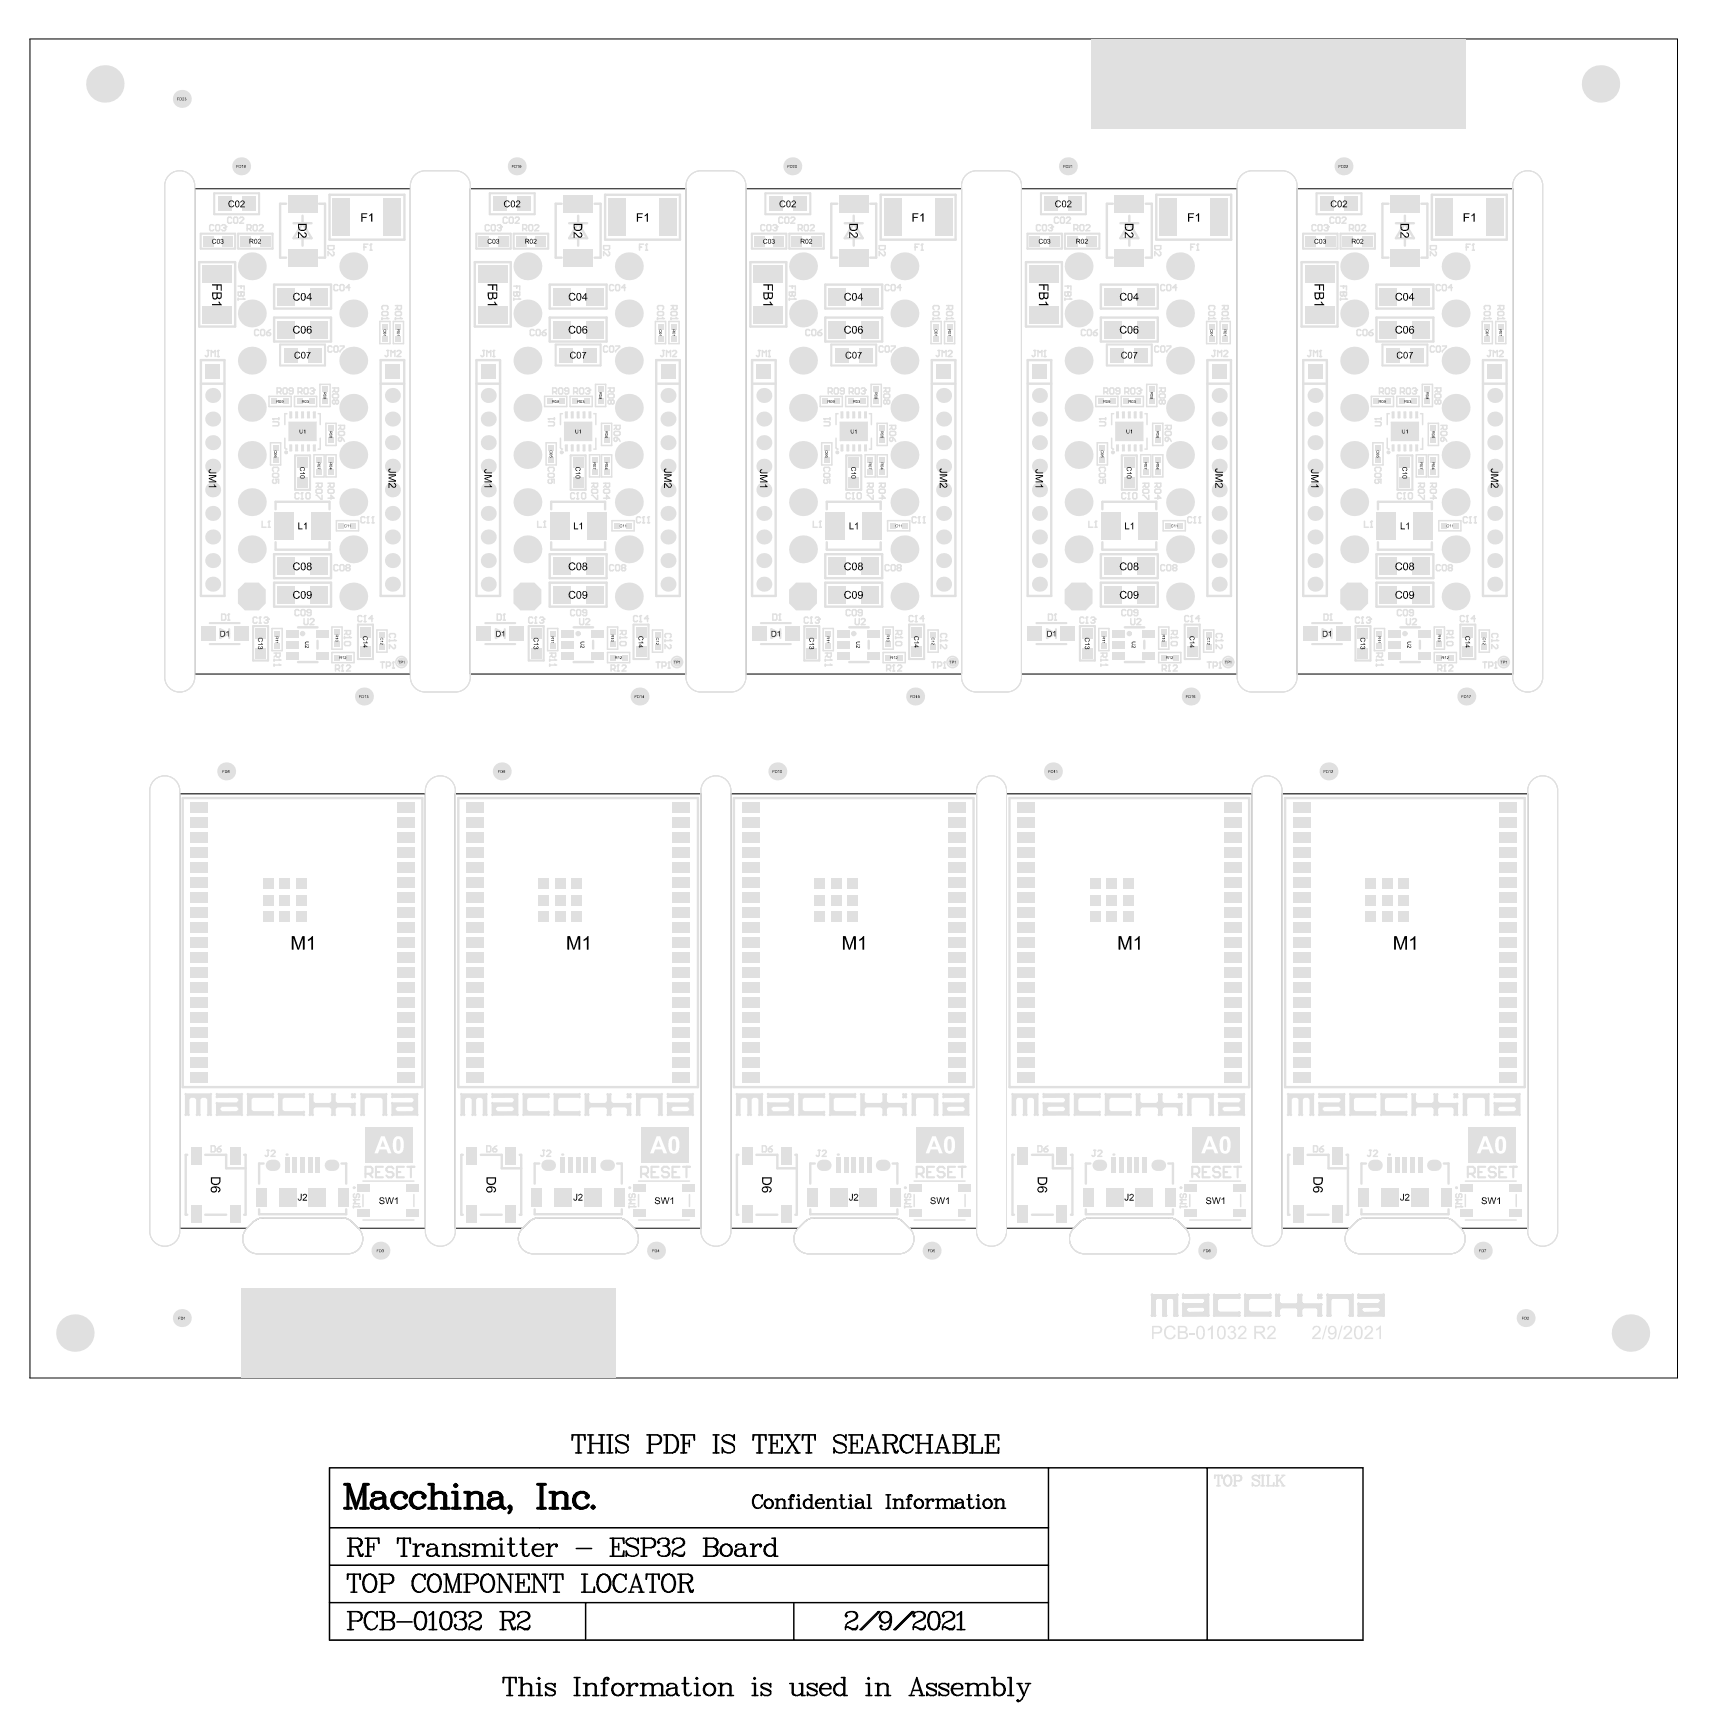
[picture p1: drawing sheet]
<svg xmlns="http://www.w3.org/2000/svg" width="241mm" height="241mm" viewBox="0 0 241 241" stroke-linecap="round" stroke-linejoin="round" font-family="sans-serif">
<path d="M4.2 5.5h232.5v189h-232.5zM27.5 26.6h30.4v68.5h-30.4zM66.4 26.6h30.4v68.5h-30.4zM105.3 26.6h30.4v68.5h-30.4zM144.1 26.6h30.5v68.5h-30.5zM183 26.6h30.5v68.5h-30.5zM25.4 112h34.6v61.3h-9.4a3.1 3.1 0 0 0-2.4-1.5h-11a2.11 2.11 0 0 0-1.5 .7l-.8 .8h-9.5zM64.3 112h34.6v61.3h-9.4a3.1 3.1 0 0 0-2.4-1.5h-11a2.11 2.11 0 0 0-1.5 .7l-.8 .8h-9.5zM103.1 112h34.7v61.3h-9.4a3.1 3.1 0 0 0-2.4-1.5h-11a2.11 2.11 0 0 0-1.5 .7l-.8 .8h-9.6zM142 112h34.7v61.3h-9.5a3.1 3.1 0 0 0-2.3-1.5h-11a2.11 2.11 0 0 0-1.5 .7l-.9 .8h-9.5zM180.9 112h34.7v61.3h-9.5a3.1 3.1 0 0 0-2.3-1.5h-11a2.12 2.12 0 0 0-1.5 .7l-.9 .8h-9.5z" fill="none" stroke="#000" stroke-width=".14"/>
<g fill="none" stroke="#e0e0e0" stroke-width=".14">
<path d="M23.7 24.9a2.12 2.12 0 0 1 2.3-.7 2.12 2.12 0 0 1 1.5 2v69.3a2.11 2.11 0 0 1-2.1 2.2 2.11 2.11 0 0 1-2.2-2.2v-69.6l.2-.5zM58.7 24.6l.7-.4 .4-.1h4.7a2.1 2.1 0 0 1 1.9 2.1v69.3a2.1 2.1 0 0 1-1.9 2.2h-4.7a2.1 2.1 0 0 1-1.9-2.2v-69.3a2.05 2.05 0 0 1 .8-1.6zM97.3 24.9a2.12 2.12 0 0 1 1.4-.8h4.6a2.1 2.1 0 0 1 2 2.1v69.3a2.1 2.1 0 0 1-2 2.2h-4.6a2.1 2.1 0 0 1-1.9-2.2v-69.3a2.03 2.03 0 0 1 .5-1.3zM136.2 24.9a2.12 2.12 0 0 1 1.4-.8h4.6a2.1 2.1 0 0 1 1.9 2.1v69.3a2.1 2.1 0 0 1-1.9 2.2h-4.6a2.1 2.1 0 0 1-1.9-2.2v-69.3a2.03 2.03 0 0 1 .5-1.3zM175 24.9a2.12 2.12 0 0 1 1.5-.8h4.6a2.1 2.1 0 0 1 1.9 2.1v69.3a2.1 2.1 0 0 1-1.9 2.2h-4.6a2.1 2.1 0 0 1-1.9-2.2v-69.3a2.03 2.03 0 0 1 .4-1.3zM213.9 24.9a2.12 2.12 0 0 1 2.4-.7 2.12 2.12 0 0 1 1.4 2v69.3a2.11 2.11 0 0 1-2.1 2.2 2.11 2.11 0 0 1-2.1-2.2v-69.6l.1-.5zM21.6 110.3a2.12 2.12 0 0 1 2.3-.7 2.12 2.12 0 0 1 1.5 2v62.1a2.11 2.11 0 0 1-2.2 2.2 2.11 2.11 0 0 1-2.1-2.2v-62.4l.2-.5zM60.4 110.3a2.12 2.12 0 0 1 2.4-.7 2.12 2.12 0 0 1 1.5 2v62.1a2.13 2.13 0 0 1-2.4 2.2 2.13 2.13 0 0 1-1.9-2.6v-62l.2-.5zM99.7 109.9a2.12 2.12 0 0 1 2.3-.2 2.12 2.12 0 0 1 1.1 1.9v62.1a2.13 2.13 0 0 1-2.3 2.2 2.13 2.13 0 0 1-1.9-2.6v-61.7a2.03 2.03 0 0 1 .8-1.7zM138.6 109.9a2.12 2.12 0 0 1 2.3-.2 2.12 2.12 0 0 1 1.1 1.9v62.1a2.13 2.13 0 0 1-2.3 2.2 2.13 2.13 0 0 1-1.9-2.6v-61.7a2.03 2.03 0 0 1 .8-1.7zM177.5 109.9a2.12 2.12 0 0 1 2.2-.2 2.12 2.12 0 0 1 1.2 1.9v62.1a2.13 2.13 0 0 1-2.3 2.2 2.13 2.13 0 0 1-1.9-2.6v-61.7a2.03 2.03 0 0 1 .8-1.7zM216.4 109.9a2.12 2.12 0 0 1 2.2-.2 2.12 2.12 0 0 1 1.2 1.9v62.1a2.13 2.13 0 0 1-2.3 2.2 2.13 2.13 0 0 1-1.9-2.6v-61.7a2.03 2.03 0 0 1 .8-1.7z"/>
<path d="M35.9 172.3l.7-.4 .4-.1h11.4a2.03 2.03 0 0 1 1.3 .7 3.4 3.4 0 0 1 1.5 2.1 2.12 2.12 0 0 1-1.9 2.3h-13.1a2.11 2.11 0 0 1-1.8-1.4 2.11 2.11 0 0 1 .5-2.2zM74.8 172.3l.7-.4 .4-.1h11.4a2.03 2.03 0 0 1 1.3 .7 3.4 3.4 0 0 1 1.5 2.1 2.12 2.12 0 0 1-1.9 2.3h-13.2a2.11 2.11 0 0 1-1.7-1.4 2.11 2.11 0 0 1 .5-2.2zM112.5 173.5l.2-.2a3.4 3.4 0 0 1 2.1-1.5h11.4a2.03 2.03 0 0 1 1.3 .7 3.4 3.4 0 0 1 1.5 2.1 2.12 2.12 0 0 1-1.9 2.3h-13.2a2.12 2.12 0 0 1-1.4-3.4zM151.4 173.5l.1-.2a3.4 3.4 0 0 1 2.2-1.5h11.4a2.03 2.03 0 0 1 1.3 .7 3.4 3.4 0 0 1 1.5 2.1 2.12 2.12 0 0 1-1.9 2.3h-13.2a2.12 2.12 0 0 1-1.4-3.4zM191.3 172.5a2.03 2.03 0 0 1 1.3-.7h11.4a2.03 2.03 0 0 1 1.3 .7 3.4 3.4 0 0 1 1.4 2.1 2.12 2.12 0 0 1-1.9 2.3h-13.1a2.11 2.11 0 0 1-1.8-1.4 2.11 2.11 0 0 1 .5-2.2z"/>
</g>
<g fill="#e0e0e0">
<circle cx="55.4" cy="82.4" r="1.06"/>
<circle cx="55.4" cy="79.1" r="1.06"/>
<circle cx="55.4" cy="75.8" r="1.06"/>
<circle cx="55.4" cy="72.4" r="1.06"/>
<circle cx="55.4" cy="69.1" r="1.06"/>
<circle cx="55.4" cy="65.8" r="1.06"/>
<circle cx="55.4" cy="62.5" r="1.06"/>
<circle cx="55.4" cy="59.1" r="1.06"/>
<circle cx="55.4" cy="55.8" r="1.06"/>
<circle cx="68.9" cy="82.4" r="1.06"/>
<circle cx="68.9" cy="79.1" r="1.06"/>
<circle cx="68.9" cy="75.8" r="1.06"/>
<circle cx="68.9" cy="72.4" r="1.06"/>
<circle cx="68.9" cy="69.1" r="1.06"/>
<circle cx="68.9" cy="65.8" r="1.06"/>
<circle cx="68.9" cy="62.5" r="1.06"/>
<circle cx="68.9" cy="59.1" r="1.06"/>
<circle cx="68.9" cy="55.8" r="1.06"/>
</g>
<g fill="#e0e0e0">
<path d="M54.3 51.4h2.1v2.1h-2.1z" fill-rule="evenodd"/>
<path d="M67.8 51.4h2.2v2.1h-2.2z" fill-rule="evenodd"/>
</g>
<path d="M85.5 164.4h.5" fill="none" stroke="#e0e0e0" stroke-width="1.6"/>
<g fill="#e0e0e0">
<circle cx="133.2" cy="82.4" r="1.06"/>
<circle cx="133.2" cy="79.1" r="1.06"/>
<circle cx="133.2" cy="75.8" r="1.06"/>
<circle cx="133.2" cy="72.4" r="1.06"/>
<circle cx="133.2" cy="69.1" r="1.06"/>
<circle cx="133.2" cy="65.8" r="1.06"/>
<circle cx="133.2" cy="62.5" r="1.06"/>
<circle cx="133.2" cy="59.1" r="1.06"/>
<circle cx="133.2" cy="55.8" r="1.06"/>
<circle cx="146.7" cy="82.4" r="1.06"/>
<circle cx="146.7" cy="79.1" r="1.06"/>
<circle cx="146.7" cy="75.8" r="1.06"/>
<circle cx="146.7" cy="72.4" r="1.06"/>
<circle cx="146.7" cy="69.1" r="1.06"/>
<circle cx="146.7" cy="65.8" r="1.06"/>
<circle cx="146.7" cy="62.5" r="1.06"/>
<circle cx="146.7" cy="59.1" r="1.06"/>
<circle cx="146.7" cy="55.8" r="1.06"/>
</g>
<g fill="#e0e0e0">
<path d="M132.1 51.4h2.1v2.1h-2.1z" fill-rule="evenodd"/>
<path d="M145.6 51.4h2.1v2.1h-2.1z" fill-rule="evenodd"/>
</g>
<path d="M163.3 164.4h.5" fill="none" stroke="#e0e0e0" stroke-width="1.6"/>
<g fill="#e0e0e0">
<circle cx="210.9" cy="82.4" r="1.06"/>
<circle cx="210.9" cy="79.1" r="1.06"/>
<circle cx="210.9" cy="75.8" r="1.06"/>
<circle cx="210.9" cy="72.4" r="1.06"/>
<circle cx="210.9" cy="69.1" r="1.06"/>
<circle cx="210.9" cy="65.8" r="1.06"/>
<circle cx="210.9" cy="62.5" r="1.06"/>
<circle cx="210.9" cy="59.1" r="1.06"/>
<circle cx="210.9" cy="55.8" r="1.06"/>
<circle cx="30" cy="82.4" r="1.06"/>
<circle cx="30" cy="79.1" r="1.06"/>
<circle cx="30" cy="75.8" r="1.06"/>
<circle cx="30" cy="72.4" r="1.06"/>
<circle cx="30" cy="69.1" r="1.06"/>
<circle cx="30" cy="65.8" r="1.06"/>
<circle cx="30" cy="62.5" r="1.06"/>
<circle cx="30" cy="59.1" r="1.06"/>
<circle cx="30" cy="55.8" r="1.06"/>
</g>
<g fill="#e0e0e0">
<path d="M209.9 51.4h2.1v2.1h-2.1z" fill-rule="evenodd"/>
<path d="M47.8 167.6h1.5v2.6h-1.5z" fill-rule="evenodd"/>
<path d="M75 167.6h1.5v2.6h-1.5z" fill-rule="evenodd"/>
<path d="M125.5 167.6h1.5v2.6h-1.5z" fill-rule="evenodd"/>
<path d="M152.8 167.6h1.5v2.6h-1.5z" fill-rule="evenodd"/>
<path d="M203.3 167.6h1.5v2.6h-1.5z" fill-rule="evenodd"/>
<path d="M29 51.4h2.1v2.1h-2.1z" fill-rule="evenodd"/>
</g>
<path d="M38.3 164.4h.5M46.6 164.4h.5M77.2 164.4h.5" fill="none" stroke="#e0e0e0" stroke-width="1.6"/>
<g fill="#e0e0e0">
<circle cx="94.3" cy="82.4" r="1.06"/>
<circle cx="94.3" cy="79.1" r="1.06"/>
<circle cx="94.3" cy="75.8" r="1.06"/>
<circle cx="94.3" cy="72.4" r="1.06"/>
<circle cx="94.3" cy="69.1" r="1.06"/>
<circle cx="94.3" cy="65.8" r="1.06"/>
<circle cx="94.3" cy="62.5" r="1.06"/>
<circle cx="94.3" cy="59.1" r="1.06"/>
<circle cx="94.3" cy="55.8" r="1.06"/>
<circle cx="107.8" cy="82.4" r="1.06"/>
<circle cx="107.8" cy="79.1" r="1.06"/>
<circle cx="107.8" cy="75.8" r="1.06"/>
<circle cx="107.8" cy="72.4" r="1.06"/>
<circle cx="107.8" cy="69.1" r="1.06"/>
<circle cx="107.8" cy="65.8" r="1.06"/>
<circle cx="107.8" cy="62.5" r="1.06"/>
<circle cx="107.8" cy="59.1" r="1.06"/>
<circle cx="107.8" cy="55.8" r="1.06"/>
</g>
<g fill="#e0e0e0">
<path d="M93.2 51.4h2.1v2.1h-2.1z" fill-rule="evenodd"/>
<path d="M106.7 51.4h2.1v2.1h-2.1z" fill-rule="evenodd"/>
</g>
<path d="M124.4 164.4h.5" fill="none" stroke="#e0e0e0" stroke-width="1.6"/>
<g fill="#e0e0e0">
<circle cx="172" cy="82.4" r="1.06"/>
<circle cx="172" cy="79.1" r="1.06"/>
<circle cx="172" cy="75.8" r="1.06"/>
<circle cx="172" cy="72.4" r="1.06"/>
<circle cx="172" cy="69.1" r="1.06"/>
<circle cx="172" cy="65.8" r="1.06"/>
<circle cx="172" cy="62.5" r="1.06"/>
<circle cx="172" cy="59.1" r="1.06"/>
<circle cx="172" cy="55.8" r="1.06"/>
</g>
<path d="M171 51.4h2.1v2.1h-2.1z" fill-rule="evenodd" fill="#e0e0e0"/>
<path d="M193.8 164.4h.5" fill="none" stroke="#e0e0e0" stroke-width="1.6"/>
<g fill="#e0e0e0">
<circle cx="185.6" cy="82.4" r="1.06"/>
<circle cx="185.6" cy="79.1" r="1.06"/>
<circle cx="185.6" cy="75.8" r="1.06"/>
<circle cx="185.6" cy="72.4" r="1.06"/>
<circle cx="185.6" cy="69.1" r="1.06"/>
<circle cx="185.6" cy="65.8" r="1.06"/>
<circle cx="185.6" cy="62.5" r="1.06"/>
<circle cx="185.6" cy="59.1" r="1.06"/>
<circle cx="185.6" cy="55.8" r="1.06"/>
</g>
<path d="M184.5 51.4h2.1v2.1h-2.1z" fill-rule="evenodd" fill="#e0e0e0"/>
<path d="M202.2 164.4h.5" fill="none" stroke="#e0e0e0" stroke-width="1.6"/>
<g fill="#e0e0e0">
<path d="M36.1 167.6h1.5v2.6h-1.5z" fill-rule="evenodd"/>
<path d="M86.7 167.6h1.5v2.6h-1.5z" fill-rule="evenodd"/>
<path d="M113.9 167.6h1.5v2.6h-1.5z" fill-rule="evenodd"/>
<path d="M111.3 83.2l1-1h2l1 1v2l-1 .9h-2l-1-.9z" fill-rule="evenodd"/>
<path d="M151.2 82.2h2l1 1v2l-1 .9h-2l-1-.9v-2z" fill-rule="evenodd"/>
<path d="M164.4 167.6h1.5v2.6h-1.5z" fill-rule="evenodd"/>
<path d="M191.7 167.6h1.5v2.6h-1.5z" fill-rule="evenodd"/>
<path d="M190.1 82.2h2l1 1v2l-1 .9h-2l-1-.9v-2z" fill-rule="evenodd"/>
</g>
<g fill="#e0e0e0">
<circle cx="113.3" cy="70.9" r="1.97"/>
<circle cx="113.3" cy="57.5" r="1.97"/>
<circle cx="113.3" cy="44.2" r="1.97"/>
<circle cx="152.2" cy="70.9" r="1.97"/>
<circle cx="152.2" cy="57.5" r="1.97"/>
<circle cx="152.2" cy="44.2" r="1.97"/>
<circle cx="166.5" cy="84.2" r="1.97"/>
<circle cx="166.5" cy="70.9" r="1.97"/>
<circle cx="166.5" cy="57.5" r="1.97"/>
<circle cx="166.5" cy="44.2" r="1.97"/>
<circle cx="191.1" cy="70.9" r="1.97"/>
<circle cx="191.1" cy="57.5" r="1.97"/>
<circle cx="191.1" cy="44.2" r="1.97"/>
<circle cx="205.4" cy="84.2" r="1.97"/>
<circle cx="205.4" cy="70.9" r="1.97"/>
<circle cx="205.4" cy="57.5" r="1.97"/>
<circle cx="205.4" cy="44.2" r="1.97"/>
<circle cx="10.6" cy="188.1" r="2.64"/>
<circle cx="14.8" cy="11.8" r="2.64"/>
<circle cx="113.3" cy="77.5" r="1.97"/>
<circle cx="113.3" cy="64.2" r="1.97"/>
<circle cx="113.3" cy="50.9" r="1.97"/>
<circle cx="113.3" cy="37.6" r="1.97"/>
<circle cx="152.2" cy="77.5" r="1.97"/>
<circle cx="152.2" cy="64.2" r="1.97"/>
<circle cx="152.2" cy="50.9" r="1.97"/>
<circle cx="152.2" cy="37.6" r="1.97"/>
<circle cx="166.5" cy="77.5" r="1.97"/>
<circle cx="166.5" cy="64.2" r="1.97"/>
<circle cx="166.5" cy="50.9" r="1.97"/>
<circle cx="166.5" cy="37.6" r="1.97"/>
<circle cx="191.1" cy="77.5" r="1.97"/>
<circle cx="191.1" cy="64.2" r="1.97"/>
<circle cx="191.1" cy="50.9" r="1.97"/>
<circle cx="191.1" cy="37.6" r="1.97"/>
<circle cx="205.4" cy="77.5" r="1.97"/>
<circle cx="205.4" cy="64.2" r="1.97"/>
<circle cx="205.4" cy="50.9" r="1.97"/>
<circle cx="205.4" cy="37.6" r="1.97"/>
<circle cx="230.1" cy="188.1" r="2.64"/>
</g>
<path d="M116.1 164.4h.5M154.9 164.4h.5" fill="none" stroke="#e0e0e0" stroke-width="1.6"/>
<g fill="#e0e0e0">
<path d="M34.6 82.2h1.9l1 1v2l-1 .9h-1.9l-1-.9v-2z" fill-rule="evenodd"/>
<path d="M73.4 82.2h2l1 1v2l-1 .9h-2l-.9-.9v-2z" fill-rule="evenodd"/>
<path d="M26.9 149.2h2.5v1.5h-2.5z" fill-rule="evenodd"/>
<path d="M26.9 147.1h2.5v1.5h-2.5z" fill-rule="evenodd"/>
<path d="M26.9 142.8h2.5v1.5h-2.5z" fill-rule="evenodd"/>
<path d="M26.9 136.5h2.5v1.5h-2.5z" fill-rule="evenodd"/>
<path d="M26.9 132.3h2.5v1.5h-2.5z" fill-rule="evenodd"/>
<path d="M26.9 130.2h2.5v1.5h-2.5z" fill-rule="evenodd"/>
<path d="M26.9 125.9h2.5v1.5h-2.5z" fill-rule="evenodd"/>
<path d="M26.9 119.6h2.5v1.5h-2.5z" fill-rule="evenodd"/>
<path d="M26.9 115.4h2.5v1.5h-2.5z" fill-rule="evenodd"/>
<path d="M26.9 113.3h2.5v1.5h-2.5z" fill-rule="evenodd"/>
<path d="M30.8 27.7h1.9v2.1h-1.9z" fill-rule="evenodd"/>
<path d="M34.1 27.7h1.9v2.1h-1.9z" fill-rule="evenodd"/>
<path d="M37.1 126.3h1.5v1.5h-1.5z" fill-rule="evenodd"/>
<path d="M38.7 89h.8v.8h-.8z" fill-rule="evenodd"/>
<path d="M38.5 64.5h.8v.8h-.8z" fill-rule="evenodd"/>
<path d="M38.5 62.8h.8v.8h-.8z" fill-rule="evenodd"/>
<path d="M38.3 56.2h.8v.9h-.8z" fill-rule="evenodd"/>
<path d="M40.3 92h1.8v1.1h-1.8z" fill-rule="evenodd"/>
<path d="M40.3 88.9h1.8v1h-1.8z" fill-rule="evenodd"/>
<path d="M42.5 62.8l.1-.1 .3 .1v.8l-.1 .1-.3-.1z" fill-rule="evenodd"/>
<path d="M41.7 62.8l.1-.1 .3 .1v.8l-.1 .1-.3-.1z" fill-rule="evenodd"/>
<path d="M40.8 62.8l.1-.1 .3 .1v.8l-.1 .1-.3-.1z" fill-rule="evenodd"/>
<path d="M40.8 58.2l.1-.2 .3 .2v.7l-.1 .1-.3-.1z" fill-rule="evenodd"/>
<path d="M41.7 58.2l.1-.2 .3 .2v.7l-.1 .1-.3-.1z" fill-rule="evenodd"/>
<path d="M42.5 58.2l.1-.2 .3 .2v.7l-.1 .1-.3-.1z" fill-rule="evenodd"/>
<path d="M41.8 56.2h.9v.9h-.9z" fill-rule="evenodd"/>
<path d="M39.9 56.2h.9v.9h-.9z" fill-rule="evenodd"/>
<path d="M44.6 66.2h.8v.8h-.8z" fill-rule="evenodd"/>
<path d="M44.6 64.5h.8v.8h-.8z" fill-rule="evenodd"/>
<path d="M44.1 62.8l.2-.1 .3 .1v.8l-.1 .1-.4-.1z" fill-rule="evenodd"/>
<path d="M43.3 62.8l.1-.1 .3 .1v.8l-.1 .1-.3-.1z" fill-rule="evenodd"/>
<path d="M43.3 58.2l.1-.2 .3 .2v.7l-.1 .1-.3-.1z" fill-rule="evenodd"/>
<path d="M44.1 58.2l.2-.2 .3 .2v.7l-.1 .1-.4-.1z" fill-rule="evenodd"/>
<path d="M43.5 56.2h.9v.9h-.9z" fill-rule="evenodd"/>
<path d="M45.4 56.2h.9v.9h-.9z" fill-rule="evenodd"/>
<path d="M45.4 54.5h.9v.9h-.9z" fill-rule="evenodd"/>
<path d="M47.1 92.4h.9v.8h-.9z" fill-rule="evenodd"/>
<path d="M48.8 92.4h.9v.8h-.9z" fill-rule="evenodd"/>
<path d="M47.1 88.8h.9v.8h-.9z" fill-rule="evenodd"/>
<path d="M50.5 170.7h1.7v1h-1.7z" fill-rule="evenodd"/>
<path d="M50.5 167.1h1.7v1.1h-1.7z" fill-rule="evenodd"/>
<path d="M50.8 88.5h1.5v1.4h-1.5z" fill-rule="evenodd"/>
<path d="M53.5 89.2h.8v.8h-.8z" fill-rule="evenodd"/>
<path d="M53.9 45.7h.8v.8h-.8z" fill-rule="evenodd"/>
<path d="M57.4 170.7h1.7v1h-1.7z" fill-rule="evenodd"/>
<path d="M57.4 167.1h1.7v1.1h-1.7z" fill-rule="evenodd"/>
<path d="M67.3 88.4h2v2h-2z" fill-rule="evenodd"/>
<path d="M74.9 88.7h1.5v1.4h-1.5z" fill-rule="evenodd"/>
<path d="M78.3 126.3h1.5v1.5h-1.5z" fill-rule="evenodd"/>
<path d="M77.6 89h.8v.8h-.8z" fill-rule="evenodd"/>
<path d="M77.4 64.5h.8v.8h-.8z" fill-rule="evenodd"/>
<path d="M77.4 62.8h.8v.8h-.8z" fill-rule="evenodd"/>
<path d="M79.7 62.8l.1-.1 .3 .1v.8l-.1 .1-.3-.1z" fill-rule="evenodd"/>
<path d="M79.7 58.2l.1-.2 .3 .2v.7l-.1 .1-.3-.1z" fill-rule="evenodd"/>
<path d="M77.1 56.2h.9v.9h-.9z" fill-rule="evenodd"/>
<path d="M78.8 56.2h.9v.9h-.9z" fill-rule="evenodd"/>
<path d="M80.7 126.3h1.5v1.5h-1.5z" fill-rule="evenodd"/>
<path d="M80.8 64.6h1.5v1.5h-1.5z" fill-rule="evenodd"/>
<path d="M83 62.8l.1-.1 .4 .1v.8l-.1 .1-.4-.1z" fill-rule="evenodd"/>
<path d="M82.2 62.8l.1-.1 .3 .1v.8l-.1 .1-.3-.1z" fill-rule="evenodd"/>
<path d="M81.4 62.8l.1-.1 .3 .1v.8l-.1 .1-.3-.1z" fill-rule="evenodd"/>
<path d="M80.5 62.8l.1-.1 .4 .1v.8l-.1 .1-.4-.1z" fill-rule="evenodd"/>
<path d="M80.5 58.2l.1-.2 .4 .2v.7l-.1 .1-.4-.1z" fill-rule="evenodd"/>
<path d="M81.4 58.2l.1-.2 .3 .2v.7l-.1 .1-.3-.1z" fill-rule="evenodd"/>
<path d="M82.2 58.2l.1-.2 .3 .2v.7l-.1 .1-.3-.1z" fill-rule="evenodd"/>
<path d="M83 58.2l.1-.2 .4 .2v.7l-.1 .1-.4-.1z" fill-rule="evenodd"/>
<path d="M82.4 56.2h.9v.9h-.9z" fill-rule="evenodd"/>
<path d="M80.7 56.2h.9v.9h-.9z" fill-rule="evenodd"/>
<path d="M86 92.4h.9v.8h-.9z" fill-rule="evenodd"/>
<path d="M86 88.8h.9v.8h-.9z" fill-rule="evenodd"/>
<path d="M85.2 66.2h.8v.8h-.8z" fill-rule="evenodd"/>
<path d="M85.2 64.5h.8v.8h-.8z" fill-rule="evenodd"/>
<path d="M85.2 61.7h.8v.9h-.8z" fill-rule="evenodd"/>
<path d="M84.3 56.2h.9v.9h-.9z" fill-rule="evenodd"/>
<path d="M84.3 54.5h.9v.9h-.9z" fill-rule="evenodd"/>
<path d="M87.7 92.4h.9v.8h-.9z" fill-rule="evenodd"/>
<path d="M92.4 89.2h.8v.8h-.8z" fill-rule="evenodd"/>
<path d="M92.8 45.7h.8v.8h-.8z" fill-rule="evenodd"/>
<path d="M94.7 45.7h.8v.8h-.8z" fill-rule="evenodd"/>
<path d="M104.7 149.2h2.5v1.5h-2.5z" fill-rule="evenodd"/>
<path d="M104.7 147.1h2.5v1.5h-2.5z" fill-rule="evenodd"/>
<path d="M104.7 142.8h2.5v1.5h-2.5z" fill-rule="evenodd"/>
<path d="M104.7 136.5h2.5v1.5h-2.5z" fill-rule="evenodd"/>
<path d="M104.7 132.3h2.5v1.5h-2.5z" fill-rule="evenodd"/>
<path d="M104.7 130.2h2.5v1.5h-2.5z" fill-rule="evenodd"/>
<path d="M104.7 125.9h2.5v1.5h-2.5z" fill-rule="evenodd"/>
<path d="M104.7 119.6h2.5v1.5h-2.5z" fill-rule="evenodd"/>
<path d="M104.7 115.4h2.5v1.5h-2.5z" fill-rule="evenodd"/>
<path d="M104.7 113.3h2.5v1.5h-2.5z" fill-rule="evenodd"/>
<path d="M108.5 27.7h1.9v2.1h-1.9z" fill-rule="evenodd"/>
<path d="M111.9 27.7h1.9v2.1h-1.9z" fill-rule="evenodd"/>
<path d="M114.9 126.3h1.5v1.5h-1.5z" fill-rule="evenodd"/>
<path d="M116.5 89h.8v.8h-.8z" fill-rule="evenodd"/>
<path d="M116.2 64.5h.9v.8h-.9z" fill-rule="evenodd"/>
<path d="M116.2 62.8h.9v.8h-.9z" fill-rule="evenodd"/>
<path d="M116 56.2h.9v.9h-.9z" fill-rule="evenodd"/>
<path d="M118.1 92h1.8v1.1h-1.8z" fill-rule="evenodd"/>
<path d="M118.1 88.9h1.8v1h-1.8z" fill-rule="evenodd"/>
<path d="M120.3 62.8l.1-.1 .3 .1v.8l-.1 .1-.3-.1z" fill-rule="evenodd"/>
<path d="M119.4 62.8l.1-.1 .3 .1v.8l-.1 .1-.3-.1z" fill-rule="evenodd"/>
<path d="M118.6 62.8l.1-.1 .3 .1v.8l-.1 .1-.3-.1z" fill-rule="evenodd"/>
<path d="M118.6 58.2l.1-.2 .3 .2v.7l-.1 .1-.3-.1z" fill-rule="evenodd"/>
<path d="M119.4 58.2l.1-.2 .3 .2v.7l-.1 .1-.3-.1z" fill-rule="evenodd"/>
<path d="M120.3 58.2l.1-.2 .3 .2v.7l-.1 .1-.3-.1z" fill-rule="evenodd"/>
<path d="M119.6 56.2h.9v.9h-.9z" fill-rule="evenodd"/>
<path d="M117.7 56.2h.9v.9h-.9z" fill-rule="evenodd"/>
<path d="M122.4 66.2h.8v.8h-.8z" fill-rule="evenodd"/>
<path d="M122.4 64.5h.8v.8h-.8z" fill-rule="evenodd"/>
<path d="M121.9 62.8l.1-.1 .3 .1v.8l-.1 .1-.3-.1z" fill-rule="evenodd"/>
<path d="M121.1 62.8l.1-.1 .3 .1v.8l-.1 .1-.3-.1z" fill-rule="evenodd"/>
<path d="M121.1 58.2l.1-.2 .3 .2v.7l-.1 .1-.3-.1z" fill-rule="evenodd"/>
<path d="M121.9 58.2l.1-.2 .3 .2v.7l-.1 .1-.3-.1z" fill-rule="evenodd"/>
<path d="M121.3 56.2h.9v.9h-.9z" fill-rule="evenodd"/>
<path d="M123.2 56.2h.9v.9h-.9z" fill-rule="evenodd"/>
<path d="M123.2 54.5h.9v.9h-.9z" fill-rule="evenodd"/>
<path d="M124.9 92.4h.9v.8h-.9z" fill-rule="evenodd"/>
<path d="M126.6 92.4h.8v.8h-.8z" fill-rule="evenodd"/>
<path d="M124.9 88.8h.9v.8h-.9z" fill-rule="evenodd"/>
<path d="M128.3 170.7h1.7v1h-1.7z" fill-rule="evenodd"/>
<path d="M128.3 167.1h1.7v1.1h-1.7z" fill-rule="evenodd"/>
<path d="M128.6 88.5h1.5v1.4h-1.5z" fill-rule="evenodd"/>
<path d="M131.2 89.2h.9v.8h-.9z" fill-rule="evenodd"/>
<path d="M131.7 45.7h.8v.8h-.8z" fill-rule="evenodd"/>
<path d="M135.2 170.7h1.7v1h-1.7z" fill-rule="evenodd"/>
<path d="M135.2 167.1h1.7v1.1h-1.7z" fill-rule="evenodd"/>
<path d="M145 88.4h2.1v2h-2.1z" fill-rule="evenodd"/>
<path d="M152.7 88.7h1.5v1.4h-1.5z" fill-rule="evenodd"/>
<path d="M156.1 126.3h1.5v1.5h-1.5z" fill-rule="evenodd"/>
<path d="M155.3 89h.9v.8h-.9z" fill-rule="evenodd"/>
<path d="M155.1 64.5h.9v.8h-.9z" fill-rule="evenodd"/>
<path d="M155.1 62.8h.9v.8h-.9z" fill-rule="evenodd"/>
<path d="M157.5 62.8l.1-.1 .3 .1v.8l-.1 .1-.3-.1z" fill-rule="evenodd"/>
<path d="M157.5 58.2l.1-.2 .3 .2v.7l-.1 .1-.3-.1z" fill-rule="evenodd"/>
<path d="M154.9 56.2h.9v.9h-.9z" fill-rule="evenodd"/>
<path d="M156.6 56.2h.9v.9h-.9z" fill-rule="evenodd"/>
<path d="M158.4 126.3h1.5v1.5h-1.5z" fill-rule="evenodd"/>
<path d="M158.6 64.6h1.5v1.5h-1.5z" fill-rule="evenodd"/>
<path d="M160.8 62.8l.1-.1 .3 .1v.8l-.1 .1-.3-.1z" fill-rule="evenodd"/>
<path d="M160 62.8l.1-.1 .3 .1v.8l-.1 .1-.3-.1z" fill-rule="evenodd"/>
<path d="M159.2 62.8l.1-.1 .3 .1v.8l-.1 .1-.3-.1z" fill-rule="evenodd"/>
<path d="M158.3 62.8l.1-.1 .3 .1v.8l-.1 .1-.3-.1z" fill-rule="evenodd"/>
<path d="M158.3 58.2l.1-.2 .3 .2v.7l-.1 .1-.3-.1z" fill-rule="evenodd"/>
<path d="M159.2 58.2l.1-.2 .3 .2v.7l-.1 .1-.3-.1z" fill-rule="evenodd"/>
<path d="M160 58.2l.1-.2 .3 .2v.7l-.1 .1-.3-.1z" fill-rule="evenodd"/>
<path d="M160.8 58.2l.1-.2 .3 .2v.7l-.1 .1-.3-.1z" fill-rule="evenodd"/>
<path d="M160.2 56.2h.9v.9h-.9z" fill-rule="evenodd"/>
<path d="M158.5 56.2h.9v.9h-.9z" fill-rule="evenodd"/>
<path d="M163.8 92.4h.8v.8h-.8z" fill-rule="evenodd"/>
<path d="M163.8 88.8h.8v.8h-.8z" fill-rule="evenodd"/>
<path d="M163 66.2h.8v.8h-.8z" fill-rule="evenodd"/>
<path d="M163 64.5h.8v.8h-.8z" fill-rule="evenodd"/>
<path d="M163 61.7h.8v.9h-.8z" fill-rule="evenodd"/>
<path d="M162.1 56.2h.9v.9h-.9z" fill-rule="evenodd"/>
<path d="M162.1 54.5h.9v.9h-.9z" fill-rule="evenodd"/>
<path d="M165.5 92.4h.8v.8h-.8z" fill-rule="evenodd"/>
<path d="M170.1 89.2h.9v.8h-.9z" fill-rule="evenodd"/>
<path d="M170.6 45.7h.8v.8h-.8z" fill-rule="evenodd"/>
<path d="M172.5 45.7h.8v.8h-.8z" fill-rule="evenodd"/>
<path d="M182.4 149.2h2.5v1.5h-2.5z" fill-rule="evenodd"/>
<path d="M182.4 147.1h2.5v1.5h-2.5z" fill-rule="evenodd"/>
<path d="M182.4 142.8h2.5v1.5h-2.5z" fill-rule="evenodd"/>
<path d="M182.4 136.5h2.5v1.5h-2.5z" fill-rule="evenodd"/>
<path d="M182.4 132.3h2.5v1.5h-2.5z" fill-rule="evenodd"/>
<path d="M182.4 130.2h2.5v1.5h-2.5z" fill-rule="evenodd"/>
<path d="M182.4 125.9h2.5v1.5h-2.5z" fill-rule="evenodd"/>
<path d="M182.4 119.6h2.5v1.5h-2.5z" fill-rule="evenodd"/>
<path d="M182.4 115.4h2.5v1.5h-2.5z" fill-rule="evenodd"/>
<path d="M182.4 113.3h2.5v1.5h-2.5z" fill-rule="evenodd"/>
<path d="M186.3 27.7h1.9v2.1h-1.9z" fill-rule="evenodd"/>
<path d="M189.7 27.7h1.9v2.1h-1.9z" fill-rule="evenodd"/>
<path d="M192.7 126.3h1.5v1.5h-1.5z" fill-rule="evenodd"/>
<path d="M194.2 89h.9v.8h-.9z" fill-rule="evenodd"/>
<path d="M194 64.5h.9v.8h-.9z" fill-rule="evenodd"/>
<path d="M194 62.8h.9v.8h-.9z" fill-rule="evenodd"/>
<path d="M193.8 56.2h.9v.9h-.9z" fill-rule="evenodd"/>
<path d="M195.9 92h1.8v1.1h-1.8z" fill-rule="evenodd"/>
<path d="M195.9 88.9h1.8v1h-1.8z" fill-rule="evenodd"/>
<path d="M198 62.8l.1-.1 .4 .1v.8l-.1 .1-.4-.1z" fill-rule="evenodd"/>
<path d="M197.2 62.8l.1-.1 .3 .1v.8l-.1 .1-.3-.1z" fill-rule="evenodd"/>
<path d="M196.4 62.8l.1-.1 .3 .1v.8l-.1 .1-.3-.1z" fill-rule="evenodd"/>
<path d="M196.4 58.2l.1-.2 .3 .2v.7l-.1 .1-.3-.1z" fill-rule="evenodd"/>
<path d="M197.2 58.2l.1-.2 .3 .2v.7l-.1 .1-.3-.1z" fill-rule="evenodd"/>
<path d="M198 58.2l.1-.2 .4 .2v.7l-.1 .1-.4-.1z" fill-rule="evenodd"/>
<path d="M197.4 56.2h.8v.9h-.8z" fill-rule="evenodd"/>
<path d="M195.5 56.2h.8v.9h-.8z" fill-rule="evenodd"/>
<path d="M200.2 66.2h.8v.8h-.8z" fill-rule="evenodd"/>
<path d="M200.2 64.5h.8v.8h-.8z" fill-rule="evenodd"/>
<path d="M199.7 62.8l.1-.1 .3 .1v.8l-.1 .1-.3-.1z" fill-rule="evenodd"/>
<path d="M198.9 62.8l.1-.1 .3 .1v.8l-.1 .1-.3-.1z" fill-rule="evenodd"/>
<path d="M198.9 58.2l.1-.2 .3 .2v.7l-.1 .1-.3-.1z" fill-rule="evenodd"/>
<path d="M199.7 58.2l.1-.2 .3 .2v.7l-.1 .1-.3-.1z" fill-rule="evenodd"/>
<path d="M199.1 56.2h.8v.9h-.8z" fill-rule="evenodd"/>
<path d="M201 56.2h.8v.9h-.8z" fill-rule="evenodd"/>
<path d="M201 54.5h.8v.9h-.8z" fill-rule="evenodd"/>
<path d="M202.7 92.4h.8v.8h-.8z" fill-rule="evenodd"/>
<path d="M204.4 92.4h.8v.8h-.8z" fill-rule="evenodd"/>
<path d="M202.7 88.8h.8v.8h-.8z" fill-rule="evenodd"/>
<path d="M206 170.7h1.8v1h-1.8z" fill-rule="evenodd"/>
<path d="M206 167.1h1.8v1.1h-1.8z" fill-rule="evenodd"/>
<path d="M206.4 88.5h1.5v1.4h-1.5z" fill-rule="evenodd"/>
<path d="M209 89.2h.9v.8h-.9z" fill-rule="evenodd"/>
<path d="M209.5 45.7h.8v.8h-.8z" fill-rule="evenodd"/>
<path d="M212.9 170.7h1.8v1h-1.8z" fill-rule="evenodd"/>
<path d="M212.9 167.1h1.8v1.1h-1.8z" fill-rule="evenodd"/>
<path d="M26.9 161.9h1.5v2.5h-1.5z" fill-rule="evenodd"/>
<path d="M26.9 170h1.5v2.5h-1.5z" fill-rule="evenodd"/>
<path d="M26.9 151.3h2.5v1.5h-2.5z" fill-rule="evenodd"/>
<path d="M26.9 145h2.5v1.5h-2.5z" fill-rule="evenodd"/>
<path d="M26.9 134.4h2.5v1.5h-2.5z" fill-rule="evenodd"/>
<path d="M26.9 138.6h2.5v1.5h-2.5z" fill-rule="evenodd"/>
<path d="M26.9 140.7h2.5v1.5h-2.5z" fill-rule="evenodd"/>
<path d="M26.9 121.7h2.5v1.5h-2.5z" fill-rule="evenodd"/>
<path d="M26.9 123.8h2.5v1.5h-2.5z" fill-rule="evenodd"/>
<path d="M26.9 128.1h2.5v1.4h-2.5z" fill-rule="evenodd"/>
<path d="M26.9 117.5h2.5v1.5h-2.5z" fill-rule="evenodd"/>
<path d="M33.9 33.3h1.5v1.5h-1.5z" fill-rule="evenodd"/>
<path d="M37.1 128.6h1.5v1.5h-1.5z" fill-rule="evenodd"/>
<path d="M37.1 123.9h1.5v1.5h-1.5z" fill-rule="evenodd"/>
<path d="M38.7 90.7h.8v.8h-.8z" fill-rule="evenodd"/>
<path d="M36.7 33.3h1.4v1.5h-1.4z" fill-rule="evenodd"/>
<path d="M40.2 163.3h.7v2.3h-.7z" fill-rule="evenodd"/>
<path d="M41.3 163.3h.6v2.3h-.6z" fill-rule="evenodd"/>
<path d="M40.3 90.4h1.8v1.1h-1.8z" fill-rule="evenodd"/>
<path d="M40.1 49h1.9v2.2h-1.9z" fill-rule="evenodd"/>
<path d="M43.5 167.6h2.5v2.6h-2.5z" fill-rule="evenodd"/>
<path d="M44.5 163.3h.7v2.3h-.7z" fill-rule="evenodd"/>
<path d="M43.4 163.3h.7v2.3h-.7z" fill-rule="evenodd"/>
<path d="M43.7 82.6h2.6v2.6h-2.6z" fill-rule="evenodd"/>
<path d="M43.7 40.6h2.6v2.5h-2.6z" fill-rule="evenodd"/>
<path d="M43.7 45.2h2.6v2.6h-2.6z" fill-rule="evenodd"/>
<path d="M43.4 49h1.9v2.2h-1.9z" fill-rule="evenodd"/>
<path d="M47.1 90.5h.9v.8h-.9z" fill-rule="evenodd"/>
<path d="M47.8 73.8h.8v.8h-.8z" fill-rule="evenodd"/>
<path d="M46.9 28h2.6v5.3h-2.6z" fill-rule="evenodd"/>
<path d="M50.8 91.2h1.5v1.5h-1.5z" fill-rule="evenodd"/>
<path d="M53.5 90.9h.8v.8h-.8z" fill-rule="evenodd"/>
<path d="M53.9 47.3h.8v.9h-.8z" fill-rule="evenodd"/>
<path d="M67.5 33.3h1.5v1.5h-1.5z" fill-rule="evenodd"/>
<path d="M71.3 161.9h1.5v2.5h-1.5z" fill-rule="evenodd"/>
<path d="M71.3 170h1.5v2.5h-1.5z" fill-rule="evenodd"/>
<path d="M79.1 163.3h.7v2.3h-.7z" fill-rule="evenodd"/>
<path d="M78.3 123.9h1.5v1.5h-1.5z" fill-rule="evenodd"/>
<path d="M78.3 128.6h1.5v1.5h-1.5z" fill-rule="evenodd"/>
<path d="M77.6 90.7h.8v.8h-.8z" fill-rule="evenodd"/>
<path d="M82.3 163.3h.7v2.3h-.7z" fill-rule="evenodd"/>
<path d="M81.2 163.3h.7v2.3h-.7z" fill-rule="evenodd"/>
<path d="M80.7 123.9h1.5v1.5h-1.5z" fill-rule="evenodd"/>
<path d="M80.7 128.6h1.5v1.5h-1.5z" fill-rule="evenodd"/>
<path d="M80.8 67.3h1.5v1.5h-1.5z" fill-rule="evenodd"/>
<path d="M86 90.5h.9v.8h-.9z" fill-rule="evenodd"/>
<path d="M85.2 60h.8v.9h-.8z" fill-rule="evenodd"/>
<path d="M88.3 73.8h.9v.8h-.9z" fill-rule="evenodd"/>
<path d="M92.4 90.9h.8v.8h-.8z" fill-rule="evenodd"/>
<path d="M92.8 47.3h.8v.9h-.8z" fill-rule="evenodd"/>
<path d="M94.7 47.3h.8v.9h-.8z" fill-rule="evenodd"/>
<path d="M104.7 161.9h1.5v2.5h-1.5z" fill-rule="evenodd"/>
<path d="M104.7 170h1.5v2.5h-1.5z" fill-rule="evenodd"/>
<path d="M104.7 151.3h2.5v1.5h-2.5z" fill-rule="evenodd"/>
<path d="M104.7 145h2.5v1.5h-2.5z" fill-rule="evenodd"/>
<path d="M104.7 134.4h2.5v1.5h-2.5z" fill-rule="evenodd"/>
<path d="M104.7 138.6h2.5v1.5h-2.5z" fill-rule="evenodd"/>
<path d="M104.7 140.7h2.5v1.5h-2.5z" fill-rule="evenodd"/>
<path d="M104.7 121.7h2.5v1.5h-2.5z" fill-rule="evenodd"/>
<path d="M104.7 123.8h2.5v1.5h-2.5z" fill-rule="evenodd"/>
<path d="M104.7 128.1h2.5v1.4h-2.5z" fill-rule="evenodd"/>
<path d="M104.7 117.5h2.5v1.5h-2.5z" fill-rule="evenodd"/>
<path d="M111.7 33.3h1.5v1.5h-1.5z" fill-rule="evenodd"/>
<path d="M114.9 128.6h1.5v1.5h-1.5z" fill-rule="evenodd"/>
<path d="M114.9 123.9h1.5v1.5h-1.5z" fill-rule="evenodd"/>
<path d="M116.5 90.7h.8v.8h-.8z" fill-rule="evenodd"/>
<path d="M114.4 33.3h1.5v1.5h-1.5z" fill-rule="evenodd"/>
<path d="M118 163.3h.6v2.3h-.6z" fill-rule="evenodd"/>
<path d="M119.1 163.3h.6v2.3h-.6z" fill-rule="evenodd"/>
<path d="M118.1 90.4h1.8v1.1h-1.8z" fill-rule="evenodd"/>
<path d="M117.8 49h1.9v2.2h-1.9z" fill-rule="evenodd"/>
<path d="M121.3 167.6h2.5v2.6h-2.5z" fill-rule="evenodd"/>
<path d="M122.3 163.3h.7v2.3h-.7z" fill-rule="evenodd"/>
<path d="M121.2 163.3h.7v2.3h-.7z" fill-rule="evenodd"/>
<path d="M121.5 82.6h2.6v2.6h-2.6z" fill-rule="evenodd"/>
<path d="M121.5 40.6h2.6v2.5h-2.6z" fill-rule="evenodd"/>
<path d="M121.5 45.2h2.6v2.6h-2.6z" fill-rule="evenodd"/>
<path d="M121.2 49h1.9v2.2h-1.9z" fill-rule="evenodd"/>
<path d="M124.9 90.5h.9v.8h-.9z" fill-rule="evenodd"/>
<path d="M125.5 73.8h.9v.8h-.9z" fill-rule="evenodd"/>
<path d="M124.7 28h2.5v5.3h-2.5z" fill-rule="evenodd"/>
<path d="M128.6 91.2h1.5v1.5h-1.5z" fill-rule="evenodd"/>
<path d="M131.2 90.9h.9v.8h-.9z" fill-rule="evenodd"/>
<path d="M131.7 47.3h.8v.9h-.8z" fill-rule="evenodd"/>
<path d="M145.3 33.3h1.5v1.5h-1.5z" fill-rule="evenodd"/>
<path d="M149.1 161.9h1.5v2.5h-1.5z" fill-rule="evenodd"/>
<path d="M149.1 170h1.5v2.5h-1.5z" fill-rule="evenodd"/>
<path d="M156.9 163.3h.6v2.3h-.6z" fill-rule="evenodd"/>
<path d="M156.1 123.9h1.5v1.5h-1.5z" fill-rule="evenodd"/>
<path d="M156.1 128.6h1.5v1.5h-1.5z" fill-rule="evenodd"/>
<path d="M155.3 90.7h.9v.8h-.9z" fill-rule="evenodd"/>
<path d="M160.1 163.3h.7v2.3h-.7z" fill-rule="evenodd"/>
<path d="M159 163.3h.7v2.3h-.7z" fill-rule="evenodd"/>
<path d="M158.4 123.9h1.5v1.5h-1.5z" fill-rule="evenodd"/>
<path d="M158.4 128.6h1.5v1.5h-1.5z" fill-rule="evenodd"/>
<path d="M158.6 67.3h1.5v1.5h-1.5z" fill-rule="evenodd"/>
<path d="M163.8 90.5h.8v.8h-.8z" fill-rule="evenodd"/>
<path d="M163 60h.8v.9h-.8z" fill-rule="evenodd"/>
<path d="M166.1 73.8h.9v.8h-.9z" fill-rule="evenodd"/>
<path d="M170.1 90.9h.9v.8h-.9z" fill-rule="evenodd"/>
<path d="M170.6 47.3h.8v.9h-.8z" fill-rule="evenodd"/>
<path d="M172.5 47.3h.8v.9h-.8z" fill-rule="evenodd"/>
<path d="M182.5 161.9h1.5v2.5h-1.5z" fill-rule="evenodd"/>
<path d="M182.5 170h1.5v2.5h-1.5z" fill-rule="evenodd"/>
<path d="M182.4 151.3h2.5v1.5h-2.5z" fill-rule="evenodd"/>
<path d="M182.4 145h2.5v1.5h-2.5z" fill-rule="evenodd"/>
<path d="M182.4 134.4h2.5v1.5h-2.5z" fill-rule="evenodd"/>
<path d="M182.4 138.6h2.5v1.5h-2.5z" fill-rule="evenodd"/>
<path d="M182.4 140.7h2.5v1.5h-2.5z" fill-rule="evenodd"/>
<path d="M182.4 121.7h2.5v1.5h-2.5z" fill-rule="evenodd"/>
<path d="M182.4 123.8h2.5v1.5h-2.5z" fill-rule="evenodd"/>
<path d="M182.4 128.1h2.5v1.4h-2.5z" fill-rule="evenodd"/>
<path d="M182.4 117.5h2.5v1.5h-2.5z" fill-rule="evenodd"/>
<path d="M189.5 33.3h1.5v1.5h-1.5z" fill-rule="evenodd"/>
<path d="M192.7 128.6h1.5v1.5h-1.5z" fill-rule="evenodd"/>
<path d="M192.7 123.9h1.5v1.5h-1.5z" fill-rule="evenodd"/>
<path d="M194.2 90.7h.9v.8h-.9z" fill-rule="evenodd"/>
<path d="M192.2 33.3h1.5v1.5h-1.5z" fill-rule="evenodd"/>
<path d="M195.8 163.3h.6v2.3h-.6z" fill-rule="evenodd"/>
<path d="M196.8 163.3h.7v2.3h-.7z" fill-rule="evenodd"/>
<path d="M195.9 90.4h1.8v1.1h-1.8z" fill-rule="evenodd"/>
<path d="M195.6 49h1.9v2.2h-1.9z" fill-rule="evenodd"/>
<path d="M199.1 167.6h2.5v2.6h-2.5z" fill-rule="evenodd"/>
<path d="M200.1 163.3h.6v2.3h-.6z" fill-rule="evenodd"/>
<path d="M199 163.3h.7v2.3h-.7z" fill-rule="evenodd"/>
<path d="M199.3 82.6h2.5v2.6h-2.5z" fill-rule="evenodd"/>
<path d="M199.3 40.6h2.5v2.5h-2.5z" fill-rule="evenodd"/>
<path d="M199.3 45.2h2.5v2.6h-2.5z" fill-rule="evenodd"/>
<path d="M199 49h1.9v2.2h-1.9z" fill-rule="evenodd"/>
<path d="M202.7 90.5h.8v.8h-.8z" fill-rule="evenodd"/>
<path d="M203.3 73.8h.9v.8h-.9z" fill-rule="evenodd"/>
<path d="M202.5 28h2.5v5.3h-2.5z" fill-rule="evenodd"/>
<path d="M206.4 91.2h1.5v1.5h-1.5z" fill-rule="evenodd"/>
<path d="M209 90.9h.9v.8h-.9z" fill-rule="evenodd"/>
<path d="M209.5 47.3h.8v.9h-.8z" fill-rule="evenodd"/>
<path d="M43.7 78.6h2.6v2.6h-2.6z" fill-rule="evenodd"/>
<path d="M74.9 91.4h1.5v1.5h-1.5z" fill-rule="evenodd"/>
<path d="M121.5 78.6h2.6v2.6h-2.6z" fill-rule="evenodd"/>
<path d="M152.7 91.4h1.5v1.5h-1.5z" fill-rule="evenodd"/>
<path d="M199.3 78.6h2.5v2.6h-2.5z" fill-rule="evenodd"/>
<path d="M28.4 88.4h2v2h-2z" fill-rule="evenodd"/>
<path d="M28.5 37.4h4.3v2.6h-4.3z" fill-rule="evenodd"/>
<path d="M41.8 126.3h1.5v1.5h-1.5z" fill-rule="evenodd"/>
<path d="M39.4 126.3h1.5v1.5h-1.5z" fill-rule="evenodd"/>
<path d="M44.6 92h1.7v1.1h-1.7z" fill-rule="evenodd"/>
<path d="M36 88.7h1.5v1.4h-1.5z" fill-rule="evenodd"/>
<path d="M44.6 88.9h1.7v1h-1.7z" fill-rule="evenodd"/>
<path d="M42 64.6h1.4v1.5h-1.4z" fill-rule="evenodd"/>
<path d="M46.3 66.2h.8v.8h-.8z" fill-rule="evenodd"/>
<path d="M46.3 64.5h.8v.8h-.8z" fill-rule="evenodd"/>
<path d="M46.3 61.7h.8v.9h-.8z" fill-rule="evenodd"/>
<path d="M40.6 27.5h4.2v2.5h-4.2z" fill-rule="evenodd"/>
<path d="M56 149.2h2.5v1.5h-2.5z" fill-rule="evenodd"/>
<path d="M56 147.1h2.5v1.5h-2.5z" fill-rule="evenodd"/>
<path d="M56 142.8h2.5v1.5h-2.5z" fill-rule="evenodd"/>
<path d="M56 136.5h2.5v1.5h-2.5z" fill-rule="evenodd"/>
<path d="M56 132.3h2.5v1.5h-2.5z" fill-rule="evenodd"/>
<path d="M56 130.2h2.5v1.5h-2.5z" fill-rule="evenodd"/>
<path d="M56 125.9h2.5v1.5h-2.5z" fill-rule="evenodd"/>
<path d="M56 119.6h2.5v1.5h-2.5z" fill-rule="evenodd"/>
<path d="M56 115.4h2.5v1.5h-2.5z" fill-rule="evenodd"/>
<path d="M56 113.3h2.5v1.5h-2.5z" fill-rule="evenodd"/>
<path d="M55.8 45.7h.8v.8h-.8z" fill-rule="evenodd"/>
<path d="M65.8 149.2h2.5v1.5h-2.5z" fill-rule="evenodd"/>
<path d="M65.8 147.1h2.5v1.5h-2.5z" fill-rule="evenodd"/>
<path d="M65.8 142.8h2.5v1.5h-2.5z" fill-rule="evenodd"/>
<path d="M65.8 136.5h2.5v1.5h-2.5z" fill-rule="evenodd"/>
<path d="M65.8 132.3h2.5v1.5h-2.5z" fill-rule="evenodd"/>
<path d="M65.8 130.2h2.5v1.5h-2.5z" fill-rule="evenodd"/>
<path d="M65.8 125.9h2.5v1.5h-2.5z" fill-rule="evenodd"/>
<path d="M65.8 119.6h2.5v1.5h-2.5z" fill-rule="evenodd"/>
<path d="M65.8 115.4h2.5v1.5h-2.5z" fill-rule="evenodd"/>
<path d="M65.8 113.3h2.5v1.5h-2.5z" fill-rule="evenodd"/>
<path d="M71.9 88.4h2v2h-2z" fill-rule="evenodd"/>
<path d="M67.4 37.4h4.2v2.6h-4.2z" fill-rule="evenodd"/>
<path d="M69.6 27.7h1.9v2.1h-1.9z" fill-rule="evenodd"/>
<path d="M73 27.7h1.9v2.1h-1.9z" fill-rule="evenodd"/>
<path d="M76 126.3h1.5v1.5h-1.5z" fill-rule="evenodd"/>
<path d="M79.2 92h1.8v1.1h-1.8z" fill-rule="evenodd"/>
<path d="M83.4 92h1.8v1.1h-1.8z" fill-rule="evenodd"/>
<path d="M83.4 88.9h1.8v1h-1.8z" fill-rule="evenodd"/>
<path d="M79.2 88.9h1.8v1h-1.8z" fill-rule="evenodd"/>
<path d="M83.5 66.2h.8v.8h-.8z" fill-rule="evenodd"/>
<path d="M83.5 64.5h.8v.8h-.8z" fill-rule="evenodd"/>
<path d="M79.5 27.5h4.2v2.5h-4.2z" fill-rule="evenodd"/>
<path d="M96.3 170.7h1.7v1h-1.7z" fill-rule="evenodd"/>
<path d="M89.4 170.7h1.7v1h-1.7z" fill-rule="evenodd"/>
<path d="M89.4 167.1h1.7v1.1h-1.7z" fill-rule="evenodd"/>
<path d="M96.3 167.1h1.7v1.1h-1.7z" fill-rule="evenodd"/>
<path d="M94.9 149.2h2.5v1.5h-2.5z" fill-rule="evenodd"/>
<path d="M94.9 147.1h2.5v1.5h-2.5z" fill-rule="evenodd"/>
<path d="M94.9 142.8h2.5v1.5h-2.5z" fill-rule="evenodd"/>
<path d="M94.9 136.5h2.5v1.5h-2.5z" fill-rule="evenodd"/>
<path d="M94.9 132.3h2.5v1.5h-2.5z" fill-rule="evenodd"/>
<path d="M94.9 130.2h2.5v1.5h-2.5z" fill-rule="evenodd"/>
<path d="M94.9 125.9h2.5v1.5h-2.5z" fill-rule="evenodd"/>
<path d="M94.9 119.6h2.5v1.5h-2.5z" fill-rule="evenodd"/>
<path d="M94.9 115.4h2.5v1.5h-2.5z" fill-rule="evenodd"/>
<path d="M94.9 113.3h2.5v1.5h-2.5z" fill-rule="evenodd"/>
<path d="M89.7 88.5h1.5v1.4h-1.5z" fill-rule="evenodd"/>
<path d="M113.8 88.7h1.5v1.4h-1.5z" fill-rule="evenodd"/>
<path d="M110.8 88.4h2v2h-2z" fill-rule="evenodd"/>
<path d="M106.1 88.4h2.1v2h-2.1z" fill-rule="evenodd"/>
<path d="M106.3 37.4h4.2v2.6h-4.2z" fill-rule="evenodd"/>
<path d="M119.6 126.3h1.5v1.5h-1.5z" fill-rule="evenodd"/>
<path d="M117.2 126.3h1.5v1.5h-1.5z" fill-rule="evenodd"/>
<path d="M122.3 92h1.8v1.1h-1.8z" fill-rule="evenodd"/>
<path d="M122.3 88.9h1.8v1h-1.8z" fill-rule="evenodd"/>
<path d="M119.7 64.6h1.5v1.5h-1.5z" fill-rule="evenodd"/>
<path d="M124.1 66.2h.8v.8h-.8z" fill-rule="evenodd"/>
<path d="M124.1 64.5h.8v.8h-.8z" fill-rule="evenodd"/>
<path d="M124.1 61.7h.8v.9h-.8z" fill-rule="evenodd"/>
<path d="M118.4 27.5h4.2v2.5h-4.2z" fill-rule="evenodd"/>
<path d="M133.8 149.2h2.5v1.5h-2.5z" fill-rule="evenodd"/>
<path d="M133.8 147.1h2.5v1.5h-2.5z" fill-rule="evenodd"/>
<path d="M133.8 142.8h2.5v1.5h-2.5z" fill-rule="evenodd"/>
<path d="M133.8 136.5h2.5v1.5h-2.5z" fill-rule="evenodd"/>
<path d="M133.8 132.3h2.5v1.5h-2.5z" fill-rule="evenodd"/>
<path d="M133.8 130.2h2.5v1.5h-2.5z" fill-rule="evenodd"/>
<path d="M133.8 125.9h2.5v1.5h-2.5z" fill-rule="evenodd"/>
<path d="M133.8 119.6h2.5v1.5h-2.5z" fill-rule="evenodd"/>
<path d="M133.8 115.4h2.5v1.5h-2.5z" fill-rule="evenodd"/>
<path d="M133.8 113.3h2.5v1.5h-2.5z" fill-rule="evenodd"/>
<path d="M133.6 45.7h.8v.8h-.8z" fill-rule="evenodd"/>
<path d="M143.5 149.2h2.5v1.5h-2.5z" fill-rule="evenodd"/>
<path d="M143.5 147.1h2.5v1.5h-2.5z" fill-rule="evenodd"/>
<path d="M143.5 142.8h2.5v1.5h-2.5z" fill-rule="evenodd"/>
<path d="M143.5 136.5h2.5v1.5h-2.5z" fill-rule="evenodd"/>
<path d="M143.5 132.3h2.5v1.5h-2.5z" fill-rule="evenodd"/>
<path d="M143.5 130.2h2.5v1.5h-2.5z" fill-rule="evenodd"/>
<path d="M153.8 126.3h1.5v1.5h-1.5z" fill-rule="evenodd"/>
<path d="M143.5 125.9h2.5v1.5h-2.5z" fill-rule="evenodd"/>
<path d="M143.5 119.6h2.5v1.5h-2.5z" fill-rule="evenodd"/>
<path d="M143.5 115.4h2.5v1.5h-2.5z" fill-rule="evenodd"/>
<path d="M143.5 113.3h2.5v1.5h-2.5z" fill-rule="evenodd"/>
<path d="M149.7 88.4h2v2h-2z" fill-rule="evenodd"/>
<path d="M145.2 37.4h4.2v2.6h-4.2z" fill-rule="evenodd"/>
<path d="M147.4 27.7h1.9v2.1h-1.9z" fill-rule="evenodd"/>
<path d="M150.8 27.7h1.9v2.1h-1.9z" fill-rule="evenodd"/>
<path d="M167.2 170.7h1.7v1h-1.7z" fill-rule="evenodd"/>
<path d="M167.2 167.1h1.7v1.1h-1.7z" fill-rule="evenodd"/>
<path d="M157 92h1.8v1.1h-1.8z" fill-rule="evenodd"/>
<path d="M161.2 92h1.8v1.1h-1.8z" fill-rule="evenodd"/>
<path d="M167.5 88.5h1.5v1.4h-1.5z" fill-rule="evenodd"/>
<path d="M161.2 88.9h1.8v1h-1.8z" fill-rule="evenodd"/>
<path d="M157 88.9h1.8v1h-1.8z" fill-rule="evenodd"/>
<path d="M161.3 66.2h.8v.8h-.8z" fill-rule="evenodd"/>
<path d="M161.3 64.5h.8v.8h-.8z" fill-rule="evenodd"/>
<path d="M157.2 27.5h4.3v2.5h-4.3z" fill-rule="evenodd"/>
<path d="M174.1 170.7h1.7v1h-1.7z" fill-rule="evenodd"/>
<path d="M174.1 167.1h1.7v1.1h-1.7z" fill-rule="evenodd"/>
<path d="M172.7 149.2h2.5v1.5h-2.5z" fill-rule="evenodd"/>
<path d="M172.7 147.1h2.5v1.5h-2.5z" fill-rule="evenodd"/>
<path d="M172.7 142.8h2.5v1.5h-2.5z" fill-rule="evenodd"/>
<path d="M172.7 136.5h2.5v1.5h-2.5z" fill-rule="evenodd"/>
<path d="M172.7 132.3h2.5v1.5h-2.5z" fill-rule="evenodd"/>
<path d="M172.7 130.2h2.5v1.5h-2.5z" fill-rule="evenodd"/>
<path d="M172.7 125.9h2.5v1.5h-2.5z" fill-rule="evenodd"/>
<path d="M172.7 119.6h2.5v1.5h-2.5z" fill-rule="evenodd"/>
<path d="M172.7 115.4h2.5v1.5h-2.5z" fill-rule="evenodd"/>
<path d="M172.7 113.3h2.5v1.5h-2.5z" fill-rule="evenodd"/>
<path d="M195 126.3h1.5v1.5h-1.5z" fill-rule="evenodd"/>
<path d="M188.6 88.4h2v2h-2z" fill-rule="evenodd"/>
<path d="M183.9 88.4h2v2h-2z" fill-rule="evenodd"/>
<path d="M191.6 88.7h1.5v1.4h-1.5z" fill-rule="evenodd"/>
<path d="M184.1 37.4h4.2v2.6h-4.2z" fill-rule="evenodd"/>
<path d="M197.3 126.3h1.5v1.5h-1.5z" fill-rule="evenodd"/>
<path d="M200.1 92h1.8v1.1h-1.8z" fill-rule="evenodd"/>
<path d="M200.1 88.9h1.8v1h-1.8z" fill-rule="evenodd"/>
<path d="M197.5 64.6h1.5v1.5h-1.5z" fill-rule="evenodd"/>
<path d="M201.8 66.2h.9v.8h-.9z" fill-rule="evenodd"/>
<path d="M201.8 64.5h.9v.8h-.9z" fill-rule="evenodd"/>
<path d="M201.8 61.7h.9v.9h-.9z" fill-rule="evenodd"/>
<path d="M211.6 149.2h2.5v1.5h-2.5z" fill-rule="evenodd"/>
<path d="M211.6 147.1h2.5v1.5h-2.5z" fill-rule="evenodd"/>
<path d="M211.6 142.8h2.5v1.5h-2.5z" fill-rule="evenodd"/>
<path d="M211.6 136.5h2.5v1.5h-2.5z" fill-rule="evenodd"/>
<path d="M211.6 132.3h2.5v1.5h-2.5z" fill-rule="evenodd"/>
<path d="M211.6 130.2h2.5v1.5h-2.5z" fill-rule="evenodd"/>
<path d="M211.6 125.9h2.5v1.5h-2.5z" fill-rule="evenodd"/>
<path d="M211.6 119.6h2.5v1.5h-2.5z" fill-rule="evenodd"/>
<path d="M211.6 115.4h2.5v1.5h-2.5z" fill-rule="evenodd"/>
<path d="M211.6 113.3h2.5v1.5h-2.5z" fill-rule="evenodd"/>
<path d="M211.4 45.7h.8v.8h-.8z" fill-rule="evenodd"/>
<path d="M32.4 161.9h1.5v2.5h-1.5z" fill-rule="evenodd"/>
<path d="M32.4 170h1.5v2.5h-1.5z" fill-rule="evenodd"/>
<path d="M28.5 43.1h4.3v2.6h-4.3z" fill-rule="evenodd"/>
<path d="M31.4 33.3h1.5v1.5h-1.5z" fill-rule="evenodd"/>
<path d="M28.6 33.3h1.5v1.5h-1.5z" fill-rule="evenodd"/>
<path d="M39.4 167.6h2.5v2.6h-2.5z" fill-rule="evenodd"/>
<path d="M42.4 163.3h.6v2.3h-.6z" fill-rule="evenodd"/>
<path d="M41.8 123.9h1.5v1.5h-1.5z" fill-rule="evenodd"/>
<path d="M41.8 128.6h1.5v1.5h-1.5z" fill-rule="evenodd"/>
<path d="M39.4 123.9h1.5v1.5h-1.5z" fill-rule="evenodd"/>
<path d="M39.4 128.6h1.5v1.5h-1.5z" fill-rule="evenodd"/>
<path d="M39.1 82.6h2.5v2.6h-2.5z" fill-rule="evenodd"/>
<path d="M42 67.3h1.4v1.5h-1.4z" fill-rule="evenodd"/>
<path d="M43.9 72.3h2.8v3.8h-2.8z" fill-rule="evenodd"/>
<path d="M38.7 72.3h2.7v3.8h-2.7z" fill-rule="evenodd"/>
<path d="M46.3 60h.8v.9h-.8z" fill-rule="evenodd"/>
<path d="M40.7 59.6l3.9-.1 .1 2.7h-3.9z" fill-rule="evenodd"/>
<path d="M39.1 40.6h2.5v2.5h-2.5z" fill-rule="evenodd"/>
<path d="M39.1 45.2h2.5v2.6h-2.5z" fill-rule="evenodd"/>
<path d="M40.6 35.1h4.2v2.5h-4.2z" fill-rule="evenodd"/>
<path d="M56 151.3h2.5v1.5h-2.5z" fill-rule="evenodd"/>
<path d="M56 145h2.5v1.5h-2.5z" fill-rule="evenodd"/>
<path d="M56 134.4h2.5v1.5h-2.5z" fill-rule="evenodd"/>
<path d="M56 138.6h2.5v1.5h-2.5z" fill-rule="evenodd"/>
<path d="M56 140.7h2.5v1.5h-2.5z" fill-rule="evenodd"/>
<path d="M56 121.7h2.5v1.5h-2.5z" fill-rule="evenodd"/>
<path d="M56 123.8h2.5v1.5h-2.5z" fill-rule="evenodd"/>
<path d="M56 128.1h2.5v1.4h-2.5z" fill-rule="evenodd"/>
<path d="M56 117.5h2.5v1.5h-2.5z" fill-rule="evenodd"/>
<path d="M49.5 73.8h.8v.8h-.8z" fill-rule="evenodd"/>
<path d="M55.8 47.3h.8v.9h-.8z" fill-rule="evenodd"/>
<path d="M54.1 28h2.5v5.3h-2.5z" fill-rule="evenodd"/>
<path d="M65.8 161.9h1.5v2.5h-1.5z" fill-rule="evenodd"/>
<path d="M65.8 170h1.5v2.5h-1.5z" fill-rule="evenodd"/>
<path d="M65.8 151.3h2.5v1.5h-2.5z" fill-rule="evenodd"/>
<path d="M65.8 145h2.5v1.5h-2.5z" fill-rule="evenodd"/>
<path d="M65.8 134.4h2.5v1.5h-2.5z" fill-rule="evenodd"/>
<path d="M65.8 138.6h2.5v1.5h-2.5z" fill-rule="evenodd"/>
<path d="M65.8 140.7h2.5v1.5h-2.5z" fill-rule="evenodd"/>
<path d="M65.8 121.7h2.5v1.5h-2.5z" fill-rule="evenodd"/>
<path d="M65.8 123.8h2.5v1.5h-2.5z" fill-rule="evenodd"/>
<path d="M65.8 128.1h2.5v1.4h-2.5z" fill-rule="evenodd"/>
<path d="M65.8 117.5h2.5v1.5h-2.5z" fill-rule="evenodd"/>
<path d="M67.4 43.1h4.2v2.6h-4.2z" fill-rule="evenodd"/>
<path d="M70.3 33.3h1.5v1.5h-1.5z" fill-rule="evenodd"/>
<path d="M72.8 33.3h1.5v1.5h-1.5z" fill-rule="evenodd"/>
<path d="M82.4 167.6h2.5v2.6h-2.5z" fill-rule="evenodd"/>
<path d="M78.3 167.6h2.5v2.6h-2.5z" fill-rule="evenodd"/>
<path d="M83.4 163.3h.7v2.3h-.7z" fill-rule="evenodd"/>
<path d="M80.2 163.3h.6v2.3h-.6z" fill-rule="evenodd"/>
<path d="M76 128.6h1.5v1.5h-1.5z" fill-rule="evenodd"/>
<path d="M76 123.9h1.5v1.5h-1.5z" fill-rule="evenodd"/>
<path d="M82.6 82.6h2.6v2.6h-2.6z" fill-rule="evenodd"/>
<path d="M78 82.6h2.5v2.6h-2.5z" fill-rule="evenodd"/>
<path d="M79.2 90.4h1.8v1.1h-1.8z" fill-rule="evenodd"/>
<path d="M86.7 73.8h.8v.8h-.8z" fill-rule="evenodd"/>
<path d="M82.8 72.3h2.8v3.8h-2.8z" fill-rule="evenodd"/>
<path d="M77.6 72.3h2.7v3.8h-2.7z" fill-rule="evenodd"/>
<path d="M79.6 59.6l3.9-.1 .1 2.7h-3.9z" fill-rule="evenodd"/>
<path d="M78 40.6h2.5v2.5h-2.5z" fill-rule="evenodd"/>
<path d="M82.6 40.6h2.6v2.5h-2.6z" fill-rule="evenodd"/>
<path d="M78 45.2h2.5v2.6h-2.5z" fill-rule="evenodd"/>
<path d="M82.6 45.2h2.6v2.6h-2.6z" fill-rule="evenodd"/>
<path d="M82.3 49h1.9v2.2h-1.9z" fill-rule="evenodd"/>
<path d="M78.9 49h1.9v2.2h-1.9z" fill-rule="evenodd"/>
<path d="M79.5 35.1h4.2v2.5h-4.2z" fill-rule="evenodd"/>
<path d="M85.8 28h2.5v5.3h-2.5z" fill-rule="evenodd"/>
<path d="M75.6 33.3h1.4v1.5h-1.4z" fill-rule="evenodd"/>
<path d="M94.9 151.3h2.5v1.5h-2.5z" fill-rule="evenodd"/>
<path d="M94.9 145h2.5v1.5h-2.5z" fill-rule="evenodd"/>
<path d="M94.9 134.4h2.5v1.5h-2.5z" fill-rule="evenodd"/>
<path d="M94.9 138.6h2.5v1.5h-2.5z" fill-rule="evenodd"/>
<path d="M94.9 140.7h2.5v1.5h-2.5z" fill-rule="evenodd"/>
<path d="M94.9 121.7h2.5v1.5h-2.5z" fill-rule="evenodd"/>
<path d="M94.9 123.8h2.5v1.5h-2.5z" fill-rule="evenodd"/>
<path d="M94.9 128.1h2.5v1.4h-2.5z" fill-rule="evenodd"/>
<path d="M94.9 117.5h2.5v1.5h-2.5z" fill-rule="evenodd"/>
<path d="M89.7 91.2h1.5v1.5h-1.5z" fill-rule="evenodd"/>
<path d="M93 28h2.5v5.3h-2.5z" fill-rule="evenodd"/>
<path d="M110.2 161.9h1.5v2.5h-1.5z" fill-rule="evenodd"/>
<path d="M110.2 170h1.5v2.5h-1.5z" fill-rule="evenodd"/>
<path d="M106.3 43.1h4.2v2.6h-4.2z" fill-rule="evenodd"/>
<path d="M109.2 33.3h1.4v1.5h-1.4z" fill-rule="evenodd"/>
<path d="M106.4 33.3h1.5v1.5h-1.5z" fill-rule="evenodd"/>
<path d="M117.1 167.6h2.5v2.6h-2.5z" fill-rule="evenodd"/>
<path d="M120.1 163.3h.7v2.3h-.7z" fill-rule="evenodd"/>
<path d="M119.6 123.9h1.5v1.5h-1.5z" fill-rule="evenodd"/>
<path d="M119.6 128.6h1.5v1.5h-1.5z" fill-rule="evenodd"/>
<path d="M117.2 123.9h1.5v1.5h-1.5z" fill-rule="evenodd"/>
<path d="M117.2 128.6h1.5v1.5h-1.5z" fill-rule="evenodd"/>
<path d="M116.9 82.6h2.5v2.6h-2.5z" fill-rule="evenodd"/>
<path d="M119.7 67.3h1.5v1.5h-1.5z" fill-rule="evenodd"/>
<path d="M127.2 73.8h.9v.8h-.9z" fill-rule="evenodd"/>
<path d="M121.7 72.3h2.8v3.8h-2.8z" fill-rule="evenodd"/>
<path d="M116.5 72.3h2.7v3.8h-2.7z" fill-rule="evenodd"/>
<path d="M124.1 60h.8v.9h-.8z" fill-rule="evenodd"/>
<path d="M118.5 59.6l3.9-.1 .1 2.7h-4z" fill-rule="evenodd"/>
<path d="M116.9 40.6h2.5v2.5h-2.5z" fill-rule="evenodd"/>
<path d="M116.9 45.2h2.5v2.6h-2.5z" fill-rule="evenodd"/>
<path d="M118.4 35.1h4.2v2.5h-4.2z" fill-rule="evenodd"/>
<path d="M133.8 151.3h2.5v1.5h-2.5z" fill-rule="evenodd"/>
<path d="M133.8 145h2.5v1.5h-2.5z" fill-rule="evenodd"/>
<path d="M133.8 134.4h2.5v1.5h-2.5z" fill-rule="evenodd"/>
<path d="M133.8 138.6h2.5v1.5h-2.5z" fill-rule="evenodd"/>
<path d="M133.8 140.7h2.5v1.5h-2.5z" fill-rule="evenodd"/>
<path d="M133.8 121.7h2.5v1.5h-2.5z" fill-rule="evenodd"/>
<path d="M133.8 123.8h2.5v1.5h-2.5z" fill-rule="evenodd"/>
<path d="M133.8 128.1h2.5v1.4h-2.5z" fill-rule="evenodd"/>
<path d="M133.8 117.5h2.5v1.5h-2.5z" fill-rule="evenodd"/>
<path d="M133.6 47.3h.8v.9h-.8z" fill-rule="evenodd"/>
<path d="M131.9 28h2.5v5.3h-2.5z" fill-rule="evenodd"/>
<path d="M143.6 161.9h1.5v2.5h-1.5z" fill-rule="evenodd"/>
<path d="M143.6 170h1.5v2.5h-1.5z" fill-rule="evenodd"/>
<path d="M143.5 151.3h2.5v1.5h-2.5z" fill-rule="evenodd"/>
<path d="M143.5 145h2.5v1.5h-2.5z" fill-rule="evenodd"/>
<path d="M143.5 134.4h2.5v1.5h-2.5z" fill-rule="evenodd"/>
<path d="M143.5 138.6h2.5v1.5h-2.5z" fill-rule="evenodd"/>
<path d="M143.5 140.7h2.5v1.5h-2.5z" fill-rule="evenodd"/>
<path d="M153.8 128.6h1.5v1.5h-1.5z" fill-rule="evenodd"/>
<path d="M153.8 123.9h1.5v1.5h-1.5z" fill-rule="evenodd"/>
<path d="M143.5 121.7h2.5v1.5h-2.5z" fill-rule="evenodd"/>
<path d="M143.5 123.8h2.5v1.5h-2.5z" fill-rule="evenodd"/>
<path d="M143.5 128.1h2.5v1.4h-2.5z" fill-rule="evenodd"/>
<path d="M143.5 117.5h2.5v1.5h-2.5z" fill-rule="evenodd"/>
<path d="M145.2 43.1h4.2v2.6h-4.2z" fill-rule="evenodd"/>
<path d="M148.1 33.3h1.4v1.5h-1.4z" fill-rule="evenodd"/>
<path d="M153.3 33.3h1.5v1.5h-1.5z" fill-rule="evenodd"/>
<path d="M150.6 33.3h1.5v1.5h-1.5z" fill-rule="evenodd"/>
<path d="M160.2 167.6h2.5v2.6h-2.5z" fill-rule="evenodd"/>
<path d="M161.2 163.3h.7v2.3h-.7z" fill-rule="evenodd"/>
<path d="M157.9 163.3h.7v2.3h-.7z" fill-rule="evenodd"/>
<path d="M160.4 82.6h2.6v2.6h-2.6z" fill-rule="evenodd"/>
<path d="M167.5 91.2h1.5v1.5h-1.5z" fill-rule="evenodd"/>
<path d="M157 90.4h1.8v1.1h-1.8z" fill-rule="evenodd"/>
<path d="M164.4 73.8h.9v.8h-.9z" fill-rule="evenodd"/>
<path d="M160.6 72.3h2.8v3.8h-2.8z" fill-rule="evenodd"/>
<path d="M157.4 59.6l3.9-.1 .1 2.7h-4z" fill-rule="evenodd"/>
<path d="M160.4 40.6h2.6v2.5h-2.6z" fill-rule="evenodd"/>
<path d="M160.4 45.2h2.6v2.6h-2.6z" fill-rule="evenodd"/>
<path d="M160.1 49h1.9v2.2h-1.9z" fill-rule="evenodd"/>
<path d="M156.7 49h1.9v2.2h-1.9z" fill-rule="evenodd"/>
<path d="M157.2 35.1h4.3v2.5h-4.3z" fill-rule="evenodd"/>
<path d="M163.6 28h2.5v5.3h-2.5z" fill-rule="evenodd"/>
<path d="M172.7 151.3h2.5v1.5h-2.5z" fill-rule="evenodd"/>
<path d="M172.7 145h2.5v1.5h-2.5z" fill-rule="evenodd"/>
<path d="M172.7 134.4h2.5v1.5h-2.5z" fill-rule="evenodd"/>
<path d="M172.7 138.6h2.5v1.5h-2.5z" fill-rule="evenodd"/>
<path d="M172.7 140.7h2.5v1.5h-2.5z" fill-rule="evenodd"/>
<path d="M172.7 121.7h2.5v1.5h-2.5z" fill-rule="evenodd"/>
<path d="M172.7 123.8h2.5v1.5h-2.5z" fill-rule="evenodd"/>
<path d="M172.7 128.1h2.5v1.4h-2.5z" fill-rule="evenodd"/>
<path d="M172.7 117.5h2.5v1.5h-2.5z" fill-rule="evenodd"/>
<path d="M170.8 28h2.5v5.3h-2.5z" fill-rule="evenodd"/>
<path d="M188 161.9h1.5v2.5h-1.5z" fill-rule="evenodd"/>
<path d="M188 170h1.5v2.5h-1.5z" fill-rule="evenodd"/>
<path d="M195 123.9h1.5v1.5h-1.5z" fill-rule="evenodd"/>
<path d="M195 128.6h1.5v1.5h-1.5z" fill-rule="evenodd"/>
<path d="M184.1 43.1h4.2v2.6h-4.2z" fill-rule="evenodd"/>
<path d="M186.9 33.3h1.5v1.5h-1.5z" fill-rule="evenodd"/>
<path d="M184.2 33.3h1.5v1.5h-1.5z" fill-rule="evenodd"/>
<path d="M197.9 163.3h.7v2.3h-.7z" fill-rule="evenodd"/>
<path d="M197.3 123.9h1.5v1.5h-1.5z" fill-rule="evenodd"/>
<path d="M197.3 128.6h1.5v1.5h-1.5z" fill-rule="evenodd"/>
<path d="M199.5 72.3h2.7v3.8h-2.7z" fill-rule="evenodd"/>
<path d="M197.5 67.3h1.5v1.5h-1.5z" fill-rule="evenodd"/>
<path d="M205 73.8h.9v.8h-.9z" fill-rule="evenodd"/>
<path d="M201.8 60h.9v.9h-.9z" fill-rule="evenodd"/>
<path d="M211.6 151.3h2.5v1.5h-2.5z" fill-rule="evenodd"/>
<path d="M211.6 145h2.5v1.5h-2.5z" fill-rule="evenodd"/>
<path d="M211.6 134.4h2.5v1.5h-2.5z" fill-rule="evenodd"/>
<path d="M211.6 138.6h2.5v1.5h-2.5z" fill-rule="evenodd"/>
<path d="M211.6 140.7h2.5v1.5h-2.5z" fill-rule="evenodd"/>
<path d="M211.6 121.7h2.5v1.5h-2.5z" fill-rule="evenodd"/>
<path d="M211.6 123.8h2.5v1.5h-2.5z" fill-rule="evenodd"/>
<path d="M211.6 128.1h2.5v1.4h-2.5z" fill-rule="evenodd"/>
<path d="M211.6 117.5h2.5v1.5h-2.5z" fill-rule="evenodd"/>
<path d="M211.4 47.3h.8v.9h-.8z" fill-rule="evenodd"/>
<path d="M39.1 78.6h2.5v2.6h-2.5z" fill-rule="evenodd"/>
<path d="M36 91.4h1.5v1.5h-1.5z" fill-rule="evenodd"/>
<path d="M82.6 78.6h2.6v2.6h-2.6z" fill-rule="evenodd"/>
<path d="M78 78.6h2.5v2.6h-2.5z" fill-rule="evenodd"/>
<path d="M113.8 91.4h1.5v1.5h-1.5z" fill-rule="evenodd"/>
<path d="M116.9 78.6h2.5v2.6h-2.5z" fill-rule="evenodd"/>
<path d="M160.4 78.6h2.6v2.6h-2.6z" fill-rule="evenodd"/>
<path d="M191.6 91.4h1.5v1.5h-1.5z" fill-rule="evenodd"/>
<path d="M33 88.4h2v2h-2z" fill-rule="evenodd"/>
<path d="M196.1 27.5h4.3v2.5h-4.3z" fill-rule="evenodd"/>
<path d="M156 167.6h2.5v2.6h-2.5z" fill-rule="evenodd"/>
<path d="M194.9 167.6h2.5v2.6h-2.5z" fill-rule="evenodd"/>
<path d="M194.7 82.6h2.5v2.6h-2.5z" fill-rule="evenodd"/>
<path d="M155.8 82.6h2.5v2.6h-2.5z" fill-rule="evenodd"/>
<path d="M194.3 72.3h2.7v3.8h-2.7z" fill-rule="evenodd"/>
<path d="M155.4 72.3h2.7v3.8h-2.7z" fill-rule="evenodd"/>
<path d="M196.3 59.5h3.9v2.7h-3.9z" fill-rule="evenodd"/>
<path d="M194.7 40.6h2.5v2.5h-2.5z" fill-rule="evenodd"/>
<path d="M194.7 45.2h2.5v2.6h-2.5z" fill-rule="evenodd"/>
<path d="M155.8 40.6h2.5v2.5h-2.5z" fill-rule="evenodd"/>
<path d="M155.8 45.2h2.5v2.6h-2.5z" fill-rule="evenodd"/>
<path d="M196.1 35.1h4.3v2.5h-4.3z" fill-rule="evenodd"/>
<path d="M209.7 28h2.5v5.3h-2.5z" fill-rule="evenodd"/>
<path d="M194.7 78.6h2.5v2.6h-2.5z" fill-rule="evenodd"/>
<path d="M155.8 78.6h2.5v2.6h-2.5z" fill-rule="evenodd"/>
</g>
<g fill="#e0e0e0">
<path d="M40.7 62.2h.1z"/>
<path d="M44.6 59.5l.1 .1z"/>
<path d="M79.6 62.2h.1z"/>
<path d="M83.5 59.5l.1 .1z"/>
<path d="M122.4 59.5l.1 .1z"/>
<path d="M161.3 59.5l.1 .1z"/>
<path d="M200.2 59.5v.1z"/>
<path d="M42.6 63.6v.1zM42.5 63.6h.1v.1z"/>
<path d="M42.8 63.6h.1zM42.8 63.6h.1l-.1 .1z"/>
<path d="M42.8 62.7v.1zM42.8 62.7l.1 .1h-.1z"/>
<path d="M42.5 62.8h.1zM42.5 62.7h.1v.1h-.1z"/>
<path d="M41.8 63.6v.1zM41.7 63.6h.1v.1z"/>
<path d="M42 63.6h.1zM42 63.6h.1l-.1 .1z"/>
<path d="M42 62.7v.1zM42 62.7l.1 .1h-.1z"/>
<path d="M41.7 62.8h.1zM41.7 62.7h.1v.1h-.1z"/>
<path d="M40.9 63.6v.1zM40.8 63.6h.1v.1z"/>
<path d="M41.1 63.6h.1zM41.1 63.6h.1l-.1 .1z"/>
<path d="M41.1 62.7v.1zM41.1 62.7l.1 .1h-.1z"/>
<path d="M40.8 62.8h.1zM40.9 62.7v.1h-.1z"/>
<path d="M40.9 58.9v.1zM40.8 58.9h.1v.1z"/>
<path d="M41.1 58.9h.1zM41.1 58.9h.1l-.1 .1z"/>
<path d="M41.1 58v.2zM41.1 58l.1 .2h-.1z"/>
<path d="M40.8 58.2h.1zM40.9 58.1v-.1v.2h-.1z"/>
<path d="M41.8 58.9v.1zM41.7 58.9h.1v.1z"/>
<path d="M42 58.9h.1zM42 58.9h.1l-.1 .1z"/>
<path d="M42 58v.2zM42 58l.1 .2h-.1z"/>
<path d="M41.7 58.2h.1zM41.7 58.1l.1-.1v.2h-.1z"/>
<path d="M42.6 58.9v.1zM42.5 58.9h.1v.1z"/>
<path d="M42.8 58.9h.1zM42.8 58.9h.1l-.1 .1z"/>
<path d="M42.8 58v.2zM42.8 58l.1 .2h-.1z"/>
<path d="M42.5 58.2h.1zM42.5 58.1l.1-.1v.2h-.1z"/>
<path d="M44.3 63.6v.1zM44.1 63.6h.2v.1z"/>
<path d="M44.5 63.6h.1zM44.5 63.6h.1l-.1 .1z"/>
<path d="M44.5 62.7v.1zM44.5 62.7l.1 .1h-.1z"/>
<path d="M44.1 62.8h.2zM44.2 62.7h.1v.1h-.2z"/>
<path d="M43.4 63.6v.1zM43.3 63.6h.1v.1z"/>
<path d="M43.6 63.6h.1zM43.6 63.6h.1v.1h-.1z"/>
<path d="M43.6 62.7v.1zM43.6 62.7l.1 .1h-.1z"/>
<path d="M43.3 62.8h.1zM43.3 62.7h.1v.1h-.1z"/>
<path d="M43.4 58.9v.1zM43.3 58.9h.1v.1z"/>
<path d="M43.6 58.9h.1zM43.6 58.9h.1v.1h-.1z"/>
<path d="M43.6 58v.2zM43.6 58l.1 .2h-.1z"/>
<path d="M43.3 58.2h.1zM43.3 58.1l.1-.1v.2h-.1z"/>
<path d="M44.3 58.9v.1zM44.1 58.9h.2v.1z"/>
<path d="M44.5 58.9h.1zM44.5 58.9h.1l-.1 .1z"/>
<path d="M44.5 58v.2zM44.5 58l.1 .2h-.1z"/>
<path d="M44.1 58.2h.2zM44.2 58.1l.1-.1v.2h-.2z"/>
<path d="M79.8 63.6v.1zM79.7 63.6h.1v.1z"/>
<path d="M80 63.6h.1zM80 63.6h.1l-.1 .1z"/>
<path d="M80 62.7v.1zM80 62.7l.1 .1h-.1z"/>
<path d="M79.7 62.8h.1zM79.7 62.7h.1v.1h-.1z"/>
<path d="M79.8 58.9v.1zM79.7 58.9h.1v.1z"/>
<path d="M80 58.9h.1zM80 58.9h.1l-.1 .1z"/>
<path d="M80 58v.2zM80 58l.1 .2h-.1z"/>
<path d="M79.7 58.2h.1zM79.7 58.1l.1-.1v.2h-.1z"/>
<path d="M83.1 63.6v.1zM83 63.6h.1v.1z"/>
<path d="M83.4 63.6h.1zM83.4 63.6h.1l-.1 .1z"/>
<path d="M83.4 62.7v.1zM83.4 62.7l.1 .1h-.1z"/>
<path d="M83 62.8h.1zM83.1 62.7v.1h-.1z"/>
<path d="M82.3 63.6v.1zM82.2 63.6h.1v.1z"/>
<path d="M82.5 63.6h.1zM82.5 63.6h.1v.1h-.1z"/>
<path d="M82.5 62.7v.1zM82.5 62.7l.1 .1h-.1z"/>
<path d="M82.2 62.8h.1zM82.2 62.7h.1v.1h-.1z"/>
<path d="M81.5 63.6v.1zM81.4 63.6h.1v.1z"/>
<path d="M81.7 63.6h.1zM81.7 63.6h.1l-.1 .1z"/>
<path d="M81.7 62.7v.1zM81.7 62.7l.1 .1h-.1z"/>
<path d="M81.4 62.8h.1zM81.4 62.7h.1v.1h-.1z"/>
<path d="M80.6 63.6v.1zM80.5 63.6h.1v.1z"/>
<path d="M80.9 63.6h.1zM80.9 63.6h.1l-.1 .1z"/>
<path d="M80.9 62.7v.1zM80.9 62.7l.1 .1h-.1z"/>
<path d="M80.5 62.8h.1zM80.6 62.7v.1h-.1z"/>
<path d="M80.6 58.9v.1zM80.5 58.9h.1v.1z"/>
<path d="M80.9 58.9h.1zM80.9 58.9h.1l-.1 .1z"/>
<path d="M80.9 58v.2zM80.9 58l.1 .2h-.1z"/>
<path d="M80.5 58.2h.1zM80.6 58.1v-.1v.2h-.1z"/>
<path d="M81.5 58.9v.1zM81.4 58.9h.1v.1z"/>
<path d="M81.7 58.9h.1zM81.7 58.9h.1l-.1 .1z"/>
<path d="M81.7 58v.2zM81.7 58l.1 .2h-.1z"/>
<path d="M81.4 58.2h.1zM81.4 58.1l.1-.1v.2h-.1z"/>
<path d="M82.3 58.9v.1zM82.2 58.9h.1v.1z"/>
<path d="M82.5 58.9h.1zM82.5 58.9h.1v.1h-.1z"/>
<path d="M82.5 58v.2zM82.5 58l.1 .2h-.1z"/>
<path d="M82.2 58.2h.1zM82.2 58.1l.1-.1v.2h-.1z"/>
<path d="M83.1 58.9v.1zM83 58.9h.1v.1z"/>
<path d="M83.4 58.9h.1zM83.4 58.9h.1l-.1 .1z"/>
<path d="M83.4 58v.2zM83.4 58l.1 .2h-.1z"/>
<path d="M83 58.2h.1zM83.1 58.1v-.1v.2h-.1z"/>
<path d="M120.4 63.6v.1zM120.3 63.6h.1v.1z"/>
<path d="M120.6 63.6h.1zM120.6 63.6h.1l-.1 .1z"/>
<path d="M120.6 62.7v.1zM120.6 62.7l.1 .1h-.1z"/>
<path d="M120.3 62.8h.1zM120.3 62.7h.1v.1h-.1z"/>
<path d="M119.5 63.6v.1zM119.4 63.6h.1v.1z"/>
<path d="M119.7 63.6h.1zM119.7 63.6h.1l-.1 .1z"/>
<path d="M119.7 62.7v.1zM119.7 62.7l.1 .1h-.1z"/>
<path d="M119.4 62.8h.1zM119.5 62.7v.1h-.1z"/>
<path d="M118.7 63.6v.1zM118.6 63.6h.1v.1z"/>
<path d="M118.9 63.6h.1zM118.9 63.6h.1l-.1 .1z"/>
<path d="M118.9 62.7v.1zM118.9 62.7l.1 .1h-.1z"/>
<path d="M118.6 62.8h.1zM118.6 62.7h.1v.1h-.1z"/>
<path d="M118.7 58.9v.1zM118.6 58.9h.1v.1z"/>
<path d="M118.9 58.9h.1zM118.9 58.9h.1l-.1 .1z"/>
<path d="M118.9 58v.2zM118.9 58l.1 .2h-.1z"/>
<path d="M118.6 58.2h.1zM118.6 58.1l.1-.1v.2h-.1z"/>
<path d="M119.5 58.9v.1zM119.4 58.9h.1v.1z"/>
<path d="M119.7 58.9h.1zM119.7 58.9h.1l-.1 .1z"/>
<path d="M119.7 58v.2zM119.7 58l.1 .2h-.1z"/>
<path d="M119.4 58.2h.1zM119.5 58.1v-.1v.2h-.1z"/>
<path d="M120.4 58.9v.1zM120.3 58.9h.1v.1z"/>
<path d="M120.6 58.9h.1zM120.6 58.9h.1l-.1 .1z"/>
<path d="M120.6 58v.2zM120.6 58l.1 .2h-.1z"/>
<path d="M120.3 58.2h.1zM120.3 58.1l.1-.1v.2h-.1z"/>
<path d="M122 63.6v.1zM121.9 63.6h.1v.1z"/>
<path d="M122.2 63.6h.1zM122.2 63.6h.1v.1h-.1z"/>
<path d="M122.2 62.7v.1zM122.2 62.7l.1 .1h-.1z"/>
<path d="M121.9 62.8h.1zM122 62.7v.1h-.1z"/>
<path d="M121.2 63.6v.1zM121.1 63.6h.1v.1z"/>
<path d="M121.4 63.6h.1zM121.4 63.6h.1l-.1 .1z"/>
<path d="M121.4 62.7v.1zM121.4 62.7l.1 .1h-.1z"/>
<path d="M121.1 62.8h.1zM121.1 62.7h.1v.1h-.1z"/>
<path d="M121.2 58.9v.1zM121.1 58.9h.1v.1z"/>
<path d="M121.4 58.9h.1zM121.4 58.9h.1l-.1 .1z"/>
<path d="M121.4 58v.2zM121.4 58l.1 .2h-.1z"/>
<path d="M121.1 58.2h.1zM121.1 58.1l.1-.1v.2h-.1z"/>
<path d="M122 58.9v.1zM121.9 58.9h.1v.1z"/>
<path d="M122.2 58.9h.1zM122.2 58.9h.1v.1h-.1z"/>
<path d="M122.2 58v.2zM122.2 58l.1 .2h-.1z"/>
<path d="M121.9 58.2h.1zM122 58.1v-.1v.2h-.1z"/>
<path d="M157.6 63.6v.1zM157.5 63.6h.1v.1z"/>
<path d="M157.8 63.6h.1zM157.8 63.6h.1l-.1 .1z"/>
<path d="M157.8 62.7v.1zM157.8 62.7l.1 .1h-.1z"/>
<path d="M157.5 62.8h.1zM157.5 62.7h.1v.1h-.1z"/>
<path d="M157.6 58.9v.1zM157.5 58.9h.1v.1z"/>
<path d="M157.8 58.9h.1zM157.8 58.9h.1l-.1 .1z"/>
<path d="M157.8 58v.2zM157.8 58l.1 .2h-.1z"/>
<path d="M157.5 58.2h.1zM157.5 58.1l.1-.1v.2h-.1z"/>
<path d="M160.9 63.6v.1zM160.8 63.6h.1v.1z"/>
<path d="M161.1 63.6h.1zM161.1 63.6h.1v.1h-.1z"/>
<path d="M161.1 62.7v.1zM161.1 62.7l.1 .1h-.1z"/>
<path d="M160.8 62.8h.1zM160.8 62.7h.1v.1h-.1z"/>
<path d="M160.1 63.6v.1zM160 63.6h.1v.1z"/>
<path d="M160.3 63.6h.1zM160.3 63.6h.1l-.1 .1z"/>
<path d="M160.3 62.7v.1zM160.3 62.7l.1 .1h-.1z"/>
<path d="M160 62.8h.1zM160 62.7h.1v.1h-.1z"/>
<path d="M159.3 63.6v.1zM159.2 63.6h.1v.1z"/>
<path d="M159.5 63.6h.1zM159.5 63.6h.1l-.1 .1z"/>
<path d="M159.5 62.7v.1zM159.5 62.7l.1 .1h-.1z"/>
<path d="M159.2 62.8h.1zM159.2 62.7h.1v.1h-.1z"/>
<path d="M158.4 63.6v.1zM158.3 63.6h.1v.1z"/>
<path d="M158.6 63.6h.1zM158.6 63.6h.1l-.1 .1z"/>
<path d="M158.6 62.7v.1zM158.6 62.7l.1 .1h-.1z"/>
<path d="M158.3 62.8h.1zM158.3 62.7h.1v.1h-.1z"/>
<path d="M158.4 58.9v.1zM158.3 58.9h.1v.1z"/>
<path d="M158.6 58.9h.1zM158.6 58.9h.1l-.1 .1z"/>
<path d="M158.6 58v.2zM158.6 58l.1 .2h-.1z"/>
<path d="M158.3 58.2h.1zM158.3 58.1l.1-.1v.2h-.1z"/>
<path d="M159.3 58.9v.1zM159.2 58.9h.1v.1z"/>
<path d="M159.5 58.9h.1zM159.5 58.9h.1l-.1 .1z"/>
<path d="M159.5 58v.2zM159.5 58l.1 .2h-.1z"/>
<path d="M159.2 58.2h.1zM159.2 58.1l.1-.1v.2h-.1z"/>
<path d="M160.1 58.9v.1zM160 58.9h.1v.1z"/>
<path d="M160.3 58.9h.1zM160.3 58.9h.1l-.1 .1z"/>
<path d="M160.3 58v.2zM160.3 58l.1 .2h-.1z"/>
<path d="M160 58.2h.1zM160 58.1l.1-.1v.2h-.1z"/>
<path d="M160.9 58.9v.1zM160.8 58.9h.1v.1z"/>
<path d="M161.1 58.9h.1zM161.1 58.9h.1v.1h-.1z"/>
<path d="M161.1 58v.2zM161.1 58l.1 .2h-.1z"/>
<path d="M160.8 58.2h.1zM160.8 58.1l.1-.1v.2h-.1z"/>
<path d="M198.1 63.6v.1zM198 63.6h.1v.1z"/>
<path d="M198.4 63.6h.1zM198.4 63.6h.1l-.1 .1z"/>
<path d="M198.4 62.7v.1zM198.4 62.7l.1 .1h-.1z"/>
<path d="M198 62.8h.1zM198.1 62.7v.1h-.1z"/>
<path d="M197.3 63.6v.1zM197.2 63.6h.1v.1z"/>
<path d="M197.5 63.6h.1zM197.5 63.6h.1l-.1 .1z"/>
<path d="M197.5 62.7v.1zM197.5 62.7l.1 .1h-.1z"/>
<path d="M197.2 62.8h.1zM197.2 62.7h.1v.1h-.1z"/>
<path d="M196.5 63.6v.1zM196.4 63.6h.1v.1z"/>
<path d="M196.7 63.6h.1zM196.7 63.6h.1l-.1 .1z"/>
<path d="M196.7 62.7v.1zM196.7 62.7l.1 .1h-.1z"/>
<path d="M196.4 62.8h.1zM196.4 62.7h.1v.1h-.1z"/>
<path d="M196.5 58.9v.1zM196.4 58.9h.1v.1z"/>
<path d="M196.7 58.9h.1zM196.7 58.9h.1l-.1 .1z"/>
<path d="M196.7 58v.2zM196.7 58l.1 .2h-.1z"/>
<path d="M196.4 58.2h.1zM196.4 58.1l.1-.1v.2h-.1z"/>
<path d="M197.3 58.9v.1zM197.2 58.9h.1v.1z"/>
<path d="M197.5 58.9h.1zM197.5 58.9h.1l-.1 .1z"/>
<path d="M197.5 58v.2zM197.5 58l.1 .2h-.1z"/>
<path d="M197.2 58.2h.1zM197.2 58.1l.1-.1v.2h-.1z"/>
<path d="M198.1 58.9v.1zM198 58.9h.1v.1z"/>
<path d="M198.4 58.9h.1zM198.4 58.9h.1l-.1 .1z"/>
<path d="M198.4 58v.2zM198.4 58l.1 .2h-.1z"/>
<path d="M198 58.2h.1zM198.1 58.1v-.1v.2h-.1z"/>
<path d="M199.8 63.6v.1zM199.7 63.6h.1v.1z"/>
<path d="M200 63.6h.1zM200 63.6h.1v.1h-.1z"/>
<path d="M200 62.7v.1zM200 62.7l.1 .1h-.1z"/>
<path d="M199.7 62.8h.1zM199.7 62.7h.1v.1h-.1z"/>
<path d="M199 63.6v.1zM198.9 63.6h.1v.1z"/>
<path d="M199.2 63.6h.1zM199.2 63.6h.1l-.1 .1z"/>
<path d="M199.2 62.7v.1zM199.2 62.7l.1 .1h-.1z"/>
<path d="M198.9 62.8h.1zM198.9 62.7h.1v.1h-.1z"/>
<path d="M199 58.9v.1zM198.9 58.9h.1v.1z"/>
<path d="M199.2 58.9h.1zM199.2 58.9h.1l-.1 .1z"/>
<path d="M199.2 58v.2zM199.2 58l.1 .2h-.1z"/>
<path d="M198.9 58.2h.1zM198.9 58.1l.1-.1v.2h-.1z"/>
<path d="M199.8 58.9v.1zM199.7 58.9h.1v.1z"/>
<path d="M200 58.9h.1zM200 58.9h.1v.1h-.1z"/>
<path d="M200 58v.2zM200 58l.1 .2h-.1z"/>
<path d="M199.7 58.2h.1zM199.7 58.1l.1-.1v.2h-.1z"/>
<circle cx="35.5" cy="70.9" r="1.97"/>
<circle cx="35.5" cy="57.5" r="1.97"/>
<circle cx="35.5" cy="44.2" r="1.97"/>
<circle cx="88.7" cy="84.2" r="1.97"/>
<circle cx="49.8" cy="84.2" r="1.97"/>
<circle cx="74.4" cy="70.9" r="1.97"/>
<circle cx="88.7" cy="70.9" r="1.97"/>
<circle cx="49.8" cy="70.9" r="1.97"/>
<circle cx="74.4" cy="57.5" r="1.97"/>
<circle cx="88.7" cy="57.5" r="1.97"/>
<circle cx="49.8" cy="57.5" r="1.97"/>
<circle cx="74.4" cy="44.2" r="1.97"/>
<circle cx="88.7" cy="44.2" r="1.97"/>
<circle cx="49.8" cy="44.2" r="1.97"/>
<circle cx="127.6" cy="84.2" r="1.97"/>
<circle cx="127.6" cy="70.9" r="1.97"/>
<circle cx="127.6" cy="57.5" r="1.97"/>
<circle cx="127.6" cy="44.2" r="1.97"/>
<circle cx="35.5" cy="77.5" r="1.97"/>
<circle cx="35.5" cy="64.2" r="1.97"/>
<circle cx="35.5" cy="50.9" r="1.97"/>
<circle cx="35.5" cy="37.6" r="1.97"/>
<circle cx="74.4" cy="77.5" r="1.97"/>
<circle cx="88.7" cy="77.5" r="1.97"/>
<circle cx="49.8" cy="77.5" r="1.97"/>
<circle cx="74.4" cy="64.2" r="1.97"/>
<circle cx="74.4" cy="50.9" r="1.97"/>
<circle cx="74.4" cy="37.6" r="1.97"/>
<circle cx="88.7" cy="64.2" r="1.97"/>
<circle cx="88.7" cy="50.9" r="1.97"/>
<circle cx="88.7" cy="37.6" r="1.97"/>
<circle cx="49.8" cy="64.2" r="1.97"/>
<circle cx="49.8" cy="50.9" r="1.97"/>
<circle cx="49.8" cy="37.6" r="1.97"/>
<circle cx="127.6" cy="77.5" r="1.97"/>
<circle cx="127.6" cy="64.2" r="1.97"/>
<circle cx="127.6" cy="50.9" r="1.97"/>
<circle cx="127.6" cy="37.6" r="1.97"/>
<circle cx="225.9" cy="11.8" r="2.64"/>
<circle cx="95.5" cy="93.4" r=".63"/>
<circle cx="173.3" cy="93.4" r=".63"/>
<circle cx="56.6" cy="93.4" r=".63"/>
<circle cx="134.4" cy="93.4" r=".63"/>
<circle cx="212.2" cy="93.4" r=".63"/>
<circle cx="51.4" cy="98.3" r="1.27"/>
<circle cx="206.9" cy="98.3" r="1.27"/>
<circle cx="25.7" cy="186" r="1.27"/>
<circle cx="31.9" cy="108.9" r="1.27"/>
<circle cx="25.7" cy="14" r="1.27"/>
<circle cx="53.7" cy="176.5" r="1.27"/>
<circle cx="70.8" cy="108.9" r="1.27"/>
<circle cx="92.6" cy="176.5" r="1.27"/>
<circle cx="109.7" cy="108.9" r="1.27"/>
<circle cx="111.8" cy="23.5" r="1.27"/>
<circle cx="148.6" cy="108.9" r="1.27"/>
<circle cx="150.7" cy="23.5" r="1.27"/>
<circle cx="187.5" cy="108.9" r="1.27"/>
<circle cx="189.6" cy="23.5" r="1.27"/>
<circle cx="215.3" cy="186" r="1.27"/>
<circle cx="90.2" cy="98.3" r="1.27"/>
<circle cx="129.1" cy="98.3" r="1.27"/>
<circle cx="168" cy="98.3" r="1.27"/>
<circle cx="34" cy="23.5" r="1.27"/>
<circle cx="72.9" cy="23.5" r="1.27"/>
<circle cx="131.5" cy="176.5" r="1.27"/>
<circle cx="170.3" cy="176.5" r="1.27"/>
<circle cx="209.2" cy="176.5" r="1.27"/>
</g>
<g fill="none" stroke="#e0e0e0" stroke-width=".14">
<path d="M23.7 24.9a2.12 2.12 0 0 1 2.3-.7 2.12 2.12 0 0 1 1.5 2v69.3a2.11 2.11 0 0 1-2.1 2.2 2.11 2.11 0 0 1-2.2-2.2v-69.6l.2-.5zM58.7 24.6l.7-.4 .4-.1h4.7a2.1 2.1 0 0 1 1.9 2.1v69.3a2.1 2.1 0 0 1-1.9 2.2h-4.7a2.1 2.1 0 0 1-1.9-2.2v-69.3a2.05 2.05 0 0 1 .8-1.6zM97.3 24.9a2.12 2.12 0 0 1 1.4-.8h4.6a2.1 2.1 0 0 1 2 2.1v69.3a2.1 2.1 0 0 1-2 2.2h-4.6a2.1 2.1 0 0 1-1.9-2.2v-69.3a2.03 2.03 0 0 1 .5-1.3zM136.2 24.9a2.12 2.12 0 0 1 1.4-.8h4.6a2.1 2.1 0 0 1 1.9 2.1v69.3a2.1 2.1 0 0 1-1.9 2.2h-4.6a2.1 2.1 0 0 1-1.9-2.2v-69.3a2.03 2.03 0 0 1 .5-1.3zM175 24.9a2.12 2.12 0 0 1 1.5-.8h4.6a2.1 2.1 0 0 1 1.9 2.1v69.3a2.1 2.1 0 0 1-1.9 2.2h-4.6a2.1 2.1 0 0 1-1.9-2.2v-69.3a2.03 2.03 0 0 1 .4-1.3zM213.9 24.9a2.12 2.12 0 0 1 2.4-.7 2.12 2.12 0 0 1 1.4 2v69.3a2.11 2.11 0 0 1-2.1 2.2 2.11 2.11 0 0 1-2.1-2.2v-69.6l.1-.5zM21.6 110.3a2.12 2.12 0 0 1 2.3-.7 2.12 2.12 0 0 1 1.5 2v62.1a2.11 2.11 0 0 1-2.2 2.2 2.11 2.11 0 0 1-2.1-2.2v-62.4l.2-.5zM60.4 110.3a2.12 2.12 0 0 1 2.4-.7 2.12 2.12 0 0 1 1.5 2v62.1a2.13 2.13 0 0 1-2.4 2.2 2.13 2.13 0 0 1-1.9-2.6v-62l.2-.5zM99.7 109.9a2.12 2.12 0 0 1 2.3-.2 2.12 2.12 0 0 1 1.1 1.9v62.1a2.13 2.13 0 0 1-2.3 2.2 2.13 2.13 0 0 1-1.9-2.6v-61.7a2.03 2.03 0 0 1 .8-1.7zM138.6 109.9a2.12 2.12 0 0 1 2.3-.2 2.12 2.12 0 0 1 1.1 1.9v62.1a2.13 2.13 0 0 1-2.3 2.2 2.13 2.13 0 0 1-1.9-2.6v-61.7a2.03 2.03 0 0 1 .8-1.7zM177.5 109.9a2.12 2.12 0 0 1 2.2-.2 2.12 2.12 0 0 1 1.2 1.9v62.1a2.13 2.13 0 0 1-2.3 2.2 2.13 2.13 0 0 1-1.9-2.6v-61.7a2.03 2.03 0 0 1 .8-1.7zM216.4 109.9a2.12 2.12 0 0 1 2.2-.2 2.12 2.12 0 0 1 1.2 1.9v62.1a2.13 2.13 0 0 1-2.3 2.2 2.13 2.13 0 0 1-1.9-2.6v-61.7a2.03 2.03 0 0 1 .8-1.7z"/>
<path d="M35.9 172.3l.7-.4 .4-.1h11.4a2.03 2.03 0 0 1 1.3 .7 3.4 3.4 0 0 1 1.5 2.1 2.12 2.12 0 0 1-1.9 2.3h-13.1a2.11 2.11 0 0 1-1.8-1.4 2.11 2.11 0 0 1 .5-2.2zM74.8 172.3l.7-.4 .4-.1h11.4a2.03 2.03 0 0 1 1.3 .7 3.4 3.4 0 0 1 1.5 2.1 2.12 2.12 0 0 1-1.9 2.3h-13.2a2.11 2.11 0 0 1-1.7-1.4 2.11 2.11 0 0 1 .5-2.2zM112.5 173.5l.2-.2a3.4 3.4 0 0 1 2.1-1.5h11.4a2.03 2.03 0 0 1 1.3 .7 3.4 3.4 0 0 1 1.5 2.1 2.12 2.12 0 0 1-1.9 2.3h-13.2a2.12 2.12 0 0 1-1.4-3.4zM151.4 173.5l.1-.2a3.4 3.4 0 0 1 2.2-1.5h11.4a2.03 2.03 0 0 1 1.3 .7 3.4 3.4 0 0 1 1.5 2.1 2.12 2.12 0 0 1-1.9 2.3h-13.2a2.12 2.12 0 0 1-1.4-3.4zM191.3 172.5a2.03 2.03 0 0 1 1.3-.7h11.4a2.03 2.03 0 0 1 1.3 .7 3.4 3.4 0 0 1 1.4 2.1 2.12 2.12 0 0 1-1.9 2.3h-13.1a2.11 2.11 0 0 1-1.8-1.4 2.11 2.11 0 0 1 .5-2.2z"/>
</g>
<g fill="#e0e0e0">
<path d="M88.5 154.4l.5-.1 .1 .6h-.6z"/>
<path d="M166.3 154.4l.5-.1v.6h-.5z"/>
<path d="M186 182.6l.5 .1v.5h-.5z"/>
<path d="M49.6 154.4l.5-.1 .1 .6h-.6z"/>
<path d="M127.4 154.4l.5-.1v.6h-.5z"/>
<path d="M205.2 154.4l.5-.1v.6h-.5z"/>
<path d="M26.1 154.4l3.7-.1 .1 3.1h-.5l-.2-.1v-2.4l-.9 .1v2.3l-.1 .1h-.4l-.1-.1v-2.3l-.2-.1h-.6l-.2 .2v2.2l-.1 .1h-.4z"/>
<path d="M39.3 154.4l3.6-.1 .1 .5-.1 .1h-3v1.7l.1 .2h2.9l.1 .1v.5h-3.7z"/>
<path d="M34.9 154.4l3.7-.1v.5l-.1 .1h-2.9l-.1 1.7 .2 .2h2.8l.1 .1v.5h-3.7z"/>
<path d="M50.9 154.4l3.7-.1v3.1h-.5l-.1-.1-.1-2.4h-2.3l-.1 .2v2.2l-.2 .1h-.4z"/>
<path d="M65 154.4l3.7-.1v3.1h-.4l-.2-.1v-2.4l-.9 .1v2.3l-.1 .1h-.4l-.1-.1v-2.3l-.2-.1h-.6l-.2 .2v2.2l-.1 .1h-.5z"/>
<path d="M78.2 154.4l3.6-.1 .1 .5-.1 .1h-3v1.7l.1 .2h2.9l.1 .1v.5h-3.7z"/>
<path d="M89.8 154.4l3.6-.1 .1 3.1h-.5l-.1-.1-.1-2.4h-2.3l-.1 .2v2.2l-.2 .1h-.4z"/>
<path d="M103.9 154.4l3.7-.1v3.1h-.5l-.1-.1-.1-2.4-.8 .1v2.3l-.2 .1h-.3l-.1-.1v-2.3l-.2-.1h-.6l-.2 .2v2.2l-.1 .1h-.5z"/>
<path d="M117 154.4l3.7-.1 .1 .5-.1 .1h-3l-.1 1.7 .2 .2h2.9l.1 .1v.5h-3.7z"/>
<path d="M121.4 154.4h.6l.1 1.2h2.3l.1-.1v-1.1l.6-.1 .1 1.3 2.7 .1v1.7h-.5l-.1-1-.1-.1h-2l-.1 1.1h-.5l-.1-.1-.1-1h-2.2l-.2 .1v1h-.5z"/>
<path d="M151.6 154.4l3.6-.1 .1 .5-.1 .1h-3v1.7l.1 .2h2.9l.1 .1v.5h-3.7z"/>
<path d="M162.5 182.6h3.7v3.1l-.5 .1-.1-.2-.1-2.3h-.8v2.3l-.2 .2h-.3l-.2-.2v-2.2l-.1-.2h-.7l-.1 .2v2.2l-.1 .2-.5-.1z"/>
<path d="M160.3 154.4h.6l.1 1.2h2.2l.2-.1v-1.1l.6-.1 .1 1.3 2.7 .1v1.7h-.5l-.1-1-.1-.1h-2l-.1 1.1h-.5l-.1-.1-.1-1h-2.2l-.2 .1v1h-.6z"/>
<path d="M171.3 182.6h3.6l.1 .5-.1 .1-3 .1v1.7l.1 .1h2.9l.1 .1v.5h-3.7z"/>
<path d="M175.7 182.6h3.6l.1 .5-.2 .1-2.9 .1-.1 1.7 .2 .1h2.8l.2 .1-.1 .5h-3.6z"/>
<path d="M187.3 182.7l3.6-.1 .1 3.1-.5 .1-.1-.2-.1-2.3-2.3-.1-.2 .2v2.2l-.1 .2-.4-.1z"/>
<path d="M190.4 154.4l3.7-.1 .1 .5-.1 .1h-3v1.7l.1 .2h2.9l.1 .1v.5h-3.7z"/>
<path d="M206.5 154.3h3.6l.1 3.1h-.5l-.2-.1v-2.4h-2.3l-.2 .2v2.2l-.1 .1h-.4z"/>
<path d="M199.2 154.4h.6l.1 1.2h2.2l.2-.1v-1.1l.6-.1 .1 1.3 2.7 .1v1.7h-.5l-.1-1-.1-.1h-2l-.1 1.1h-.5l-.1-.1-.1-1h-2.2l-.2 .1v1h-.6z"/>
<path d="M180 182.6l.6 .1v1.1l.2 .2 2.2-.1 .1-1.2 .6-.1 .1 1.3 2.7 .1v1.7h-.5l-.1-1-.1-.1h-2l-.1 1.1-.5 .1-.1-.2-.1-1h-2.2l-.2 .1v1h-.6z"/>
<path d="M43.6 154.4h.6l.1 1.2h2.3l.1-.1 .1-1.1 .5-.1 .1 1.3 2.8 .1v1.7h-.6v-1l-.2-.1h-2v1.1h-.5l-.2-.1v-1h-2.3l-.2 .1v1h-.5z"/>
<path d="M82.5 154.4h.6l.1 1.2h2.3l.1-.1 .1-1.1 .5-.1 .1 1.3 2.8 .1v1.7h-.6v-1l-.2-.1h-2l-.1 1.1h-.4l-.2-.1v-1h-2.3l-.2 .1v1h-.5z"/>
<path d="M73.8 154.4l3.6-.1 .1 .5-.1 .1h-2.9l-.1 1.7 .1 .2h2.9l.1 .1v.5h-3.7z"/>
<path d="M128.7 154.4l3.6-.1 .1 3.1h-.5l-.1-.1-.1-2.4h-2.3l-.1 .2v2.2l-.2 .1h-.4z"/>
<path d="M112.7 154.4l3.6-.1 .1 .5-.1 .1h-3v1.7l.1 .2h2.9l.1 .1v.5h-3.7z"/>
<path d="M142.8 154.4l3.7-.1v3.1h-.5l-.1-.1-.1-2.4-.8 .1v2.3l-.2 .1h-.3l-.2-.1v-2.3l-.1-.1h-.6l-.2 .2v2.2l-.1 .1h-.5z"/>
<path d="M167.6 154.4l3.6-.1 .1 3.1h-.5l-.1-.1-.1-2.4h-2.3l-.2 .2v2.2l-.1 .1h-.4z"/>
<path d="M155.9 154.4l3.7-.1 .1 .5-.2 .1h-2.9l-.1 1.7 .2 .2h2.8l.2 .1-.1 .5h-3.6z"/>
<path d="M194.8 154.4l3.7-.1 .1 .5-.2 .1h-2.9l-.1 1.7 .2 .2h2.8l.2 .1-.1 .5h-3.6z"/>
<path d="M181.7 154.4l3.7-.1v3.1h-.5l-.1-.1-.1-2.4-.8 .1-.1 2.3-.1 .1h-.3l-.2-.1v-2.3l-.1-.1h-.7l-.1 .2v2.2l-.1 .1h-.5z"/>
<path d="M30.5 154.3h3.7v3.1h-3.7v-1.8h3l.1-.2v-.3l-.1-.2h-2.9l-.1-.1zM31.1 156.2v.4l.2 .2h2.2l.1-.2v-.3l-.1-.1z"/>
<path d="M55.3 154.3h3.7v3.1h-3.7v-1.8h2.9l.2-.2v-.3l-.2-.2h-2.8l-.2-.1zM55.9 156.2l-.1 .4 .2 .2h2.2l.2-.2v-.3l-.2-.1z"/>
<path d="M69.4 154.3h3.7v3.1h-3.7v-1.8h2.9l.2-.2v-.3l-.2-.2h-2.8l-.1-.1zM70 156.2v.4l.1 .2h2.2l.2-.2v-.3l-.2-.1z"/>
<path d="M94.2 154.3h3.7v3.1h-3.7v-1.8h2.9l.2-.2v-.3l-.2-.2h-2.8l-.2-.1zM94.8 156.2l-.1 .4 .2 .2h2.2l.2-.2v-.3l-.2-.1z"/>
<path d="M108.3 154.3h3.7v3.1h-3.7v-1.8h2.9l.2-.2v-.3l-.2-.2h-2.8l-.1-.1zM108.9 156.2v.4l.1 .2h2.2l.2-.2v-.3l-.2-.1z"/>
<path d="M133.1 154.3h3.6v3.1h-3.6v-1.8h2.9l.2-.2v-.3l-.2-.2h-2.8l-.2-.1zM133.7 156.2l-.1 .4 .2 .2h2.2l.2-.2v-.3l-.2-.1z"/>
<path d="M147.2 154.3h3.7v3.1h-3.7v-1.8h2.9l.2-.2v-.3l-.2-.2h-2.8l-.2-.1zM147.8 156.2v.4l.1 .2h2.2l.2-.2v-.3l-.2-.1z"/>
<path d="M171.9 154.3h3.7v3.1h-3.7v-1.8h3l.1-.2v-.3l-.1-.2h-2.8l-.2-.1zM172.6 156.2l-.1 .4 .2 .2h2.2l.1-.2v-.3l-.1-.1z"/>
<path d="M191.6 182.6h3.7v3.1h-3.7v-1.8h3l.1-.2v-.3l-.1-.2-2.8 .1-.2-.2zM192.3 184.5l-.1 .5 .2 .1h2.2l.1-.1v-.3l-.1-.2z"/>
<path d="M191.6 182.6h3.7v3.1h-3.7v-1.8h3l.1-.2v-.3l-.1-.2-2.8 .1-.2-.2zM192.3 184.5l-.1 .5 .2 .1h2.2l.1-.1v-.3l-.1-.2z"/>
<path d="M191.6 182.6h3.7v3.1h-3.7v-1.8h3l.1-.2v-.3l-.1-.2-2.8 .1-.2-.2zM192.3 184.5l-.1 .5 .2 .1h2.2l.1-.1v-.3l-.1-.2z"/>
<path d="M186.1 154.3h3.7v3.1h-3.7v-1.8h2.9l.2-.2v-.3l-.2-.2h-2.8l-.2-.1zM186.7 156.2l-.1 .4 .2 .2h2.2l.2-.2v-.3l-.2-.1z"/>
<path d="M210.8 154.3h3.7v3.1h-3.7v-1.8h3l.1-.2v-.3l-.1-.2h-2.8l-.2-.1zM211.4 156.2v.4l.2 .2h2.2l.1-.2v-.3l-.1-.1z"/>
<path d="M166.9 182.6h3.7v3.1h-3.7v-1.8h2.9l.2-.2v-.3l-.2-.2-2.8 .1-.2-.2zM167.5 184.5v.5l.1 .1h2.2l.2-.1v-.3l-.2-.2z"/>
<path d="M166.9 182.6h3.7v3.1h-3.7v-1.8h2.9l.2-.2v-.3l-.2-.2-2.8 .1-.2-.2zM167.5 184.5v.5l.1 .1h2.2l.2-.1v-.3l-.2-.2z"/>
<path d="M166.9 182.6h3.7v3.1h-3.7v-1.8h2.9l.2-.2v-.3l-.2-.2-2.8 .1-.2-.2zM167.5 184.5v.5l.1 .1h2.2l.2-.1v-.3l-.2-.2z"/>
</g>
<g fill="none" stroke="#e0e0e0" stroke-width=".14">
<path d="M23.7 24.9a2.12 2.12 0 0 1 2.3-.7 2.12 2.12 0 0 1 1.5 2v69.3a2.11 2.11 0 0 1-2.1 2.2 2.11 2.11 0 0 1-2.2-2.2v-69.6l.2-.5zM58.7 24.6l.7-.4 .4-.1h4.7a2.1 2.1 0 0 1 1.9 2.1v69.3a2.1 2.1 0 0 1-1.9 2.2h-4.7a2.1 2.1 0 0 1-1.9-2.2v-69.3a2.05 2.05 0 0 1 .8-1.6zM97.3 24.9a2.12 2.12 0 0 1 1.4-.8h4.6a2.1 2.1 0 0 1 2 2.1v69.3a2.1 2.1 0 0 1-2 2.2h-4.6a2.1 2.1 0 0 1-1.9-2.2v-69.3a2.03 2.03 0 0 1 .5-1.3zM136.2 24.9a2.12 2.12 0 0 1 1.4-.8h4.6a2.1 2.1 0 0 1 1.9 2.1v69.3a2.1 2.1 0 0 1-1.9 2.2h-4.6a2.1 2.1 0 0 1-1.9-2.2v-69.3a2.03 2.03 0 0 1 .5-1.3zM175 24.9a2.12 2.12 0 0 1 1.5-.8h4.6a2.1 2.1 0 0 1 1.9 2.1v69.3a2.1 2.1 0 0 1-1.9 2.2h-4.6a2.1 2.1 0 0 1-1.9-2.2v-69.3a2.03 2.03 0 0 1 .4-1.3zM213.9 24.9a2.12 2.12 0 0 1 2.4-.7 2.12 2.12 0 0 1 1.4 2v69.3a2.11 2.11 0 0 1-2.1 2.2 2.11 2.11 0 0 1-2.1-2.2v-69.6l.1-.5zM21.6 110.3a2.12 2.12 0 0 1 2.3-.7 2.12 2.12 0 0 1 1.5 2v62.1a2.11 2.11 0 0 1-2.2 2.2 2.11 2.11 0 0 1-2.1-2.2v-62.4l.2-.5zM60.4 110.3a2.12 2.12 0 0 1 2.4-.7 2.12 2.12 0 0 1 1.5 2v62.1a2.13 2.13 0 0 1-2.4 2.2 2.13 2.13 0 0 1-1.9-2.6v-62l.2-.5zM99.7 109.9a2.12 2.12 0 0 1 2.3-.2 2.12 2.12 0 0 1 1.1 1.9v62.1a2.13 2.13 0 0 1-2.3 2.2 2.13 2.13 0 0 1-1.9-2.6v-61.7a2.03 2.03 0 0 1 .8-1.7zM138.6 109.9a2.12 2.12 0 0 1 2.3-.2 2.12 2.12 0 0 1 1.1 1.9v62.1a2.13 2.13 0 0 1-2.3 2.2 2.13 2.13 0 0 1-1.9-2.6v-61.7a2.03 2.03 0 0 1 .8-1.7zM177.5 109.9a2.12 2.12 0 0 1 2.2-.2 2.12 2.12 0 0 1 1.2 1.9v62.1a2.13 2.13 0 0 1-2.3 2.2 2.13 2.13 0 0 1-1.9-2.6v-61.7a2.03 2.03 0 0 1 .8-1.7zM216.4 109.9a2.12 2.12 0 0 1 2.2-.2 2.12 2.12 0 0 1 1.2 1.9v62.1a2.13 2.13 0 0 1-2.3 2.2 2.13 2.13 0 0 1-1.9-2.6v-61.7a2.03 2.03 0 0 1 .8-1.7z"/>
<path d="M35.9 172.3l.7-.4 .4-.1h11.4a2.03 2.03 0 0 1 1.3 .7 3.4 3.4 0 0 1 1.5 2.1 2.12 2.12 0 0 1-1.9 2.3h-13.1a2.11 2.11 0 0 1-1.8-1.4 2.11 2.11 0 0 1 .5-2.2zM74.8 172.3l.7-.4 .4-.1h11.4a2.03 2.03 0 0 1 1.3 .7 3.4 3.4 0 0 1 1.5 2.1 2.12 2.12 0 0 1-1.9 2.3h-13.2a2.11 2.11 0 0 1-1.7-1.4 2.11 2.11 0 0 1 .5-2.2zM112.5 173.5l.2-.2a3.4 3.4 0 0 1 2.1-1.5h11.4a2.03 2.03 0 0 1 1.3 .7 3.4 3.4 0 0 1 1.5 2.1 2.12 2.12 0 0 1-1.9 2.3h-13.2a2.12 2.12 0 0 1-1.4-3.4zM151.4 173.5l.1-.2a3.4 3.4 0 0 1 2.2-1.5h11.4a2.03 2.03 0 0 1 1.3 .7 3.4 3.4 0 0 1 1.5 2.1 2.12 2.12 0 0 1-1.9 2.3h-13.2a2.12 2.12 0 0 1-1.4-3.4zM191.3 172.5a2.03 2.03 0 0 1 1.3-.7h11.4a2.03 2.03 0 0 1 1.3 .7 3.4 3.4 0 0 1 1.4 2.1 2.12 2.12 0 0 1-1.9 2.3h-13.1a2.11 2.11 0 0 1-1.8-1.4 2.11 2.11 0 0 1 .5-2.2z"/>
</g>
<g fill="none" stroke="#e0e0e0" stroke-width=".34">
<path d="M28.1 37h5.1v9.1h-5.1zM40.4 28.7h-.9v7.7h.9M41.4 31.5h2.6M42.7 31.5l1.3 2.1h-2.6zM42.7 30.4v1.1M42.7 33.6v1.1M45 28.7h.9v7.7h-.9M46.5 27.5h10.6v6.3h-10.6zM67 37h5.1v9.1h-5.1zM79.3 28.7h-.9v7.7h.9M80.3 31.5h2.6M81.6 31.5l1.3 2.1h-2.6z"/>
<path d="M81.6 30.4v1.1M81.6 33.6v1.1M83.9 28.7h.9v7.7h-.9M85.4 27.5h10.6v6.3h-10.6zM105.9 37h5.1v9.1h-5.1zM118.1 28.7h-.8v7.7h.8M119.2 31.5h2.5M120.5 31.5l1.2 2.1h-2.5zM120.5 30.4v1.1M120.5 33.6v1.1M122.8 28.7h.8v7.7h-.8M124.3 27.5h10.5v6.3h-10.5z"/>
<path d="M144.8 37h5v9.1h-5zM157 28.7h-.8v7.7h.8M158.1 31.5h2.5M159.4 31.5l1.2 2.1h-2.5zM159.4 30.4v1.1M159.4 33.6v1.1M161.7 28.7h.8v7.7h-.8M163.2 27.5h10.5v6.3h-10.5zM183.7 37h5v9.1h-5zM195.9 28.7h-.8v7.7h.8M197 31.5h2.5M198.2 31.5l1.3 2.1h-2.5z"/>
<path d="M198.2 30.4v1.1M198.2 33.6v1.1M200.6 28.7h.8v7.7h-.8M202.1 27.5h10.5v6.3h-10.5zM28.3 50.8h3.4v33.3h-3.4zM28.3 54.1h3.4M38.7 40.2h8v3.3h-8zM38.7 44.8h8v3.4h-8zM53.7 50.8h3.3v33.3h-3.3zM53.7 54.1h3.3M67.2 50.8h3.4v33.3h-3.4zM67.2 54.1h3.4"/>
<path d="M77.6 40.2h8v3.3h-8zM77.6 44.8h8v3.4h-8zM92.6 50.8h3.3v33.3h-3.3zM92.6 54.1h3.3M106.1 50.8h3.4v33.3h-3.4zM106.1 54.1h3.4M116.5 40.2h8v3.3h-8zM116.5 44.8h8v3.4h-8zM131.5 50.8h3.3v33.3h-3.3zM131.5 54.1h3.3M145 50.8h3.3v33.3h-3.3zM145 54.1h3.3"/>
<path d="M155.3 40.2h8.1v3.3h-8.1zM155.3 44.8h8.1v3.4h-8.1zM170.4 50.8h3.3v33.3h-3.3zM170.4 54.1h3.3M183.9 50.8h3.3v33.3h-3.3zM183.9 54.1h3.3M194.2 40.2h8.1v3.3h-8.1zM194.2 44.8h8.1v3.4h-8.1zM209.3 50.8h3.3v33.3h-3.3zM209.3 54.1h3.3M38.7 78.2h8v3.4h-8zM38.9 71.9v-1.1h7.6v1.1"/>
<path d="M38.9 76.5v1.1h7.6v-1.1M77.6 78.2h8v3.4h-8zM77.8 71.9v-1.1h7.6v1.1M77.8 76.5v1.1h7.6v-1.1M116.5 78.2h8v3.4h-8zM116.7 71.9v-1.1h7.6v1.1M116.7 76.5v1.1h7.6v-1.1M155.3 78.2h8.1v3.4h-8.1zM155.6 71.9v-1.1h7.6v1.1M155.6 76.5v1.1h7.6v-1.1M194.2 78.2h8.1v3.4h-8.1zM194.4 71.9v-1.1h7.7v1.1"/>
<path d="M194.4 76.5v1.1h7.7v-1.1M38.7 82.2h8v3.4h-8zM42.1 93.4h2.7M42.1 88.5h2.7M44.8 90.4v1.1M77.6 82.2h8v3.4h-8zM80.9 93.4h2.8M80.9 88.5h2.8M83.7 90.4v1.1M116.5 82.2h8v3.4h-8zM119.8 93.4h2.8M119.8 88.5h2.8"/>
<path d="M122.6 90.4v1.1M155.3 82.2h8.1v3.4h-8.1zM158.7 93.4h2.8M158.7 88.5h2.8M161.5 90.4v1.1M194.2 82.2h8.1v3.4h-8.1zM197.6 93.4h2.8M197.6 88.5h2.8M200.4 90.4v1.1M25.8 112.6h33.8v40.8h-33.8zM64.7 112.6h33.8v40.8h-33.8zM103.6 112.6h33.8v40.8h-33.8z"/>
<path d="M142.5 112.6h33.8v40.8h-33.8zM181.3 112.6h33.9v40.8h-33.9zM26.4 163h-.2v8.4h.2M29 163h2.9v1.9h2.8M29 171.4h2.9M34.5 163h.2v8.4h-.2M36.6 170.6v.7h12.3v-.7M37.2 164.2h-.6v2.8M40.5 162.9h.1M48.2 164.2h.7v2.8M65.3 163h-.2v8.4h.2M67.8 171.4h3"/>
<path d="M67.8 163h3v1.9h2.8M73.3 163h.3v8.4h-.3M75.4 170.6v.7h12.3v-.7M76.1 164.2h-.7v2.8M79.3 162.9h.2M87.1 164.2h.6v2.8M104.2 163h-.2v8.4h.2M106.7 171.4h3M106.7 163h3v1.9h2.7M112.2 163h.2v8.4h-.2M114.3 170.6v.7h12.3v-.7M115 164.2h-.7v2.8"/>
<path d="M118.2 162.9h.2M126 164.2h.6v2.8M143.1 163h-.2v8.4h.2M145.6 171.4h3M145.6 163h3v1.9h2.7M151.1 163h.2v8.4h-.2M153.2 170.6v.7h12.3v-.7M153.9 164.2h-.7v2.8M157.1 162.9h.1M164.9 164.2h.6v2.8M182 163h-.2v8.4h.2M184.5 171.4h3"/>
<path d="M184.5 163h3v1.9h2.7M190 163h.2v8.4h-.2M192.1 170.6v.7h12.3v-.7M192.8 164.2h-.7v2.8M196 162.9h.1M203.7 164.2h.7v2.8"/>
</g>
<g fill="none" stroke="#e0e0e0" stroke-width=".3">
<path d="M28.3 33h4.9v2.1h-4.9zM30.2 27.3h6.4v2.9h-6.4zM33.6 33h4.9v2.1h-4.9zM67.2 33h4.9v2.1h-4.9zM69.1 27.3h6.4v2.9h-6.4zM72.5 33h4.9v2.1h-4.9zM106.1 33h4.9v2.1h-4.9zM108 27.3h6.3v2.9h-6.3zM111.4 33h4.8v2.1h-4.8zM145 33h4.8v2.1h-4.8zM146.9 27.3h6.3v2.9h-6.3zM150.3 33h4.8v2.1h-4.8z"/>
<path d="M183.9 33h4.8v2.1h-4.8zM185.8 27.3h6.3v2.9h-6.3zM189.2 33h4.8v2.1h-4.8zM39.5 48.6h6.4v3h-6.4zM78.4 48.6h6.4v3h-6.4zM117.3 48.6h6.3v3h-6.3zM156.2 48.6h6.3v3h-6.3zM195.1 48.6h6.3v3h-6.3zM41.6 64.3h2.1v4.8h-2.1zM80.5 64.3h2.1v4.8h-2.1zM119.4 64.3h2.1v4.8h-2.1zM158.3 64.3h2.1v4.8h-2.1z"/>
<path d="M197.2 64.3h2.1v4.8h-2.1zM29.6 90.9h4.2M29.6 87.9h4.2M31.1 88.8l1.2 .6-1.2 .6zM32.3 88.8v1.2M35.7 88.4h2.1v4.8h-2.1zM50.5 88.1h2.1v4.9h-2.1zM68.5 90.9h4.2M68.5 87.9h4.2M70 88.8l1.2 .6-1.2 .6zM71.2 88.8v1.2M74.6 88.4h2.1v4.8h-2.1z"/>
<path d="M89.4 88.1h2.1v4.9h-2.1zM107.4 90.9h4.2M107.4 87.9h4.2M108.8 88.8l1.3 .6-1.3 .6zM110.1 88.8v1.2M113.5 88.4h2.1v4.8h-2.1zM128.3 88.1h2.1v4.9h-2.1zM146.3 90.9h4.2M146.3 87.9h4.2M147.7 88.8l1.3 .6-1.3 .6zM149 88.8v1.2M152.4 88.4h2.1v4.8h-2.1z"/>
<path d="M167.2 88.1h2.1v4.9h-2.1zM185.1 90.9h4.3M185.1 87.9h4.3M186.6 88.8l1.3 .6-1.3 .6zM187.9 88.8v1.2M191.3 88.4h2.1v4.8h-2.1zM206.1 88.1h2.1v4.9h-2.1z"/>
</g>
<g fill="none" stroke="#e0e0e0" stroke-width=".21">
<path d="M38 55.9h3.1v1.5h-3.1zM40.5 58.4h-.3v1.5M41.6 55.9h3.1v1.5h-3.1zM44.9 58.4h.3v1.5M45.1 54.2h1.5v3.2h-1.5zM46 59.7h1.4v3.2h-1.4zM53.6 45.4h1.4v3.1h-1.4zM55.5 45.4h1.4v3.1h-1.4zM76.8 55.9h3.2v1.5h-3.2zM79.4 58.4h-.3v1.5M80.4 55.9h3.2v1.5h-3.2zM83.8 58.4h.3v1.5"/>
<path d="M84 54.2h1.5v3.2h-1.5zM84.9 59.7h1.4v3.2h-1.4zM92.5 45.4h1.4v3.1h-1.4zM94.4 45.4h1.4v3.1h-1.4zM115.7 55.9h3.2v1.5h-3.2zM118.3 58.4h-.3v1.5M119.3 55.9h3.2v1.5h-3.2zM122.7 58.4h.3v1.5M122.9 54.2h1.5v3.2h-1.5zM123.8 59.7h1.4v3.2h-1.4zM131.4 45.4h1.4v3.1h-1.4zM133.3 45.4h1.4v3.1h-1.4z"/>
<path d="M154.6 55.9h3.2v1.5h-3.2zM157.2 58.4h-.3v1.5M158.2 55.9h3.1v1.5h-3.1zM161.6 58.4h.3v1.5M161.8 54.2h1.4v3.2h-1.4zM162.7 59.7h1.4v3.2h-1.4zM170.3 45.4h1.4v3.1h-1.4zM172.2 45.4h1.4v3.1h-1.4zM193.5 55.9h3.1v1.5h-3.1zM196 58.4h-.2v1.5M197.1 55.9h3.1v1.5h-3.1zM200.5 58.4h.2v1.5"/>
<path d="M200.7 54.2h1.4v3.2h-1.4zM201.5 59.7h1.5v3.2h-1.5zM209.2 45.4h1.4v3.1h-1.4zM211.1 45.4h1.4v3.1h-1.4zM38.2 62.5h1.4v3.1h-1.4zM40.2 61.8v1.4l.3 .2M44.3 64.2h1.4v3.1h-1.4zM45.2 61.8v1.6h-.3M46 64.2h1.4v3.1h-1.4zM47.5 73.5h3.1v1.4h-3.1zM77.1 62.5h1.4v3.1h-1.4zM79.1 61.8v1.4l.3 .2"/>
<path d="M83.2 64.2h1.4v3.1h-1.4zM84.1 61.8v1.6h-.3M84.9 64.2h1.4v3.1h-1.4zM86.4 73.5h3.1v1.4h-3.1zM115.9 62.5h1.5v3.1h-1.5zM118 61.8v1.4l.3 .2M122.1 64.2h1.4v3.1h-1.4zM123 61.8v1.6h-.3M123.8 64.2h1.4v3.1h-1.4zM125.2 73.5h3.2v1.4h-3.2zM154.8 62.5h1.5v3.1h-1.5zM156.9 61.8v1.4l.3 .2"/>
<path d="M161 64.2h1.4v3.1h-1.4zM161.9 61.8v1.6h-.3M162.7 64.2h1.4v3.1h-1.4zM164.1 73.5h3.2v1.4h-3.2zM193.7 62.5h1.5v3.1h-1.5zM195.8 61.8v1.4l.2 .2M199.9 64.2h1.4v3.1h-1.4zM200.7 61.8v1.6h-.2M201.5 64.2h1.5v3.1h-1.5zM203 73.5h3.2v1.4h-3.2zM38.4 88.7h1.4v3.1h-1.4zM46.8 88.5h1.5v3.1h-1.5z"/>
<path d="M46.8 92.1h3.2v1.4h-3.2zM53.2 88.9h1.4v3.1h-1.4zM77.3 88.7h1.4v3.1h-1.4zM85.7 88.5h1.5v3.1h-1.5zM85.7 92.1h3.2v1.4h-3.2zM92.1 88.9h1.4v3.1h-1.4zM116.2 88.7h1.4v3.1h-1.4zM124.6 88.5h1.5v3.1h-1.5zM124.6 92.1h3.1v1.4h-3.1zM131 88.9h1.4v3.1h-1.4zM155 88.7h1.5v3.1h-1.5zM163.5 88.5h1.4v3.1h-1.4z"/>
<path d="M163.5 92.1h3.1v1.4h-3.1zM169.8 88.9h1.5v3.1h-1.5zM193.9 88.7h1.5v3.1h-1.5zM202.4 88.5h1.4v3.1h-1.4zM202.4 92.1h3.1v1.4h-3.1zM208.7 88.9h1.5v3.1h-1.5zM51.2 168.6v1.7M51.2 172.2h7.2M51.2 166.7h7.2M58.4 168.6v1.7M90.1 168.6v1.7M90.1 172.2h7.2"/>
<path d="M90.1 166.7h7.2M97.3 168.6v1.7M129 168.6v1.7M129 172.2h7.2M129 166.7h7.2M136.2 168.6v1.7M167.9 168.6v1.7M167.9 172.2h7.2M167.9 166.7h7.2M175.1 168.6v1.7M206.8 168.6v1.7M206.8 172.2h7.2"/>
<path d="M206.8 166.7h7.2M214 168.6v1.7"/>
</g>
<g fill="#e0e0e0">
<path d="M34.1 181.8h52.9v12.7h-52.9z" fill-rule="evenodd"/>
<path d="M154 5.5h52.8v12.7h-52.8z" fill-rule="evenodd"/>
</g>
<g fill="none" stroke="#e0e0e0" stroke-width=".21">
<path d="M30.2 31.9l-.2-.2h-.3l-.1 .2v.5l.1 .2h.3l.2-.2M30.4 31.9l.2-.2h.3l.1 .2v.5l-.1 .2h-.3l-.2-.2zM31.3 31.9l.1-.2h.3l.1 .3M31.6 32.1h.1M31.7 32.1l.1 .2-.1 .3h-.3l-.1-.2M31.8 32h.1M31.8 32l-.1 .1M32.7 30.8l-.2-.1h-.2l-.2 .1v.6l.2 .1h.2l.2-.1M33 30.8l.1-.1h.3l.1 .1v.6l-.1 .1h-.3l-.1-.1zM33.8 30.8l.2-.1h.2l.2 .1v.1l-.6 .6h.6M34.9 32.3h.4l.1-.2v-.2l-.1-.2h-.4v.9M35.2 32.3l.2 .3"/>
<path d="M35.7 31.9l.2-.2h.2l.2 .2v.5l-.2 .2h-.2l-.2-.2zM36.6 31.9l.1-.2h.3l.1 .2v.1l-.5 .6h.5M46.3 34.7h.8v.4l-.1 .1h-.6l-.1-.1zM47 35.5l.1 .2v.2l-.1 .2h-.2l-.5-.6v.6M51.4 34.9h.2M51.9 34.5h-.5v.8M52.2 35.3h.3M52.3 34.5h.1M52.3 34.5v.8M52.3 34.5l-.1 .1M69 31.9l-.1-.2h-.3l-.1 .2v.5l.1 .2h.3l.1-.2M69.3 31.9l.2-.2h.2l.2 .2v.5l-.2 .2h-.2l-.2-.2z"/>
<path d="M70.2 31.9l.1-.2h.3l.1 .3M70.5 32.1h.1M70.6 32.1l.1 .2-.1 .3h-.3l-.1-.2M70.7 32h.1M70.7 32l-.1 .1M71.6 30.8l-.2-.1h-.2l-.2 .1v.6l.2 .1h.2l.2-.1M71.9 30.8l.1-.1h.3l.1 .1v.6l-.1 .1h-.3l-.1-.1zM72.7 30.8l.1-.1h.3l.2 .1v.1l-.6 .6h.6M73.8 32.3h.4l.1-.2v-.2l-.1-.2h-.4v.9M74 32.3l.3 .3M74.6 31.9l.1-.2h.3l.2 .2v.5l-.2 .2h-.3l-.1-.2zM75.5 31.9l.1-.2h.3l.1 .2v.1l-.5 .6h.5"/>
<path d="M85.2 34.7h.8v.4l-.1 .1h-.6l-.1-.1zM85.9 35.5l.1 .2v.2l-.1 .2h-.2l-.5-.6v.6M90.2 34.9h.3M90.8 34.5h-.6v.8M91.1 35.3h.3M91.2 34.5h.1M91.2 34.5v.8M91.2 34.5l-.1 .1M107.9 31.9l-.1-.2h-.3l-.1 .2v.5l.1 .2h.3l.1-.2M108.2 31.9l.2-.2h.2l.2 .2v.5l-.2 .2h-.2l-.2-.2zM109.1 31.9l.1-.2h.3l.1 .3M109.3 32.1h.2"/>
<path d="M109.5 32.1l.1 .2-.1 .3h-.3l-.1-.2M109.6 32h.1M109.6 32l-.1 .1M110.5 30.8l-.2-.1h-.3l-.1 .1v.6l.1 .1h.3l.2-.1M110.7 30.8l.2-.1h.3l.1 .1v.6l-.1 .1h-.3l-.2-.1zM111.6 30.8l.1-.1h.3l.2 .1v.1l-.6 .6h.6M112.7 32.3h.4l.1-.2v-.2l-.1-.2h-.4v.9M112.9 32.3l.3 .3M113.5 31.9l.1-.2h.3l.2 .2v.5l-.2 .2h-.3l-.1-.2zM114.3 31.9l.2-.2h.3l.1 .2v.1l-.6 .6h.6M124.1 34.7h.8v.4l-.1 .1h-.6l-.1-.1zM124.8 35.5l.1 .2v.2l-.1 .2h-.2l-.5-.6v.6"/>
<path d="M129.1 34.9h.3M129.7 34.5h-.6v.8M130 35.3h.3M130.1 34.5h.1M130.1 34.5v.8M130.1 34.5l-.1 .1M146.8 31.9l-.1-.2h-.3l-.1 .2v.5l.1 .2h.3l.1-.2M147.1 31.9l.1-.2h.3l.2 .2v.5l-.2 .2h-.3l-.1-.2zM147.9 31.9l.2-.2h.3l.1 .3M148.2 32.1h.2M148.4 32.1l.1 .2-.1 .3h-.3l-.2-.2M148.5 32h.1"/>
<path d="M148.5 32l-.1 .1M149.4 30.8l-.2-.1h-.3l-.1 .1v.6l.1 .1h.3l.2-.1M149.6 30.8l.2-.1h.3l.1 .1v.6l-.1 .1h-.3l-.2-.1zM150.5 30.8l.1-.1h.3l.1 .1v.1l-.5 .6h.5M151.5 32.3h.5l.1-.2v-.2l-.1-.2h-.5v.9M151.8 32.3l.3 .3M152.4 31.9l.1-.2h.3l.1 .2v.5l-.1 .2h-.3l-.1-.2zM153.2 31.9l.2-.2h.3l.1 .2v.1l-.6 .6h.6M163 34.7h.8v.4l-.1 .1h-.6l-.1-.1zM163.7 35.5l.1 .2v.2l-.1 .2h-.2l-.5-.6v.6M168 34.9h.3M168.6 34.5h-.6v.8"/>
<path d="M168.9 35.3h.3M169 34.5h.1M169 34.5v.8M169 34.5l-.1 .1M206.9 34.9h.3M207.5 34.5h-.6v.8M207.8 35.3h.2M207.9 34.5h.1M207.9 34.5v.8M207.9 34.5l-.1 .1M29.2 49.5h.3M29.4 49.5v.7l-.2 .1-.2-.1"/>
<path d="M29.8 50.3v-.8l.3 .2 .3-.2v.8M30.6 50.3h.3M30.8 49.5h.1M30.8 49.5v.8M30.8 49.5l-.2 .1M33.6 41.2h.9v.4l-.2 .2-.3-.2-.3 .2-.1-.2zM33.6 40.4h.9v.5M33.6 42.1v.2M33.6 42.2h.9M34 41.2h.1M34 40.4v.3M34 41.2v.4"/>
<path d="M34.3 42.1l.2 .1M34.5 42.2h.1M38.5 59.1h.1M38.5 59.5h.7l.1 .2v.2l-.1 .2h-.7M38.5 59.1h.8M38.5 59.1l.1 .1M39.1 55.3h.4l.2-.1v-.3l-.2-.2h-.4v.9M39.3 59v.2M39.4 55.3l.3 .3M39.9 54.9l.2-.2h.3l.1 .2v.6l-.1 .1h-.3l-.2-.1zM41.4 55.2h-.5l-.1-.2 .1-.3h.3l.2 .2v.6l-.2 .1h-.3l-.1-.1M42.1 55.3h.4l.1-.1v-.3l-.1-.2h-.4v.9"/>
<path d="M42.3 55.3l.3 .3M42.9 54.9l.1-.2h.3l.2 .2v.6l-.2 .1h-.3l-.1-.1zM43.7 54.9l.2-.2h.3l.1 .3M44 55.2h.2M44.2 55.2l.1 .1-.1 .3h-.3l-.2-.1M44.3 55h.1M44.3 55l-.1 .2M46.9 54.7h.9v.5l-.2 .1h-.3l-.1-.1v-.5M47.1 55.6h.5l.2 .1v.3l-.2 .2h-.5l-.2-.2v-.3zM47.2 55l-.3 .3M47.3 56.6l.2-.2 .3 .2v.3l-.2 .1-.3-.1M47.3 56.6l-.1-.2-.3 .2v.3l.2 .1 .2-.1"/>
<path d="M47.3 56.6v.3M47.7 40.3l-.1-.1h-.3l-.2 .1v.6l.2 .1h.3l.1-.1M48 40.3l.1-.1h.3l.1 .1v.6l-.1 .1h-.3l-.1-.1zM49.4 40.6h-.6l.4-.4v.8M53.9 44.8v.3M53.9 45h.8M54 43.7l-.1-.2v-.2l.1-.2h.6l.1 .2v.2l-.1 .2M54 44h.6l.1 .1v.3l-.1 .1h-.6l-.1-.1v-.3zM54.6 49.5h.3M54.6 44.8l.1 .2M54.7 45h.1M54.7 49.5v.7l-.1 .1-.3-.1"/>
<path d="M55.2 50.3v-.8l.2 .2 .3-.2v.8M56 49.6l.1-.1h.3l.2 .1v.1l-.6 .6h.6M68.1 49.5h.3M68.3 49.5v.7l-.2 .1-.3-.1M68.7 50.3v-.8l.3 .2 .3-.2v.8M69.5 50.3h.3M69.7 49.5h.1M69.7 49.5v.8M69.7 49.5l-.2 .1M72.5 40.4h.8v.5M72.5 41.2h.8v.4l-.1 .2-.3-.2-.3 .2-.1-.2zM72.5 42.2h.8"/>
<path d="M72.5 42.1v.2M72.9 41.2h.1M72.9 40.4v.3M72.9 41.2v.4M73.2 42.1l.1 .1M73.3 42.2h.1M77.4 59.1h.1M77.4 59.5h.7l.1 .2v.2l-.1 .2h-.7M77.4 59.1h.8M77.4 59.1l.1 .1M78 55.3h.4l.2-.1v-.3l-.2-.2h-.4v.9M78.2 59v.2"/>
<path d="M78.3 55.3l.3 .3M78.8 54.9l.2-.2h.3l.1 .2v.6l-.1 .1h-.3l-.2-.1zM80.2 55.2h-.4l-.1-.2 .1-.3h.3l.1 .2v.6l-.1 .1h-.3l-.1-.1M80.9 55.3h.5l.1-.1v-.3l-.1-.2h-.5v.9M81.2 55.3l.3 .3M81.8 54.9l.1-.2h.3l.2 .2v.6l-.2 .1h-.3l-.1-.1zM82.6 54.9l.2-.2h.3l.1 .3M82.9 55.2h.2M83.1 55.2l.1 .1-.1 .3h-.3l-.2-.1M83.2 55h.1M83.2 55l-.1 .2M85.7 49l-.1-.2h-.3l-.1 .2v.5l.1 .2h.3l.1-.2"/>
<path d="M85.8 54.7h.9v.5l-.2 .1h-.3l-.1-.1v-.5M85.9 55.6h.6l.2 .1v.3l-.2 .2h-.6l-.1-.2v-.3zM86 49l.2-.2h.2l.2 .2v.5l-.2 .2h-.2l-.2-.2zM86.1 55l-.3 .3M86.2 56.6l-.1-.2-.3 .2v.3l.1 .1 .3-.1M86.2 56.6l.2-.2 .3 .2v.3l-.2 .1-.3-.1M86.2 56.6v.3M86.9 48.8h.5v.2l-.5 .5v.2M92.8 45h.8M92.8 44.8v.3M92.9 43.7l-.1-.2v-.2l.1-.2h.6l.1 .2v.2l-.1 .2M92.9 44h.6l.1 .1v.3l-.1 .1h-.6l-.1-.1v-.3z"/>
<path d="M93.5 49.5h.3M93.5 44.8l.1 .2M93.6 45h.1M93.6 49.5v.7l-.1 .1-.3-.1M94.1 50.3v-.8l.2 .2 .3-.2v.8M94.7 43.1h.8v.4l-.1 .2h-.3l-.1-.2v-.4M94.7 45h.8M94.7 44.8v.3M94.8 44h.6l.1 .1v.3l-.1 .1h-.6l-.1-.1v-.3zM94.9 49.6l.1-.1h.3l.2 .1v.1l-.6 .6h.6M95 43.4l-.3 .3M95.4 44.8l.1 .2"/>
<path d="M95.5 45h.1M107 49.5h.3M107.2 49.5v.7l-.2 .1-.3-.1M107.6 50.3v-.8l.3 .2 .2-.2v.8M108.4 50.3h.3M108.6 49.5h.1M108.6 49.5v.8M108.6 49.5l-.2 .1M111.4 41.2h.8v.4l-.1 .2-.3-.2-.3 .2-.1-.2zM111.4 40.4h.8v.5M111.4 42.2h.8M111.4 42.1v.2"/>
<path d="M111.8 41.2h.1M111.8 40.4v.3M111.8 41.2v.4M112.1 42.1l.1 .1M112.2 42.2h.1M116.3 59.1h.1M116.3 59.5h.7l.1 .2v.2l-.1 .2h-.7M116.3 59.1h.8M116.3 59.1l.1 .1M116.9 55.3h.4l.1-.1v-.3l-.1-.2h-.4v.9M117.1 59v.2M117.2 55.3l.2 .3"/>
<path d="M117.7 54.9l.2-.2h.2l.2 .2v.6l-.2 .1h-.2l-.2-.1zM119.1 55.2h-.4l-.1-.2 .1-.3h.3l.1 .2v.6l-.1 .1h-.3l-.1-.1M119.8 55.3h.5l.1-.1v-.3l-.1-.2h-.5v.9M120.1 55.3l.3 .3M120.7 54.9l.1-.2h.3l.1 .2v.6l-.1 .1h-.3l-.1-.1zM121.5 54.9l.2-.2h.2l.2 .3M121.8 55.2h.1M121.9 55.2l.2 .1-.2 .3h-.2l-.2-.1M122.1 55h.1M122.1 55l-.2 .2M124.6 49l-.1-.2h-.3l-.1 .2v.5l.1 .2h.3l.1-.2M124.7 54.7h.8v.5l-.1 .1h-.3l-.1-.1v-.5"/>
<path d="M124.8 55.6h.6l.1 .1v.3l-.1 .2h-.6l-.1-.2v-.3zM124.9 49l.1-.2h.3l.2 .2v.5l-.2 .2h-.3l-.1-.2zM125 55l-.3 .3M125.1 56.6l-.1-.2-.3 .2v.3l.1 .1 .3-.1M125.1 56.6l.2-.2 .2 .2v.3l-.1 .1-.3-.1M125.1 56.6v.3M125.5 40.3l-.2-.1h-.3l-.1 .1v.6l.1 .1h.3l.2-.1M125.8 40.3l.1-.1h.3l.1 .1v.6l-.1 .1h-.3l-.1-.1zM125.8 48.8h.5v.2l-.5 .5v.2M127.2 40.6h-.6l.4-.4v.8M131.7 45h.8M131.7 44.8v.3"/>
<path d="M131.8 43.7l-.1-.2v-.2l.1-.2h.6l.1 .2v.2l-.1 .2M131.8 44h.6l.1 .1v.3l-.1 .1h-.6l-.1-.1v-.3zM132.4 49.5h.3M132.4 44.8l.1 .2M132.5 45h.1M132.5 49.5v.7l-.1 .1-.3-.1M132.9 50.3v-.8l.3 .2 .3-.2v.8M133.8 49.6l.1-.1h.3l.1 .1v.1l-.5 .6h.5M145.9 49.5h.3M146 49.5v.7l-.1 .1-.3-.1M146.5 50.3v-.8l.2 .2 .3-.2v.8M147.3 50.3h.3"/>
<path d="M147.5 49.5h.1M147.5 49.5v.8M147.5 49.5l-.2 .1M150.3 40.4h.8v.5M150.3 41.2h.8v.4l-.1 .2-.3-.2-.3 .2-.1-.2zM150.3 42.2h.8M150.3 42.1v.2M150.7 41.2h.1M150.7 40.4v.3M150.7 41.2v.4M151 42.1l.1 .1M151.1 42.2h.1"/>
<path d="M155.2 59.1h.1M155.2 59.5h.7l.1 .2v.2l-.1 .2h-.7M155.2 59.1h.8M155.2 59.1l.1 .1M156 59v.2M158.7 55.3h.4l.2-.1v-.3l-.2-.2h-.4v.9M159 55.3l.3 .3M159.6 54.9l.1-.2h.3l.1 .2v.6l-.1 .1h-.3l-.1-.1zM160.4 54.9l.2-.2h.2l.2 .3M160.7 55.2h.1M160.8 55.2l.2 .1-.2 .3h-.2l-.2-.1M161 55h.1"/>
<path d="M161 55l-.2 .2M163.5 49l-.1-.2h-.3l-.1 .2v.5l.1 .2h.3l.1-.2M163.6 54.7h.8v.5l-.1 .1h-.3l-.1-.1v-.5M163.7 55.6h.6l.1 .1v.3l-.1 .2h-.6l-.1-.2v-.3zM163.8 49l.1-.2h.3l.2 .2v.5l-.2 .2h-.3l-.1-.2zM163.9 55l-.3 .3M164 56.6l-.1-.2-.3 .2v.3l.1 .1 .3-.1M164 56.6l.2-.2 .2 .2v.3l-.1 .1-.3-.1M164 56.6v.3M164.6 48.8h.6v.2l-.6 .5v.2M170.6 45h.8M170.6 44.8v.3"/>
<path d="M170.7 43.7l-.1-.2v-.2l.1-.2h.6l.1 .2v.2l-.1 .2M170.7 44h.6l.1 .1v.3l-.1 .1h-.6l-.1-.1v-.3zM171.3 49.5h.2M171.3 44.8l.1 .2M171.4 45h.1M171.4 49.5v.7l-.1 .1-.3-.1M171.8 50.3v-.8l.3 .2 .3-.2v.8M172.5 43.1h.8v.4l-.1 .2h-.3l-.2-.2v-.4M172.5 45h.8M172.5 44.8v.3M172.6 44h.6l.1 .1v.3l-.1 .1h-.6l-.1-.1v-.3zM172.7 49.6l.1-.1h.3l.1 .1v.1l-.5 .6h.5"/>
<path d="M172.7 43.4l-.2 .3M173.2 44.8l.1 .2M173.3 45h.1M189.2 40.4h.8v.5M189.2 41.2h.8v.4l-.1 .2-.3-.2-.3 .2-.1-.2zM189.2 42.2h.8M189.2 42.1v.2M189.6 41.2h.1M189.6 40.4v.3M189.6 41.2v.4M189.9 42.1l.1 .1M190 42.2h.1"/>
<path d="M194.1 59.1h.1M194.1 59.5h.7l.1 .2v.2l-.1 .2h-.7M194.1 59.1h.8M194.1 59.1l.1 .1M194.9 59v.2M202.5 54.7h.8v.5l-.1 .1h-.3l-.1-.1v-.5M202.6 55.6h.6l.1 .1v.3l-.1 .2h-.6l-.1-.2v-.3zM202.8 55l-.3 .3M202.9 56.6l-.1-.2-.3 .2v.3l.1 .1 .3-.1M202.9 56.6l.1-.2 .3 .2v.3l-.1 .1-.3-.1M202.9 56.6v.3M203.3 40.3l-.2-.1h-.3l-.1 .1v.6l.1 .1h.3l.2-.1"/>
<path d="M203.5 40.3l.2-.1h.3l.1 .1v.6l-.1 .1h-.3l-.2-.1zM204.9 40.6h-.5l.4-.4v.8M209.5 45h.8M209.5 44.8v.3M209.6 43.7l-.1-.2v-.2l.1-.2h.6l.1 .2v.2l-.1 .2M209.6 44h.6l.1 .1v.3l-.1 .1h-.6l-.1-.1v-.3zM210.2 44.8l.1 .2M210.3 45h.1M37 73.6v.8h.6M37.8 74.4h.3M38 73.6h.1M38 73.6v.8"/>
<path d="M38 73.6l-.2 .1M38.6 67.6l-.1 .2v.3l.1 .1h.3l.1-.1-.1-.5h.4v.6M38.6 66.5l-.1-.1v-.3l.1-.2h.6l.1 .2v.3l-.1 .1M38.6 66.8h.6l.1 .1v.3l-.1 .2h-.6l-.1-.2v-.3zM42.2 69.7l-.1-.2h-.3l-.2 .2v.5l.2 .2h.3l.1-.2M42.5 70.4h.3M42.6 69.5h.1M42.6 69.5v.9M42.6 69.5l-.1 .2M43.2 69.7l.1-.2h.3l.1 .2v.5l-.1 .2h-.3l-.1-.2zM44.6 68.2h.8v.4l-.1 .2h-.3l-.1-.2v-.4M44.6 69.9h.1l.6 .5h.1v-.5"/>
<path d="M44.7 69h.6l.1 .2v.3l-.1 .1h-.6l-.1-.1v-.3zM44.9 68.5l-.3 .3M46.3 68.2h.8v.4l-.1 .2h-.3l-.1-.2v-.4M46.3 70.3h.8l-.4-.4v.5M46.4 69h.6l.1 .2v.3l-.1 .1h-.6l-.1-.1v-.3zM46.6 68.5l-.3 .3M47.7 79.8l-.1-.1h-.3l-.2 .1v.6l.2 .1h.3l.1-.1M47.8 60h.8v.5l-.1 .1h-.3l-.2-.1v-.5M47.8 61.9l.1-.2h.3v.4l-.2 .2-.2-.2zM47.9 60.9h.6l.1 .1v.3l-.1 .1h-.6l-.1-.1v-.3zM48 79.8l.1-.1h.3l.1 .1v.6l-.1 .1h-.3l-.1-.1zM48 60.3l-.2 .3"/>
<path d="M48.2 61.7l.4 .6M51.5 73.1l-.1-.2h-.3l-.2 .2v.5l.2 .2h.3l.1-.2M51.8 73.8h.3M51.9 72.9h.1M51.9 72.9v.9M51.9 72.9l-.1 .2M52.5 73.8h.3M52.6 72.9h.1M52.6 72.9v.9M52.6 72.9l-.1 .2M77.5 67.6l-.1 .2v.3l.1 .1h.3l.1-.1-.1-.5h.4v.6M77.5 66.5l-.1-.1v-.3l.1-.2h.6l.1 .2v.3l-.1 .1"/>
<path d="M77.5 66.8h.6l.1 .1v.3l-.1 .2h-.6l-.1-.2v-.3zM81.1 69.7l-.2-.2h-.2l-.2 .2v.5l.2 .2h.2l.2-.2M81.4 70.4h.3M81.5 69.5h.1M81.5 69.5v.9M81.5 69.5l-.1 .2M82.1 69.7l.1-.2h.3l.1 .2v.5l-.1 .2h-.3l-.1-.2zM83.5 68.2h.8v.4l-.1 .2h-.3l-.1-.2v-.4M83.5 69.9h.1l.6 .5h.1v-.5M83.6 69h.6l.1 .2v.3l-.1 .1h-.6l-.1-.1v-.3zM83.8 68.5l-.3 .3M85.2 68.2h.8v.4l-.1 .2h-.3l-.1-.2v-.4"/>
<path d="M85.2 70.3h.8l-.4-.4v.5M85.3 69h.6l.1 .2v.3l-.1 .1h-.6l-.1-.1v-.3zM85.5 68.5l-.3 .3M86.6 79.8l-.2-.1h-.2l-.2 .1v.6l.2 .1h.2l.2-.1M86.9 79.8l.1-.1h.3l.1 .1v.6l-.1 .1h-.3l-.1-.1zM90.4 73.1l-.2-.2h-.2l-.2 .2v.5l.2 .2h.2l.2-.2M90.7 73.8h.3M90.8 72.9h.1M90.8 72.9v.9M90.8 72.9l-.1 .2M91.4 73.8h.3M91.5 72.9h.1"/>
<path d="M91.5 72.9v.9M91.5 72.9l-.1 .2M114.8 73.6v.8h.5M115.6 74.4h.3M115.8 73.6h.1M115.8 73.6v.8M115.8 73.6l-.2 .1M116.4 67.6l-.2 .2v.3l.2 .1h.3l.1-.1-.1-.5h.4v.6M116.4 66.5l-.2-.1v-.3l.2-.2h.5l.2 .2v.3l-.2 .1M116.4 66.8h.5l.2 .1v.3l-.2 .2h-.5l-.2-.2v-.3zM120 69.7l-.2-.2h-.2l-.2 .2v.5l.2 .2h.2l.2-.2M120.3 70.4h.2"/>
<path d="M120.4 69.5h.1M120.4 69.5v.9M120.4 69.5l-.1 .2M121.1 69.5h.3l.1 .2v.5l-.1 .2h-.3l-.1-.2v-.5zM122.4 68.2h.8v.4l-.1 .2h-.3l-.1-.2v-.4M122.4 69.9h.1l.6 .5h.1v-.5M122.5 69h.6l.1 .2v.3l-.1 .1h-.6l-.1-.1v-.3zM122.7 68.5l-.3 .3M124.1 68.2h.8v.4l-.1 .2h-.3l-.2-.2v-.4M124.1 70.3h.8l-.4-.4v.5M124.2 69h.6l.1 .2v.3l-.1 .1h-.6l-.1-.1v-.3zM124.3 68.5l-.2 .3"/>
<path d="M125.5 79.8l-.2-.1h-.3l-.1 .1v.6l.1 .1h.3l.2-.1M125.5 60h.9v.5l-.2 .1h-.2l-.2-.1v-.5M125.5 61.9l.2-.2h.3v.4l-.2 .2-.3-.2zM125.7 60.9h.5l.2 .1v.3l-.2 .1h-.5l-.2-.1v-.3zM125.8 79.8l.1-.1h.3l.1 .1v.6l-.1 .1h-.3l-.1-.1zM125.8 60.3l-.3 .3M126 61.7l.4 .6M129.3 73.1l-.2-.2h-.2l-.2 .2v.5l.2 .2h.2l.2-.2M129.6 73.8h.2M129.7 72.9h.1M129.7 72.9v.9M129.7 72.9l-.1 .2"/>
<path d="M130.3 73.8h.2M130.4 72.9h.1M130.4 72.9v.9M130.4 72.9l-.1 .2M155.3 67.6l-.2 .2v.3l.2 .1h.3l.1-.1-.1-.5h.4v.6M155.3 66.5l-.2-.1v-.3l.2-.2h.5l.2 .2v.3l-.2 .1M155.3 66.8h.5l.2 .1v.3l-.2 .2h-.5l-.2-.2v-.3zM158.9 69.7l-.2-.2h-.3l-.1 .2v.5l.1 .2h.3l.2-.2M159.1 70.4h.3M159.3 69.5h.1M159.3 69.5v.9M159.3 69.5l-.2 .2"/>
<path d="M160 69.5h.3l.1 .2v.5l-.1 .2h-.3l-.1-.2v-.5zM161.3 68.2h.8v.4l-.1 .2h-.3l-.2-.2v-.4M161.3 69.9h.1l.6 .5h.1v-.5M161.4 69h.6l.1 .2v.3l-.1 .1h-.6l-.1-.1v-.3zM161.5 68.5l-.2 .3M163 68.2h.8v.4l-.1 .2h-.3l-.2-.2v-.4M163 70.3h.8l-.4-.4v.5M163.1 69h.6l.1 .2v.3l-.1 .1h-.6l-.1-.1v-.3zM163.2 68.5l-.2 .3M164.4 79.8l-.2-.1h-.3l-.1 .1v.6l.1 .1h.3l.2-.1M164.6 79.8l.2-.1h.3l.1 .1v.6l-.1 .1h-.3l-.2-.1zM168.2 73.1l-.2-.2h-.3l-.1 .2v.5l.1 .2h.3l.2-.2"/>
<path d="M168.4 73.8h.3M168.6 72.9h.1M168.6 72.9v.9M168.6 72.9l-.2 .2M169.2 73.8h.2M169.3 72.9h.1M169.3 72.9v.9M169.3 72.9l-.1 .2M192.5 73.6v.8h.6M193.4 74.4h.3M193.5 73.6h.1M193.5 73.6v.8"/>
<path d="M193.5 73.6l-.1 .1M194.2 67.6l-.2 .2v.3l.2 .1h.2l.2-.1-.2-.5h.5v.6M194.2 66.5l-.2-.1v-.3l.2-.2h.5l.2 .2v.3l-.2 .1M194.2 66.8h.5l.2 .1v.3l-.2 .2h-.5l-.2-.2v-.3zM200.2 68.2h.8v.4l-.1 .2h-.3l-.2-.2v-.4M200.2 69.9h.1l.6 .5h.1v-.5M200.3 69h.6l.1 .2v.3l-.1 .1h-.6l-.1-.1v-.3zM200.4 68.5l-.2 .3M203.3 79.8l-.2-.1h-.3l-.1 .1v.6l.1 .1h.3l.2-.1M203.3 60h.9v.5l-.2 .1h-.3l-.1-.1v-.5M203.5 60.9h.5l.2 .1v.3l-.2 .1h-.5l-.2-.1v-.3zM203.5 61.7h.2v.4l-.1 .2-.3-.2v-.2z"/>
<path d="M203.5 79.8l.2-.1h.3l.1 .1v.6l-.1 .1h-.3l-.2-.1zM203.6 60.3l-.3 .3M203.7 61.7l.5 .6M207.1 73.1l-.2-.2h-.3l-.1 .2v.5l.1 .2h.3l.2-.2M207.3 73.8h.3M207.5 72.9h.1M207.5 72.9v.9M207.5 72.9l-.2 .2M208 73.8h.3M208.2 72.9h.1M208.2 72.9v.9M208.2 72.9l-.2 .2"/>
<path d="M31.3 86.7h.4l.1 .1v.6l-.1 .1h-.4zM32.1 87.5h.3M32.3 86.7h.1M32.3 86.7v.8M32.3 86.7l-.2 .1M38.7 92.2h.8v.4l-.1 .1h-.3l-.1-.1v-.4M38.7 93v.3M38.7 93.7v.3M38.7 93.1h.8M38.7 93.8h.8M39 92.4l-.3 .3M39.4 93l.1 .1"/>
<path d="M39.4 93.7l.1 .1M39.5 93.1h.1M39.5 93.8h.1M42.2 86.2l-.1-.2h-.3l-.2 .2v.5l.2 .2h.3l.1-.2M42.5 86.2l.1-.2h.3l.1 .2v.5l-.1 .2h-.3l-.1-.2zM43.9 86.4h-.4l-.2-.1 .2-.3h.2l.2 .2v.5l-.2 .2h-.2l-.2-.2M47.3 94.4h.5l.1-.1v-.3l-.1-.2h-.5v.9M47.6 94.4l.3 .3M48.2 94.7h.3M48.3 93.8h.1M48.3 93.8l-.1 .2M48.3 93.8v.9"/>
<path d="M48.6 89h.9v.4l-.2 .1h-.3l-.1-.1v-.4M48.6 89.8v.3M48.6 90h.9M48.8 90.5h.5l.2 .2v.3l-.2 .1h-.5l-.2-.1v-.3zM48.9 94l.1-.2h.3l.2 .2v.1l-.6 .6h.6M48.9 89.3l-.3 .2M49 80.1l-.2-.1 .2-.3h.2l.2 .1-.2 .3M49 80.1l-.2 .1 .2 .3h.2l.2-.1-.2-.3M49 80.1h.2M49.3 89.8l.2 .2M49.5 90h.1M51.1 87l-.2-.1h-.2l-.2 .1v.6l.2 .1h.2l.2-.1"/>
<path d="M51.4 87.7h.2M51.5 86.9h.1M51.5 86.9v.8M51.5 86.9l-.1 .1M52.6 87.3h-.5l.4-.4v.8M53.7 93.4h.5M54 93.4v.9M54.5 94h.5l.1-.2v-.2l-.1-.2h-.5v.9M55 90.3v.2M55 90.4h.8M55.1 90l-.1-.2v-.3l.1-.1h.6l.1 .1v.3l-.1 .2M55.4 94.3h.3"/>
<path d="M55.5 93.4h.1M55.5 93.4l-.1 .2M55.5 93.4v.9M55.7 91l.1 .1v.3l-.1 .1h-.2l-.5-.5v.5M55.7 90.3l.1 .1M55.8 90.4h.1M70.2 86.7h.4l.1 .1v.6l-.1 .1h-.4zM71 87.5h.3M71.2 86.7h.1M71.2 86.7v.8M71.2 86.7l-.2 .1M75.2 87.2l-.2-.1h-.3l-.1 .1v.6l.1 .1h.3l.2-.1"/>
<path d="M75.5 87.9h.2M75.6 87.1h.1M75.6 87.1v.8M75.6 87.1l-.1 .1M76.2 87.2l.1-.1h.3l.1 .3M76.4 87.5h.2M76.6 87.5l.1 .1-.1 .3h-.3l-.1-.1M76.7 87.4h.1M76.7 87.4l-.1 .1M77.6 92.2h.8v.4l-.1 .1h-.3l-.2-.1v-.4M77.6 93.1h.8M77.6 93.8h.8"/>
<path d="M77.6 93v.3M77.6 93.7v.3M77.8 92.4l-.2 .3M78.3 93l.1 .1M78.3 93.7l.1 .1M78.4 93.1h.1M78.4 93.8h.1M81.1 86.2l-.2-.2h-.2l-.2 .2v.5l.2 .2h.2l.2-.2M81.4 86.2l.1-.2h.3l.1 .2v.5l-.1 .2h-.3l-.1-.2zM81.8 87.3v.7l.1 .1h.3l.2-.1v-.7M82.6 87.4l.2-.1h.3l.1 .1v.2l-.6 .5h.6M82.8 86.4h-.4l-.2-.1 .2-.3h.2l.2 .2v.5l-.2 .2h-.2l-.2-.2"/>
<path d="M87.5 89h.8v.4l-.1 .1h-.3l-.1-.1v-.4M87.5 90h.8M87.5 89.8v.3M87.6 90.5h.6l.1 .2v.3l-.1 .1h-.6l-.1-.1v-.3zM87.8 89.3l-.3 .2M87.9 80.1l-.2-.1 .2-.3h.2l.2 .1-.2 .3M87.9 80.1l-.2 .1 .2 .3h.2l.2-.1-.2-.3M87.9 80.1h.2M88.2 89.8l.1 .2M88.3 90h.1M90 87l-.2-.1h-.3l-.1 .1v.6l.1 .1h.3l.2-.1M90.2 87.7h.3"/>
<path d="M90.4 86.9h.1M90.4 86.9v.8M90.4 86.9l-.2 .1M91.5 87.3h-.5l.4-.4v.8M92.6 93.4h.5M92.9 93.4v.9M93.4 94h.4l.2-.2v-.2l-.2-.2h-.4v.9M94.3 94.3h.2M94.4 93.4h.1M94.4 93.4l-.1 .2M94.4 93.4v.9M109.1 86.7h.4l.1 .1v.6l-.1 .1h-.4z"/>
<path d="M109.9 87.5h.3M110 86.7h.1M110 86.7v.8M110 86.7l-.1 .1M116.5 92.2h.8v.4l-.1 .1h-.3l-.2-.1v-.4M116.5 93.1h.8M116.5 93.8h.8M116.5 93v.3M116.5 93.7v.3M116.7 92.4l-.2 .3M117.2 93l.1 .1M117.2 93.7l.1 .1"/>
<path d="M117.3 93.1h.1M117.3 93.8h.1M120 86.2l-.2-.2h-.2l-.2 .2v.5l.2 .2h.2l.2-.2M120.3 86.2l.1-.2h.3l.1 .2v.5l-.1 .2h-.3l-.1-.2zM121.7 86.4h-.5l-.1-.1 .1-.3h.3l.2 .2v.5l-.2 .2h-.3l-.1-.2M125.1 94.4h.4l.2-.1v-.3l-.2-.2h-.4v.9M125.4 94.4l.3 .3M126 94.7h.2M126.1 93.8h.1M126.1 93.8l-.1 .2M126.1 93.8v.9M126.4 89h.8v.4l-.1 .1h-.3l-.1-.1v-.4"/>
<path d="M126.4 90h.8M126.4 89.8v.3M126.5 90.5h.6l.1 .2v.3l-.1 .1h-.6l-.1-.1v-.3zM126.7 94l.1-.2h.3l.1 .2v.1l-.5 .6h.5M126.7 89.3l-.3 .2M126.7 80.1l-.1-.1 .1-.3h.3l.2 .1-.2 .3M126.7 80.1l-.1 .1 .1 .3h.3l.2-.1-.2-.3M126.7 80.1h.3M127.1 89.8l.1 .2M127.2 90h.1M128.9 87l-.2-.1h-.3l-.1 .1v.6l.1 .1h.3l.2-.1M129.1 87.7h.3"/>
<path d="M129.3 86.9h.1M129.3 86.9v.8M129.3 86.9l-.2 .1M130.4 87.3h-.6l.5-.4v.8M131.5 93.4h.5M131.7 93.4v.9M132.3 94h.4l.2-.2v-.2l-.2-.2h-.4v.9M132.7 90.4h.9M132.7 90.3v.2M132.9 90l-.2-.2v-.3l.2-.1h.5l.2 .1v.3l-.2 .2M133.2 94.3h.2M133.3 93.4h.1"/>
<path d="M133.3 93.4l-.1 .2M133.3 93.4v.9M133.4 91l.2 .1v.3l-.2 .1h-.1l-.6-.5v.5M133.4 90.3l.2 .1M133.6 90.4h.1M147.9 86.7h.5l.1 .1v.6l-.1 .1h-.5zM148.8 87.5h.3M148.9 86.7h.1M148.9 86.7v.8M148.9 86.7l-.1 .1M152.9 87.2l-.1-.1h-.3l-.1 .1v.6l.1 .1h.3l.1-.1M153.2 87.9h.3"/>
<path d="M153.4 87.1h.1M153.4 87.1v.8M153.4 87.1l-.2 .1M153.9 87.2l.2-.1h.3l.1 .3M154.2 87.5h.2M154.4 87.5l.1 .1-.1 .3h-.3l-.2-.1M154.5 87.4h.1M154.5 87.4l-.1 .1M155.3 92.2h.9v.4l-.2 .1h-.2l-.2-.1v-.4M155.3 93.1h.9M155.3 93.8h.9M155.3 93v.3"/>
<path d="M155.3 93.7v.3M155.6 92.4l-.3 .3M156 93l.2 .1M156 93.7l.2 .1M156.2 93.1h.1M156.2 93.8h.1M158.9 86.2l-.2-.2h-.3l-.1 .2v.5l.1 .2h.3l.2-.2M159.1 86.2l.2-.2h.3l.1 .2v.5l-.1 .2h-.3l-.2-.2zM159.6 87.3v.7l.1 .1h.3l.1-.1v-.7M160.4 87.4l.2-.1h.2l.2 .1v.2l-.6 .5h.6M160.6 86.4h-.5l-.1-.1 .1-.3h.3l.2 .2v.5l-.2 .2h-.3l-.1-.2M165.3 89h.8v.4l-.1 .1h-.3l-.1-.1v-.4"/>
<path d="M165.3 90h.8M165.3 89.8v.3M165.4 90.5h.6l.1 .2v.3l-.1 .1h-.6l-.1-.1v-.3zM165.6 89.3l-.3 .2M165.6 80.1l-.1-.1 .1-.3h.3l.2 .1-.2 .3M165.6 80.1l-.1 .1 .1 .3h.3l.2-.1-.2-.3M165.6 80.1h.3M166 89.8l.1 .2M166.1 90h.1M167.7 87l-.1-.1h-.3l-.1 .1v.6l.1 .1h.3l.1-.1M168 87.7h.3M168.2 86.9h.1"/>
<path d="M168.2 86.9v.8M168.2 86.9l-.2 .1M169.3 87.3h-.6l.5-.4v.8M170.3 93.4h.6M170.6 93.4v.9M171.2 94h.4l.2-.2v-.2l-.2-.2h-.4v.9M172 94.3h.3M172.2 93.4h.1M172.2 93.4l-.2 .2M172.2 93.4v.9M186.8 86.7h.5l.1 .1v.6l-.1 .1h-.5zM187.7 87.5h.3"/>
<path d="M187.8 86.7h.1M187.8 86.7v.8M187.8 86.7l-.1 .1M194.2 92.2h.9v.4l-.2 .1h-.2l-.2-.1v-.4M194.2 93.1h.9M194.2 93.8h.9M194.2 93v.3M194.2 93.7v.3M194.5 92.4l-.3 .3M194.9 93l.2 .1M194.9 93.7l.2 .1M195.1 93.1h.1"/>
<path d="M195.1 93.8h.1M202.9 94.4h.4l.2-.1v-.3l-.2-.2h-.4v.9M203.2 94.4l.3 .3M203.7 94.7h.3M203.9 93.8h.1M203.9 93.8l-.2 .2M203.9 93.8v.9M204.2 89h.8v.4l-.1 .1h-.3l-.2-.1v-.4M204.2 90h.8M204.2 89.8v.3M204.3 90.5h.6l.1 .2v.3l-.1 .1h-.6l-.1-.1v-.3zM204.4 94l.2-.2h.3l.1 .2v.1l-.6 .6h.6"/>
<path d="M204.4 89.3l-.2 .2M204.5 80.1l-.1-.1 .1-.3h.3l.1 .1-.1 .3M204.5 80.1l-.1 .1 .1 .3h.3l.1-.1-.1-.3M204.5 80.1h.3M204.9 89.8l.1 .2M205 90h.1M206.6 87l-.1-.1h-.3l-.1 .1v.6l.1 .1h.3l.1-.1M206.9 87.7h.3M207.1 86.9h.1M207.1 86.9v.8M207.1 86.9l-.2 .1M208.2 87.3h-.6l.4-.4v.8"/>
<path d="M209.2 93.4h.6M209.5 93.4v.9M210.1 94h.4l.1-.2v-.2l-.1-.2h-.4v.9M210.5 90.4h.9M210.5 90.3v.2M210.6 90l-.1-.2v-.3l.1-.1h.6l.2 .1v.3l-.2 .2M210.9 94.3h.3M211.1 93.4h.1M211.1 93.4l-.2 .2M211.1 93.4v.9M211.2 91l.2 .1v.3l-.2 .1h-.1l-.6-.5v.5M211.2 90.3l.2 .1"/>
<path d="M211.4 90.4h.1M29.8 161.7h.4l.2 .1v.6l-.2 .1h-.4zM30.6 162.1h.5l.1 .3-.1 .1h-.3l-.2-.1zM31.2 161.7l-.6 .4M37.7 162.3h.3M37.8 162.3v.7l-.1 .2-.3-.2M38.3 162.5l.1-.2h.3l.1 .2v.1l-.5 .6h.5M88.8 170.1v.3M88.8 170.3h.8M88.9 168.5l-.1 .1v.3l.2 .1 .2-.1v-.3l.3-.1 .1 .1v.3l-.1 .1M89.5 170.1l.1 .2M89.6 170.3h.1"/>
<path d="M89.6 169.3h-.8l.2 .3-.2 .3h.8M107.6 161.7h.4l.1 .1v.6l-.1 .1h-.4zM108.4 162.1h.4l.2 .3-.2 .1h-.2l-.2-.1zM109 161.7l-.6 .4M115.5 162.3h.3M115.6 162.3v.7l-.1 .2-.3-.2M116 162.5l.2-.2h.3l.1 .2v.1l-.6 .6h.6M166.5 170.3h.9M166.5 170.1v.3M166.7 168.5l-.2 .1v.3l.3 .1 .2-.1v-.3l.2-.1 .2 .1v.3l-.2 .1M167.2 170.1l.2 .2M167.4 170.3h.1"/>
<path d="M167.4 169.3h-.9l.3 .3-.3 .3h.9M185.4 161.7h.4l.1 .1v.6l-.1 .1h-.4zM186.2 162.1h.4l.2 .3-.2 .1h-.3l-.1-.1zM186.8 161.7l-.6 .4M193.2 162.3h.3M193.4 162.3v.7l-.2 .2-.2-.2M193.8 162.5l.2-.2h.2l.2 .2v.1l-.6 .6h.6"/>
</g>
<g fill="#e0e0e0">
<path d="M185.3 187.2l.2-.1h.3a.59 .59 0 0 1 .6 .5 .59 .59 0 0 1-.4 .6l-.6 .5h1v.3h-1.3l.2-.5 .4-.3a.52 .52 0 0 0 .3-.9 .4 .4 0 0 0-.6 .3h-.2z"/>
<path d="M187.1 187.1h.2l-.6 1.9h-.2z"/>
<path d="M189.3 187.1h.2l-.6 1.9h-.2z"/>
<path d="M189.8 187.2a.6 .6 0 0 1 .9 .2 .6 .6 0 0 1-.3 .8l-.5 .5h.9v.3h-1.3l.2-.4 .4-.4a.76 .76 0 0 0 .4-.8 .38 .38 0 0 0-.4-.1 .38 .38 0 0 0-.3 .3h-.2z"/>
<path d="M192.8 187.2l.1-.1a.6 .6 0 0 1 .8 .3 .6 .6 0 0 1-.3 .8l-.6 .5h1v.3h-1.3l.1-.4 .4-.4a.6 .6 0 0 0 .4-.9 .39 .39 0 0 0-.4 0 .39 .39 0 0 0-.2 .3h-.3z"/>
<path d="M194.2 187.5l.5-.4h.2v1.9h-.2v-1.5l-.5 .3z"/>
<path d="M187.6 187.2a.73 .73 0 0 1 .8 .1 .73 .73 0 0 1 .2 .8 .7 .7 0 0 1-.2 .7 .7 .7 0 0 1-.7 .2l-.3-.5h.2a.38 .38 0 0 0 .5 .3 .38 .38 0 0 0 .3-.5v-.2a.58 .58 0 0 1-.9 0 .58 .58 0 0 1 .1-.8zM187.8 187.3a.42 .42 0 0 0-.1 .7 .42 .42 0 0 0 .6-.1 .42 .42 0 0 0-.2-.6z"/>
<path d="M191.3 187.2a.68 .68 0 0 1 .8 .1 .68 .68 0 0 1 .2 .7v.2a.62 .62 0 0 1-.4 .7 .62 .62 0 0 1-.8-.2v-.9zM191.4 187.4l-.1 .5v.4a.41 .41 0 0 0 .4 .5 1.26 1.26 0 0 0 .3-1.4 .33 .33 0 0 0-.6 0z"/>
</g>
<g fill="none" stroke="#e0e0e0" stroke-width=".21">
<path d="M185.7 31.9l-.1-.2h-.3l-.2 .2v.5l.2 .2h.3l.1-.2M186 31.9l.1-.2h.3l.2 .2v.5l-.2 .2h-.3l-.1-.2zM186.8 31.9l.2-.2h.3l.1 .3M187.1 32.1h.2M187.3 32.1l.1 .2-.1 .3h-.3l-.2-.2M187.4 32h.1M187.4 32l-.1 .1M188.2 30.8l-.1-.1h-.3l-.1 .1v.6l.1 .1h.3l.1-.1M188.5 30.8l.2-.1h.2l.2 .1v.6l-.2 .1h-.2l-.2-.1zM189.4 30.8l.1-.1h.3l.1 .1v.1l-.5 .6h.5M190.4 32.3h.5l.1-.2v-.2l-.1-.2h-.5v.9M190.7 32.3l.3 .3"/>
<path d="M191.3 31.9l.1-.2h.3l.1 .2v.5l-.1 .2h-.3l-.1-.2zM192.1 31.9l.2-.2h.2l.2 .2v.1l-.6 .6h.6M201.8 34.7h.9v.4l-.2 .1h-.5l-.2-.1zM202.5 35.5l.2 .2v.2l-.2 .2h-.1l-.6-.6v.6M36.5 46.6l-.1-.1h-.3l-.2 .1v.6l.2 .1h.3l.1-.1M36.8 46.6l.1-.1h.3l.1 .1v.6l-.1 .1h-.3l-.1-.1zM37.6 46.9h.4l.2 .3-.2 .1h-.2l-.2-.1zM38.2 46.5l-.6 .4M55.8 43.1h.8v.4l-.1 .2h-.3l-.1-.2v-.4M55.8 44.8v.3M55.8 45h.8M55.9 44h.6l.1 .1v.3l-.1 .1h-.6l-.1-.1v-.3z"/>
<path d="M56.1 43.4l-.3 .3M56.5 44.8l.1 .2M56.6 45h.1M86.6 40.3l-.2-.1h-.2l-.2 .1v.6l.2 .1h.2l.2-.1M86.9 40.3l.1-.1h.3l.1 .1v.6l-.1 .1h-.3l-.1-.1zM88.3 40.6h-.6l.4-.4v.8M133.6 43.1h.8v.4l-.1 .2h-.3l-.1-.2v-.4M133.6 45h.8M133.6 44.8v.3M133.7 44h.6l.1 .1v.3l-.1 .1h-.6l-.1-.1v-.3zM133.9 43.4l-.3 .3M134.3 44.8l.1 .2"/>
<path d="M134.4 45h.1M153.2 46.6l-.2-.1h-.3l-.1 .1v.6l.1 .1h.3l.2-.1M153.4 46.6l.2-.1h.3l.1 .1v.6l-.1 .1h-.3l-.2-.1zM154.3 46.9h.4l.2 .3-.2 .1h-.3l-.1-.1zM154.9 46.5l-.6 .4M164.4 40.3l-.2-.1h-.3l-.1 .1v.6l.1 .1h.3l.2-.1M164.6 40.3l.2-.1h.3l.1 .1v.6l-.1 .1h-.3l-.2-.1zM166.1 40.6h-.6l.4-.4v.8M184.8 49.5h.3M184.9 49.5v.7l-.1 .1-.3-.1M185.4 50.3v-.8l.2 .2 .3-.2v.8M186.2 50.3h.3"/>
<path d="M186.3 49.5h.1M186.3 49.5v.8M186.3 49.5l-.1 .1M192 46.6l-.1-.1h-.3l-.1 .1v.6l.1 .1h.3l.1-.1M192.3 46.6l.2-.1h.3l.1 .1v.6l-.1 .1h-.3l-.2-.1zM193.2 46.9h.4l.1 .3-.1 .1h-.3l-.1-.1zM193.7 46.5l-.5 .4M197.6 55.3h.4l.2-.1v-.3l-.2-.2h-.4v.9M197.9 55.3l.3 .3M198.5 54.9l.1-.2h.3l.1 .2v.6l-.1 .1h-.3l-.1-.1zM199.3 54.9l.1-.2h.3l.2 .3M199.6 55.2h.1"/>
<path d="M199.7 55.2l.2 .1-.2 .3h-.3l-.1-.1M199.9 55h.1M199.9 55l-.2 .2M202.4 49l-.1-.2h-.3l-.2 .2v.5l.2 .2h.3l.1-.2M202.7 49l.1-.2h.3l.1 .2v.5l-.1 .2h-.3l-.1-.2zM203.5 48.8h.6v.2l-.6 .5v.2M211.4 43.1h.8v.4l-.1 .2h-.3l-.2-.2v-.4M211.4 45h.8M211.4 44.8v.3M211.5 44h.6l.1 .1v.3l-.1 .1h-.6l-.1-.1v-.3zM211.6 43.4l-.2 .3M212.1 44.8l.1 .2"/>
<path d="M212.2 45h.1M75.9 73.6v.8h.5M76.7 74.4h.3M76.9 73.6h.1M76.9 73.6v.8M76.9 73.6l-.2 .1M86.7 60h.8v.5l-.1 .1h-.3l-.2-.1v-.5M86.7 61.9l.1-.2h.3v.4l-.2 .2-.2-.2zM86.8 60.9h.6l.1 .1v.3l-.1 .1h-.6l-.1-.1v-.3zM86.9 60.3l-.2 .3M87.1 61.7l.4 .6M153.7 73.6v.8h.5"/>
<path d="M154.5 74.4h.3M154.6 73.6h.1M154.6 73.6v.8M154.6 73.6l-.1 .1M164.4 60h.9v.5l-.2 .1h-.2l-.2-.1v-.5M164.4 61.9l.2-.2h.3v.4l-.2 .2-.3-.2zM164.6 60.9h.5l.2 .1v.3l-.2 .1h-.5l-.2-.1v-.3zM164.7 60.3l-.3 .3M164.9 61.7l.4 .6M197.8 69.7l-.2-.2h-.3l-.1 .2v.5l.1 .2h.3l.2-.2M198 70.4h.3M198.2 69.5h.1"/>
<path d="M198.2 69.5v.9M198.2 69.5l-.2 .2M198.7 69.7l.2-.2h.3l.1 .2v.5l-.1 .2h-.3l-.2-.2zM201.8 68.2h.9v.4l-.2 .2h-.2l-.2-.2v-.4M201.8 70.3h.9l-.4-.4v.5M202 69h.5l.2 .2v.3l-.2 .1h-.5l-.2-.1v-.3zM202.1 68.5l-.3 .3M36.3 87.2l-.2-.1h-.2l-.2 .1v.6l.2 .1h.2l.2-.1M36.6 87.9h.2M36.7 87.1h.1M36.7 87.1v.8M36.7 87.1l-.1 .1"/>
<path d="M37.3 87.2l.1-.1h.3l.1 .3M37.5 87.5h.2M37.7 87.5l.1 .1-.1 .3h-.3l-.1-.1M37.8 87.4h.1M37.8 87.4l-.1 .1M42.9 87.3v.7l.1 .1h.3l.2-.1v-.7M43.7 87.4l.2-.1h.3l.1 .1v.2l-.6 .5h.6M86.2 94.4h.5l.1-.1v-.3l-.1-.2h-.5v.9M86.5 94.4l.3 .3M87.1 94.7h.3M87.2 93.8h.1M87.2 93.8l-.1 .2"/>
<path d="M87.2 93.8v.9M87.8 94l.1-.2h.3l.1 .2v.1l-.5 .6h.5M93.8 90.3v.2M93.8 90.4h.9M94 90l-.2-.2v-.3l.2-.1h.5l.2 .1v.3l-.2 .2M94.5 91l.2 .1v.3l-.2 .1h-.1l-.6-.5v.5M94.5 90.3l.2 .1M94.7 90.4h.1M114.1 87.2l-.2-.1h-.3l-.1 .1v.6l.1 .1h.3l.2-.1M114.3 87.9h.3M114.5 87.1h.1M114.5 87.1v.8"/>
<path d="M114.5 87.1l-.2 .1M115 87.2l.2-.1h.3l.1 .3M115.3 87.5h.2M115.5 87.5l.1 .1-.1 .3h-.3l-.2-.1M115.6 87.4h.1M115.6 87.4l-.1 .1M120.7 87.3v.7l.1 .1h.3l.1-.1v-.7M121.5 87.4l.2-.1h.2l.2 .1v.2l-.6 .5h.6M164 94.4h.4l.2-.1v-.3l-.2-.2h-.4v.9M164.3 94.4l.3 .3M164.9 94.7h.2M165 93.8h.1"/>
<path d="M165 93.8v.9M165 93.8l-.1 .2M165.6 94l.1-.2h.3l.1 .2v.1l-.5 .6h.5M171.6 90.4h.9M171.6 90.3v.2M171.8 90l-.2-.2v-.3l.2-.1h.5l.2 .1v.3l-.2 .2M172.3 91l.2 .1v.3l-.2 .1h-.1l-.6-.5v.5M172.3 90.3l.2 .1M172.5 90.4h.1M191.8 87.2l-.1-.1h-.3l-.1 .1v.6l.1 .1h.3l.1-.1M192.1 87.9h.3M192.3 87.1h.1"/>
<path d="M192.3 87.1v.8M192.3 87.1l-.2 .1M192.8 87.2l.2-.1h.2l.2 .3M193.1 87.5h.1M193.2 87.5l.2 .1-.2 .3h-.2l-.2-.1M193.4 87.4h.1M193.4 87.4l-.2 .1M197.8 86.2l-.2-.2h-.3l-.1 .2v.5l.1 .2h.3l.2-.2M198 86.2l.2-.2h.3l.1 .2v.5l-.1 .2h-.3l-.2-.2zM198.5 87.3v.7l.1 .1h.3l.1-.1v-.7M199.3 87.4l.1-.1h.3l.2 .1v.2l-.6 .5h.6M199.4 86.4h-.4l-.1-.1 .1-.3h.3l.1 .2v.5l-.1 .2h-.3l-.1-.2"/>
<path d="M49.9 170.1v.3M49.9 170.3h.8M50 168.5l-.1 .1v.3l.1 .1 .3-.1v-.3l.1-.1 .3 .1v.3l-.1 .1M50.6 170.1l.1 .2M50.7 170.3h.1M50.7 169.3h-.8l.3 .3-.3 .3h.8M68.7 161.7h.4l.2 .1v.6l-.2 .1h-.4zM69.5 162.1h.5l.1 .3-.1 .1h-.3l-.2-.1zM70.1 161.7l-.6 .4M76.6 162.3h.3M76.7 162.3v.7l-.1 .2-.3-.2M77.1 162.5l.2-.2h.3l.1 .2v.1l-.6 .6h.6"/>
<path d="M127.7 170.3h.8M127.7 170.1v.3M127.8 168.5l-.1 .1v.3l.2 .1 .2-.1v-.3l.3-.1 .1 .1v.3l-.1 .1M128.4 170.1l.1 .2M128.5 170.3h.1M128.5 169.3h-.8l.2 .3-.2 .3h.8M146.5 161.7h.4l.1 .1v.6l-.1 .1h-.4zM147.3 162.1h.4l.2 .3-.2 .1h-.2l-.2-.1zM147.9 161.7l-.6 .4M154.4 162.3h.2M154.5 162.3v.7l-.1 .2-.3-.2M154.9 162.5l.2-.2h.2l.2 .2v.1l-.6 .6h.6"/>
<path d="M205.4 170.3h.9M205.4 170.1v.3M205.6 168.5l-.2 .1v.3l.3 .1 .2-.1v-.3l.2-.1 .2 .1v.3l-.2 .1M206.1 170.1l.2 .2M206.3 170.3h.1M206.3 169.3h-.9l.3 .3-.3 .3h.9M171.5 208.2l-.1 .4v-.4h1.1v.4l-.1-.4M171.7 209.7h.5M171.9 208.2v1.5M172 208.2v1.5M173.2 208.2h.1M173.2 209.7h.1"/>
<path d="M173.2 208.2a.8 .8 0 0 0-.5 .7 .8 .8 0 0 0 .5 .8M173.2 208.2a.85 .85 0 0 0 0 1.5M173.3 208.2a.8 .8 0 0 1 .5 .7 .8 .8 0 0 1-.5 .8M173.3 208.2a.85 .85 0 0 1 0 1.5M174 208.2h.9M174 209.7h.5M174.2 208.2v1.5M174.3 208.2v1.5M174.3 209h.6M174.9 208.2a.39 .39 0 0 1 .3 .4 .39 .39 0 0 1-.3 .4M174.9 208.2a.4 .4 0 0 1 .2 .4 .4 .4 0 0 1-.2 .4M176.7 209.2l.1 .3-.1 .2z"/>
<path d="M176.7 208.5l.2 .3 .8 .4M176.7 208.5l.9 .5 .1 .2M177.6 208.4a.51 .51 0 0 0-.5-.2 .51 .51 0 0 0-.4 .3M177.7 209.2v.3a.58 .58 0 0 1-.9 0M177.7 208.2v.4zM177.9 208.2h.5M177.9 209.7h.5M178.1 208.2v1.5M178.2 208.2v1.5M178.7 208.2h.5M178.7 209.7h1.1v-.5l-.1 .5M178.9 208.2v1.5"/>
<path d="M179 208.2v1.5M180 208.2h.5M180 209.7h.5M180.2 208.2v1.5M180.5 208.8l.6 .9M180.6 208.8l.6 .9M180.9 208.2h.4M180.9 209.7h.4M181.2 208.2l-1 .9"/>
</g>
<g fill="none" stroke="#e0e0e0" stroke-width=".3">
<path d="M51.6 165.6h.7l.3-.2v-.5l-.3-.3h-.7v1.5M52.1 165.6l.5 .5M53 165.4h.5M54 164.6h-1v1.5h1M55.5 164.9l-.2-.3h-.5l-.3 .3v.2l.3 .3h.5l.2 .2v.3l-.2 .2h-.5l-.3-.2M56 165.4h.5M57 164.6h-1v1.5h1M57.5 164.6h1M58 164.6v1.5M90.5 165.6h.7l.2-.2v-.5l-.2-.3h-.7v1.5M91 165.6l.4 .5M91.9 165.4h.5"/>
<path d="M92.9 164.6h-1v1.5h1M94.4 164.9l-.2-.3h-.5l-.3 .3v.2l.3 .3h.5l.2 .2v.3l-.2 .2h-.5l-.3-.2M94.9 165.4h.5M95.9 164.6h-1v1.5h1M96.4 164.6h1M96.9 164.6v1.5"/>
</g>
<path d="M51.6 159h6.7v5.1h-6.7z" fill-rule="evenodd" fill="#e0e0e0"/>
<g fill="#fff">
<path d="M53.8 160.3h.5l.9 2.4h-.5l-.2-.5h-.9l-.3 .5h-.5zM54 160.9l-.3 .9h.7z"/>
<path d="M55.7 160.5a.76 .76 0 0 1 .9-.1 .76 .76 0 0 1 .4 .8v.4a1.06 1.06 0 0 1-.5 1.1l-.2 .1a.78 .78 0 0 1-.8-.6l-.1-.9zM56.1 160.7l-.2 .4v.6a.45 .45 0 0 0 .4 .7l.2-.2v-.7a.79 .79 0 0 0-.2-.8z"/>
</g>
<path d="M90.5 159h6.7v5.1h-6.7z" fill-rule="evenodd" fill="#e0e0e0"/>
<g fill="#fff">
<path d="M92.7 160.3h.5l.9 2.4h-.5l-.2-.5h-1l-.2 .5h-.5zM92.9 160.9l-.3 .9h.6z"/>
<path d="M94.6 160.5a.76 .76 0 0 1 .9-.1 .76 .76 0 0 1 .4 .8v.4a1.06 1.06 0 0 1-.5 1.1l-.2 .1a.78 .78 0 0 1-.8-.6l-.1-.9zM95 160.7l-.2 .4v.6a.45 .45 0 0 0 .4 .7l.2-.2v-.7a.79 .79 0 0 0-.2-.8z"/>
</g>
<path d="M129.3 159h6.8v5.1h-6.8z" fill-rule="evenodd" fill="#e0e0e0"/>
<g fill="#fff">
<path d="M131.5 160.3h.6l.9 2.4h-.5l-.2-.5h-1l-.2 .5h-.5zM131.8 160.9l-.3 .9h.6z"/>
<path d="M133.4 160.5h.1a.76 .76 0 0 1 .9-.1 .76 .76 0 0 1 .4 .8v.4a1.06 1.06 0 0 1-.5 1.1l-.2 .1a.78 .78 0 0 1-.8-.6l-.1-.9zM133.9 160.7l-.2 .4v.6a.45 .45 0 0 0 .4 .7l.2-.2v-.7a.79 .79 0 0 0-.3-.8z"/>
</g>
<path d="M46.8 49l-.1-.2h-.3l-.1 .2v.5l.1 .2h.3l.1-.2M47.1 49l.2-.2h.3l.1 .2v.5l-.1 .2h-.3l-.2-.2zM48 48.8h.5v.2l-.5 .5v.2" fill="none" stroke="#e0e0e0" stroke-width=".21"/>
<g fill="#e0e0e0">
<path d="M164.5 187.3l.3-.2a.75 .75 0 0 1 1.1 .5h-.2a.62 .62 0 0 0-.9-.3 .62 .62 0 0 0-.3 .9 .58 .58 0 0 0 .5 .6 .58 .58 0 0 0 .7-.5l.2 .1a.87 .87 0 0 1-1.1 .6 .87 .87 0 0 1-.5-1.1z"/>
<path d="M167.9 188.2h.7v.2h-.7z"/>
<path d="M170.4 187.6l.3-.2 .3-.3h.2v1.9h-.3v-1.5l-.4 .3z"/>
<path d="M173.4 187.2h.1a.5 .5 0 0 1 .7 0 .5 .5 0 0 1-.1 .7 .58 .58 0 0 1 .2 .9 .58 .58 0 0 1-.9 .1l-.2-.3v-.1l.2-.1a.38 .38 0 0 0 .5 .4 .38 .38 0 0 0 .3-.5 .38 .38 0 0 0-.6-.2l.1-.2a.32 .32 0 0 0 .4-.3 .32 .32 0 0 0-.3-.4 .32 .32 0 0 0-.3 .4h-.3z"/>
<path d="M174.8 187.2l.2-.1h.3a.59 .59 0 0 1 .6 .5 .59 .59 0 0 1-.4 .6l-.5 .5h.9v.3h-1.2l.1-.5 .5-.3a.58 .58 0 0 0 .2-.9 .41 .41 0 0 0-.6 .3h-.2z"/>
<path d="M179 187.2h.1a.6 .6 0 0 1 .9 .2 .6 .6 0 0 1-.4 .8l-.5 .5h.9v.3h-1.2l.1-.4 .5-.4a.76 .76 0 0 0 .3-.8 .38 .38 0 0 0-.4-.1 .38 .38 0 0 0-.2 .3h-.3z"/>
<path d="M162.6 187.1h.8a.56 .56 0 0 1 .6 .6 .56 .56 0 0 1-.7 .5h-.5v.8h-.2zM162.8 187.3v.7h.5a.36 .36 0 0 0 .5-.4 .36 .36 0 0 0-.5-.3z"/>
<path d="M166.2 187.1h.7a.48 .48 0 0 1 .6 .3 .48 .48 0 0 1-.2 .6 .52 .52 0 0 1 .3 .7 .52 .52 0 0 1-.7 .3h-.7zM166.5 187.3v.6h.4a.31 .31 0 0 0 .4-.4 .31 .31 0 0 0-.5-.2zM166.5 188.1v.6h.4a.34 .34 0 0 0 .5-.3 .34 .34 0 0 0-.5-.3z"/>
<path d="M169 187.2a.66 .66 0 0 1 .8 0 .66 .66 0 0 1 .2 .7v.3a.61 .61 0 0 1-.3 .7 .61 .61 0 0 1-.8-.2l-.1-.4v-.5zM169.2 187.3l-.2 .3v.4a.81 .81 0 0 0 .3 .8 .71 .71 0 0 0 .5-.9 .43 .43 0 0 0-.1-.5 .43 .43 0 0 0-.5-.1z"/>
<path d="M172 187.2a.64 .64 0 0 1 .7 0 .64 .64 0 0 1 .3 .7v.2a.7 .7 0 0 1-.2 .7 .7 .7 0 0 1-.7 .2l-.1-.2a1.63 1.63 0 0 1 0-1.6zM172.2 187.3l-.2 .3v.7a.41 .41 0 0 0 .4 .5 1.22 1.22 0 0 0 .2-1.4l-.2-.1z"/>
<path d="M177 187.1h.9a.52 .52 0 0 1 .6 .5 .52 .52 0 0 1-.5 .5l.3 .3 .3 .6h-.3l-.2-.4a.57 .57 0 0 0-.6-.4h-.3v.8h-.2zM177.2 187.3v.6h.6a.32 .32 0 0 0 .5-.3 .32 .32 0 0 0-.5-.3z"/>
</g>
<g fill="none" stroke="#e0e0e0" stroke-width=".21">
<path d="M75.4 46.6l-.2-.1h-.2l-.2 .1v.6l.2 .1h.2l.2-.1M75.7 46.6l.1-.1h.3l.1 .1v.6l-.1 .1h-.3l-.1-.1zM76.5 46.9h.4l.2 .3-.2 .1h-.3l-.1-.1zM77.1 46.5l-.6 .4M114.3 46.6l-.2-.1h-.3l-.1 .1v.6l.1 .1h.3l.2-.1M114.6 46.6l.1-.1h.3l.1 .1v.6l-.1 .1h-.3l-.1-.1zM115.4 46.9h.4l.2 .3-.2 .1h-.3l-.1-.1zM116 46.5l-.6 .4M155.8 55.3h.4l.1-.1v-.3l-.1-.2h-.4v.9M156 55.3l.3 .3M156.6 54.9l.2-.2h.2l.2 .2v.6l-.2 .1h-.2l-.2-.1zM158 55.2h-.4l-.1-.2 .1-.3h.3l.1 .2v.6l-.1 .1h-.3l-.1-.1"/>
<path d="M194.7 55.3h.4l.1-.1v-.3l-.1-.2h-.4v.9M194.9 55.3l.3 .3M195.5 54.9l.1-.2h.3l.2 .2v.6l-.2 .1h-.3l-.1-.1zM196.9 55.2h-.4l-.2-.2 .2-.3h.3l.1 .2v.6l-.1 .1h-.3l-.2-.1M210.2 49.5h.2M210.3 49.5v.7l-.1 .1-.3-.1M210.7 50.3v-.8l.3 .2 .3-.2v.8M211.6 49.6l.1-.1h.3l.1 .1v.1l-.5 .6h.5"/>
</g>
<g fill="none" stroke="#e0e0e0" stroke-width=".3">
<path d="M129.3 165.6h.8l.2-.2v-.5l-.2-.3h-.8v1.5M129.8 165.6l.5 .5M130.8 165.4h.5M131.8 164.6h-1v1.5h1M133.3 164.9l-.3-.3h-.4l-.3 .3v.2l.3 .3h.4l.3 .2v.3l-.3 .2h-.4l-.3-.2M133.8 165.4h.5M134.8 164.6h-1v1.5h1M135.3 164.6h.9M135.8 164.6v1.5M168.2 165.6h.8l.2-.2v-.5l-.2-.3h-.8v1.5M168.7 165.6l.5 .5M169.7 165.4h.5"/>
<path d="M170.7 164.6h-1v1.5h1M172.2 164.9l-.3-.3h-.5l-.2 .3v.2l.2 .3h.5l.3 .2v.3l-.3 .2h-.5l-.2-.2M172.7 165.4h.5M173.7 164.6h-1v1.5h1M174.2 164.6h.9M174.6 164.6v1.5M207.1 165.6h.8l.2-.2v-.5l-.2-.3h-.8v1.5M207.6 165.6l.5 .5M208.6 165.4h.5M209.6 164.6h-1v1.5h1M211.1 164.9l-.3-.3h-.5l-.2 .3v.2l.2 .3h.5l.3 .2v.3l-.3 .2h-.5l-.2-.2M211.6 165.4h.5"/>
<path d="M212.5 164.6h-.9v1.5h.9M213 164.6h1M213.5 164.6v1.5"/>
</g>
<path d="M168.2 159h6.8v5.1h-6.8z" fill-rule="evenodd" fill="#e0e0e0"/>
<g fill="#fff">
<path d="M170.4 160.3h.5l1 2.4h-.5l-.2-.5h-1l-.2 .5h-.5zM170.7 160.9l-.4 .9h.7z"/>
<path d="M172.3 160.5h.1a.76 .76 0 0 1 .9-.1 .76 .76 0 0 1 .3 .8v.4a1.06 1.06 0 0 1-.5 1.1l-.1 .1a.78 .78 0 0 1-.8-.6l-.1-.9zM172.8 160.7l-.2 .4v.6a.45 .45 0 0 0 .4 .7l.1-.2 .1-.7a.79 .79 0 0 0-.3-.8z"/>
</g>
<path d="M207.1 159h6.7v5.1h-6.7z" fill-rule="evenodd" fill="#e0e0e0"/>
<g fill="#fff">
<path d="M209.3 160.3h.5l1 2.4h-.5l-.2-.5h-1l-.2 .5h-.5zM209.6 160.9l-.4 .9h.7z"/>
<path d="M211.3 160.5l.1-.1a.75 .75 0 0 1 .8 0 .75 .75 0 0 1 .3 .7v.5a1.06 1.06 0 0 1-.5 1.1l-.1 .1a.78 .78 0 0 1-.8-.6l-.1-.7a1.38 1.38 0 0 1 .3-1zM211.6 160.7l-.1 .4v.6a.45 .45 0 0 0 .4 .7l.1-.2 .1-.7a.79 .79 0 0 0-.3-.8z"/>
</g>
<g fill="none" stroke="#e0e0e0" stroke-width=".14">
<path d="M26.1 157.3l.1 .1M26.2 154.3l-.1 .1M26.7 157.3l-.1 .1M26.9 154.9l-.2 .2M27.5 154.9l.2 .2M27.7 157.3l.1 .1M28.3 157.3l-.2 .1M28.4 154.9l-.1 .2M29.1 154.9l.1 .2M29.2 157.3l.2 .1M29.7 154.3l.2 .1M29.9 157.3l-.2 .1"/>
<path d="M30.5 157.3l.1 .1M30.5 154.8l.1 .1M30.6 154.3l-.1 .1M30.6 155.6l-.1 .1M31.1 156.6l.2 .2M31.3 156.2l-.2 .1M33.5 156.2l.1 .1M33.5 154.9l.1 .2M33.6 156.6l-.1 .2M33.6 155.4l-.1 .2M34.1 154.3l.1 .1M34.2 157.3l-.1 .1"/>
<path d="M34.9 157.3l.1 .1M35 154.3l-.1 .1M35.5 156.6l.2 .2M35.7 154.9l-.2 .2M38.5 156.8l.1 .2M38.5 154.3l.1 .1M38.6 157.3l-.1 .1M38.6 154.8l-.1 .1M39.2 157.3l.2 .1M39.4 154.3l-.2 .1M39.9 156.6l.1 .2M40 154.9l-.1 .2"/>
<path d="M42.8 156.8l.2 .2M42.8 154.3l.2 .1M43 157.3l-.2 .1M43 154.8l-.2 .1M43.6 157.3l.2 .1M43.8 154.3l-.2 .2M44.1 154.3l.1 .2M44.2 157.3l-.1 .1M44.2 155.5l.2 .1M44.4 156.3l-.2 .1M46.6 156.3l.1 .1M46.7 157.3l.2 .1"/>
<path d="M46.7 155.5l-.1 .1M46.9 154.3l-.2 .2M47.2 154.3l.2 .2M47.4 157.3l-.2 .1M47.4 155.5l.1 .1M47.5 156.3l-.1 .1M49.4 156.3l.2 .1M49.6 157.3l.1 .1M49.6 154.8l.1 .1M49.7 154.3l-.1 .2M50 155.6l.2 .2M50 154.3l.2 .2"/>
<path d="M50.2 157.3l-.2 .1M50.2 154.8l-.2 .1M50.9 157.3l.1 .1M51 154.3l-.1 .1M51.5 157.3l-.2 .1M51.6 154.9l-.1 .2M53.8 154.9l.2 .2M54 157.3l.1 .1M54.5 154.3l.1 .1M54.6 157.3l-.1 .1M55.2 157.3l.2 .1M55.2 154.8l.2 .1"/>
<path d="M55.4 154.3l-.2 .1M55.4 155.6l-.2 .1M55.8 156.6l.2 .2M56 156.2l-.2 .1M58.2 156.2l.2 .1M58.2 154.9l.2 .2M58.4 156.6l-.2 .2M58.4 155.4l-.2 .2M58.8 154.3l.2 .1M59 157.3l-.2 .1M65 157.3l.1 .1M65.1 154.3l-.1 .1"/>
<path d="M65.6 157.3l-.1 .1M65.8 154.9l-.2 .2M66.4 154.9l.2 .2M66.6 157.3l.1 .1M67.2 157.3l-.2 .1M67.3 154.9l-.1 .2M68 154.9l.1 .2M68.1 157.3l.2 .1M68.6 154.3l.2 .1M68.8 157.3l-.2 .1M69.4 157.3l.1 .1M69.4 154.8l.1 .1"/>
<path d="M69.5 154.3l-.1 .1M69.5 155.6l-.1 .1M70 156.6l.1 .2M70.1 156.2l-.1 .1M72.3 156.2l.2 .1M72.3 154.9l.2 .2M72.5 156.6l-.2 .2M72.5 155.4l-.2 .2M73 154.3l.1 .1M73.1 157.3l-.1 .1M73.8 157.3l.1 .1M73.9 154.3l-.1 .1"/>
<path d="M74.4 156.6l.1 .2M74.5 154.9l-.1 .2M77.4 156.8l.1 .2M77.4 154.3l.1 .1M77.5 157.3l-.1 .1M77.5 154.8l-.1 .1M78.1 157.3l.2 .1M78.3 154.3l-.2 .1M78.8 156.6l.1 .2M78.9 154.9l-.1 .2M81.7 156.8l.2 .2M81.7 154.3l.2 .1"/>
<path d="M81.9 157.3l-.2 .1M81.9 154.8l-.2 .1M82.5 157.3l.2 .1M82.7 154.3l-.2 .2M83 154.3l.1 .2M83.1 157.3l-.1 .1M83.1 155.5l.2 .1M83.3 156.3l-.2 .1M85.5 156.3l.1 .1M85.6 157.3l.2 .1M85.6 155.5l-.1 .1M85.8 154.3l-.2 .2"/>
<path d="M86.1 154.3l.2 .2M86.3 157.3l-.2 .1M86.3 155.5l.1 .1M86.4 156.3l-.1 .1M88.3 156.3l.2 .1M88.5 157.3l.1 .1M88.5 154.8l.1 .1M88.6 154.3l-.1 .2M88.9 155.6l.2 .2M88.9 154.3l.2 .2M89.1 157.3l-.2 .1M89.1 154.8l-.2 .1"/>
<path d="M89.8 157.3l.1 .1M89.9 154.3l-.1 .1M90.4 157.3l-.2 .1M90.5 154.9l-.1 .2M92.7 154.9l.2 .2M92.9 157.3l.1 .1M93.4 154.3l.1 .1M93.5 157.3l-.1 .1M94.1 157.3l.2 .1M94.1 154.8l.2 .1M94.3 154.3l-.2 .1M94.3 155.6l-.2 .1"/>
<path d="M94.7 156.6l.2 .2M94.9 156.2l-.2 .1M97.1 156.2l.2 .1M97.1 154.9l.2 .2M97.3 156.6l-.2 .2M97.3 155.4l-.2 .2M97.7 154.3l.2 .1M97.9 157.3l-.2 .1M103.9 157.3l.1 .1M104 154.3l-.1 .1M104.5 157.3l-.2 .1M104.7 154.9l-.2 .2"/>
<path d="M105.3 154.9l.2 .2M105.5 157.3l.1 .1M106.1 157.3l-.2 .1M106.2 154.9l-.1 .2M106.9 154.9l.1 .2M107 157.3l.2 .1M107.5 154.3l.2 .1M107.7 157.3l-.2 .1M108.3 157.3l.1 .1M108.3 154.8l.1 .1M108.4 154.3l-.1 .1M108.4 155.6l-.1 .1"/>
<path d="M108.9 156.6l.1 .2M109 156.2l-.1 .1M111.2 156.2l.2 .1M111.2 154.9l.2 .2M111.4 156.6l-.2 .2M111.4 155.4l-.2 .2M111.9 154.3l.1 .1M112 157.3l-.1 .1M112.6 157.3l.2 .1M112.8 154.3l-.2 .1M113.3 156.6l.1 .2M113.4 154.9l-.1 .2"/>
<path d="M116.2 156.8l.2 .2M116.2 154.3l.2 .1M116.4 157.3l-.2 .1M116.4 154.8l-.2 .1M117 157.3l.2 .1M117.2 154.3l-.2 .1M117.6 156.6l.2 .2M117.8 154.9l-.2 .2M120.6 156.8l.2 .2M120.6 154.3l.2 .1M120.8 157.3l-.2 .1M120.8 154.8l-.2 .1"/>
<path d="M121.4 157.3l.1 .1M121.5 154.3l-.1 .2M121.9 154.3l.1 .2M122 157.3l-.1 .1M122 155.5l.2 .1M122.2 156.3l-.2 .1M124.4 156.3l.1 .1M124.5 157.3l.2 .1M124.5 155.5l-.1 .1M124.7 154.3l-.2 .2M125 154.3l.2 .2M125.2 157.3l-.2 .1"/>
<path d="M125.2 155.5l.1 .1M125.3 156.3l-.1 .1M127.2 156.3l.2 .1M127.4 157.3l.1 .1M127.4 154.8l.1 .1M127.5 154.3l-.1 .2M127.8 155.6l.2 .2M127.8 154.3l.2 .2M128 157.3l-.2 .1M128 154.8l-.2 .1M128.6 157.3l.2 .1M128.8 154.3l-.2 .1"/>
<path d="M129.3 157.3l-.2 .1M129.4 154.9l-.1 .2M131.6 154.9l.2 .2M131.8 157.3l.1 .1M132.2 154.3l.2 .1M132.4 157.3l-.2 .1M133 157.3l.2 .1M133 154.8l.2 .1M133.2 154.3l-.2 .1M133.2 155.6l-.2 .1M133.6 156.6l.2 .2M133.8 156.2l-.2 .1"/>
<path d="M136 156.2l.1 .1M136 154.9l.1 .2M136.1 156.6l-.1 .2M136.1 155.4l-.1 .2M136.6 154.3l.2 .1M136.8 157.3l-.2 .1M142.8 157.3l.1 .1M142.9 154.3l-.1 .1M143.4 157.3l-.2 .1M143.6 154.9l-.2 .2M144.2 154.9l.1 .2M144.3 157.3l.2 .1"/>
<path d="M145 157.3l-.2 .1M145.1 154.9l-.1 .2M145.7 154.9l.2 .2M145.9 157.3l.2 .1M146.4 154.3l.1 .1M146.5 157.3l-.1 .1M147.2 157.3l.1 .1M147.2 154.8l.1 .1M147.3 154.3l-.1 .1M147.3 155.6l-.1 .1M147.8 156.6l.1 .2M147.9 156.2l-.1 .1"/>
<path d="M150.1 156.2l.2 .1M150.1 154.9l.2 .2M150.3 156.6l-.2 .2M150.3 155.4l-.2 .2M150.8 154.3l.1 .1M150.9 157.3l-.1 .1M151.5 157.3l.2 .1M151.7 154.3l-.2 .1M152.2 156.6l.1 .2M152.3 154.9l-.1 .2M155.1 156.8l.2 .2M155.1 154.3l.2 .1"/>
<path d="M155.3 157.3l-.2 .1M155.3 154.8l-.2 .1M155.9 157.3l.2 .1M156.1 154.3l-.2 .1M156.5 156.6l.2 .2M156.7 154.9l-.2 .2M159.5 156.8l.2 .2M159.5 154.3l.2 .1M159.7 157.3l-.2 .1M159.7 154.8l-.2 .1M160.3 157.3l.1 .1M160.4 154.3l-.1 .2"/>
<path d="M160.8 154.3l.1 .2M160.9 157.3l-.1 .1M160.9 155.5l.2 .1M161.1 156.3l-.2 .1M163.2 156.3l.2 .1M163.4 157.3l.2 .1M163.4 155.5l-.2 .1M163.6 154.3l-.2 .2M163.9 154.3l.1 .2M164 157.3l-.1 .1M164 155.5l.2 .1M164.2 156.3l-.2 .1"/>
<path d="M166.1 156.3l.1 .1M166.2 157.3l.2 .1M166.2 154.8l.2 .1M166.4 154.3l-.2 .2M166.7 155.6l.2 .2M166.7 154.3l.2 .2M166.9 157.3l-.2 .1M166.9 154.8l-.2 .1M167.5 157.3l.2 .1M167.7 154.3l-.2 .1M168.1 157.3l-.1 .1M168.3 154.9l-.2 .2"/>
<path d="M170.5 154.9l.2 .2M170.7 157.3l.1 .1M171.1 154.3l.2 .1M171.3 157.3l-.2 .1M171.9 157.3l.2 .1M171.9 154.8l.2 .1M172.1 154.3l-.2 .1M172.1 155.6l-.2 .1M172.5 156.6l.2 .2M172.7 156.2l-.2 .1M174.9 156.2l.1 .1M174.9 154.9l.1 .2"/>
<path d="M175 156.6l-.1 .2M175 155.4l-.1 .2M175.5 154.3l.2 .1M175.7 157.3l-.2 .1M181.6 157.3l.2 .1M181.8 154.3l-.2 .1M182.3 157.3l-.2 .1M182.4 154.9l-.1 .2M183.1 154.9l.1 .2M183.2 157.3l.2 .1M183.8 157.3l-.1 .1M184 154.9l-.2 .2"/>
<path d="M184.6 154.9l.2 .2M184.8 157.3l.2 .1M185.3 154.3l.1 .1M185.4 157.3l-.1 .1M186 157.3l.2 .1M186 154.8l.2 .1M186.2 154.3l-.2 .1M186.2 155.6l-.2 .1M186.7 156.6l.1 .2M186.8 156.2l-.1 .1M189 156.2l.2 .1M189 154.9l.2 .2"/>
<path d="M189.2 156.6l-.2 .2M189.2 155.4l-.2 .2M189.6 154.3l.2 .1M189.8 157.3l-.2 .1M190.4 157.3l.2 .1M190.6 154.3l-.2 .1M191.1 156.6l.1 .2M191.2 154.9l-.1 .2M194 156.8l.2 .2M194 154.3l.2 .1M194.2 157.3l-.2 .1M194.2 154.8l-.2 .1"/>
<path d="M194.8 157.3l.2 .1M195 154.3l-.2 .1M195.4 156.6l.2 .2M195.6 154.9l-.2 .2M198.4 156.8l.2 .2M198.4 154.3l.2 .1M198.6 157.3l-.2 .1M198.6 154.8l-.2 .1M199.2 157.3l.1 .1M199.3 154.3l-.1 .2M199.6 154.3l.2 .2M199.8 157.3l-.2 .1"/>
<path d="M199.8 155.5l.2 .1M200 156.3l-.2 .1M202.1 156.3l.2 .1M202.3 157.3l.2 .1M202.3 155.5l-.2 .1M202.5 154.3l-.2 .2M202.8 154.3l.1 .2M202.9 157.3l-.1 .1M202.9 155.5l.2 .1M203.1 156.3l-.2 .1M205 156.3l.1 .1M205.1 157.3l.2 .1"/>
<path d="M205.1 154.8l.2 .1M205.3 154.3l-.2 .2M205.6 155.6l.1 .2M205.6 154.3l.1 .2M205.7 157.3l-.1 .1M205.7 154.8l-.1 .1M206.4 157.3l.2 .1M206.6 154.3l-.2 .1M207 157.3l-.1 .1M207.2 154.9l-.2 .2M209.4 154.9l.1 .2M209.5 157.3l.2 .1"/>
<path d="M210 154.3l.2 .1M210.2 157.3l-.2 .1M210.8 157.3l.2 .1M210.8 154.8l.2 .1M211 154.3l-.2 .1M211 155.6l-.2 .1M211.4 156.6l.2 .2M211.6 156.2l-.2 .1M213.8 156.2l.1 .1M213.8 154.9l.1 .2M213.9 156.6l-.1 .2M213.9 155.4l-.1 .2"/>
<path d="M214.4 154.3l.2 .1M214.6 157.3l-.2 .1M162.5 185.6l.1 .2M162.6 182.6l-.1 .2M163.1 185.6l-.2 .2M163.2 183.2l-.1 .2M163.9 183.2l.1 .2M164 185.6l.2 .2M164.7 185.6l-.2 .2M164.8 183.2l-.1 .2M165.4 183.2l.2 .2M165.6 185.6l.2 .2"/>
<path d="M166.1 182.6l.1 .2M166.2 185.6l-.1 .2M166.9 183.1l.1 .1M166.9 185.6l.1 .2M167 183.9l-.1 .1M167 182.6l-.1 .2M167.5 185l.1 .1M167.6 184.5l-.1 .2M169.8 184.5l.2 .2M169.8 183.2l.2 .2M170 183.7l-.2 .2M170 185l-.2 .1"/>
<path d="M170.5 182.6l.1 .2M170.6 185.6l-.1 .2M171.2 185.6l.2 .2M171.4 182.6l-.2 .2M171.9 185l.1 .1M172 183.2l-.1 .2M174.8 185.1l.2 .2M174.8 182.6l.2 .2M175 183.1l-.2 .1M175 185.6l-.2 .2M175.6 185.6l.2 .2M175.8 182.6l-.2 .2"/>
<path d="M176.2 185l.2 .1M176.4 183.2l-.2 .2M179.2 185.1l.2 .2M179.2 182.6l.2 .2M179.4 183.1l-.2 .1M179.4 185.6l-.2 .2M180 185.6l.1 .2M180.1 182.6l-.1 .2M180.5 182.6l.1 .2M180.6 185.6l-.1 .2M180.6 183.8l.2 .2M180.8 184.6l-.2 .1"/>
<path d="M182.9 184.6l.2 .1M183.1 185.6l.2 .2M183.1 183.8l-.2 .2M183.3 182.6l-.2 .2M183.6 182.6l.1 .2M183.7 185.6l-.1 .2M183.7 183.8l.2 .2M183.9 184.6l-.2 .1M185.8 184.6l.1 .1M185.9 185.6l.2 .2M185.9 183.1l.2 .2M186.1 182.6l-.2 .2"/>
<path d="M186.4 184l.2 .1M186.4 182.6l.2 .2M186.6 185.6l-.2 .2M186.6 183.1l-.2 .2M187.2 185.6l.2 .2M187.4 182.6l-.2 .2M187.8 185.6l-.1 .2M188 183.2l-.2 .2M190.2 183.2l.2 .2M190.4 185.6l.1 .2M190.8 182.6l.2 .2M191 185.6l-.2 .2"/>
<path d="M191.6 183.1l.2 .1M191.6 185.6l.2 .2M191.8 183.9l-.2 .1M191.8 182.6l-.2 .2M192.2 185l.2 .1M192.4 184.5l-.2 .2M194.6 183.2l.1 .2M194.6 184.5l.1 .2M194.7 185l-.1 .1M194.7 183.7l-.1 .2M195.2 182.6l.2 .2M195.4 185.6l-.2 .2"/>
</g>
<g fill="none" stroke="#e0e0e0" stroke-width=".34">
<circle cx="40.4" cy="63.8" r=".11"/>
<circle cx="79.3" cy="63.8" r=".11"/>
<circle cx="118.1" cy="63.8" r=".11"/>
<circle cx="157" cy="63.8" r=".11"/>
<circle cx="195.9" cy="63.8" r=".11"/>
<circle cx="42.7" cy="89.4" r=".21"/>
<circle cx="81.6" cy="89.4" r=".21"/>
<circle cx="120.5" cy="89.4" r=".21"/>
<circle cx="159.4" cy="89.4" r=".21"/>
<circle cx="198.2" cy="89.4" r=".21"/>
</g>
<g fill="none" stroke="#e0e0e0" stroke-width=".21">
<circle cx="56.6" cy="93.4" r=".79"/>
<circle cx="95.5" cy="93.4" r=".79"/>
<circle cx="134.4" cy="93.4" r=".79"/>
<circle cx="173.3" cy="93.4" r=".79"/>
<circle cx="212.2" cy="93.4" r=".79"/>
<circle cx="50" cy="167.6" r=".11"/>
<circle cx="88.9" cy="167.6" r=".11"/>
<circle cx="127.7" cy="167.6" r=".11"/>
<circle cx="166.6" cy="167.6" r=".11"/>
<circle cx="205.5" cy="167.6" r=".11"/>
</g>
<g fill="none" stroke="#000" stroke-width=".21">
<path d="M46.5 207.1h145.8v24.3h-145.8zM46.5 215.6h101.4M49 217.1h1.5M49 219.6h.9M49.4 217.1v2.5M49.5 217.1v2.5M49.5 218.3h1M50.1 218.3l.3 .1M50.4 218.4l.3 1.1 .1 .1h.3l.1-.2M50.4 218.4l.4 1 .2 .1 .2-.1M50.5 217.1l.3 .1a.59 .59 0 0 1 0 1l-.3 .1M50.5 217.1a.62 .62 0 0 1 .5 .6 .62 .62 0 0 1-.5 .6"/>
<path d="M51.2 219.2v.2M51.5 217.1h2v.7l-.2-.7M51.5 219.6h.9M51.9 217.1v2.5M52 218.3h.7M52 217.1v2.5M52.7 217.8v1M56.2 217.1l-.1 .7v-.7h1.8v.7l-.1-.7M56.6 219.6h.8M56.9 217.1v2.5M57.1 217.1v2.5M58.3 219.6h.8"/>
<path d="M58.3 217.9h.5v1.7M58.6 217.9v1.7M59.7 218l-.1 .2 .1 .1 .1-.3a.69 .69 0 0 0-.7 0 .69 .69 0 0 0-.3 .6M60.5 218.2v.1h-.2v-.1l.4-.3h.5l.4 .3M60.7 218.6l-.4 .2-.1 .2 .1 .5 .4 .1M60.7 218.6a.5 .5 0 0 0-.4 .5 .5 .5 0 0 0 .4 .5M61.6 219.2l-.5 .4h-.4M61.6 218.2l.1 .2v.8l.2 .4M61.6 218.2v1M61.6 219.2l.1 .3 .2 .1M61.6 218.4l-.2 .1-.7 .1M61.9 219.6h.1"/>
<path d="M62.4 219.6h.8M62.4 217.9h.5v1.7M62.8 217.9v1.7M63.7 219.6h.9M63.7 217.9l-.6 .1-.2 .3M63.7 217.9l.4 .1 .1 .3v1.3M63.7 217.9l.3 .1 .1 .3v1.3M64.9 218.3l1.3 .7v.4l-.3 .2h-.5l-.4-.2M64.9 219.1l.1 .3-.1 .2zM66.1 218.2l-.4-.3h-.4l-.4 .3v.2l1.3 .7M66.2 217.9v.5l-.1-.2zM66.6 219.6h.9"/>
<path d="M66.6 217.9h.5v1.7M67 217.9v1.7M68 219.6h.8M68 217.9l-.6 .1-.3 .3M68 217.9l.3 .1 .1 .3M68 217.9l.2 .1 .1 .3v1.3M68.4 218.3v1.3M69.3 217.9l.4 .1 .1 .3v1.3M69.3 219.6h.8M69.3 217.9l-.6 .1-.3 .3M69.3 217.9l.2 .1 .2 .3v1.3M70.3 219.6h.9"/>
<path d="M70.3 217.9h.5v1.7M70.7 217.1l.1 .1-.1 .1-.1-.1zM70.7 217.9v1.7M71.6 217.9h1M72 217.1h.1v2l.3 .5-.3-.1-.1-.4zM73 219.2l-.2 .3-.4 .1M73.4 217.9h.9M73.7 217.1h.2v2l.2 .5-.2-.1-.2-.4zM74.7 219.2l-.1 .3-.5 .1M75.2 218.6a.85 .85 0 0 0 .6 1M75.8 217.9h.4l.2 .1M75.8 217.9a.85 .85 0 0 0-.7 .9 .85 .85 0 0 0 .7 .8"/>
<path d="M75.8 217.9l-.4 .4-.2 .3M76.4 218l.3 .4v.2h-1.5M76.4 218l.2 .3v.3M76.7 219.2l-.3 .3-.6 .1M77.1 219.6h.8M77.1 217.9h.5v1.7M77.4 217.9v1.7M78.5 218l-.1 .2 .1 .1 .1-.3a.69 .69 0 0 0-.7 0 .69 .69 0 0 0-.3 .6M80.9 202.5l-.2 .7v-.7h1.8v.7l-.1-.7M81.2 205h.9M81.3 218.5h2.2M81.6 202.5v2.5"/>
<path d="M81.7 202.5v2.5M82.9 202.5h.9M82.9 205h.9M83.3 202.5v2.5M83.4 202.5v2.5M83.4 203.7h1.4M84.5 202.5h.8M84.5 205h.8M84.8 202.5v2.5M85 202.5v2.5M85.6 202.5h.9M85.6 205h.9"/>
<path d="M86 202.5v2.5M86.1 217.1h1.9v.7l-.1-.7M86.1 219.6h1.9v-.7l-.1 .7M86.1 202.5v2.5M86.5 217.1v2.5M86.6 218.3h.7M86.6 217.1v2.5M86.9 204.3l.2 .4-.2 .3zM86.9 203.1l.3 .3a2.88 2.88 0 0 1 1.4 .8M86.9 203.1a2.88 2.88 0 0 0 1.5 .7l.2 .4M87.3 217.8v1M88.4 218.9l.1 .3-.1 .4z"/>
<path d="M88.4 217.7l.2 .3a2.88 2.88 0 0 1 1.5 .8M88.4 217.7a2.87 2.87 0 0 0 1.4 .7l.3 .4M88.5 202.8a1 1 0 0 0-1.6 0v.3M88.6 204.2v.5a1 1 0 0 1-1.5 0M88.6 202.5v.7l-.1-.4zM89.9 217.4a1 1 0 0 0-1.5 0v.3M90.1 218.8v.4a1 1 0 0 1-1.6 0M90.1 217.1v.7l-.2-.4zM90.4 217.1h1.5M90.4 219.6h.9M90.8 217.1v2.5M90.9 217.1v2.5"/>
<path d="M90.9 218.4h1M91.3 202.5h1.4M91.3 205h.8M91.6 202.5v2.5M91.8 202.5v2.5M91.8 203.8h.9M91.9 217.1a.67 .67 0 0 1 .6 .6 .67 .67 0 0 1-.6 .7M91.9 217.1a.69 .69 0 0 1 .5 .6 .69 .69 0 0 1-.5 .7M92.7 202.5a.67 .67 0 0 1 .7 .6 .67 .67 0 0 1-.7 .7M92.7 202.5a.69 .69 0 0 1 .5 .6 .69 .69 0 0 1-.5 .7M92.9 219.1l.2-.1-.2-.1-.1 .2 .3 .4 .8 .1M93.6 218.2h.3"/>
<path d="M93.7 202.5h1.2M93.7 205h1.2M93.9 217.1l-.8 .1-.3 .3 .1 .3 .2-.1-.2-.2M93.9 217.1l.4 .1 .1 .2v.4l-.1 .2-.4 .2M93.9 217.1l.3 .1 .1 .2v.4l-.1 .2-.3 .2M93.9 218.2a.73 .73 0 0 1 .6 .7 .73 .73 0 0 1-.6 .7M94 202.5v2.5M94.2 202.5v2.5M94.3 218.4a.77 .77 0 0 1-.4 1.2M94.9 202.5a1.38 1.38 0 0 1 .6 2.2l-.3 .2-.3 .1M94.9 202.5a1.44 1.44 0 0 1 0 2.5M95.3 219.2l.6 .4h.4l.3-.4"/>
<path d="M95.3 219.2l.6 .3h.3l.4-.3M95.3 219.2h-.3l-.1 .2M95.5 218.5a.9 .9 0 0 0-.6 1.1M96 217.1l-.9 .1-.2 .3 .1 .3 .1-.1-.1-.2M96 217.1l.3 .1a.58 .58 0 0 1 .2 .8l-1 .5M96 217.1a.62 .62 0 0 1 .3 .9l-.8 .5M96.1 202.5h1.9v.7l-.1-.7M96.1 205h.8M96.4 202.5v2.5M96.5 203.7h.8M96.5 202.5v2.5M96.6 219v.2"/>
<path d="M97.3 203.2v1M99.2 217.1h1.5M99.2 219.6h1.5M99.6 217.1v2.5M99.7 218.3h1M99.7 217.1v2.5M100.6 202.5h.9M100.6 205h.9M100.7 217.1l.4 .1a.59 .59 0 0 1 0 1l-.4 .1M100.7 218.3a.67 .67 0 0 1 .6 .6 .67 .67 0 0 1-.6 .7M100.7 217.1a.62 .62 0 0 1 .5 .6 .62 .62 0 0 1-.5 .6M100.7 218.3a.69 .69 0 0 1 .5 .6 .69 .69 0 0 1-.5 .7"/>
<path d="M101 202.5v2.5M101.1 202.5v2.5M101.9 204.3l.1 .4-.1 .3zM101.9 203.1l.3 .3a2.88 2.88 0 0 1 1.4 .8M101.9 203.1a2.88 2.88 0 0 0 1.5 .7l.2 .4M102.4 217.9a.85 .85 0 0 0-.8 .9 .85 .85 0 0 0 .8 .8M102.4 219.6h.2M102.4 217.9h.2M102.4 217.9a.89 .89 0 0 0-.7 .9 .89 .89 0 0 0 .7 .8M102.6 217.9a.85 .85 0 0 1 .7 .9 .85 .85 0 0 1-.7 .8M102.6 217.9a.89 .89 0 0 1 .6 .9 .89 .89 0 0 1-.6 .8M103.5 202.8a1 1 0 0 0-1.6 0v.3"/>
<path d="M103.6 204.2v.5a1 1 0 0 1-1.6 0M103.6 202.5v.7l-.1-.4zM103.9 218.2v.1h-.1v-.1l.4-.3h.5l.3 .3M104.2 218.6a.5 .5 0 0 0-.4 .5 .5 .5 0 0 0 .4 .5M104.2 218.6l-.4 .2-.1 .2 .1 .5 .4 .1M105 219.2l-.5 .4h-.3M105 218.2l.1 .2v.8l.3 .4M105 218.2v1M105 219.2l.1 .3 .3 .1M105 218.4l-.1 .1-.7 .1M105.4 219.6h.1M105.9 219.6h.8"/>
<path d="M105.9 217.9h.5v1.7M106.2 217.9v1.7M106.4 202.5l-.1 .7v-.7h1.8v.7l-.1-.7M106.8 205h.8M106.8 210.9l.5 .1 .2 .2M106.8 210.9a1.02 1.02 0 0 0-.6 1 1.02 1.02 0 0 0 .6 .9M106.8 210.9a1.08 1.08 0 0 0 0 1.9M107.1 202.5v2.5M107.2 202.5v2.5M107.3 218l-.1 .2 .1 .1 .1-.3a.69 .69 0 0 0-.7 0 .69 .69 0 0 0-.3 .6M107.6 210.9v.6l-.1-.3zM107.6 212.4a.64 .64 0 0 1-.8 .4"/>
<path d="M108.4 211.6a.64 .64 0 0 0-.6 .6 .64 .64 0 0 0 .6 .6M108.4 212.8h.2M108.4 211.6h.2M108.4 211.6a.67 .67 0 0 0-.5 .6 .67 .67 0 0 0 .5 .6M108.4 202.5h2v.7l-.1-.7M108.4 205h2v-.7l-.1 .7M108.5 217.9a.85 .85 0 0 0-.7 .9 .85 .85 0 0 0 .7 .8M108.5 217.9h.3l.5 .4M108.5 217.9a.89 .89 0 0 0-.6 .9 .89 .89 0 0 0 .6 .8M108.6 211.6a.64 .64 0 0 1 .5 .6 .64 .64 0 0 1-.5 .6M108.6 211.6a.67 .67 0 0 1 .4 .6 .67 .67 0 0 1-.4 .6M108.8 202.5v2.5"/>
<path d="M108.9 217.1h.5v2.5M108.9 203.7h.8M108.9 202.5v2.5M109.3 219.2l-.5 .4h-.3M109.3 217.1v2.5h.5M109.4 212.8h.6M109.4 211.6h.3v1.2M109.7 211.6v1.2M109.7 203.2v1M110.4 212.8h.6M110.4 211.6l-.5 .1-.2 .1M110.4 211.6l.3 .1v.1v1"/>
<path d="M110.4 211.6l.3 .2v1M110.7 202.5h.8M110.7 205h.8M111 202.5l1.5 2.5M111.1 202.5l1.6 2.5M111.3 212.8h.6M111.3 211.6h.7M111.8 210.9l.3 .1-.1 .2-.1-.1 .1-.1M111.8 210.9l-.3 .3v1.6M111.8 210.9l-.2 .3v1.6M112.2 202.5h.7M112.2 205h.7"/>
<path d="M112.4 212.8h.6M112.4 211.6h.4v1.2M112.6 211l.1-.1 .1 .1-.1 .1zM112.7 202.5l-1.7 2.5M112.7 211.6v1.2M113.4 202.5l-.2 .7v-.7h1.8v.7l-.1-.7M113.7 205h.9M113.9 211.6h.2l.4 .2M113.9 211.6a.64 .64 0 0 0-.5 .6 .64 .64 0 0 0 .5 .6M113.9 211.6a.67 .67 0 0 0-.4 .6 .67 .67 0 0 0 .4 .6M114.1 202.5v2.5M114.2 210.9h.4v1.9"/>
<path d="M114.2 202.5v2.5M114.5 212.6l-.4 .2h-.2M114.5 210.9v1.9h.3M115.2 212.1a.64 .64 0 0 0 .4 .7M115.6 211.6l.5 .1M115.6 211.6a.64 .64 0 0 0-.5 .6 .64 .64 0 0 0 .5 .6M115.6 211.6l-.3 .2-.1 .3M116.1 211.7l.2 .4h-1.1M116.1 211.7l.1 .4M116.3 212.6l-.2 .1-.5 .1M116.6 212.8h.6M116.6 211.6h.3v1.2"/>
<path d="M116.8 211.6v1.2M117.6 212.8h.6M117.6 211.6l-.5 .1-.2 .1M117.6 211.6l.2 .1 .1 .1v1M117.6 211.6l.2 .2v1M117.7 203.1a2.87 2.87 0 0 0 1.4 .7l.3 .4M117.7 203.1l.2 .3a2.88 2.88 0 0 1 1.5 .8M117.7 204.3l.1 .4-.1 .3zM118.4 211.6h.8M118.7 210.9h.1v1.6l.2 .3-.2-.1-.1-.2zM119.3 202.8a1 1 0 0 0-1.6 0v.3M119.4 204.2v.5a1 1 0 0 1-1.6 0"/>
<path d="M119.4 202.5v.7l-.1-.4zM119.4 212.6l-.1 .1-.3 .1M119.7 212.8h.7M119.7 211.6h.4v1.2M119.8 202.5h1.9v.7l-.1-.7M119.8 205h1.9v-.7l-.1 .7M119.9 211l.1-.1 .1 .1-.1 .1zM120 211.6v1.2M120.1 202.5v2.5M120.2 203.7h.8M120.2 202.5v2.5M120.9 211.8h-.1l.3-.2h.3l.3 .2"/>
<path d="M121 203.2v1M121.1 212.1a.37 .37 0 0 0-.3 .4 .37 .37 0 0 0 .3 .3M121.1 212.1l-.3 .1-.1 .2 .1 .3 .3 .1M121.7 212.6l-.4 .2h-.2M121.7 211.8l.1 .8 .2 .2M121.7 211.8v.8M121.7 212.6l.3 .2M121.7 211.9l-.6 .2M122 212.8h.1M122 205h.8M122.3 205l.8-2.5 .9 2.5M122.3 210.9h.4v1.9"/>
<path d="M122.3 212.8h.7M122.5 204.3h1.1M122.6 210.9v1.9M123.1 202.8l.7 2.2M123.5 205h.7M124.5 202.5h1.5M124.5 205h.9M124.9 202.5v2.5M125 203.7h1M125 202.5v2.5M125 210.9h.7M125 212.8h.7"/>
<path d="M125.3 210.9v1.9M125.4 210.9v1.9M125.6 203.7l.3 .1M125.9 203.8l.3 1.1 .1 .1h.3l.1-.2M125.9 203.8l.4 1 .2 .1 .2-.1M126 202.5l.3 .1a.59 .59 0 0 1 0 1l-.3 .1M126 202.5a.62 .62 0 0 1 .5 .6 .62 .62 0 0 1-.5 .6M126 212.8h.6M126 211.6h.4v1.2M126.3 211.6v1.2M126.7 204.7v.1M127 212.8h.6"/>
<path d="M127 211.6l-.4 .1-.2 .1M127 211.6l.3 .1 .1 .1v1M127 211.6l.3 .2v1M127.9 202.5l.6 .1 .2 .2M127.9 202.5a1.38 1.38 0 0 0-.6 2.2l.2 .2 .4 .1M127.9 202.5a1.44 1.44 0 0 0 0 2.5M127.9 212.8h.6M127.9 211.6h.7M128.4 210.9l.3 .1-.1 .2-.1-.1 .1-.1M128.4 210.9l-.2 .3v1.6M128.8 204.4a.85 .85 0 0 1-.9 .6M128.8 202.5v.7l-.1-.4z"/>
<path d="M129.2 202.5h.8M129.2 205h.8M129.6 202.5v2.5M129.6 212.8h.2M129.6 211.6h.2M129.6 211.6a.67 .67 0 0 0-.5 .6 .67 .67 0 0 0 .5 .6M129.6 211.6a.64 .64 0 0 0-.6 .6 .64 .64 0 0 0 .6 .6M129.7 203.7h1.4M129.7 202.5v2.5M129.8 211.6a.64 .64 0 0 1 .5 .6 .64 .64 0 0 1-.5 .6M129.8 211.6a.67 .67 0 0 1 .4 .6 .67 .67 0 0 1-.4 .6M130.6 212.8h.6"/>
<path d="M130.6 211.6h.3v1.2M130.8 202.5h.8M130.8 205h.8M130.8 211.6v1.2M131.1 202.5v2.5M131.3 202.5v2.5M131.7 211.7l-.1 .1h.1l.1-.1a.52 .52 0 0 0-.6-.1 .52 .52 0 0 0-.3 .5M131.9 205h.7M132 212.8h.7M132 211.6h.4v1.2M132.2 205l.8-2.5 .9 2.5M132.3 211.6v1.2"/>
<path d="M132.4 204.3h1.1M133 202.8l.7 2.2M133 212.8h.7M133 211.6l-.4 .1-.2 .1M133 211.6l.3 .1 .1 .1M133 211.6l.3 .2v1M133.4 205h.7M133.4 211.8v1M134 212.8h.7M134 211.6l-.4 .1-.2 .1M134 211.6l.3 .1 .1 .1v1M134 211.6l.3 .2v1"/>
<path d="M134.4 202.5h1.5M134.4 205h1.5M134.8 202.5v2.5M134.9 202.5v2.5M134.9 203.7h1M135 211.8h-.1l.3-.2h.3l.3 .2M135.2 212.1a.37 .37 0 0 0-.3 .4 .37 .37 0 0 0 .3 .3M135.2 212.1l-.3 .1-.1 .2 .1 .3 .3 .1M135.8 212.6l-.4 .2h-.2M135.8 211.8l.1 .8 .2 .2M135.8 211.8v.8M135.8 212.6l.3 .2"/>
<path d="M135.8 211.9l-.6 .2M135.9 202.5l.3 .1a.59 .59 0 0 1 0 1l-.3 .1M135.9 203.7a.67 .67 0 0 1 .6 .7 .67 .67 0 0 1-.6 .6M135.9 202.5a.62 .62 0 0 1 .5 .6 .62 .62 0 0 1-.5 .6M135.9 203.7a.69 .69 0 0 1 .5 .7 .69 .69 0 0 1-.5 .6M136.1 212.8h.1M136.4 211.6h.8M136.7 210.9h.1v1.6l.2 .3-.2-.1-.1-.2zM136.8 202.5h.9M136.8 205h1.8v-.7l-.1 .7M137.2 202.5v2.5M137.3 202.5v2.5"/>
<path d="M137.4 212.6l-.1 .1-.3 .1M137.7 212.8h.7M137.7 211.6h.4v1.2M138 210.9l.1 .1-.1 .1-.1-.1zM138 211.6v1.2M139 202.5h1.9v.7l-.1-.7M139 205h1.9v-.7l-.1 .7M139.3 212.8h.1M139.3 211.6h.1M139.3 211.6a.64 .64 0 0 0-.6 .6 .64 .64 0 0 0 .6 .6M139.3 211.6a.67 .67 0 0 0-.5 .6 .67 .67 0 0 0 .5 .6M139.3 202.5v2.5"/>
<path d="M139.4 211.6a.64 .64 0 0 1 .6 .6 .64 .64 0 0 1-.6 .6M139.4 211.6a.67 .67 0 0 1 .5 .6 .67 .67 0 0 1-.5 .6M139.5 203.7h.7M139.5 202.5v2.5M140.2 203.2v1M140.3 212.8h.6M140.3 211.6h.3v1.2M140.5 211.6v1.2M141.3 212.8h.6M141.3 211.6l-.5 .1-.2 .1M141.3 211.6l.2 .1 .1 .1v1M141.3 211.6l.2 .2v1"/>
<path d="M147.9 207.1v24.3M170.3 207.1v24.3M46.5 226.2h101.4M46.5 220.9h101.4M49 227.4h1.5M49 230h.9M49.2 222.1l-.2 .8v-.8h1.8v.8l-.1-.8M49.4 227.4v2.6M49.5 227.4v2.6M49.5 228.8h1M49.5 224.7h.9M49.9 222.1v2.6"/>
<path d="M50 222.1v2.6M50.5 227.4a.67 .67 0 0 1 .6 .7 .67 .67 0 0 1-.6 .7M50.5 227.4a.69 .69 0 0 1 .5 .7 .69 .69 0 0 1-.5 .7M52.1 222.1a1.38 1.38 0 0 0-.7 2.2l.3 .3 .4 .1M52.1 222.1a1.46 1.46 0 0 0 0 2.6M52.1 222.1h.2M52.1 224.7h.2M52.3 227.4l.6 .1 .2 .3M52.3 227.4a1.38 1.38 0 0 0-.6 2.2l.2 .2 .4 .2M52.3 227.4a1.44 1.44 0 0 0 0 2.6M52.3 222.1a1.38 1.38 0 0 1 .6 2.2l-.2 .3-.4 .1M52.3 222.1a1.46 1.46 0 0 1 0 2.6"/>
<path d="M53.2 229.4a.85 .85 0 0 1-.9 .6M53.2 227.4v.7l-.1-.3zM53.5 222.1h1.4M53.5 224.7h.8M53.6 227.4h1.4M53.6 230h1.4M53.9 222.1v2.6M54 227.4v2.6M54 222.1v2.6M54 223.5h.9M54.1 227.4v2.6M54.1 228.6h.9"/>
<path d="M54.9 222.1a.67 .67 0 0 1 .7 .7 .67 .67 0 0 1-.7 .7M54.9 222.1a.69 .69 0 0 1 .5 .7 .69 .69 0 0 1-.5 .7M55 227.4l.4 .1a.59 .59 0 0 1 0 1l-.4 .1M55 228.6a.67 .67 0 0 1 .7 .7 .67 .67 0 0 1-.7 .7M55 227.4a.62 .62 0 0 1 .5 .6 .62 .62 0 0 1-.5 .6M55 228.6a.69 .69 0 0 1 .6 .7 .69 .69 0 0 1-.6 .7M56 228.9h2.2M59 222.1l.6 .2 .3 .2M59 222.1a1.38 1.38 0 0 0-.6 2.2l.2 .3 .4 .1M59 222.1a1.44 1.44 0 0 0 0 2.6M59.2 227.4h.3M59.2 230h.3"/>
<path d="M59.2 227.4a1.16 1.16 0 0 0-.7 1.5l.1 .6 .3 .3 .3 .2M59.2 227.4l-.2 .1a1.96 1.96 0 0 0 0 2.3l.2 .2M59.5 227.4a1.16 1.16 0 0 1 .7 1.5l-.1 .6-.3 .3-.3 .2M59.5 227.4l.2 .1a1.96 1.96 0 0 1 0 2.3l-.2 .2M60 224.1a.85 .85 0 0 1-1 .6M60 222.1v.8l-.1-.4zM60.6 230h1M60.6 227.9l.6-.5v2.6M61 227.5v2.5M61.2 222.1a1.46 1.46 0 0 0 0 2.6M61.2 222.1a1.38 1.38 0 0 0-.6 2.2l.2 .3 .4 .1M61.2 222.1h.2"/>
<path d="M61.2 224.7h.2M61.4 222.1a1.46 1.46 0 0 1 0 2.6M61.4 222.1a1.38 1.38 0 0 1 .6 2.2l-.2 .3-.4 .1M62.6 222.1h.5l.7 2.2M62.6 224.7h.7M62.8 227.4h.2M62.8 230h.2M62.8 227.4a1.16 1.16 0 0 0-.7 1.5l.1 .6 .2 .3 .4 .2M62.8 227.4l-.2 .1a1.96 1.96 0 0 0 0 2.3l.2 .2M63 227.4a1.16 1.16 0 0 1 .8 1.5l-.2 .6-.2 .3-.4 .2M63 227.4l.3 .1a1.96 1.96 0 0 1 0 2.3l-.3 .2M64.3 229.5l.1-.1-.1-.2-.2 .3 .3 .3 .8 .2"/>
<path d="M64.3 224.7h.9M64.7 222.1h.5M64.7 222.1l-.9 2.6-.8-2.6v2.6M64.7 222.1v2.6M64.8 222.1v2.6M64.9 228.5h.3M65.2 227.4l-.8 .1-.3 .4 .2 .2 .1-.1-.1-.1M65.2 228.5a.73 .73 0 0 1 .6 .7 .73 .73 0 0 1-.6 .8M65.2 227.4l.4 .1 .1 .3v.3l-.1 .3-.4 .1M65.2 227.4l.3 .1 .1 .3v.3l-.1 .3-.3 .1M65.4 222.1h1.5M65.4 224.7h.9"/>
<path d="M65.6 228.8a.77 .77 0 0 1-.4 1.2M65.8 222.1v2.6M65.9 223.5h1M65.9 222.1v2.6M66.6 229.6l.6 .4h.5l.2-.4M66.6 229.6h-.3l-.1 .1M66.6 229.6l.6 .2h.3l.4-.2M66.8 228.9a.9 .9 0 0 0-.6 1.1M66.9 222.1a.67 .67 0 0 1 .6 .7 .67 .67 0 0 1-.6 .7M66.9 222.1a.69 .69 0 0 1 .5 .7 .69 .69 0 0 1-.5 .7M67.3 227.4l-.9 .1-.2 .4 .1 .2 .1-.1-.1-.1M67.3 227.4l.4 .1a.58 .58 0 0 1 .1 .9l-1 .5"/>
<path d="M67.3 227.4a.62 .62 0 0 1 .4 1l-.9 .5M67.9 229.4v.2M68.7 222.1a1.46 1.46 0 0 0 0 2.6M68.7 222.1a1.38 1.38 0 0 0-.6 2.2l.2 .3 .4 .1M68.7 222.1h.2M68.7 224.7h.2M68.9 222.1a1.46 1.46 0 0 1 0 2.6M68.9 222.1a1.38 1.38 0 0 1 .6 2.2l-.2 .3-.4 .1M70.1 222.1h.5l1.4 2.3M70.1 224.7h.7M70.5 222.1v2.6M70.6 227.4h1.4"/>
<path d="M70.6 230h.8M70.9 227.4v2.6M71 228.6h1M71 227.4v2.6M71.1 236.7l-.1 .7v-.7h1.8v.7l-.1-.7M71.5 239.3h.8M71.6 228.6l.3 .2M71.7 222.1h.7M71.9 236.7v2.6M71.9 228.8l.3 1 .2 .2h.2l.1-.3M71.9 228.8l.5 .9 .1 .1 .2-.1M72 236.7v2.6"/>
<path d="M72 227.4l.4 .1a.59 .59 0 0 1 0 1l-.4 .1M72 227.4a.62 .62 0 0 1 .5 .6 .62 .62 0 0 1-.5 .6M72 222.1v2.6l-1.4-2.3M72.7 229.6v.1M72.7 222.1h2v.8l-.2-.8M72.7 224.7h2v-.8l-.2 .8M73.1 222.1v2.6M73.2 236.7h.5v2.6M73.2 239.3h.8M73.2 222.1v2.6M73.2 223.3h.7M73.4 229.6l.6 .2h.4l.3-.2"/>
<path d="M73.4 229.6l.6 .4h.5l.2-.4M73.4 229.6h-.2l-.1 .1M73.6 236.7v2.6M73.9 222.9v.9M74.1 227.4l-.8 .1-.2 .4 .1 .2 .1-.1-.1-.1M74.1 227.4a.62 .62 0 0 1 .4 1l-1.1 .6-.2 .2-.1 .8M74.1 227.4l.4 .1a.58 .58 0 0 1 .1 .9l-.9 .5M74.5 239.3h.9M74.5 237.6l-.6 .1-.2 .2M74.5 237.6l.4 .1 .1 .2v1.4M74.5 237.6l.3 .1 .1 .2v1.4M74.7 229.4v.2"/>
<path d="M75 222.1h.5l1.4 2.3M75 224.7h.7M75.4 222.1v2.6M75.7 239.3h.8M75.7 237.6h.5v1.7M75.9 236.8l.1-.1 .2 .1-.2 .2zM76 237.6v1.7M76.6 222.1h.7M76.9 222.1v2.6l-1.4-2.3M77 237.9l1.3 .8v.3l-.3 .3h-.5l-.4-.3M77 238.8l.1 .2-.1 .3zM77.7 222.1l-.1 .8v-.8h1.8v.8l-.1-.8"/>
<path d="M78.1 224.7h.8M78.2 237.8l-.4-.2h-.4l-.4 .2v.2l1.3 .8M78.3 237.6v.4l-.1-.2zM78.5 222.1v2.6M78.6 222.1v2.6M81 236.7h.9M81 239.3h.9M81.4 236.7v2.6M81.5 236.7v2.6M82.1 222.1h.8M82.1 224.7h1.8v-.8l-.1 .8M82.3 239.3h.9"/>
<path d="M82.3 237.6h.5v1.7M82.4 222.1v2.6M82.6 222.1v2.6M82.6 226.2v5.2M82.7 237.6v1.7M83.6 239.3h.9M83.6 237.6l-.6 .1-.2 .2M83.6 237.6l.4 .1 .1 .2v1.4M83.6 237.6l.3 .1 .1 .2v1.4M84.8 239.3h.9M84.8 237.6h1M85.1 222.1h.2"/>
<path d="M85.1 224.7h.2M85.1 222.1a1.38 1.38 0 0 0-.6 2.2l.2 .3 .4 .1M85.1 222.1a1.46 1.46 0 0 0 0 2.6M85.3 222.1a1.38 1.38 0 0 1 .6 2.2l-.2 .3-.4 .1M85.3 222.1a1.46 1.46 0 0 1 0 2.6M85.5 236.7h.3l.1 .1-.1 .3-.1-.1 .1-.2M85.5 236.7l-.2 .1-.1 .3v2.2M85.5 236.7l-.2 .4v2.2M87.1 237.6a.89 .89 0 0 0-.7 .8 .89 .89 0 0 0 .7 .9M87.1 239.3h.2M87.1 237.6h.2M87.1 237.6a.85 .85 0 0 0-.8 .8 .85 .85 0 0 0 .8 .9"/>
<path d="M87.3 237.6a.85 .85 0 0 1 .7 .8 .85 .85 0 0 1-.7 .9M87.3 237.6a.89 .89 0 0 1 .6 .8 .89 .89 0 0 1-.6 .9M87.4 222.1a1.44 1.44 0 0 0 0 2.6M87.4 222.1a1.38 1.38 0 0 0-.6 2.2l.2 .3 .4 .1M87.4 222.1l.6 .2 .2 .2M88.3 224.1a.85 .85 0 0 1-.9 .6M88.3 222.1v.8l-.1-.4zM88.4 239.3h.8M88.4 237.6h.5v1.7M88.7 224.7h.7M88.8 237.6v1.7M88.9 224.7l.9-2.6 .8 2.6"/>
<path d="M89.2 223.9h1.1M89.8 222.5l.7 2.2M89.9 237.7l-.2 .1 .2 .1 .1-.2a.69 .69 0 0 0-.8-.1 .69 .69 0 0 0-.3 .7M90.1 224.7h.8M90.4 239.3h.8M90.4 237.6h.4v1.7M90.7 237.6v1.7M91.3 222.1l-.1 .8v-.8h1.8v.8l-.1-.8M91.7 224.7h.8M91.7 237.6l-.6 .1-.3 .2M91.7 239.3h.8M91.7 237.6l.3 .1 .2 .2"/>
<path d="M91.7 237.6l.2 .1 .1 .2v1.4M92 222.1v2.6M92.2 222.1v2.6M92.2 237.9v1.4M93 239.3h.9M93 237.6l-.6 .1-.2 .2M93 237.6l.4 .1 .1 .2v1.4M93 237.6l.3 .1 .1 .2v1.4M94.2 222.1a1.38 1.38 0 0 0-.6 2.2l.3 .3 .3 .1M94.2 222.1a1.46 1.46 0 0 0 0 2.6M94.2 222.1h.3M94.2 224.7h.3"/>
<path d="M94.3 237.8v.1h-.1v-.1l.3-.2h.5l.4 .2M94.5 222.1a1.38 1.38 0 0 1 .6 2.2l-.3 .3-.3 .1M94.5 222.1a1.46 1.46 0 0 1 0 2.6M94.5 238.3l-.3 .1-.1 .3 .1 .4 .3 .2M94.5 238.3a.5 .5 0 0 0-.3 .5 .5 .5 0 0 0 .3 .5M95.4 238.9l-.5 .4h-.4M95.4 237.8l.1 .2v.9l.2 .4M95.4 237.8v1.1M95.4 238.9l.1 .2 .2 .2M95.4 238l-.1 .2-.8 .1M95.7 222.1h1.4M95.7 224.7h.8"/>
<path d="M95.7 239.3h.2M96 222.1v2.6M96.1 223.3h1M96.1 222.1v2.6M96.2 237.6h1M96.6 236.7h.1v2.1l.3 .5-.3-.2-.1-.3zM96.7 223.3l.3 .2M97 223.5l.5 .9 .1 .2 .2-.2M97 223.5l.3 1.1 .2 .1h.2l.1-.3M97.1 222.1a.62 .62 0 0 1 .5 .6 .62 .62 0 0 1-.5 .6M97.1 222.1l.4 .2a.59 .59 0 0 1 0 .9l-.4 .1M97.6 238.9l-.2 .2-.4 .2"/>
<path d="M97.8 224.3v.1M98 239.3h.8M98 237.6h.4v1.7M98.2 236.8l.1-.1 .1 .1-.1 .2zM98.3 237.6v1.7M100 237.6a.89 .89 0 0 0-.6 .8 .89 .89 0 0 0 .6 .9M100 239.3h.2M100 237.6h.2M100 237.6a.85 .85 0 0 0-.7 .8 .85 .85 0 0 0 .7 .9M100.2 237.6a.89 .89 0 0 1 .6 .8 .89 .89 0 0 1-.6 .9M100.2 237.6a.85 .85 0 0 1 .8 .8 .85 .85 0 0 1-.8 .9M101.3 239.3h.9"/>
<path d="M101.3 237.6h.5v1.7M101.7 237.6v1.7M102.7 239.3h.8M102.7 237.6l-.6 .1-.3 .2M102.7 237.6l.3 .1 .1 .2v1.4M102.7 237.6l.2 .1 .1 .2v1.4M106.1 239.3h.9M106.1 237.6h.5v1.7M106.5 236.7l.1 .1-.1 .2-.1-.2zM106.5 237.6v1.7M107.4 237.9l1.3 .8v.3l-.3 .3h-.5l-.4-.3M107.4 238.8l.1 .2-.1 .3z"/>
<path d="M108.6 237.8l-.3-.2h-.5l-.4 .2v.2l1.3 .8M108.7 237.6v.4l-.1-.2zM111.4 237.6h.5v1.3l.1 .2 .3 .2M111.8 237.6v1.3l.1 .2 .4 .2M112 226.2v5.2M112.8 237.6h.5v1.7M113.1 238.9l-.2 .2-.6 .2M113.1 237.6v1.7h.5M113.9 237.9l1.4 .8v.3l-.4 .3h-.5l-.3-.3M113.9 238.8l.2 .2-.2 .3zM115.1 237.8l-.3-.2h-.5l-.4 .2v.2l1.4 .8M115.3 237.6v.4l-.2-.2z"/>
<path d="M115.8 238.3a.85 .85 0 0 0 .6 1M116.4 237.6h.4l.2 .1M116.4 237.6a.85 .85 0 0 0-.7 .8 .85 .85 0 0 0 .7 .9M116.4 237.6l-.5 .3-.1 .4M117 237.7l.2 .3v.3h-1.4M117 237.7l.1 .2v.4M117.2 238.9l-.2 .2-.6 .2M118.4 237.6l.4 .1 .3 .2M118.4 237.6a.85 .85 0 0 0-.8 .8 .85 .85 0 0 0 .8 .9M118.4 237.6a.89 .89 0 0 0-.7 .8 .89 .89 0 0 0 .7 .9M118.7 236.7h.5v2.6M119.1 238.9l-.5 .4h-.2"/>
<path d="M119.1 236.7v2.6h.5M119.7 229.6l.6 .4h.5l.2-.4M119.7 229.6h-.3l-.1 .1M119.7 229.6l.6 .2h.3l.4-.2M119.9 228.9a.9 .9 0 0 0-.6 1.1M120.4 227.4l-.9 .1-.2 .4 .1 .2 .1-.1-.1-.1M120.4 227.4l.4 .1a.58 .58 0 0 1 .1 .9l-1 .5M120.4 227.4a.62 .62 0 0 1 .4 1l-.9 .5M121 229.4v.2M122.2 237.6h.5v1.7M122.2 239.3h.8M122.6 236.7l.1 .1-.1 .2-.2-.2z"/>
<path d="M122.6 237.6v1.7M123.5 239.3h.8M123.5 237.6h.5v1.7M123.9 237.6v1.7M123.9 227.4h.3l-2.6 2.6h-.2zM124.3 229.6l.2-.1-.2-.1-.1 .1 .1 .3 .3 .2h.3M124.8 227.4a.79 .79 0 0 0-.7 .8 .79 .79 0 0 0 .7 .8M124.8 227.4h.3M124.8 227.4a.81 .81 0 0 0-.6 .8 .81 .81 0 0 0 .6 .8M124.8 237.6l.4 .1 .1 .2v1.4M124.8 239.3h.9M124.8 237.6l-.6 .1-.2 .2"/>
<path d="M124.8 237.6l.3 .1 .1 .2v1.4M125.1 227.4l.3 .1a1.72 1.72 0 0 1-.1 2.3l-.4 .2M125.1 227.4l.2 .1a1.62 1.62 0 0 1-.4 2.5M125.7 228.3a.79 .79 0 0 1-.9 .7M128.3 239.3h.7M128.5 239.3l.9-2.6 .8 2.6M128.7 227.4h.2l-2.5 2.6h-.2zM128.8 238.5h1.1M129.2 229.6l.6 .4h.5l.3-.4M129.2 229.6h-.2l-.1 .1M129.2 229.6l.6 .2h.4l.4-.2M129.4 237.1l.7 2.2"/>
<path d="M129.5 228.9a.9 .9 0 0 0-.6 1.1M129.7 239.3h.8M130 227.4a.62 .62 0 0 1 .3 1l-.8 .5M130 227.4l-.9 .1-.2 .4 .1 .2 .1-.1-.1-.1M130 227.4l.3 .1a.58 .58 0 0 1 .1 .9l-.9 .5M130.6 229.4v.2M130.8 237.9l1.3 .8v.3l-.3 .3h-.5l-.4-.3M130.8 238.8l.1 .2-.1 .3zM131.7 227.4a1.16 1.16 0 0 0-.8 1.5l.2 .6 .2 .3 .4 .2M131.7 227.4h.2M131.7 230h.2M131.7 227.4l-.3 .1a1.96 1.96 0 0 0 0 2.3l.3 .2"/>
<path d="M131.9 227.4a1.16 1.16 0 0 1 .7 1.5l-.1 .6-.2 .3-.4 .2M131.9 227.4l.2 .1a1.96 1.96 0 0 1 0 2.3l-.2 .2M132 237.8l-.4-.2h-.5l-.3 .2v.2l1.3 .8M132.1 237.6v.4l-.1-.2zM132.5 237.9l1.4 .8v.3l-.4 .3h-.5l-.4-.3M132.5 238.8l.1 .2-.1 .3zM133.4 229.6l.6 .4h.5l.2-.4M133.4 229.6h-.3l-.1 .1M133.4 229.6l.6 .2h.3l.4-.2M133.6 228.9a.9 .9 0 0 0-.6 1.1M133.7 237.8l-.3-.2h-.5l-.4 .2v.2l1.4 .8M133.9 237.6v.4l-.2-.2z"/>
<path d="M134.1 227.4l-.9 .1-.2 .4 .1 .2 .1-.1-.1-.1M134.1 227.4l.4 .1a.58 .58 0 0 1 .1 .9l-1 .5M134.1 227.4a.62 .62 0 0 1 .4 1l-.9 .5M134.4 238.3a.85 .85 0 0 0 .6 1M134.7 229.4v.2M135 237.6h.3l.3 .1M135 237.6a.85 .85 0 0 0-.7 .8 .85 .85 0 0 0 .7 .9M135 237.6l-.5 .3-.1 .4M135.1 230h1.1M135.1 227.9l.6-.5v2.6M135.5 227.5v2.5M135.6 237.7l.2 .3v.3h-1.4"/>
<path d="M135.6 237.7l.1 .2v.4M135.8 238.9l-.2 .2-.6 .2M136.2 237.6h.5v1.7M136.2 239.3h.9M136.6 237.6v1.7M137.5 239.3h.9M137.5 237.6l-.6 .1-.2 .2M137.5 237.6l.4 .1 .1 .2M137.5 237.6l.3 .1 .1 .2v1.4M138 237.9v1.4M138.9 239.3h.8M138.9 237.6l-.6 .1-.3 .2"/>
<path d="M138.9 237.6l.3 .1 .2 .2v1.4M138.9 237.6l.2 .1 .1 .2v1.4M139.9 236.7h.5v2.6M140.3 236.7v2.6M140.4 238.9l.5 .4h.2M141.1 237.6l-.5 .1-.2 .2M141.1 237.6a.85 .85 0 0 1 .8 .8 .85 .85 0 0 1-.8 .9M141.1 237.6a.89 .89 0 0 1 .6 .8 .89 .89 0 0 1-.6 .9M142.2 236.7h.5v2.6M142.2 239.3h.8M142.6 236.7v2.6M143.5 237.6h.7"/>
<path d="M143.7 237.6l.8 1.7M143.9 237.6l.6 1.4M144.5 239.3a.97 .97 0 0 1-.9 .8l-.1-.1 .1-.1 .1 .1M144.7 237.6h.7M145.2 237.6l-.7 1.7"/>
</g>
<g fill="#000">
<path d="M25 13.8h.2h-.2v.2h.2h-.2v.2zM25.7 13.8h.1a.15 .15 0 0 1 .2 .1 .15 .15 0 0 1-.2 .2l.2 .1h-.3l.2-.2v-.2l-.1 .1zM26 13.8h.2v.4l-.2-.1h.2l-.1-.1 .1-.2zM30.1 33.7h.2l.2 .2a.25 .25 0 0 0-.4-.1 .25 .25 0 0 0-.1 .4 .25 .25 0 0 0 .4 .1v-.1h.1a.33 .33 0 0 1-.5 .1 .33 .33 0 0 1 .1-.5zM31.2 33.7a.18 .18 0 0 1 .3 .1 .18 .18 0 0 1-.1 .2 .2 .2 0 0 1 0 .4 .2 .2 0 0 1-.3-.2h.1a.14 .14 0 0 0 .2 .1 .14 .14 0 0 0 .1-.1 .14 .14 0 0 0-.2-.1v-.1a.11 .11 0 0 0 .1-.1 .11 .11 0 0 0-.1-.1 .11 .11 0 0 0-.1 .1h-.1zM32.4 28.4a.41 .41 0 0 1 .7 .1l-.2 .1a.31 .31 0 0 0-.3-.2 .31 .31 0 0 0-.3 .3 .31 .31 0 0 0 .2 .4 .31 .31 0 0 0 .4-.2l.2 .1a.45 .45 0 0 1-.7 .2 .45 .45 0 0 1-.1-.7zM33.4 23.3h.2h-.2v.2h.2h-.2v.2zM34.2 23.3h.1v.4zM34 28.4a.29 .29 0 0 1 .5 .1 .29 .29 0 0 1-.2 .4l-.2 .2h.4v.2h-.6v-.3l.2-.1a.32 .32 0 0 0 .2-.5h-.1l-.2 .2h-.1zM36.4 33.7a.24 .24 0 0 1 .4 .1 .24 .24 0 0 1-.2 .4l-.1 .1h.3v.1h-.4l.1-.2a.24 .24 0 0 0 .2-.2 .24 .24 0 0 0-.1-.2l-.2 .1zM42.1 32.7l.4 .4a.39 .39 0 0 0 .7 .2l-.1-.3-.2-.1v-.1h.1a.37 .37 0 0 1 .2 .6 .37 .37 0 0 1-.6 0l-.4-.5v.7h-.1zM51 30.1h.8v.1h-.7v.4h.6v.1h-.6v.6h-.1z"/>
<path d="M52.1 30.4l.4-.3v1.2h-.1v-.9l-.3 .1zM68.9 33.7h.3l.2 .2a.25 .25 0 0 0-.4-.1 .25 .25 0 0 0-.1 .4 .25 .25 0 0 0 .3 .1l.1-.1h.1a.33 .33 0 0 1-.5 .1 .33 .33 0 0 1 0-.5zM70.1 33.7a.18 .18 0 0 1 .3 .1 .18 .18 0 0 1-.1 .2 .2 .2 0 0 1 0 .4 .2 .2 0 0 1-.3-.2h.1a.14 .14 0 0 0 .1 .1 .14 .14 0 0 0 .2-.1 .14 .14 0 0 0-.2-.1v-.1a.11 .11 0 0 0 .1-.1 .11 .11 0 0 0-.1-.1 .11 .11 0 0 0-.1 .1h-.1zM71.3 28.4a.41 .41 0 0 1 .6 .1l-.1 .1a.31 .31 0 0 0-.3-.2 .31 .31 0 0 0-.3 .3 .31 .31 0 0 0 .2 .4 .31 .31 0 0 0 .4-.2l.1 .1a.45 .45 0 0 1-.6 .2 .45 .45 0 0 1-.1-.7zM72.2 23.3h.3h-.2v.2h.2h-.2v.2zM73 23.3h.2v.4zM72.9 28.4a.29 .29 0 0 1 .5 .1 .29 .29 0 0 1-.2 .4l-.2 .2h.4v.2h-.6v-.3l.2-.1a.32 .32 0 0 0 .2-.5h-.1l-.2 .2h-.1zM75.3 33.7a.24 .24 0 0 1 .4 .1 .24 .24 0 0 1-.2 .4l-.1 .1h.3v.1h-.5l.2-.2a.24 .24 0 0 0 .2-.2 .24 .24 0 0 0-.1-.2l-.2 .1zM80.9 32.7l.5 .4a.39 .39 0 0 0 .6 .2v-.3l-.2-.1v-.1h.1a.37 .37 0 0 1 .2 .6 .37 .37 0 0 1-.6 0l-.4-.5v.7h-.2zM89.9 30.1h.8v.1h-.7v.4h.6v.1h-.6v.6h-.1zM91 30.4l.4-.3v1.2h-.1v-.9l-.3 .1zM107.8 33.8a.26 .26 0 0 1 .3-.1 .26 .26 0 0 1 .2 .2 .25 .25 0 0 0-.4-.1 .25 .25 0 0 0-.1 .4 .25 .25 0 0 0 .3 .1l.1-.1h.1a.33 .33 0 0 1-.5 .1 .33 .33 0 0 1 0-.5z"/>
<path d="M108.9 33.8a.18 .18 0 0 1 .3 0 .18 .18 0 0 1 0 .2 .2 .2 0 0 1 0 .4 .2 .2 0 0 1-.3-.2h.1a.14 .14 0 0 0 .1 .1 .14 .14 0 0 0 .1-.1 .14 .14 0 0 0-.1-.1v-.1a.11 .11 0 0 0 .1-.1 .11 .11 0 0 0-.1-.1 .11 .11 0 0 0-.1 .1h-.1zM110.2 28.4a.41 .41 0 0 1 .6 .1l-.1 .1a.31 .31 0 0 0-.3-.2 .31 .31 0 0 0-.3 .3 .31 .31 0 0 0 .2 .4 .31 .31 0 0 0 .4-.2l.1 .1a.45 .45 0 0 1-.6 .2 .45 .45 0 0 1-.1-.7zM111.1 23.3h.3h-.2v.2h.2h-.2v.2zM111.9 23.3a.15 .15 0 0 1 .2 .1 .15 .15 0 0 1-.2 .2l.2 .1h-.3l.3-.2v-.2l-.2 .1zM111.8 28.4a.29 .29 0 0 1 .5 .1 .29 .29 0 0 1-.2 .4l-.3 .2h.5v.2h-.6v-.3l.2-.1a.32 .32 0 0 0 .2-.5h-.1l-.2 .2h-.1zM114.2 33.7a.24 .24 0 0 1 .4 .1 .24 .24 0 0 1-.2 .4l-.1 .1h.3v.1h-.5l.2-.2a.24 .24 0 0 0 .2-.2 .24 .24 0 0 0-.1-.2l-.2 .1zM119.8 32.7l.5 .4a.39 .39 0 0 0 .6 .2v-.3l-.2-.1v-.1h.1a.37 .37 0 0 1 .2 .6 .37 .37 0 0 1-.6 0l-.4-.5v.7h-.2zM128.8 30.1h.8v.1h-.7v.4h.6v.1h-.6v.6h-.1zM129.9 30.4l.4-.3v1.2h-.1v-.9l-.3 .1zM146.7 33.7h.3l.1 .2a.25 .25 0 0 0-.3-.1 .25 .25 0 0 0-.1 .4 .25 .25 0 0 0 .3 .1l.1-.1h.1a.33 .33 0 0 1-.5 .1 .33 .33 0 0 1 0-.5zM147.8 33.8a.18 .18 0 0 1 .3 0 .18 .18 0 0 1 0 .2 .2 .2 0 0 1 0 .4 .2 .2 0 0 1-.3-.2h.1a.14 .14 0 0 0 .1 .1 .14 .14 0 0 0 .1-.1 .14 .14 0 0 0-.2-.1v-.1a.11 .11 0 0 0 .2-.1 .11 .11 0 0 0-.1-.1 .11 .11 0 0 0-.1 .1h-.1zM149 28.4h.1a.41 .41 0 0 1 .6 .1l-.1 .1a.31 .31 0 0 0-.4-.2 .31 .31 0 0 0-.2 .3 .31 .31 0 0 0 .2 .4 .31 .31 0 0 0 .4-.2l.1 .1a.45 .45 0 0 1-.6 .2 .45 .45 0 0 1-.1-.7z"/>
<path d="M150.1 23.3h.2h-.2v.2h.2h-.2v.2zM150.8 23.3h.1a.15 .15 0 0 1 .1 .1 .15 .15 0 0 1-.1 .2l.1 .1h-.2l.2-.2v-.2l-.2 .1zM150.7 28.4a.29 .29 0 0 1 .4 .1 .29 .29 0 0 1-.2 .4l-.2 .2h.5v.2h-.6v-.3l.2-.1a.32 .32 0 0 0 .2-.5h-.1l-.2 .2h-.1zM151.2 23.3h.1v.4zM153.1 33.7a.24 .24 0 0 1 .4 .1 .24 .24 0 0 1-.2 .4l-.2 .1h.4v.1h-.5l.1-.2a.24 .24 0 0 0 .3-.2 .24 .24 0 0 0-.1-.2l-.2 .1zM158.7 32.7l.5 .4a.39 .39 0 0 0 .6 .2v-.3l-.2-.1v-.1h.1a.37 .37 0 0 1 .2 .6 .37 .37 0 0 1-.6 0l-.4-.5v.7h-.2zM167.6 30.1h.9v.1h-.7v.4h.6v.1h-.6v.6h-.2zM168.7 30.4l.5-.3v1.2h-.2v-.9l-.2 .1zM185.6 33.7h.3l.1 .2a.25 .25 0 0 0-.3-.1 .25 .25 0 0 0-.1 .4 .25 .25 0 0 0 .3 .1v-.1h.2a.33 .33 0 0 1-.6 .1 .33 .33 0 0 1 .1-.5zM186.8 33.7a.18 .18 0 0 1 .2 .1 .18 .18 0 0 1 0 .2 .2 .2 0 0 1 0 .4 .2 .2 0 0 1-.3-.2h.1a.14 .14 0 0 0 .1 .1 .14 .14 0 0 0 .1-.1 .14 .14 0 0 0-.2-.1v-.1a.11 .11 0 0 0 .2-.1 .11 .11 0 0 0-.2-.1 .11 .11 0 0 0 0 .1h-.1zM187.9 28.4h.1a.41 .41 0 0 1 .6 .1l-.1 .1a.31 .31 0 0 0-.4-.2 .31 .31 0 0 0-.2 .3 .31 .31 0 0 0 .2 .4 .31 .31 0 0 0 .4-.2l.1 .1a.45 .45 0 0 1-.6 .2 .45 .45 0 0 1-.2-.7zM188.9 23.3h.3h-.3v.2h.3h-.3v.2z"/>
<path d="M189.7 23.3a.15 .15 0 0 1 .2 .1 .15 .15 0 0 1-.2 .2l.2 .1h-.3l.2-.2v-.2l-.1 .1zM189.5 28.4h.1a.29 .29 0 0 1 .4 .1 .29 .29 0 0 1-.2 .4l-.2 .2h.5v.2h-.6v-.3l.2-.1a.32 .32 0 0 0 .2-.5h-.1l-.2 .2h-.1zM190 23.3a.15 .15 0 0 1 .2 .1 .15 .15 0 0 1-.2 .2l.2 .1h-.2l.2-.3zM192 33.7a.24 .24 0 0 1 .4 .1 .24 .24 0 0 1-.2 .4l-.2 .1h.4v.1h-.5l.1-.2a.24 .24 0 0 0 .2-.2 .24 .24 0 0 0 0-.2l-.2 .1zM197.6 32.7l.5 .4a.39 .39 0 0 0 .6 .2v-.3l-.2-.1v-.1h.1a.37 .37 0 0 1 .2 .6 .37 .37 0 0 1-.6 0l-.5-.5v.7h-.1zM206.5 30.1h.9v.1h-.7v.4h.6v.1h-.6v.6h-.2zM207.7 30.4l.4-.3v1.2h-.2v-.9l-.3 .1zM29.9 40.1h1.4v1h-.1v-.8h-.5v.6h-.1v-.6h-.7zM29.9 42.9h1.1l-.2-.2v-.1h.2l.3 .5h-1.4zM41.6 41.4a.52 .52 0 0 1 .7 .2l-.2 .1a.35 .35 0 0 0-.4-.2 .35 .35 0 0 0-.2 .5 .34 .34 0 0 0 .3 .3 .34 .34 0 0 0 .4-.3l.1 .1a.5 .5 0 0 1-.7 .3 .5 .5 0 0 1-.2-.7zM41.5 46.1a.53 .53 0 0 1 .8 .2h-.2a.35 .35 0 0 0-.4-.2 .35 .35 0 0 0-.2 .5 .34 .34 0 0 0 .3 .4 .34 .34 0 0 0 .4-.3h.1a.5 .5 0 0 1-.7 .3 .5 .5 0 0 1-.2-.7zM41.7 49.7a.44 .44 0 0 1 .7 .2h-.2a.33 .33 0 0 0-.5-.1 .33 .33 0 0 0 0 .6 .29 .29 0 0 0 .3 .1 .29 .29 0 0 0 .3-.2h.1a.44 .44 0 0 1-.7 .2 .44 .44 0 0 1-.1-.6z"/>
<path d="M43.2 49.7h.6l-.3 .7v.2h-.1v-.2l.3-.6h-.5zM43.4 56.5a.11 .11 0 0 1 .1 0 .11 .11 0 0 1 0 .1l.1 .2-.2 .1-.1-.1h.2l-.1-.1 .1-.2-.2 .1zM54.1 47.3h.3l.1 .1zM54.1 46.5a.21 .21 0 0 1 .3 0 .21 .21 0 0 1 0 .3 .15 .15 0 0 0-.1-.2 .15 .15 0 0 0-.2 0 .15 .15 0 0 0 .1 .2h-.1zM56 47.3h.3v-.1l.1 .2zM68.8 40.1h1.4v1h-.2v-.8h-.4v.6h-.1v-.6h-.7zM68.8 42.9h1.1l-.2-.2v-.1h.2l.3 .5h-1.4zM80.4 46.1a.53 .53 0 0 1 .8 .2h-.2a.35 .35 0 0 0-.4-.2 .35 .35 0 0 0-.2 .5 .34 .34 0 0 0 .3 .4 .34 .34 0 0 0 .4-.3h.1a.5 .5 0 0 1-.7 .3 .5 .5 0 0 1-.2-.7zM80.4 41.4a.52 .52 0 0 1 .8 .2l-.2 .1a.35 .35 0 0 0-.4-.2 .35 .35 0 0 0-.2 .5 .34 .34 0 0 0 .3 .3 .34 .34 0 0 0 .4-.3l.1 .1a.5 .5 0 0 1-.7 .3 .5 .5 0 0 1-.2-.7zM80.6 49.7a.44 .44 0 0 1 .6 .2h-.1a.33 .33 0 0 0-.5-.1 .33 .33 0 0 0 0 .6 .29 .29 0 0 0 .3 .1 .29 .29 0 0 0 .3-.2 .44 .44 0 0 1-.6 .2 .44 .44 0 0 1-.1-.6zM82.1 49.7h.6l-.3 .7v.2h-.1v-.2l.3-.6h-.5zM82.3 56.5a.11 .11 0 0 1 .1 0 .11 .11 0 0 1 0 .1l.1 .2-.2 .1-.1-.1h.2l-.1-.1 .1-.2-.2 .1z"/>
<path d="M93 47.3h.3l.1 .1zM93 46.5a.21 .21 0 0 1 .3 0 .21 .21 0 0 1 0 .3h-.1a.15 .15 0 0 0 0-.2 .15 .15 0 0 0-.2 0 .15 .15 0 0 0 .1 .2h-.1zM94.9 47.3h.3v-.1l.1 .2zM107.7 40.1h1.4v1h-.2v-.8h-.4v.6h-.2v-.6h-.6zM107.7 42.9h1.1l-.2-.2v-.1h.2l.3 .5h-1.4zM119.3 41.4a.52 .52 0 0 1 .8 .2l-.2 .1a.35 .35 0 0 0-.5-.2 .35 .35 0 0 0-.1 .5 .34 .34 0 0 0 .3 .3 .34 .34 0 0 0 .4-.3l.1 .1a.5 .5 0 0 1-.7 .3 .5 .5 0 0 1-.2-.7zM119.3 46.1a.53 .53 0 0 1 .8 .2h-.2a.35 .35 0 0 0-.5-.2 .35 .35 0 0 0-.1 .5 .34 .34 0 0 0 .3 .4 .34 .34 0 0 0 .4-.3h.1a.5 .5 0 0 1-.7 .3 .5 .5 0 0 1-.2-.7zM119.5 49.7a.44 .44 0 0 1 .6 .2h-.1a.33 .33 0 0 0-.5-.1 .33 .33 0 0 0 0 .6 .29 .29 0 0 0 .3 .1 .29 .29 0 0 0 .2-.2h.1a.44 .44 0 0 1-.6 .2 .44 .44 0 0 1-.1-.6zM121 49.7h.6l-.3 .7v.2h-.2v-.2l.4-.6h-.5zM121.1 56.5a.11 .11 0 0 1 .2 0 .11 .11 0 0 1 0 .1l.1 .2-.3 .1v-.1h.2l-.1-.1 .1-.2-.2 .1zM131.9 47.3h.3l.1 .1zM131.9 46.5a.21 .21 0 0 1 .3 0 .21 .21 0 0 1 0 .3h-.1a.15 .15 0 0 0 0-.2 .15 .15 0 0 0-.2 0 .15 .15 0 0 0 .1 .2h-.1z"/>
<path d="M133.8 47.3h.3v-.1l.1 .2zM146.6 40.1h1.3v1h-.1v-.8h-.4v.6h-.2v-.6h-.6zM146.6 42.9h1.1l-.2-.2v-.1h.2l.3 .5h-1.4zM158.2 41.4a.52 .52 0 0 1 .8 .2l-.2 .1a.35 .35 0 0 0-.5-.2 .35 .35 0 0 0-.1 .5 .34 .34 0 0 0 .3 .3 .34 .34 0 0 0 .4-.3l.1 .1a.5 .5 0 0 1-.7 .3 .5 .5 0 0 1-.3-.7zM158.2 46.1a.53 .53 0 0 1 .8 .2h-.2a.35 .35 0 0 0-.5-.2 .35 .35 0 0 0-.1 .5 .34 .34 0 0 0 .3 .4 .34 .34 0 0 0 .4-.3h.1a.5 .5 0 0 1-.7 .3 .5 .5 0 0 1-.3-.7zM158.3 49.7a.44 .44 0 0 1 .7 .2h-.1a.33 .33 0 0 0-.5-.1 .33 .33 0 0 0 0 .6 .29 .29 0 0 0 .3 .1 .29 .29 0 0 0 .2-.2h.1a.44 .44 0 0 1-.6 .2 .44 .44 0 0 1-.1-.6zM159.9 49.7h.6l-.3 .7v.2h-.2v-.2l.4-.6h-.5zM160 56.5a.11 .11 0 0 1 .2 0 .11 .11 0 0 1 0 .1v.2l-.2 .1v-.1h.2v-.1h-.1l.1-.2zM170.8 47.3h.3l.1 .1zM170.8 46.5a.21 .21 0 0 1 .3 0 .21 .21 0 0 1 0 .3h-.1a.15 .15 0 0 0 0-.2 .15 .15 0 0 0-.2 0 .15 .15 0 0 0 .1 .2h-.1zM172.7 47.3h.3v-.1l.1 .2zM185.5 40.1h1.3v1h-.1v-.8h-.4v.6h-.2v-.6h-.6z"/>
<path d="M185.5 42.9h1l-.1-.2v-.1h.1l.4 .5h-1.4zM197.1 41.4a.51 .51 0 0 1 .8 .2l-.2 .1a.35 .35 0 0 0-.5-.2 .35 .35 0 0 0-.1 .5 .34 .34 0 0 0 .3 .3 .34 .34 0 0 0 .3-.3l.2 .1a.5 .5 0 0 1-.7 .3 .5 .5 0 0 1-.3-.7zM197.1 46.1a.53 .53 0 0 1 .8 .2h-.2a.35 .35 0 0 0-.5-.2 .35 .35 0 0 0-.1 .5 .34 .34 0 0 0 .3 .4 .34 .34 0 0 0 .3-.3h.2a.5 .5 0 0 1-.7 .3 .5 .5 0 0 1-.3-.7zM197.2 49.7a.44 .44 0 0 1 .7 .2h-.1a.33 .33 0 0 0-.5-.1 .33 .33 0 0 0 0 .6 .29 .29 0 0 0 .3 .1 .29 .29 0 0 0 .2-.2h.1a.44 .44 0 0 1-.6 .2 .44 .44 0 0 1-.2-.6zM198.8 49.7h.6l-.3 .7v.2h-.2v-.2l.4-.6h-.5zM198.9 56.5a.11 .11 0 0 1 .2 0 .11 .11 0 0 1 0 .1v.2l-.2 .1v-.1h.2v-.1h-.1l.1-.2zM209.7 47.3h.3v.1zM209.7 46.5a.21 .21 0 0 1 .3 0 .21 .21 0 0 1 0 .3h-.1a.15 .15 0 0 0 0-.2 .15 .15 0 0 0-.2 0 .15 .15 0 0 0 .1 .2h-.1zM211.6 47.3h.3v-.1v.2zM29.5 67h1v.3l-.9 .3 .9 .3v.2h-1v-.2h.9l-.9-.3v-.1l.9-.3h-.9zM29.5 68.6h.8l-.2-.2h.2l.3 .3h-1.1zM29.5 66.2h.3v.1a.18 .18 0 0 0-.3 .2 .18 .18 0 0 0 .3 .2h.7v.1h-.7a.32 .32 0 0 1-.3-.2 .32 .32 0 0 1 0-.4z"/>
<path d="M38.7 64.3a.11 .11 0 0 0 0 .2 .11 .11 0 0 0 .2 0l-.1-.2h.3v.3l-.1-.2-.1-.1a.13 .13 0 0 1 0 .2 .13 .13 0 0 1-.2 0 .13 .13 0 0 1 0-.2zM38.7 63.6a.21 .21 0 0 1 .3 0 .21 .21 0 0 1 0 .3h-.1a.15 .15 0 0 0 0-.3 .15 .15 0 0 0-.2 .1 .15 .15 0 0 0 .1 .2h-.1zM42.1 73.7h.1v.9h.5v.1h-.6zM42.4 66.8h.5l-.1-.1 .1-.1 .1 .3h-.6zM42.4 66a.32 .32 0 0 1 .5 0 .32 .32 0 0 1-.1 .5 .25 .25 0 0 0 .1-.4 .25 .25 0 0 0-.3-.1 .25 .25 0 0 0-.2 .3l.2 .2a.31 .31 0 0 1-.2-.5zM42.3 60.6h.1v.5l.3-.1v-.4v.3a.22 .22 0 0 1-.2 .3 .22 .22 0 0 1-.2-.3zM43 60.6h.1v.6h-.1v-.5l-.1 .1zM42.9 73.9l.3-.2v1h-.1v-.8l-.2 .2zM44.8 66l.3 .2 .1-.2v.2zM48.7 74h.2v.1a.16 .16 0 0 0-.3 .1 .15 .15 0 0 0 .1 .2 .15 .15 0 0 0 .2-.1 .21 .21 0 0 1-.3 .1 .21 .21 0 0 1 .1-.4zM49 74.1l.2-.1v.4zM49.4 74.1l.1-.1v.4z"/>
<path d="M54.8 66.9h1.1v.2l-.9 .4 .9 .3v.2h-1.1v-.1h.9l-.9-.4v-.1l1-.3h-1zM54.8 68.1l.4 .2a.38 .38 0 0 0 .6 .3v-.2l-.2-.1 .1-.2a.36 .36 0 0 1 .1 .6 .36 .36 0 0 1-.6-.1l-.2-.3v.6h-.2zM54.9 66.2l.2-.1 .1 .1a.18 .18 0 0 0-.3 .2 .18 .18 0 0 0 .2 .2h.8v.1h-.7a.33 .33 0 0 1-.4-.2 .33 .33 0 0 1 .1-.3zM68.4 67h1v.3l-.9 .3 .9 .3v.2h-1v-.2h.8l-.8-.3v-.1l.9-.3h-.9zM68.4 68.6h.8l-.2-.2h.2l.3 .3h-1.1zM68.4 66.2h.2l.1 .1a.18 .18 0 0 0-.3 .2 .18 .18 0 0 0 .3 .2h.7v.1h-.7a.32 .32 0 0 1-.3-.2 .32 .32 0 0 1 0-.4zM77.6 64.3a.11 .11 0 0 0 0 .2 .11 .11 0 0 0 .2 0l-.1-.2h.2v.3v-.2l-.1-.1a.13 .13 0 0 1-.1 .2 .13 .13 0 0 1-.1 0 .13 .13 0 0 1 0-.2zM77.6 63.6a.21 .21 0 0 1 .3 0 .21 .21 0 0 1 0 .3h-.1a.15 .15 0 0 0 0-.3 .15 .15 0 0 0-.2 .1 .15 .15 0 0 0 .1 .2h-.1zM81 73.7h.1v.9h.5v.1h-.6zM81.2 66.8h.6l-.1-.1 .1-.1 .1 .3h-.7zM81.3 66a.32 .32 0 0 1 .5 0 .32 .32 0 0 1-.1 .5 .25 .25 0 0 0 .1-.4 .25 .25 0 0 0-.3-.1 .25 .25 0 0 0-.2 .3l.2 .2a.31 .31 0 0 1-.2-.5zM81.2 60.6l.1 .5 .2-.1v-.4l.1 .3a.22 .22 0 0 1-.2 .3 .22 .22 0 0 1-.2-.3z"/>
<path d="M81.9 60.6h.1v.6h-.1v-.5l-.1 .1zM81.8 73.9l.3-.2v1h-.1v-.8l-.2 .2zM83.7 66l.3 .2 .1-.2v.2zM87.5 74h.3v.1a.16 .16 0 0 0-.3 .1 .15 .15 0 0 0 .1 .2 .15 .15 0 0 0 .2-.1 .21 .21 0 0 1-.3 .1 .21 .21 0 0 1 0-.4zM87.9 74.1l.1-.1v.4zM88.2 74.1l.1-.1v.4v-.3zM93.7 66.9h1.1v.2l-.9 .4 .9 .3v.2h-1.1v-.1h.9l-.9-.4v-.1l.9-.3h-.9zM93.7 68.1l.4 .2a.38 .38 0 0 0 .6 .3v-.2l-.2-.1 .1-.2a.36 .36 0 0 1 .1 .6 .36 .36 0 0 1-.6-.1l-.3-.3v.6h-.1zM93.8 66.2l.2-.1 .1 .1a.18 .18 0 0 0-.3 .2 .18 .18 0 0 0 .2 .2h.8v.1h-.7a.33 .33 0 0 1-.4-.2 .33 .33 0 0 1 .1-.3zM107.2 67h1.1v.3l-.9 .3 .9 .3v.2h-1.1v-.2h.9l-.9-.3v-.1l1-.3h-1zM107.2 68.6h.9l-.2-.2h.1l.3 .3h-1.1zM107.3 66.2h.2l.1 .1a.18 .18 0 0 0-.3 .2 .18 .18 0 0 0 .3 .2h.7v.1h-.7a.32 .32 0 0 1-.3-.2 .32 .32 0 0 1 0-.4z"/>
<path d="M116.5 64.3a.11 .11 0 0 0 0 .2 .11 .11 0 0 0 .2 0l-.1-.2h.2v.3v-.2l-.1-.1a.13 .13 0 0 1-.1 .2 .13 .13 0 0 1-.2 0 .13 .13 0 0 1 .1-.2zM116.5 63.6a.21 .21 0 0 1 .3 0 .21 .21 0 0 1 0 .3h-.1a.15 .15 0 0 0 0-.3 .15 .15 0 0 0-.2 .1 .15 .15 0 0 0 .1 .2h-.1zM119.9 73.7h.1v.9h.5v.1h-.6zM120.1 66.8h.5v-.1v-.1l.2 .3h-.7zM120.2 66a.32 .32 0 0 1 .5 0 .32 .32 0 0 1-.1 .5 .25 .25 0 0 0 .1-.4 .25 .25 0 0 0-.3-.1 .25 .25 0 0 0-.2 .3l.1 .2a.31 .31 0 0 1-.1-.5zM120 60.6h.1l.1 .5 .2-.1v-.4l.1 .3a.22 .22 0 0 1-.2 .3 .22 .22 0 0 1-.3-.3zM120.8 60.6h.1v.6h-.1v-.5l-.2 .1zM120.7 73.9l.3-.2v1h-.1v-.8l-.2 .2zM122.6 66l.3 .2 .1-.2v.2zM126.4 74h.2v.1a.15 .15 0 0 0-.2 .1 .15 .15 0 0 0 .1 .2 .15 .15 0 0 0 .2-.1 .21 .21 0 0 1-.4 .1 .21 .21 0 0 1 .1-.4zM126.8 74.1l.1-.1v.4zM127.1 74.1l.1-.1v.4z"/>
<path d="M132.6 66.9h1.1v.2l-.9 .4 .9 .3v.2h-1.1v-.1h.9l-.9-.4v-.1l.9-.3h-.9zM132.6 68.1l.3 .2a.38 .38 0 0 0 .7 .3v-.2l-.2-.1v-.2a.36 .36 0 0 1 .2 .6 .36 .36 0 0 1-.6-.1l-.3-.3v.6h-.1zM132.6 66.2l.3-.1v.1a.18 .18 0 0 0-.2 .2 .18 .18 0 0 0 .2 .2h.8v.1h-.8a.33 .33 0 0 1-.3-.2 .33 .33 0 0 1 0-.3zM146.1 67h1.1v.3l-.9 .3 .9 .3v.2h-1.1v-.2h.9l-.9-.3v-.1l1-.3h-1zM146.1 68.6h.9l-.2-.2h.1l.3 .3h-1.1zM146.2 66.2h.2l.1 .1a.18 .18 0 0 0-.3 .2 .18 .18 0 0 0 .3 .2h.7v.1h-.7a.32 .32 0 0 1-.4-.2 .32 .32 0 0 1 .1-.4zM155.3 64.3h.1a.11 .11 0 0 0 0 .2 .11 .11 0 0 0 .2 0l-.1-.2h.2v.3v-.2l-.1-.1a.14 .14 0 0 1-.1 .2 .14 .14 0 0 1-.1 0 .14 .14 0 0 1-.1-.2zM155.3 63.6a.21 .21 0 0 1 .3 0 .21 .21 0 0 1 0 .3 .15 .15 0 0 0 0-.3 .15 .15 0 0 0-.2 .1 .15 .15 0 0 0 .1 .2h-.2zM158.8 73.7h.1v.9h.5v.1h-.6zM159 66.8h.5l-.1-.1 .1-.1 .2 .3h-.7zM159 66a.33 .33 0 0 1 .5-.1 .33 .33 0 0 1 0 .6 .25 .25 0 0 0 .1-.4 .25 .25 0 0 0-.4-.1 .25 .25 0 0 0-.1 .3l.1 .2a.3 .3 0 0 1-.2-.5zM158.9 60.6h.1l.1 .5 .2-.1v-.4l.1 .3a.22 .22 0 0 1-.3 .3 .22 .22 0 0 1-.2-.3z"/>
<path d="M159.7 60.6v.6v-.5l-.2 .1zM159.6 73.9l.3-.2v1h-.1v-.8l-.2 .2zM161.5 66l.3 .2 .1-.2v.2zM165.3 74.1l.2-.1v.1a.15 .15 0 0 0-.2 .1 .15 .15 0 0 0 .1 .2 .15 .15 0 0 0 .2-.1 .2 .2 0 0 1-.3 .1 .2 .2 0 0 1 0-.3zM165.7 74.1l.1-.1v.4zM166 74.1l.1-.1v.4v-.3zM171.5 66.9h1v.2l-.8 .4 .8 .3v.2h-1v-.1h.9l-.9-.4v-.1l.9-.3h-.9zM171.5 68.1l.3 .2a.38 .38 0 0 0 .7 .3v-.2l-.2-.1v-.2a.36 .36 0 0 1 .2 .6 .36 .36 0 0 1-.6-.1l-.3-.3v.6h-.1zM171.5 66.2l.3-.1v.1a.18 .18 0 0 0-.2 .2 .18 .18 0 0 0 .2 .2h.7v.1h-.7a.33 .33 0 0 1-.3-.2 .33 .33 0 0 1 0-.3zM185 67h1.1v.3l-.9 .3 .9 .3v.2h-1.1v-.2h.9l-.9-.3v-.1l.9-.3h-.9zM185 68.6h.9l-.2-.2h.1l.3 .3h-1.1zM185.1 66.2h.2l.1 .1a.18 .18 0 0 0-.3 .2 .18 .18 0 0 0 .3 .2h.7v.1h-.7a.32 .32 0 0 1-.4-.2 .32 .32 0 0 1 .1-.4z"/>
<path d="M194.3 64.3a.11 .11 0 0 0 0 .2 .11 .11 0 0 0 .1 0v-.2h.2v.3v-.2l-.2-.1a.13 .13 0 0 1 0 .2 .13 .13 0 0 1-.2 0 .13 .13 0 0 1 .1-.2zM194.2 63.6a.21 .21 0 0 1 .3 0 .21 .21 0 0 1 0 .3 .15 .15 0 0 0 0-.3 .16 .16 0 0 0-.3 .1 .15 .15 0 0 0 .2 .2h-.2zM197.7 73.7h.1v.9h.4v.1h-.5zM197.9 66.8h.5l-.1-.1 .1-.1 .2 .3h-.7zM198 66a.32 .32 0 0 1 .5 0 .32 .32 0 0 1-.1 .5 .25 .25 0 0 0 .1-.4 .25 .25 0 0 0-.4-.1 .25 .25 0 0 0-.1 .3l.1 .2a.31 .31 0 0 1-.1-.5zM197.8 60.6h.1l.1 .5 .2-.1v-.4v.3a.22 .22 0 0 1-.2 .3 .22 .22 0 0 1-.2-.3zM198.5 60.6h.1v.6h-.1v-.5l-.1 .1zM198.5 73.9l.3-.2v1h-.1v-.8l-.2 .2zM200.4 66l.3 .2v-.2v.2zM204.2 74h.2v.1a.15 .15 0 0 0-.2 .1 .15 .15 0 0 0 .1 .2 .15 .15 0 0 0 .2-.1 .21 .21 0 0 1-.4 .1 .21 .21 0 0 1 .1-.4zM204.6 74.1l.1-.1v.4zM204.9 74.1l.1-.1v.4v-.3z"/>
<path d="M210.4 66.9h1v.2l-.9 .4 .9 .3v.2h-1v-.1h.9l-.9-.4v-.1l.9-.3h-.9zM210.4 68.1l.3 .2a.38 .38 0 0 0 .7 .3v-.2l-.3-.1 .1-.2a.36 .36 0 0 1 .1 .6 .36 .36 0 0 1-.5-.1l-.3-.3v.6h-.1zM210.4 66.2l.3-.1v.1a.18 .18 0 0 0-.2 .2 .18 .18 0 0 0 .2 .2h.7v.1h-.7a.33 .33 0 0 1-.3-.2 .33 .33 0 0 1 0-.3zM32 89.2l.3-.2v.8h-.1v-.6l-.2 .1zM36.4 90.9h.5v-.1v-.1l.2 .3h-.7zM36.4 91.3l.1-.1 .1 .1a.14 .14 0 0 0-.1 .1 .14 .14 0 0 0 .1 .1 .14 .14 0 0 0 .1-.1h.1a.11 .11 0 0 0 .1 .1 .11 .11 0 0 0 .1-.1 .11 .11 0 0 0-.1-.1v-.1a.18 .18 0 0 1 .2 .2 .18 .18 0 0 1-.3 .1 .2 .2 0 0 1-.3 .1 .2 .2 0 0 1-.1-.3zM36.5 90.1a.32 .32 0 0 1 .5 0 .32 .32 0 0 1-.1 .4 .25 .25 0 0 0 .1-.3 .25 .25 0 0 0-.3-.1 .25 .25 0 0 0-.2 .3l.1 .1v.1a.31 .31 0 0 1-.1-.5zM38.9 90.3h.3l.1 .1h-.4zM38.9 90.7h.3v-.2l.1 .2zM41.5 83.5a.53 .53 0 0 1 .8 .2h-.2a.35 .35 0 0 0-.4-.1 .35 .35 0 0 0-.2 .4 .34 .34 0 0 0 .3 .4 .34 .34 0 0 0 .4-.3h.1a.5 .5 0 0 1-.7 .3 .5 .5 0 0 1-.2-.7zM41.6 79.4a.44 .44 0 0 1 .7 .3h-.2a.35 .35 0 0 0-.4-.2 .35 .35 0 0 0-.2 .5 .34 .34 0 0 0 .3 .4 .34 .34 0 0 0 .4-.3h.1a.5 .5 0 0 1-.7 .3 .5 .5 0 0 1-.2-.7zM43 91.1h.2a.23 .23 0 0 0 .3 .2l-.1-.2a.16 .16 0 0 1 .2 .2 .16 .16 0 0 1-.1 .1 .16 .16 0 0 1-.2 0l-.2-.3v.3h-.1z"/>
<path d="M43.1 90.6l.5-.1v.1l-.5 .1v.2l.5 .1h-.5l-.1-.1zM47.3 90.1h.3v-.1l.1 .2h-.4zM48.4 92.6h.1v.4l-.1-.3h-.1zM48.7 92.6a.15 .15 0 0 1 .2 .1 .15 .15 0 0 1-.2 .2l.2 .1h-.3l.2-.3h-.1zM50.7 98.1h.2l-.2 .1v.1h.2h-.2v.2zM51.2 90.7h.5v-.1v-.1l.2 .3h-.7zM51.4 89.8a.33 .33 0 0 1 .4 .1 .33 .33 0 0 1-.1 .4 .25 .25 0 0 0 .1-.3 .25 .25 0 0 0-.3-.1 .25 .25 0 0 0-.2 .3l.1 .2a.31 .31 0 0 1-.2-.3 .31 .31 0 0 1 .2-.3zM51.5 98.2l.1-.1v.4zM51.7 98.2l.3-.1v.4h-.3l.3-.1-.2-.1 .1-.1zM53.7 90.5h.3v-.1l.1 .2zM53.7 90.7l.3 .2v-.1h-.1a.11 .11 0 0 1 .2 0 .11 .11 0 0 1-.1 .2 .11 .11 0 0 1-.1-.1l-.2-.1v.2zM53.7 90.1a.2 .2 0 0 1 .3-.1 .2 .2 0 0 1 0 .3h-.1a.16 .16 0 0 0 0-.2 .16 .16 0 0 0-.2 0 .16 .16 0 0 0 .1 .2h-.1z"/>
<path d="M56.2 93.3h.3h-.2v.3v-.3zM57 93.3h.1v.3zM70.8 89.2l.3-.2v.8v-.6l-.2 .1zM75.3 90.9h.5l-.1-.1 .1-.1 .2 .3h-.7zM75.3 91.3l.1-.1 .1 .1a.14 .14 0 0 0-.1 .1 .14 .14 0 0 0 .1 .1 .14 .14 0 0 0 .1-.1h.1a.11 .11 0 0 0 .1 .1 .11 .11 0 0 0 .1-.1 .11 .11 0 0 0-.1-.1v-.1a.18 .18 0 0 1 .2 .2 .18 .18 0 0 1-.3 .1 .2 .2 0 0 1-.3 .1 .2 .2 0 0 1-.1-.3zM75.4 90.1a.32 .32 0 0 1 .5 0 .32 .32 0 0 1-.1 .4 .25 .25 0 0 0 .1-.3 .25 .25 0 0 0-.4-.1 .25 .25 0 0 0-.1 .3l.1 .1v.1a.31 .31 0 0 1-.1-.5zM77.8 90.3h.3l.1 .1h-.4zM77.8 90.7h.3v-.2l.1 .2zM80.4 83.5a.53 .53 0 0 1 .8 .2h-.2a.35 .35 0 0 0-.4-.1 .35 .35 0 0 0-.2 .4 .34 .34 0 0 0 .3 .4 .34 .34 0 0 0 .4-.3h.1a.5 .5 0 0 1-.7 .3 .5 .5 0 0 1-.2-.7zM80.4 79.5a.53 .53 0 0 1 .8 .2h-.2a.35 .35 0 0 0-.4-.2 .35 .35 0 0 0-.2 .5 .34 .34 0 0 0 .3 .4 .34 .34 0 0 0 .4-.3h.1a.5 .5 0 0 1-.7 .3 .5 .5 0 0 1-.2-.7zM81.9 91.1h.1a.23 .23 0 0 0 .4 .2l-.1-.2a.16 .16 0 0 1 .2 .2 .16 .16 0 0 1-.1 .1 .16 .16 0 0 1-.2 0l-.2-.3v.3h-.1zM82 90.6l.5-.1v.1l-.5 .1v.2l.5 .1h-.5l-.1-.1z"/>
<path d="M86.2 90.1h.3v-.1l.1 .2h-.4zM87.3 92.6h.1v.4l-.1-.3h-.1zM87.5 92.6a.16 .16 0 0 1 .3 .1 .15 .15 0 0 1-.2 .2l.2 .1h-.3l.2-.3h-.2zM89.6 98.1h.3l-.3 .1v.1h.2h-.2v.2zM90.1 90.7h.5l-.1-.1 .1-.1 .2 .3h-.7zM90.2 89.8a.33 .33 0 0 1 .5 .1 .33 .33 0 0 1-.1 .4 .25 .25 0 0 0 .1-.3 .25 .25 0 0 0-.4-.1 .25 .25 0 0 0-.1 .3l.1 .2a.31 .31 0 0 1-.2-.3 .31 .31 0 0 1 .1-.3zM90.4 98.2l.1-.1v.4zM92.6 90.5h.3v-.1l.1 .2zM92.6 90.7l.3 .2v-.1h-.1a.11 .11 0 0 1 .2 0 .11 .11 0 0 1-.1 .2 .11 .11 0 0 1-.2-.1l-.1-.1v.2zM92.6 90.1a.2 .2 0 0 1 .3-.1 .2 .2 0 0 1 0 .3h-.1a.16 .16 0 0 0 0-.2 .16 .16 0 0 0-.2 0 .16 .16 0 0 0 .1 .2h-.1zM95.1 93.3h.3h-.2v.3v-.3zM95.9 93.3h.1v.3z"/>
<path d="M109.7 89.2l.3-.2v.8h-.1v-.6l-.1 .1zM114.2 90.9h.5l-.1-.1 .1-.1 .2 .3h-.7zM114.3 91.2l.1 .1a.14 .14 0 0 0-.2 .1 .14 .14 0 0 0 .2 .1 .14 .14 0 0 0 .1-.1h.1a.11 .11 0 0 0 .1 .1 .11 .11 0 0 0 .1-.1 .11 .11 0 0 0-.1-.1v-.1a.18 .18 0 0 1 .2 .2 .18 .18 0 0 1-.3 .1 .22 .22 0 0 1-.4 0 .22 .22 0 0 1 .1-.3zM114.3 90.1a.32 .32 0 0 1 .5 0 .32 .32 0 0 1-.1 .4 .25 .25 0 0 0 .1-.3 .25 .25 0 0 0-.4-.1 .25 .25 0 0 0-.1 .3l.1 .1v.1a.31 .31 0 0 1-.1-.5zM116.7 90.3h.3v.1h-.3zM116.7 90.7h.3v-.2v.2zM119.3 83.5a.53 .53 0 0 1 .8 .2h-.2a.35 .35 0 0 0-.5-.1 .35 .35 0 0 0-.1 .4 .34 .34 0 0 0 .3 .4 .34 .34 0 0 0 .4-.3h.1a.5 .5 0 0 1-.7 .3 .5 .5 0 0 1-.2-.7zM119.3 79.5a.53 .53 0 0 1 .8 .2h-.2a.35 .35 0 0 0-.5-.2 .35 .35 0 0 0-.1 .5 .34 .34 0 0 0 .3 .4 .34 .34 0 0 0 .4-.3h.1a.5 .5 0 0 1-.7 .3 .5 .5 0 0 1-.2-.7zM120.8 91.1h.1a.23 .23 0 0 0 .4 .2l-.1-.2a.16 .16 0 0 1 .2 .2 .16 .16 0 0 1-.1 .1 .16 .16 0 0 1-.2 0l-.2-.3v.3h-.1zM120.9 90.6l.5-.1v.1l-.5 .1v.2l.5 .1h-.5l-.1-.1zM125.1 90.1h.3v-.1l.1 .2h-.4zM126.2 92.6h.1v.4l-.1-.3h-.1z"/>
<path d="M126.4 92.6a.15 .15 0 0 1 .2 .1 .15 .15 0 0 1-.1 .2l.1 .1h-.2l.2-.3h-.2zM128.5 98.1h.2l-.2 .1v.1h.2h-.2v.2zM129 90.7h.5l-.1-.1 .1-.1 .2 .3h-.7zM129.1 89.8a.33 .33 0 0 1 .5 .1 .33 .33 0 0 1-.1 .4 .25 .25 0 0 0 .1-.3 .25 .25 0 0 0-.4-.1 .25 .25 0 0 0-.1 .3l.1 .2a.31 .31 0 0 1-.2-.3 .31 .31 0 0 1 .1-.3zM129.3 98.2l.1-.1v.4h-.1zM129.6 98.1h.2l-.2 .1a.14 .14 0 0 1 .2 .1 .14 .14 0 0 1-.1 .2 .14 .14 0 0 1-.2-.1 .11 .11 0 0 0 .2 .1 .11 .11 0 0 0 0-.2 .11 .11 0 0 0-.2 0zM131.5 90.5h.3v-.1v.2zM131.5 90.7l.3 .2v-.1h-.1a.11 .11 0 0 1 .2 0 .11 .11 0 0 1-.1 .2 .11 .11 0 0 1-.2-.1l-.1-.1v.2zM131.5 90.1a.2 .2 0 0 1 .3-.1 .2 .2 0 0 1 0 .3h-.1a.16 .16 0 0 0 0-.2 .16 .16 0 0 0-.2 0 .16 .16 0 0 0 .1 .2h-.1zM134 93.3h.3h-.2v.3v-.3zM134.8 93.3v.3zM148.6 89.2l.3-.2v.8h-.1v-.6l-.1 .1z"/>
<path d="M153.1 90.9h.5l-.1-.1 .1-.1 .2 .3h-.7zM153.2 91.2l.1 .1a.14 .14 0 0 0-.2 .1 .14 .14 0 0 0 .2 .1 .14 .14 0 0 0 .1-.1h.1a.11 .11 0 0 0 .1 .1 .11 .11 0 0 0 .1-.1 .11 .11 0 0 0-.1-.1v-.1a.18 .18 0 0 1 .1 .2 .18 .18 0 0 1-.3 .1 .22 .22 0 0 1-.3 0 .22 .22 0 0 1 .1-.3zM153.1 90.1a.32 .32 0 0 1 .5 0 .32 .32 0 0 1 0 .4 .25 .25 0 0 0 0-.3 .25 .25 0 0 0-.3-.1 .25 .25 0 0 0-.1 .3l.1 .1v.1a.3 .3 0 0 1-.2-.5zM155.6 90.3h.3v.1h-.3zM155.6 90.7h.3v-.2v.2zM158.2 83.5a.53 .53 0 0 1 .8 .2h-.2a.35 .35 0 0 0-.5-.1 .35 .35 0 0 0-.1 .4 .34 .34 0 0 0 .3 .4 .34 .34 0 0 0 .4-.3h.1a.5 .5 0 0 1-.7 .3 .5 .5 0 0 1-.3-.7zM158.2 79.4h.1a.44 .44 0 0 1 .7 .3h-.2a.35 .35 0 0 0-.5-.2 .35 .35 0 0 0-.1 .5 .34 .34 0 0 0 .3 .4 .34 .34 0 0 0 .4-.3h.1a.5 .5 0 0 1-.7 .3 .5 .5 0 0 1-.3-.7zM159.7 91.1h.1a.23 .23 0 0 0 .4 .2l-.1-.2a.16 .16 0 0 1 .2 .2 .16 .16 0 0 1-.2 .1 .16 .16 0 0 1-.1 0l-.2-.3v.3h-.1zM159.7 90.6l.5-.1v.1l-.4 .1v.2l.4 .1h-.4l-.1-.1zM164 90.1h.3v-.1l.1 .2h-.4zM165 92.7l.2-.1v.4zM165.3 92.6a.15 .15 0 0 1 .2 .1 .15 .15 0 0 1-.1 .2l.1 .1h-.2l.2-.3h-.1h-.1z"/>
<path d="M167.3 98.1h.3l-.2 .1v.1h.2h-.2v.2zM167.9 90.7h.5l-.1-.1 .1-.1 .2 .3h-.7zM168 89.8a.31 .31 0 0 1 .5 .1 .31 .31 0 0 1-.1 .4 .25 .25 0 0 0 0-.3 .25 .25 0 0 0-.3-.1 .25 .25 0 0 0-.1 .3l.1 .2a.33 .33 0 0 1-.1-.6zM168.2 98.2l.1-.1v.4zM170.3 90.5h.3v-.1l.1 .2zM170.3 90.7l.3 .2 .1-.1h-.1a.11 .11 0 0 1 .1 0 .11 .11 0 0 1 0 .2 .11 .11 0 0 1-.2-.1l-.1-.1-.1 .2zM170.3 90.1a.2 .2 0 0 1 .3-.1 .2 .2 0 0 1 0 .3 .16 .16 0 0 0 0-.2 .16 .16 0 0 0-.3 0 .16 .16 0 0 0 .2 .2h-.2zM172.8 93.3h.3h-.1v.3v-.3zM173.6 93.3h.1v.3zM187.6 89.2l.2-.2v.8h-.1v-.6l-.2 .1zM192 90.9h.5l-.1-.1 .1-.1 .2 .3h-.7zM192.1 91.2l.1 .1a.14 .14 0 0 0-.2 .1 .14 .14 0 0 0 .2 .1 .14 .14 0 0 0 .1-.1h.1a.11 .11 0 0 0 .1 .1 .11 .11 0 0 0 .1-.1 .11 .11 0 0 0-.1-.1v-.1a.18 .18 0 0 1 .1 .2 .18 .18 0 0 1-.3 .1 .22 .22 0 0 1-.3 0 .22 .22 0 0 1 .1-.3z"/>
<path d="M192 90.1a.32 .32 0 0 1 .5 0 .32 .32 0 0 1 0 .4 .25 .25 0 0 0 0-.3 .25 .25 0 0 0-.3-.1 .25 .25 0 0 0-.1 .3l.1 .1v.1a.31 .31 0 0 1-.2-.5zM194.4 90.3h.3l.1 .1h-.4zM194.4 90.7h.3v-.2l.1 .2zM197.1 83.5a.53 .53 0 0 1 .8 .2h-.2a.35 .35 0 0 0-.5-.1 .35 .35 0 0 0-.1 .4 .34 .34 0 0 0 .3 .4 .34 .34 0 0 0 .3-.3h.2a.5 .5 0 0 1-.7 .3 .5 .5 0 0 1-.3-.7zM197.1 79.5a.53 .53 0 0 1 .8 .2h-.2a.35 .35 0 0 0-.5-.2 .35 .35 0 0 0-.1 .5 .34 .34 0 0 0 .3 .4 .34 .34 0 0 0 .3-.3h.2a.5 .5 0 0 1-.7 .3 .5 .5 0 0 1-.3-.7zM198.6 91.1h.1a.23 .23 0 0 0 .4 .2l-.1-.2a.16 .16 0 0 1 .1 .2 .16 .16 0 0 1-.1 .1 .16 .16 0 0 1-.2 0l-.1-.3v.3h-.1zM198.6 90.6l.5-.1v.1l-.4 .1v.2l.4 .1h-.4l-.1-.1zM202.9 90.1h.3v-.1l.1 .2h-.4zM203.9 92.7l.1-.1v.4zM204.2 92.6a.15 .15 0 0 1 .2 .1 .15 .15 0 0 1-.1 .2l.1 .1h-.2l.2-.3h-.1h-.1zM206.2 98.1h.3l-.2 .1v.1h.2h-.2v.2zM206.8 90.7h.5l-.1-.1 .1-.1 .2 .3h-.7z"/>
<path d="M206.9 89.8a.31 .31 0 0 1 .5 .1 .31 .31 0 0 1-.1 .4 .25 .25 0 0 0 0-.3 .25 .25 0 0 0-.3-.1 .25 .25 0 0 0-.1 .3l.1 .2a.33 .33 0 0 1-.1-.6zM207 98.2l.2-.1v.4zM207.3 98.1h.2l-.1 .4 .1-.3zM209.2 90.5h.3v-.1l.1 .2zM209.2 90.7l.3 .2 .1-.1h-.1a.11 .11 0 0 1 .1 0 .11 .11 0 0 1-.1 .2 .11 .11 0 0 1-.1-.1l-.1-.1-.1 .2zM209.2 90.1a.2 .2 0 0 1 .3-.1 .2 .2 0 0 1 0 .3 .16 .16 0 0 0 0-.2 .16 .16 0 0 0-.3 0 .16 .16 0 0 0 .2 .2h-.2zM211.7 93.3h.3h-.1v.3v-.3zM212.5 93.3h.1v.3zM31.4 108.7h.3h-.3v.2h.2h-.2v.2zM70.3 108.7h.2h-.2v.2h.2h-.2v.2zM109 108.7h.3h-.2v.2h.2h-.2v.2zM109.9 108.7v.4v-.3h-.1z"/>
<path d="M147.9 108.7h.3h-.2v.2h.2h-.2v.2zM148.7 108.7h.2v.4h-.1zM149 108.8l.2-.1v.4l-.1-.3zM186.8 108.7h.3h-.3v.2h.2h-.2v.2zM187.6 108.8l.1-.1v.4v-.3zM187.8 108.7a.16 .16 0 0 1 .3 .1 .15 .15 0 0 1-.2 .2l.2 .1h-.3l.3-.3zM41.2 132.1h.4l.5 1.6 .6-1.6h.3v1.9h-.3v-1.6l-.5 1.6h-.2l-.6-1.6v1.6h-.2zM43.5 132.6l.3-.2 .2-.3h.2v1.9h-.3v-1.5l-.4 .3zM80.1 132.1h.3l.6 1.6 .5-1.6h.4v1.9h-.3v-1.6l-.5 1.6h-.2l-.6-1.6v1.6h-.2zM82.3 132.6l.4-.2 .2-.3h.2v1.9h-.3v-1.5l-.5 .3zM118.9 132.1h.4l.6 1.6 .5-1.6h.4v1.9h-.3v-1.6l-.5 1.6h-.2l-.6-1.6v1.6h-.3zM121.2 132.6l.4-.2 .2-.3h.2v1.9h-.3v-1.5l-.5 .3z"/>
<path d="M157.8 132.1h.4l.6 1.6 .5-1.6h.4v1.9h-.3v-1.6l-.5 1.6h-.3l-.5-1.6v1.6h-.3zM160.1 132.6l.4-.2 .2-.3h.1v1.9h-.2v-1.5l-.5 .3zM196.7 132.1h.4l.6 1.6 .5-1.6h.3v1.9h-.2v-1.6l-.6 1.6h-.2l-.5-1.6v1.6h-.3zM199 132.6l.4-.2 .2-.3h.1v1.9h-.2v-1.5l-.5 .3zM42.4 168.5h.2v.7a.28 .28 0 0 1-.3 .2 .28 .28 0 0 1-.3-.3h.1l.2 .2h.1zM42.8 168.5a.33 .33 0 0 1 .5 .1 .33 .33 0 0 1-.2 .5l-.2 .2h.4v.1h-.6l.2-.4a.27 .27 0 0 0 .3-.1 .27 .27 0 0 0-.1-.3l-.4 .1zM53.2 176.3h.2l-.2 .1v.1h.2h-.2v.2zM53.6 169a.4 .4 0 0 1 .6 .2l-.1 .1a.2 .2 0 0 0-.2-.3 .2 .2 0 0 0-.2 .3h.1a.31 .31 0 0 1 .4 .3 .31 .31 0 0 1-.3 .3l-.4-.2v-.1h.1a.26 .26 0 0 0 .3 .2 .26 .26 0 0 0 .2-.2l-.2-.1a.28 .28 0 0 1-.3-.1 .28 .28 0 0 1 0-.4zM53.9 176.3l.2 .1v.1a.13 .13 0 0 1 0 .2 .13 .13 0 0 1-.2-.1l.2 .1v-.2h-.1l.1-.1h-.2zM54.4 169h.1l.2 .8 .2-.8h.1l.2 .8 .3-.8h.1l-.3 .9h-.1l-.2-.8-.3 .8h-.1zM55.7 169.2l.4-.2v.9h-.1v-.7l-.2 .1zM81.3 168.5h.2v.7a.28 .28 0 0 1-.3 .2 .28 .28 0 0 1-.3-.3h.1l.2 .2h.1z"/>
<path d="M81.6 168.6a.32 .32 0 0 1 .5 0 .32 .32 0 0 1-.1 .5l-.2 .2h.4v.1h-.6l.2-.4a.27 .27 0 0 0 .2-.1 .27 .27 0 0 0 0-.3l-.4 .1zM92.1 176.3h.2l-.2 .1v.1h.2h-.2v.2zM92.6 169a.39 .39 0 0 1 .5 .2l-.1 .1a.2 .2 0 0 0-.2-.3 .2 .2 0 0 0-.2 .3h.1a.31 .31 0 0 1 .4 .3 .31 .31 0 0 1-.4 .3l-.3-.2v-.1h.1a.26 .26 0 0 0 .3 .2 .26 .26 0 0 0 .2-.2l-.2-.1a.28 .28 0 0 1-.3-.1 .28 .28 0 0 1 0-.4zM93.2 169h.2l.1 .8 .3-.8h.1l.2 .8 .2-.8h.2l-.3 .9h-.1l-.3-.8-.2 .8h-.1zM94.6 169.2l.4-.2v.9h-.1v-.7l-.2 .1zM120.2 168.5h.1v.7a.28 .28 0 0 1-.3 .2 .28 .28 0 0 1-.2-.3h.1l.1 .2h.2zM120.5 168.6a.32 .32 0 0 1 .5 0 .32 .32 0 0 1-.1 .5l-.3 .2h.5v.1h-.6l.2-.4a.27 .27 0 0 0 .2-.1 .27 .27 0 0 0 0-.3l-.4 .1zM131 176.3h.2l-.2 .1v.1h.2h-.2v.2zM131.5 169a.39 .39 0 0 1 .5 .2l-.1 .1a.2 .2 0 0 0-.2-.3 .2 .2 0 0 0-.2 .3h.1a.31 .31 0 0 1 .4 .3 .31 .31 0 0 1-.4 .3l-.3-.2v-.1h.1a.26 .26 0 0 0 .3 .2 .26 .26 0 0 0 .2-.2l-.2-.1a.28 .28 0 0 1-.3-.1 .28 .28 0 0 1 0-.4zM131.7 176.3h.2l-.1 .1a.14 .14 0 0 1 .1 .1 .14 .14 0 0 1 0 .2 .14 .14 0 0 1-.2-.1l.2 .1a.12 .12 0 0 0-.1-.2 .12 .12 0 0 0-.1 0zM132.1 169h.2l.1 .8 .2-.8h.2l.2 .8 .2-.8h.2l-.3 .9h-.2l-.2-.8-.2 .8h-.1zM133.5 169.2l.4-.2v.9h-.2v-.7l-.1 .1z"/>
<path d="M159.1 168.5h.1v.7a.28 .28 0 0 1-.3 .2 .28 .28 0 0 1-.2-.3h.1l.1 .2h.2zM159.5 168.5a.33 .33 0 0 1 .5 .1 .33 .33 0 0 1-.3 .5l-.2 .2h.5v.1h-.6l.2-.4a.27 .27 0 0 0 .2-.1 .27 .27 0 0 0-.1-.3l-.3 .1zM169.8 176.3h.3l-.2 .1v.1h.2h-.2v.2zM170.2 169.1h.1a.37 .37 0 0 1 .6 .1l-.1 .1a.2 .2 0 0 0-.2-.3 .2 .2 0 0 0-.2 .3h.1a.31 .31 0 0 1 .4 .3 .31 .31 0 0 1-.4 .3l-.3-.2v-.1h.1a.26 .26 0 0 0 .3 .2 .26 .26 0 0 0 .2-.2l-.2-.1a.32 .32 0 0 1-.4-.4zM171 169h.2l.1 .8 .2-.8h.2l.2 .8 .2-.8h.2l-.3 .9h-.2l-.2-.8-.2 .8h-.1zM172.4 169.2l.4-.2v.9h-.2v-.7l-.1 .1zM198 168.5h.1v.7a.28 .28 0 0 1-.3 .2 .28 .28 0 0 1-.2-.3h.1l.1 .2h.2zM198.3 168.6a.32 .32 0 0 1 .5 0 .32 .32 0 0 1-.2 .5l-.2 .2h.5v.1h-.7l.3-.4a.27 .27 0 0 0 .2-.1 .27 .27 0 0 0-.1-.3l-.4 .1zM208.7 176.3h.3l-.2 .1v.1h.1h-.1v.2zM209.2 169a.4 .4 0 0 1 .6 .2l-.1 .1a.21 .21 0 0 0-.3-.3 .2 .2 0 0 0-.1 .3h.1a.31 .31 0 0 1 .4 .3 .31 .31 0 0 1-.4 .3l-.3-.2v-.1h.1a.26 .26 0 0 0 .3 .2 .26 .26 0 0 0 .2-.2l-.2-.1a.29 .29 0 0 1-.3-.1 .29 .29 0 0 1 0-.4zM209.5 176.3h.2l-.1 .4h-.1l.2-.3zM209.9 169h.1l.2 .8 .2-.8h.2l.2 .8 .2-.8h.1l-.3 .9h-.1l-.2-.8-.2 .8h-.1z"/>
<path d="M211.3 169.2l.3-.2v.9h-.1v-.7l-.1 .1zM25.2 185.8h.2l-.2 .1v.1h.2h-.2v.2zM26 185.8l.1 .4-.1-.3v.1zM214.8 185.8h.2l-.2 .1v.1h.2h-.2v.2zM215.5 185.9a.15 .15 0 0 1 .3 0 .15 .15 0 0 1-.2 .2l.1 .1h-.2l.2-.3-.2 .1z"/>
<path d="M25.3 13.8h.1a.19 .19 0 0 1 .3 .2 .19 .19 0 0 1-.2 .2h-.2zM25.4 13.8v.3a.17 .17 0 0 0 .2-.1 .17 .17 0 0 0-.2-.2z"/>
<path d="M30.7 33.7a.3 .3 0 0 1 .3 .1 .3 .3 0 0 1 0 .4 .24 .24 0 0 1-.3 .2 .24 .24 0 0 1-.1-.4zM30.7 33.8v.2a.17 .17 0 0 0 0 .3 .17 .17 0 0 0 .2-.1v-.4z"/>
<path d="M33.3 28.3h.1a.4 .4 0 0 1 .4 .2 .4 .4 0 0 1 0 .4 .32 .32 0 0 1-.4 .4 .32 .32 0 0 1-.2-.5zM33.3 28.5v.1a.32 .32 0 0 0 0 .4 .32 .32 0 0 0 .3 .1v-.2a.34 .34 0 0 0-.2-.5z"/>
<path d="M33.7 23.3h.1a.19 .19 0 0 1 .2 .2 .19 .19 0 0 1-.1 .2h-.2zM33.7 23.3v.3a.17 .17 0 0 0 .3-.1 .18 .18 0 0 0-.3-.2z"/>
<path d="M34.4 23.3h.2l.1 .1-.1 .1a.11 .11 0 0 1 0 .1 .11 .11 0 0 1-.2 0 .11 .11 0 0 1 .1-.1zM34.4 23.4a.1 .1 0 0 0 .2 0 .1 .1 0 0 0-.2 0zM34.5 23.5v.1h.1z"/>
<path d="M35.2 33.7h.3a.2 .2 0 0 1 .3 .2 .2 .2 0 0 1-.3 .2l.3 .3h-.1l-.2-.3h-.2v.3h-.1zM35.3 33.8v.2h.3l.1-.1-.1-.1z"/>
<path d="M35.9 33.8a.31 .31 0 0 1 .4 .1 .31 .31 0 0 1-.1 .4l-.1 .1a.28 .28 0 0 1-.3-.2 .28 .28 0 0 1 .1-.3zM36 33.8a.33 .33 0 0 0 .1 .5h.1a.33 .33 0 0 0-.2-.5z"/>
<path d="M42.1 31.6h1.2v.4a.62 .62 0 0 1-.6 .6 .62 .62 0 0 1-.6-.6zM42.2 31.8v.2a.48 .48 0 0 0 .4 .5 .48 .48 0 0 0 .5-.3v-.4z"/>
<path d="M69.6 33.7a.27 .27 0 0 1 .3 .1 .27 .27 0 0 1 0 .3 .24 .24 0 0 1-.3 .3 .24 .24 0 0 1-.1-.4zM69.6 33.8v.2a.17 .17 0 0 0 0 .3 .17 .17 0 0 0 .2-.1v-.4z"/>
<path d="M72.2 28.3a.4 .4 0 0 1 .4 .2 .4 .4 0 0 1 .1 .4 .32 .32 0 0 1-.4 .4 .32 .32 0 0 1-.2-.5zM72.2 28.5v.1a.32 .32 0 0 0 0 .4 .32 .32 0 0 0 .3 .1v-.2a.34 .34 0 0 0-.2-.5z"/>
<path d="M72.6 23.3h.1a.19 .19 0 0 1 .2 .2 .19 .19 0 0 1-.2 .2h-.1zM72.6 23.3v.3a.17 .17 0 0 0 .3-.1 .18 .18 0 0 0-.3-.2z"/>
<path d="M73.3 23.3a.18 .18 0 0 1 .3 .2 .17 .17 0 0 1-.3 .1h.2v-.1h-.2zM73.4 23.4a.08 .08 0 0 0 .1 0 .08 .08 0 0 0-.1 0z"/>
<path d="M74.1 33.7h.3a.2 .2 0 0 1 .2 .2 .2 .2 0 0 1-.2 .2l.3 .3h-.1l-.2-.3h-.2v.3h-.1zM74.2 33.8v.2h.3l.1-.1-.1-.1z"/>
<path d="M74.8 33.8a.31 .31 0 0 1 .4 .1 .31 .31 0 0 1-.1 .4l-.1 .1a.28 .28 0 0 1-.3-.2 .28 .28 0 0 1 .1-.3zM74.9 33.8a.33 .33 0 0 0 .1 .5h.1a.33 .33 0 0 0-.2-.5z"/>
<path d="M80.9 31.6h1.3v.4a.62 .62 0 0 1-.6 .6 .62 .62 0 0 1-.7-.6zM81.1 31.8v.2a.48 .48 0 0 0 .4 .5 .48 .48 0 0 0 .5-.3v-.4z"/>
<path d="M108.5 33.7a.3 .3 0 0 1 .3 .2 .3 .3 0 0 1 0 .3 .21 .21 0 0 1-.3 .2 .21 .21 0 0 1-.1-.3zM108.5 33.8v.2a.17 .17 0 0 0 0 .3 .17 .17 0 0 0 .2-.1v-.4z"/>
<path d="M111.1 28.3a.4 .4 0 0 1 .4 .2 .4 .4 0 0 1 .1 .4 .32 .32 0 0 1-.4 .4 .32 .32 0 0 1-.2-.5zM111.1 28.5v.1a.32 .32 0 0 0 0 .4 .32 .32 0 0 0 .3 .1v-.2a.34 .34 0 0 0-.2-.5z"/>
<path d="M111.5 23.3h.1a.19 .19 0 0 1 .2 .2 .19 .19 0 0 1-.2 .2h-.1zM111.5 23.3v.3a.17 .17 0 0 0 .3-.1 .18 .18 0 0 0-.3-.2z"/>
<path d="M112.2 23.3a.17 .17 0 0 1 .2 .2 .17 .17 0 0 1-.2 .1zM112.2 23.3v.1a.14 .14 0 0 0 0 .2 .14 .14 0 0 0 .2 0 .14 .14 0 0 0 0-.2z"/>
<path d="M113 33.7h.3a.2 .2 0 0 1 .2 .2 .2 .2 0 0 1-.2 .2l.3 .3h-.1l-.3-.3h-.1v.3h-.1zM113.1 33.8v.2h.3l.1-.1-.1-.1z"/>
<path d="M113.7 33.7a.29 .29 0 0 1 .4 .1 .29 .29 0 0 1 0 .4 .21 .21 0 0 1-.2 .2 .21 .21 0 0 1-.2-.2l-.1-.3zM113.8 33.8h-.1a.33 .33 0 0 0 .2 .5h.1a.33 .33 0 0 0-.2-.5z"/>
<path d="M119.8 31.6h1.3v.4a.62 .62 0 0 1-.7 .6 .62 .62 0 0 1-.6-.6zM120 31.8v.2a.48 .48 0 0 0 .4 .5 .48 .48 0 0 0 .5-.3v-.4z"/>
<path d="M147.3 33.8a.29 .29 0 0 1 .4 0 .29 .29 0 0 1 0 .4 .24 .24 0 0 1-.3 .2 .24 .24 0 0 1-.1-.4zM147.4 33.8v.2a.17 .17 0 0 0-.1 .3 .17 .17 0 0 0 .3-.1v-.4z"/>
<path d="M150 28.3a.4 .4 0 0 1 .4 .2 .4 .4 0 0 1 0 .4 .32 .32 0 0 1-.3 .4 .32 .32 0 0 1-.3-.5zM150 28.5v.1a.32 .32 0 0 0 0 .4 .32 .32 0 0 0 .3 .1v-.2a.34 .34 0 0 0-.2-.5z"/>
<path d="M150.4 23.3h.1a.19 .19 0 0 1 .2 .2 .19 .19 0 0 1-.2 .2h-.1zM150.4 23.3v.3a.17 .17 0 0 0 .3-.1 .18 .18 0 0 0-.3-.2z"/>
<path d="M151.9 33.7h.3a.2 .2 0 0 1 .2 .2 .2 .2 0 0 1-.2 .2l.3 .3h-.2l-.2-.3h-.1v.3h-.1zM152 33.8v.2h.3v-.1v-.1z"/>
<path d="M152.6 33.7a.29 .29 0 0 1 .4 .1 .29 .29 0 0 1 0 .4 .21 .21 0 0 1-.2 .2 .21 .21 0 0 1-.2-.2l-.1-.3zM152.7 33.8h-.1a.33 .33 0 0 0 .2 .5 .33 .33 0 0 0-.1-.5z"/>
<path d="M158.7 31.6h1.3v.4a.62 .62 0 0 1-.7 .6 .62 .62 0 0 1-.6-.6zM158.9 31.8v.2a.48 .48 0 0 0 .4 .5 .48 .48 0 0 0 .5-.3v-.4z"/>
<path d="M186.2 33.7h.1a.27 .27 0 0 1 .3 .1 .27 .27 0 0 1 0 .3 .24 .24 0 0 1-.3 .3 .24 .24 0 0 1-.1-.4zM186.2 33.8v.2a.17 .17 0 0 0 0 .3 .17 .17 0 0 0 .3-.1v-.4z"/>
<path d="M188.9 28.3a.4 .4 0 0 1 .4 .2 .4 .4 0 0 1 0 .4 .32 .32 0 0 1-.4 .4 .32 .32 0 0 1-.2-.5zM188.9 28.5v.1a.32 .32 0 0 0-.1 .4 .32 .32 0 0 0 .4 .1v-.2a.34 .34 0 0 0-.3-.5z"/>
<path d="M189.2 23.3h.2a.19 .19 0 0 1 .2 .2 .19 .19 0 0 1-.2 .2h-.2zM189.3 23.3v.3a.17 .17 0 0 0 .2-.1 .17 .17 0 0 0-.2-.2z"/>
<path d="M190.8 33.7h.3a.2 .2 0 0 1 .2 .2 .2 .2 0 0 1-.2 .2l.3 .3h-.2l-.2-.3h-.1v.3h-.1zM190.9 33.8v.2h.3v-.1l-.1-.1z"/>
<path d="M191.5 33.7a.29 .29 0 0 1 .3 .1 .29 .29 0 0 1 .1 .4 .21 .21 0 0 1-.2 .2 .21 .21 0 0 1-.3-.2v-.3zM191.6 33.8h-.1a.33 .33 0 0 0 .2 .5 .33 .33 0 0 0-.1-.5z"/>
<path d="M197.6 31.6h1.2v.4a.62 .62 0 0 1-.6 .6 .62 .62 0 0 1-.6-.6zM197.7 31.8l.1 .2a.48 .48 0 0 0 .4 .5 .48 .48 0 0 0 .5-.3v-.4z"/>
<path d="M29.9 41.3h1.4v.5a.34 .34 0 0 1-.2 .4 .34 .34 0 0 1-.5-.2 .38 .38 0 0 1-.4 .2 .38 .38 0 0 1-.3-.4zM30.7 41.4v.3a.22 .22 0 0 0 .2 .3 .22 .22 0 0 0 .3-.3v-.3zM30.1 41.4v.4a.25 .25 0 0 0 .2 .3 .25 .25 0 0 0 .3-.3v-.4z"/>
<path d="M39 56.5h.4l-.2 .2 .2 .2-.2-.2h-.1l-.1 .2zM39.1 56.5v.1h.2v-.1z"/>
<path d="M39.4 56.5a.19 .19 0 0 1 .3 .2 .19 .19 0 0 1-.3 .2zM39.5 56.5l-.1 .2 .2 .1v-.3z"/>
<path d="M39.8 56.5a.17 .17 0 0 1 .2 .2 .17 .17 0 0 1-.3 .1h.2v-.1h-.2zM39.8 56.6a.09 .09 0 0 0 .1 0 .09 .09 0 0 0-.1 0z"/>
<path d="M42.5 41.4a.4 .4 0 0 1 .5 0 .4 .4 0 0 1 .2 .4 .52 .52 0 0 1-.5 .6 .76 .76 0 0 1-.2-1zM42.7 41.5l-.1 .1a.38 .38 0 0 0-.1 .5 .38 .38 0 0 0 .4 .2l.1-.3a.33 .33 0 0 0 0-.4 .33 .33 0 0 0-.3-.1z"/>
<path d="M42.5 46.1a.36 .36 0 0 1 .4-.1 .36 .36 0 0 1 .2 .4l.1 .1a.46 .46 0 0 1-.5 .6l-.2-.1-.1-.3zM42.7 46.1l-.1 .2a.38 .38 0 0 0-.1 .4 .38 .38 0 0 0 .4 .2l.1-.3a.33 .33 0 0 0 0-.3 .33 .33 0 0 0-.3-.2z"/>
<path d="M42.6 49.7a.31 .31 0 0 1 .4 0 .31 .31 0 0 1 .1 .3v.1a.36 .36 0 0 1-.1 .4 .36 .36 0 0 1-.4 0l-.1-.6zM42.7 49.8l-.1 .1a.49 .49 0 0 0 .2 .6 .52 .52 0 0 0 0-.8z"/>
<path d="M42.6 56.5h.3l-.1 .2 .1 .2-.1-.2h-.1l-.1 .2zM42.7 56.5v.1h.2v-.1z"/>
<path d="M43 56.5a.19 .19 0 0 1 .2 .2 .19 .19 0 0 1-.2 .2zM43.1 56.5l-.1 .2 .2 .1v-.3z"/>
<path d="M43.7 41.3h.1v.7h.2v.1h-.2v.3h-.1v-.3h-.5zM43.7 41.6l-.3 .4h.3z"/>
<path d="M43.4 46.1a.32 .32 0 0 1 .3-.1 .32 .32 0 0 1 .3 .2h-.2a.26 .26 0 0 0-.3 0 .26 .26 0 0 0-.1 .3 .34 .34 0 0 1 .5 0 .34 .34 0 0 1 0 .5 .34 .34 0 0 1-.4 0 .77 .77 0 0 1-.1-.9zM43.4 46.7a.25 .25 0 0 0 .5 0 .25 .25 0 0 0-.5 0z"/>
<path d="M45.7 55.3h.3v.3l-.1 .1-.1-.2-.1 .2 .1-.2v-.1zM45.9 55.4v.2h.1v-.2z"/>
<path d="M45.7 55.8a.2 .2 0 0 1 .2-.1 .2 .2 0 0 1 .1 .3h-.3zM45.7 55.8v.1h.3l-.1-.1z"/>
<path d="M45.7 56.1h.3a.11 .11 0 0 1 0 .2 .11 .11 0 0 1-.1-.1l-.2 .1zM45.9 56.2a.07 .07 0 0 0 .1 0 .07 .07 0 0 0-.1 0zM45.7 56.2a.07 .07 0 0 0 .1 0 .07 .07 0 0 0-.1 0z"/>
<path d="M54.1 46.9h.1a.17 .17 0 0 1 .2 0 .17 .17 0 0 1 0 .3 .17 .17 0 0 1-.2-.1zM54.1 47v.1h.3v-.1z"/>
<path d="M56 46.5h.4v.3h-.1l-.1-.1-.2 .1 .2-.1v-.2zM56.2 46.5v.3h.1v-.3z"/>
<path d="M56 46.9a.2 .2 0 0 1 .3 0 .2 .2 0 0 1 0 .2h-.2zM56.1 47v.1h.2v-.2z"/>
<path d="M68.8 41.3h1.4v.5a.34 .34 0 0 1-.2 .4 .34 .34 0 0 1-.5-.2 .38 .38 0 0 1-.4 .2 .38 .38 0 0 1-.3-.4zM69.6 41.4v.3a.22 .22 0 0 0 .2 .3 .22 .22 0 0 0 .2-.3v-.3zM69 41.4v.4a.25 .25 0 0 0 .2 .3 .25 .25 0 0 0 .3-.3v-.4z"/>
<path d="M77.9 56.5h.3l-.1 .2 .1 .2-.1-.2h-.2v.2zM77.9 56.5v.1h.3v-.1z"/>
<path d="M78.3 56.5a.19 .19 0 0 1 .2 .2 .19 .19 0 0 1-.2 .2zM78.4 56.5l-.1 .2 .2 .1v-.3z"/>
<path d="M78.7 56.5a.17 .17 0 0 1 .2 .2 .17 .17 0 0 1-.3 .1h.2v-.1h-.2zM78.7 56.6a.09 .09 0 0 0 .1 0 .09 .09 0 0 0-.1 0z"/>
<path d="M81.4 46.1a.36 .36 0 0 1 .4-.1 .36 .36 0 0 1 .2 .4v.1a.46 .46 0 0 1-.4 .6l-.2-.1-.1-.3zM81.5 46.1v.2a.38 .38 0 0 0-.1 .4 .38 .38 0 0 0 .4 .2l.1-.3a.33 .33 0 0 0 0-.3 .33 .33 0 0 0-.4-.2z"/>
<path d="M81.4 41.4a.4 .4 0 0 1 .5 0 .4 .4 0 0 1 .1 .4 .52 .52 0 0 1-.4 .6 .76 .76 0 0 1-.2-1zM81.5 41.5v.1a.38 .38 0 0 0-.1 .5 .38 .38 0 0 0 .4 .2l.1-.3a.33 .33 0 0 0 0-.4 .33 .33 0 0 0-.4-.1z"/>
<path d="M81.5 49.7a.31 .31 0 0 1 .3 0 .31 .31 0 0 1 .2 .3v.1a.36 .36 0 0 1-.1 .4 .36 .36 0 0 1-.4 0l-.1-.6zM81.6 49.8l-.1 .1a.49 .49 0 0 0 .2 .6 .52 .52 0 0 0 0-.8z"/>
<path d="M81.5 56.5h.3l-.1 .2 .1 .2-.1-.2h-.2v.2zM81.5 56.5v.1h.3v-.1z"/>
<path d="M81.9 56.5a.19 .19 0 0 1 .2 .2 .19 .19 0 0 1-.2 .2zM82 56.5l-.1 .2 .2 .1v-.3z"/>
<path d="M82.6 41.3h.1v.7h.2v.1h-.2v.3h-.1v-.3h-.5zM82.6 41.6l-.3 .4h.3z"/>
<path d="M82.3 46.1a.32 .32 0 0 1 .3-.1 .32 .32 0 0 1 .3 .2h-.2a.26 .26 0 0 0-.3 0 .26 .26 0 0 0-.1 .3 .34 .34 0 0 1 .5 0 .34 .34 0 0 1 0 .5 .34 .34 0 0 1-.5 0 .77 .77 0 0 1 0-.9zM82.3 46.7a.25 .25 0 0 0 .5 0 .25 .25 0 0 0-.5 0z"/>
<path d="M84.5 55.3h.4v.3l-.1 .1-.1-.2-.2 .2 .2-.2v-.1zM84.8 55.4v.2h.1v-.2z"/>
<path d="M84.5 55.8a.2 .2 0 0 1 .3-.1 .2 .2 0 0 1 .1 .3h-.3zM84.6 55.8v.1h.3l-.1-.1z"/>
<path d="M84.5 56.1h.4a.11 .11 0 0 1 0 .2 .11 .11 0 0 1-.1-.1l-.2 .1zM84.8 56.2a.07 .07 0 0 0 .1 0 .07 .07 0 0 0-.1 0zM84.6 56.2a.07 .07 0 0 0 .1 0 .07 .07 0 0 0-.1 0z"/>
<path d="M93 46.9h.1a.17 .17 0 0 1 .2 0 .17 .17 0 0 1 0 .3 .17 .17 0 0 1-.2-.1zM93 47v.1h.3v-.1z"/>
<path d="M94.9 46.5h.4v.3h-.1l-.1-.1-.2 .1 .2-.1v-.2zM95.1 46.5v.3h.1v-.3z"/>
<path d="M94.9 46.9a.2 .2 0 0 1 .3 0 .2 .2 0 0 1 0 .2h-.3zM94.9 47v.1h.3v-.2z"/>
<path d="M107.7 41.3h1.4v.5a.34 .34 0 0 1-.2 .4 .34 .34 0 0 1-.5-.2 .38 .38 0 0 1-.5 .2 .38 .38 0 0 1-.2-.4zM108.5 41.4v.3a.22 .22 0 0 0 .2 .3 .22 .22 0 0 0 .2-.3v-.3zM107.9 41.4v.4a.25 .25 0 0 0 .2 .3 .25 .25 0 0 0 .2-.3v-.4z"/>
<path d="M116.8 56.5h.3l-.1 .2 .1 .2-.1-.2h-.2v.2zM116.8 56.5v.1h.2v-.1z"/>
<path d="M117.2 56.5a.19 .19 0 0 1 .2 .2 .19 .19 0 0 1-.2 .2zM117.3 56.5l-.1 .2 .2 .1v-.3z"/>
<path d="M117.6 56.5a.17 .17 0 0 1 .2 .2 .17 .17 0 0 1-.3 .1h.2v-.1h-.2zM117.5 56.6a.1 .1 0 0 0 .2 0 .1 .1 0 0 0-.2 0z"/>
<path d="M120.3 41.4a.4 .4 0 0 1 .4 0 .4 .4 0 0 1 .2 .4 .52 .52 0 0 1-.4 .6 .76 .76 0 0 1-.2-1zM120.4 41.5v.1a.38 .38 0 0 0-.1 .5 .38 .38 0 0 0 .4 .2l.1-.3a.33 .33 0 0 0 0-.4 .33 .33 0 0 0-.4-.1z"/>
<path d="M120.3 46.1a.36 .36 0 0 1 .4-.1 .36 .36 0 0 1 .2 .4v.1a.46 .46 0 0 1-.4 .6l-.2-.1-.1-.3zM120.4 46.2v.1a.38 .38 0 0 0-.1 .4 .38 .38 0 0 0 .4 .2l.1-.3a.31 .31 0 0 0 0-.4 .31 .31 0 0 0-.4 0z"/>
<path d="M120.4 49.7a.31 .31 0 0 1 .3 0 .31 .31 0 0 1 .2 .3v.1a.36 .36 0 0 1-.1 .4 .36 .36 0 0 1-.5 0v-.6zM120.5 49.8l-.1 .1a.49 .49 0 0 0 .2 .6 .52 .52 0 0 0 0-.8z"/>
<path d="M120.4 56.5h.3l-.1 .2 .1 .2-.1-.2h-.2v.2zM120.4 56.5v.1h.2v-.1z"/>
<path d="M120.8 56.5a.19 .19 0 0 1 .2 .2 .19 .19 0 0 1-.2 .2zM120.9 56.5l-.1 .2 .2 .1v-.3z"/>
<path d="M121.5 41.3h.1v.7h.2v.1h-.2v.3h-.1v-.3h-.5zM121.5 41.6l-.4 .4h.4z"/>
<path d="M121.2 46.1a.32 .32 0 0 1 .3-.1 .32 .32 0 0 1 .2 .2h-.1a.26 .26 0 0 0-.3 0 .26 .26 0 0 0-.1 .3 .34 .34 0 0 1 .5 0 .34 .34 0 0 1 0 .5 .34 .34 0 0 1-.5 0 .77 .77 0 0 1 0-.9zM121.2 46.7a.23 .23 0 0 0 .4 0 .23 .23 0 0 0-.4 0z"/>
<path d="M123.4 55.3h.4v.3l-.1 .1-.1-.2-.2 .2 .2-.2v-.1zM123.6 55.4v.2h.2v-.2z"/>
<path d="M123.4 55.8a.2 .2 0 0 1 .3-.1 .2 .2 0 0 1 .1 .3h-.3zM123.5 55.8v.1h.3l-.1-.1z"/>
<path d="M123.4 56.1h.4a.11 .11 0 0 1 0 .2 .11 .11 0 0 1-.2-.1l-.1 .1zM123.6 56.2a.1 .1 0 0 0 .2 0 .1 .1 0 0 0-.2 0zM123.5 56.2a.07 .07 0 0 0 .1 0 .07 .07 0 0 0-.1 0z"/>
<path d="M131.9 46.9h.1a.17 .17 0 0 1 .2 0 .17 .17 0 0 1 0 .3 .17 .17 0 0 1-.2-.1zM131.9 47v.1h.3v-.1z"/>
<path d="M133.8 46.5h.4v.3h-.2v-.1l-.2 .1 .2-.1v-.2zM134 46.5v.3h.1v-.3z"/>
<path d="M133.8 46.9a.2 .2 0 0 1 .3 0 .2 .2 0 0 1 0 .2h-.3zM133.8 47v.1h.3l-.1-.2z"/>
<path d="M146.6 41.3h1.3v.5a.34 .34 0 0 1-.2 .4 .34 .34 0 0 1-.4-.2 .38 .38 0 0 1-.5 .2 .38 .38 0 0 1-.2-.4zM147.4 41.4v.3a.22 .22 0 0 0 .2 .3 .22 .22 0 0 0 .2-.3v-.3zM146.8 41.4v.4a.25 .25 0 0 0 .2 .3 .25 .25 0 0 0 .2-.3v-.4z"/>
<path d="M155.7 56.5h.3l-.1 .2 .1 .2-.1-.2h-.2v.2zM155.7 56.5v.1h.2v-.1z"/>
<path d="M156.1 56.5a.19 .19 0 0 1 .2 .2 .19 .19 0 0 1-.2 .2zM156.1 56.5v.2l.2 .1v-.3z"/>
<path d="M156.4 56.5a.18 .18 0 0 1 .3 .2 .17 .17 0 0 1-.3 .1h.2v-.1h-.2zM156.4 56.6a.1 .1 0 0 0 .2 0 .1 .1 0 0 0-.2 0z"/>
<path d="M159.2 41.4a.4 .4 0 0 1 .4 0 .4 .4 0 0 1 .2 .4 .52 .52 0 0 1-.4 .6 .76 .76 0 0 1-.2-1zM159.3 41.5v.1a.38 .38 0 0 0-.1 .5 .38 .38 0 0 0 .4 .2l.1-.3a.33 .33 0 0 0 0-.4 .33 .33 0 0 0-.4-.1z"/>
<path d="M159.2 46.1a.36 .36 0 0 1 .4-.1 .36 .36 0 0 1 .2 .4v.1a.46 .46 0 0 1-.4 .6l-.2-.1-.1-.3zM159.3 46.1v.2a.38 .38 0 0 0-.1 .4 .38 .38 0 0 0 .4 .2l.1-.3a.33 .33 0 0 0 0-.3 .33 .33 0 0 0-.4-.2z"/>
<path d="M159.3 49.7a.31 .31 0 0 1 .3 0 .31 .31 0 0 1 .1 .3l.1 .1a.36 .36 0 0 1-.1 .4 .36 .36 0 0 1-.5 0l-.1-.6zM159.4 49.8l-.1 .1a.49 .49 0 0 0 .2 .6 .52 .52 0 0 0-.1-.8z"/>
<path d="M159.3 56.5h.3l-.1 .2 .1 .2-.2-.2h-.1v.2zM159.3 56.5v.1h.2v-.1z"/>
<path d="M159.7 56.5a.19 .19 0 0 1 .2 .2 .19 .19 0 0 1-.2 .2zM159.7 56.5v.2l.2 .1v-.3z"/>
<path d="M160.4 41.3h.1v.7h.2v.1h-.2v.3h-.1v-.3h-.5zM160.4 41.6l-.4 .4h.4z"/>
<path d="M160.1 46.1a.32 .32 0 0 1 .3-.1 .32 .32 0 0 1 .2 .2h-.1a.26 .26 0 0 0-.4 0 .26 .26 0 0 0 0 .3 .34 .34 0 0 1 .5 0 .34 .34 0 0 1 0 .5 .34 .34 0 0 1-.5 0 .77 .77 0 0 1 0-.9zM160.1 46.7a.23 .23 0 0 0 .4 0 .23 .23 0 0 0-.4 0z"/>
<path d="M162.3 55.3h.4v.3l-.1 .1-.1-.2-.2 .2 .2-.2v-.1zM162.5 55.4v.2h.2v-.2z"/>
<path d="M162.3 55.8a.2 .2 0 0 1 .3-.1 .2 .2 0 0 1 .1 .3h-.3zM162.4 55.8v.1h.3l-.1-.1z"/>
<path d="M162.3 56.1h.4a.11 .11 0 0 1 0 .2 .11 .11 0 0 1-.2-.1l-.1 .1zM162.5 56.2a.1 .1 0 0 0 .2 0 .1 .1 0 0 0-.2 0zM162.4 56.2a.07 .07 0 0 0 .1 0 .07 .07 0 0 0-.1 0z"/>
<path d="M170.8 46.9h.1a.17 .17 0 0 1 .2 0 .17 .17 0 0 1 0 .3 .17 .17 0 0 1-.2-.1zM170.8 47v.1h.3v-.1z"/>
<path d="M172.7 46.5h.4v.3h-.2l-.1-.1-.1 .1 .1-.1v-.2zM172.9 46.5v.3h.1v-.3z"/>
<path d="M172.7 46.9a.2 .2 0 0 1 .2 0 .2 .2 0 0 1 .1 .2h-.3zM172.7 47v.1h.3l-.1-.2z"/>
<path d="M185.5 41.3h1.3v.5a.34 .34 0 0 1-.2 .4 .34 .34 0 0 1-.4-.2 .38 .38 0 0 1-.5 .2 .38 .38 0 0 1-.2-.4zM186.3 41.4v.3a.22 .22 0 0 0 .2 .3 .22 .22 0 0 0 .2-.3v-.3zM185.7 41.4v.4a.25 .25 0 0 0 .2 .3 .25 .25 0 0 0 .2-.3v-.4z"/>
<path d="M194.6 56.5h.3l-.1 .2 .1 .2-.2-.2h-.1v.2zM194.6 56.5v.1h.2v-.1z"/>
<path d="M195 56.5a.19 .19 0 0 1 .2 .2 .19 .19 0 0 1-.2 .2zM195 56.5v.2l.2 .1v-.3z"/>
<path d="M195.3 56.5a.18 .18 0 0 1 .3 .2 .17 .17 0 0 1-.3 .1h.2v-.1h-.2zM195.3 56.6a.1 .1 0 0 0 .2 0 .1 .1 0 0 0-.2 0z"/>
<path d="M198.1 41.4a.4 .4 0 0 1 .4 0 .4 .4 0 0 1 .2 .4 .52 .52 0 0 1-.4 .6 .76 .76 0 0 1-.2-1zM198.2 41.5v.1a.38 .38 0 0 0-.1 .5 .38 .38 0 0 0 .4 .2v-.3a.33 .33 0 0 0 .1-.4 .33 .33 0 0 0-.4-.1z"/>
<path d="M198.1 46.1a.36 .36 0 0 1 .4-.1 .36 .36 0 0 1 .2 .4v.1a.46 .46 0 0 1-.5 .6l-.1-.1-.1-.3zM198.2 46.1v.2a.38 .38 0 0 0-.1 .4 .38 .38 0 0 0 .4 .2v-.3a.33 .33 0 0 0 .1-.3 .33 .33 0 0 0-.4-.2z"/>
<path d="M198.2 49.7a.31 .31 0 0 1 .3 0 .31 .31 0 0 1 .1 .3l.1 .1a.36 .36 0 0 1-.1 .4 .36 .36 0 0 1-.5 0l-.1-.6zM198.2 49.8v.1a.49 .49 0 0 0 .2 .6 .52 .52 0 0 0-.1-.8z"/>
<path d="M198.2 56.5h.3l-.1 .2 .1 .2-.2-.2h-.1v.2zM198.2 56.5v.1h.2v-.1z"/>
<path d="M198.6 56.5a.19 .19 0 0 1 .2 .2 .19 .19 0 0 1-.2 .2zM198.6 56.5v.2l.2 .1v-.3z"/>
<path d="M199.3 41.3h.1v.7h.2v.1h-.2v.3h-.1v-.3h-.5zM199.3 41.6l-.4 .4h.4z"/>
<path d="M199 46.1a.32 .32 0 0 1 .3-.1 .32 .32 0 0 1 .2 .2h-.1a.26 .26 0 0 0-.4 0 .26 .26 0 0 0 0 .3 .34 .34 0 0 1 .4 0 .34 .34 0 0 1 .1 .5 .34 .34 0 0 1-.5 0 .77 .77 0 0 1 0-.9zM199 46.7a.23 .23 0 0 0 .4 0 .23 .23 0 0 0-.4 0z"/>
<path d="M201.2 55.3h.4v.3l-.1 .1-.1-.2-.2 .2 .2-.2v-.1zM201.4 55.4v.2h.1v-.2z"/>
<path d="M201.2 55.8a.2 .2 0 0 1 .3-.1 .2 .2 0 0 1 0 .3h-.3zM201.2 55.8v.1h.3v-.1z"/>
<path d="M201.2 56.1h.4a.11 .11 0 0 1 0 .2 .11 .11 0 0 1-.2-.1l-.2 .1zM201.4 56.2a.1 .1 0 0 0 .2 0 .1 .1 0 0 0-.2 0zM201.2 56.2a.1 .1 0 0 0 .2 0 .1 .1 0 0 0-.2 0z"/>
<path d="M209.7 46.9a.17 .17 0 0 1 .3 0 .17 .17 0 0 1 0 .3 .17 .17 0 0 1-.3-.1zM209.7 47v.1h.3v-.1z"/>
<path d="M211.6 46.5h.3v.3h-.1l-.1-.1-.1 .1 .1-.1v-.2zM211.8 46.5v.3h.1v-.3z"/>
<path d="M211.6 46.9a.2 .2 0 0 1 .2 0 .2 .2 0 0 1 .1 .2h-.3zM211.6 47v.1h.3l-.1-.2z"/>
<path d="M38.7 64.1a.16 .16 0 0 1 .3 0 .16 .16 0 0 1-.3 0zM38.7 64v.2h.3v-.2z"/>
<path d="M42.5 79.5a.36 .36 0 0 1 .4-.1 .36 .36 0 0 1 .2 .4l.1 .1a.46 .46 0 0 1-.5 .5h-.2l-.1-.2zM42.7 79.5l-.1 .2a.47 .47 0 0 0 .2 .7 .55 .55 0 0 0 .2-.7l-.2-.2z"/>
<path d="M42.4 67.1h.1a.27 .27 0 0 1 .4 0 .27 .27 0 0 1 0 .4h-.1a.34 .34 0 0 1-.5-.2zM42.4 67.2v.1a.33 .33 0 0 0 .5 0 .33 .33 0 0 0-.5-.1z"/>
<path d="M43.4 79.4a.3 .3 0 0 1 .5 .1 .3 .3 0 0 1-.1 .4 .33 .33 0 0 1 0 .5 .33 .33 0 0 1-.5-.1v-.3l.2-.1-.2-.1zM43.5 79.6a.17 .17 0 0 0 .3 0 .17 .17 0 0 0-.3 0zM43.4 80.2a.25 .25 0 0 0 .5 0 .25 .25 0 0 0-.5 0z"/>
<path d="M44.8 65.3h.4v.3h-.1l-.1-.1-.2 .1 .2-.2v-.1zM45 65.3v.2h.1v-.2z"/>
<path d="M44.8 65.7a.2 .2 0 0 1 .3-.1 .2 .2 0 0 1 0 .3h-.3zM44.8 65.7v.2h.3v-.2z"/>
<path d="M46.5 60.8h.4v.3l-.1 .1-.1-.2-.2 .2 .2-.2v-.1zM46.7 60.9v.2h.1v-.2z"/>
<path d="M46.5 65.3h.4v.3h-.1l-.1-.1-.2 .1 .2-.2v-.1zM46.7 65.3v.2h.1v-.2z"/>
<path d="M46.6 65.9l.3 .3h-.4zM46.6 66v.1h.2z"/>
<path d="M46.5 61.3a.2 .2 0 0 1 .3-.1 .2 .2 0 0 1 0 .3h-.3zM46.5 61.3v.1h.3v-.1z"/>
<path d="M46.5 65.7a.18 .18 0 0 1 .3-.1 .18 .18 0 0 1 0 .3h-.3zM46.5 65.7v.2h.3v-.2z"/>
<path d="M46.5 61.6a.18 .18 0 0 1 .3-.1 .18 .18 0 0 1 0 .3v-.2h-.1a.13 .13 0 0 1 0 .2 .13 .13 0 0 1-.2-.1 .13 .13 0 0 1 0-.1zM46.5 61.7a.1 .1 0 0 0 .2 0 .1 .1 0 0 0-.2 0z"/>
<path d="M77.6 64.1a.16 .16 0 0 1 .3 0 .16 .16 0 0 1-.3 0zM77.6 64v.2h.3v-.2z"/>
<path d="M81.4 79.5a.36 .36 0 0 1 .4-.1 .36 .36 0 0 1 .2 .4v.1a.46 .46 0 0 1-.4 .5h-.2l-.1-.2zM81.5 79.5v.2a.47 .47 0 0 0 .2 .7 .55 .55 0 0 0 .2-.7l-.2-.2z"/>
<path d="M81.2 67.2l.2-.1a.27 .27 0 0 1 .4 0 .27 .27 0 0 1 0 .4h-.1a.34 .34 0 0 1-.5-.2zM81.3 67.2v.1a.33 .33 0 0 0 .5 0 .33 .33 0 0 0-.5-.1z"/>
<path d="M82.3 79.4a.3 .3 0 0 1 .4 .1 .3 .3 0 0 1 0 .4 .33 .33 0 0 1 0 .5 .33 .33 0 0 1-.5-.1v-.3l.2-.1-.2-.1zM82.3 79.6a.2 .2 0 0 0 .4 0 .2 .2 0 0 0-.4 0zM82.3 80.2a.25 .25 0 0 0 .5 0 .25 .25 0 0 0-.5 0z"/>
<path d="M83.7 65.3h.4v.3h-.2v-.1l-.2 .1 .2-.2v-.1zM83.9 65.3v.2h.1v-.2z"/>
<path d="M83.7 65.7a.2 .2 0 0 1 .3-.1 .2 .2 0 0 1 0 .3h-.3zM83.7 65.7v.2h.3l-.1-.2z"/>
<path d="M85.4 60.8h.4v.3l-.2 .1v-.2l-.2 .2 .2-.2v-.1zM85.6 60.9v.2h.1v-.2z"/>
<path d="M85.4 65.3h.4v.3h-.2v-.1l-.2 .1 .2-.2v-.1zM85.6 65.3v.2h.1v-.2z"/>
<path d="M85.5 65.9l.3 .3h-.4zM85.5 66v.1h.2z"/>
<path d="M85.4 61.3a.2 .2 0 0 1 .3-.1 .2 .2 0 0 1 0 .3h-.3zM85.4 61.3v.1h.3l-.1-.1z"/>
<path d="M85.4 65.7a.18 .18 0 0 1 .3-.1 .18 .18 0 0 1 0 .3h-.3zM85.4 65.7v.2h.3l-.1-.2z"/>
<path d="M85.4 61.6a.2 .2 0 0 1 .3-.1 .2 .2 0 0 1 0 .3v-.2h-.1a.13 .13 0 0 1 0 .2 .13 .13 0 0 1-.2 0 .13 .13 0 0 1 0-.2zM85.4 61.7a.1 .1 0 0 0 .2 0 .1 .1 0 0 0-.2 0z"/>
<path d="M116.5 64.1a.16 .16 0 0 1 .3 0 .16 .16 0 0 1-.3 0zM116.5 64v.2h.3v-.2z"/>
<path d="M120.3 79.5a.36 .36 0 0 1 .4-.1 .36 .36 0 0 1 .2 .4v.1a.46 .46 0 0 1-.4 .5h-.2l-.1-.2zM120.4 79.6l-.1 .1a.47 .47 0 0 0 .3 .7 .55 .55 0 0 0 .2-.7l-.2-.2z"/>
<path d="M120.1 67.2l.2-.1a.27 .27 0 0 1 .4 0 .27 .27 0 0 1-.1 .4 .34 .34 0 0 1-.5-.2zM120.2 67.2v.1a.33 .33 0 0 0 .5 0 .33 .33 0 0 0-.5-.1z"/>
<path d="M121.2 79.4a.3 .3 0 0 1 .4 .1 .3 .3 0 0 1 0 .4 .33 .33 0 0 1 0 .5 .33 .33 0 0 1-.5-.1v-.3l.2-.1-.2-.1zM121.2 79.6a.2 .2 0 0 0 .4 0 .2 .2 0 0 0-.4 0zM121.2 80.2a.25 .25 0 0 0 .5 0 .25 .25 0 0 0-.5 0z"/>
<path d="M122.6 65.3h.4v.3h-.2v-.1l-.2 .1 .2-.2v-.1zM122.8 65.3v.2h.1v-.2z"/>
<path d="M122.6 65.7a.2 .2 0 0 1 .3-.1 .2 .2 0 0 1 0 .3h-.3zM122.6 65.7v.2h.3l-.1-.2z"/>
<path d="M124.3 60.8h.4v.3l-.2 .1-.1-.2-.1 .2 .1-.2v-.1zM124.5 60.9v.2h.1v-.2z"/>
<path d="M124.3 65.3h.4v.3h-.2l-.1-.1-.1 .1 .1-.2v-.1zM124.5 65.3v.2h.1v-.2z"/>
<path d="M124.4 65.9l.3 .3h-.4zM124.4 66v.1h.2z"/>
<path d="M124.3 61.3a.2 .2 0 0 1 .2-.1 .2 .2 0 0 1 .1 .3h-.3zM124.3 61.3v.1h.3l-.1-.1z"/>
<path d="M124.3 65.7a.18 .18 0 0 1 .2-.1 .18 .18 0 0 1 .1 .3h-.3zM124.3 65.7v.2h.3l-.1-.2z"/>
<path d="M124.3 61.6a.2 .2 0 0 1 .2-.1 .2 .2 0 0 1 .1 .3v-.2h-.1a.13 .13 0 0 1 0 .2 .13 .13 0 0 1-.2 0 .13 .13 0 0 1 0-.2zM124.3 61.7a.1 .1 0 0 0 .2 0 .1 .1 0 0 0-.2 0z"/>
<path d="M155.4 64.1a.16 .16 0 0 1 .3 0 .16 .16 0 0 1-.3 0zM155.4 64v.2h.3v-.2z"/>
<path d="M159.2 79.5a.36 .36 0 0 1 .4-.1 .36 .36 0 0 1 .2 .4v.1a.46 .46 0 0 1-.4 .5h-.2l-.1-.2zM159.3 79.6l-.1 .1a.47 .47 0 0 0 .2 .7 .55 .55 0 0 0 .3-.7l-.2-.2z"/>
<path d="M159 67.2l.1-.1a.27 .27 0 0 1 .5 0 .27 .27 0 0 1-.1 .4 .34 .34 0 0 1-.5-.2zM159.1 67.2v.1a.33 .33 0 0 0 .5 0 .33 .33 0 0 0-.5-.1z"/>
<path d="M160.1 79.4a.3 .3 0 0 1 .4 .1 .3 .3 0 0 1 0 .4 .33 .33 0 0 1 0 .5 .33 .33 0 0 1-.5-.1v-.3l.2-.1-.2-.1zM160.1 79.6a.2 .2 0 0 0 .4 0 .2 .2 0 0 0-.4 0zM160.1 80.2a.23 .23 0 0 0 .4 0 .23 .23 0 0 0-.4 0z"/>
<path d="M161.5 65.3h.4v.3h-.2l-.1-.1-.1 .1 .1-.2v-.1zM161.7 65.3v.2h.1v-.2z"/>
<path d="M161.5 65.7a.2 .2 0 0 1 .2-.1 .2 .2 0 0 1 .1 .3h-.3zM161.5 65.7v.2h.3l-.1-.2z"/>
<path d="M163.2 60.8h.3v.3l-.1 .1-.1-.2-.1 .2 .1-.2v-.1zM163.4 60.9v.2h.1v-.2z"/>
<path d="M163.2 65.3h.3v.3h-.1l-.1-.1-.1 .1 .1-.2v-.1zM163.4 65.3v.2h.1v-.2z"/>
<path d="M163.2 65.9l.3 .3h-.3zM163.3 66v.1h.2z"/>
<path d="M163.2 61.3a.2 .2 0 0 1 .2-.1 .2 .2 0 0 1 .1 .3h-.3zM163.2 61.3v.1h.3l-.1-.1z"/>
<path d="M163.2 65.7a.18 .18 0 0 1 .2-.1 .18 .18 0 0 1 .1 .3h-.3zM163.2 65.7v.2h.3l-.1-.2z"/>
<path d="M163.2 61.6a.18 .18 0 0 1 .3-.1 .18 .18 0 0 1 0 .3v-.2h-.1a.13 .13 0 0 1-.1 .2 .13 .13 0 0 1-.2-.1 .13 .13 0 0 1 .1-.1zM163.2 61.7a.08 .08 0 0 0 .1 0 .08 .08 0 0 0-.1 0z"/>
<path d="M194.2 64.1a.2 .2 0 0 1 .4 0 .2 .2 0 0 1-.4 0zM194.3 64v.2h.3v-.2z"/>
<path d="M198.1 79.5a.36 .36 0 0 1 .4-.1 .36 .36 0 0 1 .2 .4v.1a.46 .46 0 0 1-.5 .5h-.1l-.1-.2zM198.2 79.5l-.1 .2a.47 .47 0 0 0 .2 .7 .55 .55 0 0 0 .2-.7v-.2z"/>
<path d="M197.9 67.2l.1-.1a.27 .27 0 0 1 .4 0 .27 .27 0 0 1 0 .4 .34 .34 0 0 1-.5-.2zM198 67.2v.1a.33 .33 0 0 0 .5 0 .33 .33 0 0 0-.5-.1z"/>
<path d="M199 79.4a.3 .3 0 0 1 .4 .1 .3 .3 0 0 1-.1 .4 .33 .33 0 0 1 .1 .5 .33 .33 0 0 1-.5-.1l-.1-.3 .3-.1-.2-.1zM199 79.6a.2 .2 0 0 0 .4 0 .2 .2 0 0 0-.4 0zM199 80.2a.23 .23 0 0 0 .4 0 .23 .23 0 0 0-.4 0z"/>
<path d="M200.4 65.3h.3v.3h-.1l-.1-.1-.1 .1 .1-.2v-.1zM200.6 65.3v.2h.1v-.2z"/>
<path d="M200.4 65.7a.2 .2 0 0 1 .2-.1 .2 .2 0 0 1 .1 .3h-.3zM200.4 65.7v.2h.3l-.1-.2z"/>
<path d="M202.1 60.8h.3v.3l-.1 .1-.1-.2-.1 .2 .1-.2v-.1zM202.3 60.9v.2h.1v-.2z"/>
<path d="M202.1 65.3h.3v.3h-.1l-.1-.1-.1 .1 .1-.2v-.1zM202.3 65.3v.2h.1v-.2z"/>
<path d="M202.1 65.9l.3 .3h-.3zM202.2 66v.1h.1z"/>
<path d="M202.1 61.3a.2 .2 0 0 1 .2-.1 .2 .2 0 0 1 .1 .3h-.3zM202.1 61.3v.1h.3l-.1-.1z"/>
<path d="M202.1 65.7a.18 .18 0 0 1 .2-.1 .18 .18 0 0 1 0 .3h-.2zM202.1 65.7v.2h.3l-.1-.2z"/>
<path d="M202.1 61.6a.2 .2 0 0 1 .2-.1 .2 .2 0 0 1 .1 .3v-.2h-.1a.13 .13 0 0 1-.1 .2 .13 .13 0 0 1-.1 0 .13 .13 0 0 1 0-.2zM202.1 61.7a.08 .08 0 0 0 .1 0 .08 .08 0 0 0-.1 0z"/>
<path d="M31.1 89h.3a.4 .4 0 0 1 .4 .4 .4 .4 0 0 1-.4 .4h-.3zM31.2 89.1v.6h.2a.32 .32 0 0 0 .3-.3 .32 .32 0 0 0-.3-.3z"/>
<path d="M38.9 89.8h.4v.3l-.2 .1v-.2l-.2 .2 .2-.2v-.1zM39.1 89.9v.2h.1v-.2z"/>
<path d="M42.5 83.5a.36 .36 0 0 1 .4-.1 .36 .36 0 0 1 .2 .4l.1 .1a.46 .46 0 0 1-.5 .6l-.2-.1-.1-.2zM42.7 83.5l-.1 .2a.47 .47 0 0 0 .2 .7 .55 .55 0 0 0 .2-.7l-.2-.2z"/>
<path d="M43.4 83.5a.41 .41 0 0 1 .5 0 .41 .41 0 0 1 .1 .5 .35 .35 0 0 1-.3 .5 .35 .35 0 0 1-.4-.3h.1a.25 .25 0 0 0 .4 .1 .25 .25 0 0 0 0-.3 .33 .33 0 0 1-.5 0 .33 .33 0 0 1 .1-.5zM43.4 83.7a.22 .22 0 0 0 .4 0 .22 .22 0 0 0-.4 0z"/>
<path d="M47.3 89.6h.4v.3h-.1l-.1-.1-.2 .1 .2-.2v-.1zM47.6 89.6v.2h.1v-.2z"/>
<path d="M47.3 90.3a.19 .19 0 0 1 .3 0 .19 .19 0 0 1 .1 .2h-.3zM47.4 90.3a.13 .13 0 0 0 .1 .2 .13 .13 0 0 0 .1-.2z"/>
<path d="M47.9 92.6h.2a.11 .11 0 0 1 .1 .1 .11 .11 0 0 1-.1 .1l.2 .2-.2-.2h-.2v.2zM47.9 92.7v.1h.2v-.1z"/>
<path d="M51 98.1h.1a.19 .19 0 0 1 .3 .2 .19 .19 0 0 1-.2 .2h-.2zM51.1 98.2v.3a.17 .17 0 0 0 .2-.2 .17 .17 0 0 0-.2-.1z"/>
<path d="M51.4 90.9l.5 .4h-.5v.1l-.2-.1 .2-.1zM51.4 91v.2h.3z"/>
<path d="M56.6 93.3h.3l-.1 .2h-.2v.1zM56.6 93.3v.1h.2z"/>
<path d="M70 89h.3a.4 .4 0 0 1 .4 .4 .4 .4 0 0 1-.4 .4h-.3zM70.1 89.1v.6h.2a.32 .32 0 0 0 .2-.3 .32 .32 0 0 0-.2-.3z"/>
<path d="M77.8 89.8h.4v.3l-.2 .1-.1-.2-.1 .2 .1-.2v-.1zM78 89.9v.2h.1v-.2z"/>
<path d="M81.4 83.5a.36 .36 0 0 1 .4-.1 .36 .36 0 0 1 .2 .4v.1a.46 .46 0 0 1-.4 .6l-.2-.1-.1-.2zM81.5 83.5v.2a.47 .47 0 0 0 .2 .7 .55 .55 0 0 0 .2-.7l-.2-.2z"/>
<path d="M82.3 83.5a.41 .41 0 0 1 .5 0 .41 .41 0 0 1 .1 .5 .35 .35 0 0 1-.3 .5 .35 .35 0 0 1-.4-.3h.1a.25 .25 0 0 0 .3 .1 .25 .25 0 0 0 .1-.3 .33 .33 0 0 1-.5 0 .33 .33 0 0 1 .1-.5zM82.3 83.7a.22 .22 0 0 0 .4 0 .22 .22 0 0 0-.4 0z"/>
<path d="M86.2 89.6h.4v.3h-.1l-.1-.1-.2 .1 .2-.2v-.1zM86.4 89.6v.2h.2v-.2z"/>
<path d="M86.2 90.3a.19 .19 0 0 1 .3 0 .19 .19 0 0 1 .1 .2h-.3zM86.3 90.3a.13 .13 0 0 0 .1 .2 .13 .13 0 0 0 .1-.2z"/>
<path d="M86.8 92.6h.2a.11 .11 0 0 1 .1 .1 .11 .11 0 0 1-.1 .1l.2 .2-.2-.2h-.2v.2zM86.8 92.7v.1h.2v-.1z"/>
<path d="M89.9 98.1h.1a.19 .19 0 0 1 .2 .2 .19 .19 0 0 1-.1 .2h-.2zM90 98.2v.3a.17 .17 0 0 0 .2-.2 .17 .17 0 0 0-.2-.1z"/>
<path d="M90.2 90.9l.6 .4h-.5v.1l-.2-.1 .1-.1zM90.3 91v.2h.3z"/>
<path d="M90.8 98.1l.1 .3-.1 .1-.2-.1zM90.8 98.2l-.2 .2h.2z"/>
<path d="M95.4 93.3h.3v.2h-.2v.1zM95.5 93.3v.1h.2z"/>
<path d="M108.9 89h.2a.4 .4 0 0 1 .5 .4 .4 .4 0 0 1-.4 .4h-.3zM109 89.1v.6h.2a.32 .32 0 0 0 .2-.3 .32 .32 0 0 0-.3-.3z"/>
<path d="M116.7 89.8h.3v.3l-.1 .1-.1-.2-.1 .2 .1-.2v-.1zM116.9 89.9v.2h.1v-.2z"/>
<path d="M120.3 83.5a.36 .36 0 0 1 .4-.1 .36 .36 0 0 1 .2 .4v.1a.46 .46 0 0 1-.4 .6l-.2-.1-.1-.2zM120.4 83.6l-.1 .1a.47 .47 0 0 0 .3 .7 .55 .55 0 0 0 .2-.7l-.2-.2z"/>
<path d="M121.1 83.5a.41 .41 0 0 1 .6 0 .41 .41 0 0 1 0 .5 .35 .35 0 0 1-.2 .5 .35 .35 0 0 1-.4-.3h.1a.25 .25 0 0 0 .3 .1 .25 .25 0 0 0 .1-.3 .33 .33 0 0 1-.5 0 .33 .33 0 0 1 0-.5zM121.2 83.7a.22 .22 0 0 0 .4 0 .22 .22 0 0 0-.4 0z"/>
<path d="M125.1 89.6h.4v.3h-.1l-.1-.1-.2 .1 .2-.2v-.1zM125.3 89.6v.2h.2v-.2z"/>
<path d="M125.1 90.3a.19 .19 0 0 1 .3 0 .19 .19 0 0 1 .1 .2h-.3zM125.2 90.3a.13 .13 0 0 0 .1 .2 .13 .13 0 0 0 .1-.2z"/>
<path d="M125.7 92.6h.2a.11 .11 0 0 1 .1 .1 .11 .11 0 0 1-.1 .1l.2 .2-.3-.2h-.1v.2zM125.7 92.7v.1h.2v-.1z"/>
<path d="M128.8 98.1h.1a.19 .19 0 0 1 .2 .2 .19 .19 0 0 1-.1 .2h-.2zM128.8 98.2v.3a.18 .18 0 0 0 .3-.2 .17 .17 0 0 0-.3-.1z"/>
<path d="M129.1 90.9l.5 .4h-.4v.1l-.2-.1 .1-.1zM129.2 91v.2h.3z"/>
<path d="M134.3 93.3h.3v.2h-.2v.1zM134.4 93.3v.1h.2z"/>
<path d="M147.8 89h.2a.4 .4 0 0 1 .5 .4 .4 .4 0 0 1-.4 .4h-.3zM147.9 89.1v.6h.2a.32 .32 0 0 0 .2-.3 .32 .32 0 0 0-.3-.3z"/>
<path d="M155.6 89.8h.3v.3l-.1 .1-.1-.2-.1 .2 .1-.2v-.1zM155.8 89.9v.2h.1v-.2z"/>
<path d="M159.2 83.5a.36 .36 0 0 1 .4-.1 .36 .36 0 0 1 .2 .4v.1a.46 .46 0 0 1-.4 .6l-.2-.1-.1-.2zM159.3 83.5l-.1 .2a.47 .47 0 0 0 .2 .7 .55 .55 0 0 0 .3-.7l-.2-.2z"/>
<path d="M160 83.5a.42 .42 0 0 1 .6 0 .42 .42 0 0 1 0 .6 .34 .34 0 0 1-.2 .4 .34 .34 0 0 1-.4-.3h.1a.25 .25 0 0 0 .3 .1 .25 .25 0 0 0 .1-.3 .33 .33 0 0 1-.5 0 .33 .33 0 0 1 0-.5zM160.1 83.7a.22 .22 0 0 0 .4 0 .22 .22 0 0 0-.4 0z"/>
<path d="M164 89.6h.4v.3h-.1l-.1-.1-.2 .1 .2-.2v-.1zM164.2 89.6v.2h.1v-.2z"/>
<path d="M164 90.3a.19 .19 0 0 1 .3 0 .19 .19 0 0 1 0 .2h-.2zM164.1 90.3a.13 .13 0 0 0 .1 .2 .13 .13 0 0 0 .1-.2z"/>
<path d="M164.6 92.6h.2a.11 .11 0 0 1 .1 .1 .11 .11 0 0 1-.1 .1l.1 .2-.2-.2h-.1v.2zM164.6 92.7v.1h.2v-.1z"/>
<path d="M167.7 98.1h.1a.19 .19 0 0 1 .2 .2 .19 .19 0 0 1-.1 .2h-.2zM167.7 98.2v.3a.18 .18 0 0 0 .3-.2 .17 .17 0 0 0-.3-.1z"/>
<path d="M168 90.9l.5 .4h-.4v.1l-.2-.1 .1-.1zM168.1 91v.2h.3z"/>
<path d="M168.4 98.2h.3h-.2l-.1 .1a.16 .16 0 0 1 .3 .1 .14 .14 0 0 1-.2 .1 .14 .14 0 0 1-.1-.2zM168.4 98.4a.1 .1 0 0 0 .2 0 .1 .1 0 0 0-.2 0z"/>
<path d="M173.2 93.3h.3v.2h-.2v.1zM173.3 93.3v.1h.2z"/>
<path d="M186.7 89h.2a.4 .4 0 0 1 .4 .4 .4 .4 0 0 1-.3 .4h-.3zM186.8 89.1v.6h.2a.32 .32 0 0 0 .2-.3 .32 .32 0 0 0-.3-.3z"/>
<path d="M194.4 89.8h.4v.3l-.1 .1-.1-.2-.2 .2 .2-.2v-.1zM194.7 89.9v.2h.1v-.2z"/>
<path d="M198.1 83.5a.36 .36 0 0 1 .4-.1 .36 .36 0 0 1 .2 .4v.1a.46 .46 0 0 1-.5 .6l-.1-.1-.1-.2zM198.2 83.5l-.1 .2a.47 .47 0 0 0 .2 .7 .55 .55 0 0 0 .2-.7l-.1-.2z"/>
<path d="M198.9 83.5a.42 .42 0 0 1 .5 0 .42 .42 0 0 1 .1 .6 .34 .34 0 0 1-.3 .4 .34 .34 0 0 1-.4-.3h.2a.25 .25 0 0 0 .3 .1 .25 .25 0 0 0 .1-.3 .33 .33 0 0 1-.5 0 .33 .33 0 0 1 0-.5zM199 83.7a.22 .22 0 0 0 .4 0 .22 .22 0 0 0-.4 0z"/>
<path d="M202.9 89.6h.4v.3h-.1l-.1-.1-.2 .1 .2-.2v-.1zM203.1 89.6v.2h.1v-.2z"/>
<path d="M202.9 90.3a.19 .19 0 0 1 .2 0 .19 .19 0 0 1 .1 .2h-.2zM202.9 90.3a.14 .14 0 0 0 .2 .2 .13 .13 0 0 0 .1-.2z"/>
<path d="M203.4 92.6h.3a.11 .11 0 0 1 .1 .1 .11 .11 0 0 1-.1 .1l.1 .2-.2-.2h-.1l-.1 .2zM203.5 92.7v.1h.2v-.1z"/>
<path d="M206.6 98.1h.1a.19 .19 0 0 1 .2 .2 .19 .19 0 0 1-.2 .2h-.1zM206.6 98.2v.3a.18 .18 0 0 0 .3-.2 .17 .17 0 0 0-.3-.1z"/>
<path d="M206.9 90.9l.5 .4h-.4v.1l-.2-.1 .1-.1zM207 91v.2h.3z"/>
<path d="M212.1 93.3h.3v.2h-.2v.1zM212.2 93.3v.1h.2z"/>
<path d="M31.7 108.7h.2a.19 .19 0 0 1 .2 .2 .19 .19 0 0 1-.2 .2h-.2zM31.8 108.7v.3l.2-.1a.15 .15 0 0 0 0-.2 .15 .15 0 0 0-.2 0z"/>
<path d="M32.2 108.7h.2l-.1 .2a.11 .11 0 0 1 0 .1 .11 .11 0 0 1-.1 0 .11 .11 0 0 1 0-.1l-.1-.1zM32.2 108.7l.1 .2v-.1zM32.2 108.9a.09 .09 0 0 0 .1 0 .09 .09 0 0 0-.1 0z"/>
<path d="M70.6 108.7h.2a.19 .19 0 0 1 .2 .2 .19 .19 0 0 1-.2 .2h-.2zM70.7 108.7v.3l.2-.1a.15 .15 0 0 0 0-.2 .15 .15 0 0 0-.2 0z"/>
<path d="M71.1 108.7a.19 .19 0 0 1 .2 .2 .19 .19 0 0 1-.2 .2l-.1-.1h.2v-.1h-.2zM71 108.8a.1 .1 0 0 0 .2 0 .1 .1 0 0 0-.2 0z"/>
<path d="M109.4 108.7h.1a.19 .19 0 0 1 .2 .2 .19 .19 0 0 1-.2 .2h-.1zM109.4 108.7v.3a.17 .17 0 0 0 .3-.1 .18 .18 0 0 0-.3-.2z"/>
<path d="M110.1 108.7a.18 .18 0 0 1 .3 .2 .17 .17 0 0 1-.3 .1zM110.1 108.7v.1a.14 .14 0 0 0 0 .2 .14 .14 0 0 0 .2 0 .14 .14 0 0 0 0-.2z"/>
<path d="M148.3 108.7h.1a.19 .19 0 0 1 .2 .2 .19 .19 0 0 1-.2 .2h-.1zM148.3 108.7v.3a.17 .17 0 0 0 .3-.1 .18 .18 0 0 0-.3-.2z"/>
<path d="M187.1 108.7h.2a.19 .19 0 0 1 .2 .2 .19 .19 0 0 1-.2 .2h-.2zM187.2 108.7v.3a.17 .17 0 0 0 .2-.1 .17 .17 0 0 0-.2-.2z"/>
<path d="M29.8 166.1h1.3v.5a.7 .7 0 0 1-.6 .6 .7 .7 0 0 1-.7-.4zM29.9 166.3v.3a.52 .52 0 0 0 .4 .5 .52 .52 0 0 0 .6-.2v-.6z"/>
<path d="M29.8 167.6l.4-.2h.4a.43 .43 0 0 1 .5 .4 .43 .43 0 0 1-.3 .5v-.2a.29 .29 0 0 0 .1-.3 .29 .29 0 0 0-.3-.2h-.2a.43 .43 0 0 1 .1 .6 .43 .43 0 0 1-.6 0 .43 .43 0 0 1-.1-.5zM30 167.7a.27 .27 0 0 0 0 .4 .27 .27 0 0 0 .4-.1 .27 .27 0 0 0-.1-.4z"/>
<path d="M53.5 176.3h.1a.19 .19 0 0 1 .3 .2 .19 .19 0 0 1-.3 .2h-.1zM53.6 176.4v.3l.2-.1a.15 .15 0 0 0-.1-.2 .15 .15 0 0 0-.1 0z"/>
<path d="M68.6 166.1h1.4v.5a.7 .7 0 0 1-.6 .6 .7 .7 0 0 1-.8-.4zM68.8 166.3v.3a.52 .52 0 0 0 .4 .5 .52 .52 0 0 0 .5-.2l.1-.6z"/>
<path d="M68.7 167.6l.4-.2h.4a.43 .43 0 0 1 .5 .4 .43 .43 0 0 1-.3 .5v-.2a.29 .29 0 0 0 .1-.3 .29 .29 0 0 0-.3-.2h-.2a.43 .43 0 0 1 .1 .6 .43 .43 0 0 1-.6 0 .43 .43 0 0 1-.1-.5zM68.9 167.6a.28 .28 0 0 0-.1 .4 .28 .28 0 0 0 .5 0 .28 .28 0 0 0-.1-.4z"/>
<path d="M92.4 176.3h.1a.19 .19 0 0 1 .2 .2 .19 .19 0 0 1-.2 .2h-.1zM92.4 176.4v.3a.18 .18 0 0 0 .3-.2 .16 .16 0 0 0-.3-.1z"/>
<path d="M93 176.3v.4l-.2-.1zM93 176.4l-.2 .2h.2z"/>
<path d="M107.5 166.1h1.4v.5a.7 .7 0 0 1-.6 .6 .7 .7 0 0 1-.8-.4zM107.7 166.3v.3a.52 .52 0 0 0 .4 .5 .52 .52 0 0 0 .5-.2l.1-.6z"/>
<path d="M107.6 167.6l.4-.2h.4a.43 .43 0 0 1 .5 .4 .43 .43 0 0 1-.3 .5v-.2a.29 .29 0 0 0 .1-.3 .29 .29 0 0 0-.3-.2h-.2a.43 .43 0 0 1-.1 .7 .43 .43 0 0 1-.6-.4zM107.7 167.7a.28 .28 0 0 0 .1 .4 .28 .28 0 0 0 .4-.1 .28 .28 0 0 0-.2-.4z"/>
<path d="M131.3 176.3h.1a.19 .19 0 0 1 .2 .2 .19 .19 0 0 1-.2 .2h-.1zM131.3 176.4v.3l.2-.1a.15 .15 0 0 0 0-.2 .15 .15 0 0 0-.2 0z"/>
<path d="M146.4 166.1h1.4v.5a.7 .7 0 0 1-.6 .6 .7 .7 0 0 1-.8-.4zM146.6 166.3v.3a.52 .52 0 0 0 .4 .5 .52 .52 0 0 0 .5-.2l.1-.6z"/>
<path d="M146.5 167.6l.3-.2h.5a.43 .43 0 0 1 .5 .4 .43 .43 0 0 1-.4 .5v-.2a.29 .29 0 0 0 .2-.3 .29 .29 0 0 0-.3-.2h-.2a.43 .43 0 0 1-.1 .7 .43 .43 0 0 1-.6-.4zM146.6 167.7a.28 .28 0 0 0 .1 .4 .28 .28 0 0 0 .4-.1 .28 .28 0 0 0-.2-.4z"/>
<path d="M170.2 176.3h.1a.19 .19 0 0 1 .2 .2 .19 .19 0 0 1-.2 .2h-.1zM170.2 176.4v.3l.2-.1a.15 .15 0 0 0 0-.2 .15 .15 0 0 0-.2 0z"/>
<path d="M170.6 176.3l.2 .1h-.2v.1a.14 .14 0 0 1 .2 .1 .14 .14 0 0 1-.1 .1 .14 .14 0 0 1-.1-.2zM170.6 176.6a.1 .1 0 0 0 .2 0 .1 .1 0 0 0-.2 0z"/>
<path d="M185.3 166.1h1.4v.5a.7 .7 0 0 1-.6 .6 .7 .7 0 0 1-.8-.4zM185.5 166.3v.3a.52 .52 0 0 0 .3 .5 .52 .52 0 0 0 .6-.2l.1-.6z"/>
<path d="M185.5 167.5l.7-.1a.43 .43 0 0 1 .5 .4 .43 .43 0 0 1-.4 .5v-.2a.29 .29 0 0 0 .2-.3 .29 .29 0 0 0-.3-.2h-.2a.44 .44 0 0 1 .1 .6 .44 .44 0 0 1-.6 .1 .44 .44 0 0 1-.2-.6zM185.5 167.7a.28 .28 0 0 0 .1 .4 .28 .28 0 0 0 .3-.1 .28 .28 0 0 0-.1-.4z"/>
<path d="M209.1 176.3h.1a.19 .19 0 0 1 .2 .2 .19 .19 0 0 1-.2 .2h-.1zM209.1 176.4v.3h.2v-.3z"/>
<path d="M25.5 185.8h.2a.19 .19 0 0 1 .2 .2 .19 .19 0 0 1-.2 .2h-.2zM25.6 185.9v.3h.1l.1-.3z"/>
<path d="M215.1 185.8h.1a.19 .19 0 0 1 .3 .2 .19 .19 0 0 1-.3 .2h-.1zM215.2 185.9v.3a.16 .16 0 0 0 .2-.2 .16 .16 0 0 0-.2-.1z"/>
</g>
<g fill="none" stroke="#000" stroke-width=".42">
<path d="M48.6 209.5h.7l.9 2.9M48.6 212.8h1M50.9 212.8h1.1M51.3 209.5l-1.1 3.3-1.1-3.3v3.3M51.3 209.5v3.3M51.3 209.5h.7M51.5 209.5v3.3M52.7 210.9v.2h-.2v-.2l.5-.3h.7l.4 .3M53 211.5a.66 .66 0 0 0-.5 .7 .66 .66 0 0 0 .5 .6M53 211.5l-.5 .2-.1 .3v.4l.1 .3 .5 .1M54.1 212.4l-.6 .4h-.5M54.1 210.9l.2 .3v1.2l.3 .4"/>
<path d="M54.1 210.9v1.5M54.1 212.4l.2 .3 .3 .1M54.1 211.2l-.1 .2-1 .1M54.6 212.8h.2M56.2 210.6a.92 .92 0 0 1 1.2 .6l-.2 .2-.2-.2 .2-.1M56.2 210.6a1.14 1.14 0 0 0-.9 1.1 1.14 1.14 0 0 0 .9 1.1M56.2 210.6a1.19 1.19 0 0 0-.8 1.1 1.19 1.19 0 0 0 .8 1.1M57.4 212.4l-.4 .3-.8 .1M58.9 210.6a.92 .92 0 0 1 1.1 .6l-.2 .2-.1-.2 .1-.1M58.9 210.6a1.14 1.14 0 0 0-1 1.1 1.14 1.14 0 0 0 1 1.1M58.9 210.6a1.19 1.19 0 0 0-.9 1.1 1.19 1.19 0 0 0 .9 1.1M60 212.4l-.3 .3-.8 .1"/>
<path d="M60.5 209.5h.6v3.3M60.5 212.8h1.1M61 209.5v3.3M62.3 212.8h1.1M62.3 210.6l-.8 .1-.4 .4M62.3 210.6l.4 .1 .2 .4v1.7M62.3 210.6l.3 .1 .1 .4v1.7M63.8 212.8h1.2M63.8 210.6h.7v2.2M64.1 209.6l.2-.1 .2 .1-.2 .2zM64.3 210.6v2.2M65.6 212.8h1.1"/>
<path d="M65.6 210.6h.6v2.2M66 210.6v2.2M67.3 212.8h1.2M67.3 210.6l-.8 .1-.3 .4M67.3 210.6l.5 .1 .2 .4v1.7M67.3 210.6l.4 .1 .1 .4v1.7M69.2 210.9v.2h-.1v-.2l.4-.3h.7l.5 .3M69.5 211.5a.66 .66 0 0 0-.5 .7 .66 .66 0 0 0 .5 .6M69.5 211.5l-.4 .2-.2 .3v.4l.2 .3 .4 .1M70.7 212.4l-.7 .4h-.5M70.7 210.9l.1 .3v1.2l.4 .4M70.7 210.9v1.5"/>
<path d="M70.7 212.4l.1 .3 .4 .1M70.7 211.2l-.2 .2-1 .1M71.2 212.8h.1M72 212.8l-.2-.1 .2-.2a.62 .62 0 0 1-.2 1M75.9 209.5h1.1M75.9 212.8h1.1M76.3 209.5v3.3M76.5 209.5v3.3M77.6 212.8h1.1M77.6 210.6h.6v2.2M78.1 210.6v2.2M79.4 212.8h1.1"/>
<path d="M79.4 210.6l-.8 .1-.4 .4M79.4 210.6l.4 .1 .2 .4v1.7M79.4 210.6l.3 .1 .1 .4v1.7M81.9 210.6a.92 .92 0 0 1 1.1 .6l-.1 .2-.2-.2 .2-.1M81.9 210.6a1.14 1.14 0 0 0-1 1.1 1.14 1.14 0 0 0 1 1.1M81.9 210.6a1.19 1.19 0 0 0-.8 1.1 1.19 1.19 0 0 0 .8 1.1M83 212.4l-.3 .3-.8 .1M83.5 212.7l.2-.2 .2 .2-.2 .1z"/>
</g>
</svg>
